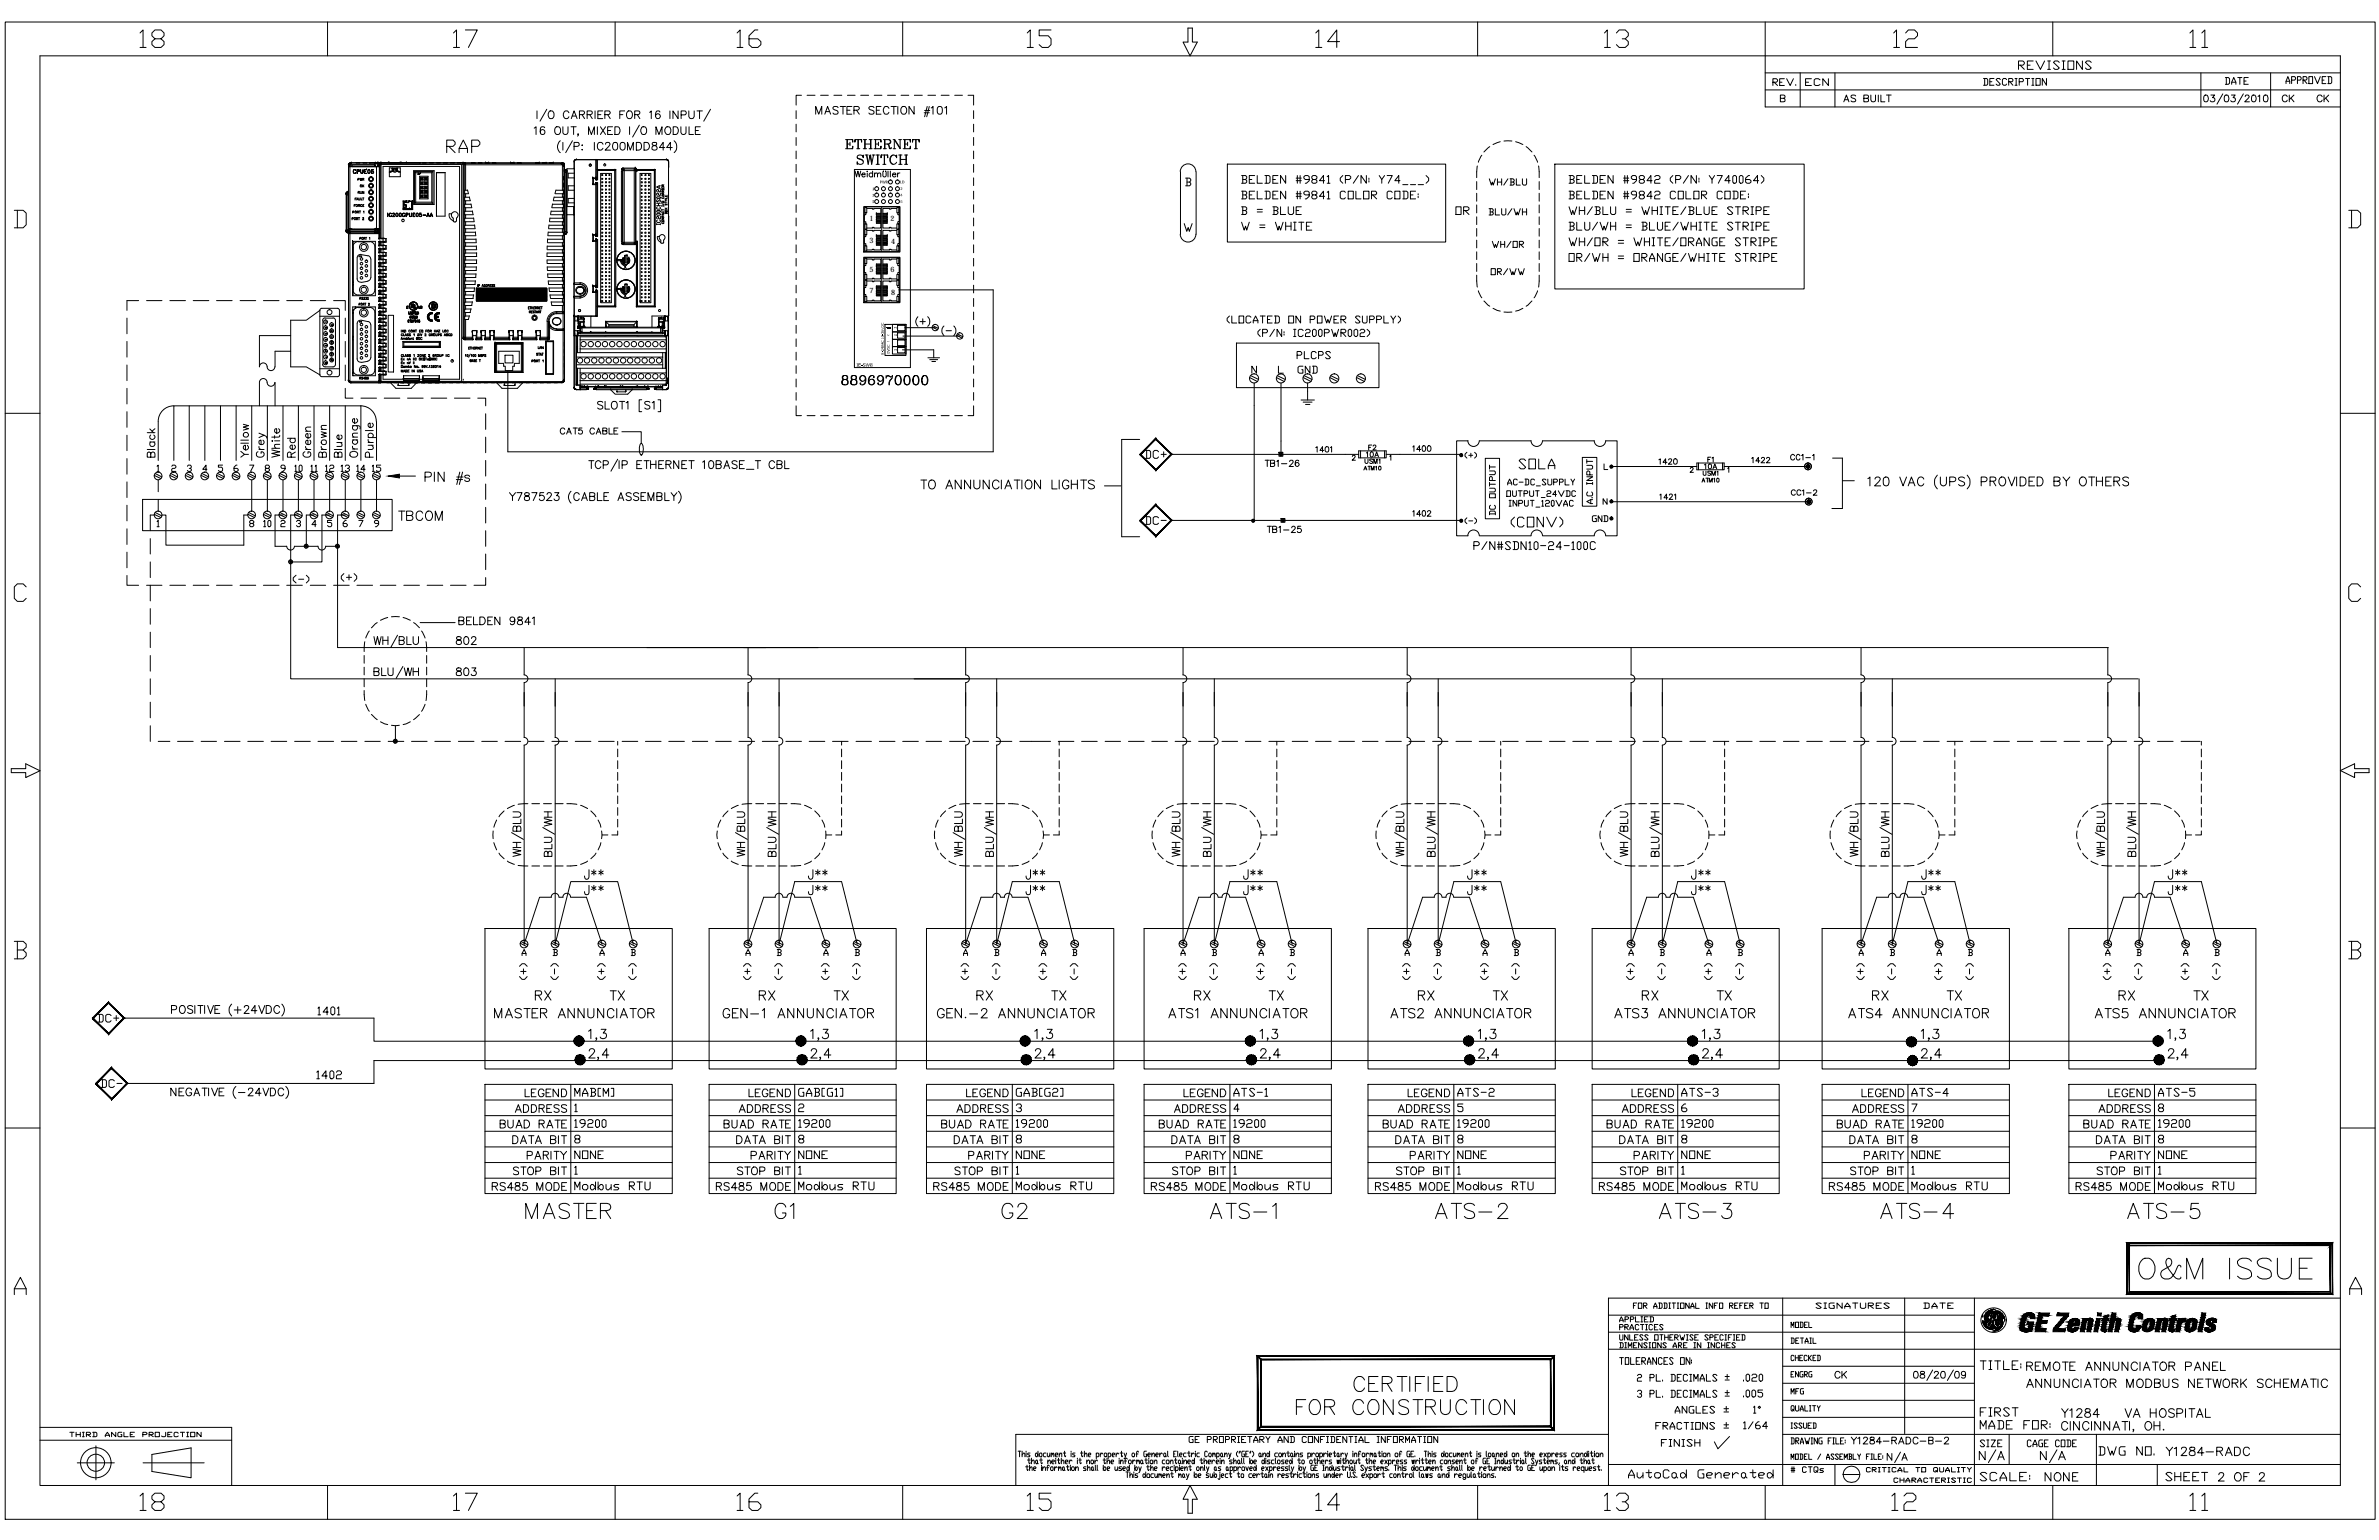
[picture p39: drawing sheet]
<svg xmlns="http://www.w3.org/2000/svg" width="432mm" height="279mm" viewBox="0 0 432 279" stroke-linecap="round" stroke-linejoin="round" font-family="sans-serif">
<defs><g id="words">
<g font-size="1.4">
<text x="157.8" y="40.1">1</text>
<text x="161.6" y="40.1">2</text>
<text x="157.8" y="44">3</text>
<text x="161.8" y="44.3">4</text>
<text x="157.8" y="53.2">7</text>
<text x="157.8" y="49.3">5</text>
<text x="161.6" y="49.3">6</text>
<text x="161.8" y="53.5">8</text>
</g>
</g></defs>
<!-- layer: PLC-VERSAMAX -->
<g fill="none" stroke="#000" stroke-width=".18">
<path d="M62.8 35.2h.1M62.8 35.1h.1M62.8 35.1v.1M62.8 35v.1M62.8 35.2v.1M62.8 35.3h.1M62.8 35.3v6.5M62.9 35h-.1M62.9 35h.1M62.9 35.4h.4M62.9 35.1h-.1M62.9 35.3v6.4"/>
<path d="M62.9 34.9v.1M62.9 34.9h.1M63 34.9h-.1M63 34.8h.1M63 34.9h.3M63.1 34.8h-.1M63.1 34.9v.1M63.1 34.8v.1M63.1 35v.1M63.1 35.1v.1M63.1 35h.1M63.1 34.9h.1"/>
<path d="M63.1 35.2v6.6M63.2 34.9h.1M63.2 29.9h.1M63.3 34.9v.2M63.3 34.8v.1M63.3 35.1v.1M63.3 30.2h.1M63.3 34.9h.1M63.3 30.2h.3M63.3 29.9v11.9M63.3 30v.1M63.3 30h.1"/>
<path d="M63.3 29.9h.1M63.3 30.1h.1M63.3 29.8l-.1 .1M63.3 30.2h4.8h-4.2M63.3 30.1v.1h.3M63.3 30.1v.1M63.3 29.8v.1M63.3 29.8h.1M63.3 29.9v.1M63.4 30.2h.1M63.4 30.1h-.1M63.4 29.6l-.1 .1"/>
<path d="M63.4 30.1h.1M63.4 29.9h.1M63.4 29.7l-.1 .1M63.4 29.8h.1M63.4 29.7h.1M63.4 30h.1M63.4 29.6h.1M63.5 29.8h-.1M63.5 29.6h-.1M63.5 29.8h.1M63.5 30h-.1M63.5 29.7v.1"/>
<path d="M63.5 29.6h.1M63.5 29.8v.1M63.5 29.9h4.5M63.5 29.8h4.5M63.5 29.6v.1M63.5 29.7h.1M63.5 29.9v.1M63.6 29.7h.1M63.6 30.2h.1M63.6 29.5v.1M63.6 29.6h.1M63.7 30.2h.1"/>
<path d="M63.7 29.5h-.1M63.7 29.6h.1M63.7 29.6h-.1M63.7 29.5h9.3M63.7 29.5l.1 .1M63.7 29.5h.1M63.8 29.6h.1M63.8 29.6h12.4M63.8 29.5h-.1M63.8 30.2h.1M63.9 30.2h-.1M63.9 30.2h.1"/>
<path d="M63.9 39.7h.2v-.2h-.2v.4M63.9 30.2h.4M64 38.5h.3v-.2h-.3v.4M64.1 30.9l.4-.1 .1 .1-.2-.1a.3 .3 0 0 0-.3 .3 .3 .3 0 0 0 .4 .3l.1-.1a.24 .24 0 0 1-.3 .2 .24 .24 0 0 1-.2-.3zM64.3 37.3h.1M64.4 36.1h.2M64.5 37.1h-.2v.4M64.7 29.5v.1M64.7 39.7l.3-.1v-.1h-.3v.4M64.7 35.9h-.3v.4M64.7 36.3l.2-.4 .1 .4M64.8 36.2h.2"/>
<path d="M64.8 38.5l.3-.1-.3-.1v.4M64.8 30.8v.7v-.7M64.8 31.5h.1M64.8 31.1l.4-.1v-.2h-.4h.4v.3h-.4M64.8 39.7l.2 .2M65 32.6l.2-.1v-.1h-.2v.3M65 38.5l.1 .2M65 34.9h.2v-.1l-.2-.1v.4M65 37.3h.3v-.2h-.3v.4M65 39.5h.3M65.1 35.9l.1 .4h.2v-.4M65.1 34.9l.1 .2"/>
<path d="M65.2 39.5v.4M65.2 37.3l.1 .2M65.2 38.3h.3M65.3 29.5v.1M65.3 32.4l.1 .3 .1-.3 .1 .3 .1-.3M65.3 38.3v.4M65.4 34.7l.1 .4 .2-.1v-.3M65.5 30.8v.5l.1 .1 .3-.1v-.5v.5l-.2 .2-.2-.2zM65.5 35.9v.4h.3M65.7 37.2v-.1a.17 .17 0 0 0-.3 .1 .17 .17 0 0 0 0 .2 .17 .17 0 0 0 .3 0M65.8 39.6l.2-.1-.2 .4h.3M65.8 32.5h.2l.1-.1h-.3v.3"/>
<path d="M65.8 35.9h.3M65.8 33.5v.4M65.8 37.3h.2M65.9 33.7l.2 .2M65.9 29.5v.1M65.9 35.9v.4M65.9 32.5l.2 .2M66 38.4l.1-.1v.4M66.1 37.1h-.3v.4h.3M66.1 34.7v.4l-.3-.4v.4M66.1 33.5l-.3 .3M66.1 30.8h.4h-.3l-.1 .7z"/>
<path d="M66.2 31.1h.2h-.2M66.2 31.4l.3 .1zM66.5 30.8h.1M66.6 29.5v.1M66.8 31.4h.3M66.8 30.8h.3v.6M66.9 30.8v.6M67.1 29.5l.1 .1M67.2 29.5v.1M67.5 30.8h.2h-.2M67.7 31l.1 .2-.1 .2M67.8 31.2l-.4-.1 .1-.3v.2a.24 .24 0 0 1 .3 .1 .24 .24 0 0 1-.1 .4 .24 .24 0 0 1-.3-.2"/>
<path d="M67.8 31.3l-.2 .1-.2-.1 .1 .1M68 29.9v.1M68 29.8h.1M68 29.7h.1M68 30v.1M68 29.6h.1M68 30.1h.1M68 30h.1M68 29.7v.2M68 30.2h.1M68 29.5h.1M68.1 29.6h-.1"/>
<path d="M68.1 30.2h.1M68.1 29.6h.1M68.1 30.1v.1M68.1 29.6v.6M68.1 29.5h.1M68.1 29.7h.5M68.2 30.2h.1M68.2 29.5h-.1M68.2 29.5h.1M68.2 29.6h.1M68.3 29.5h.1M68.3 30.2h.1"/>
<path d="M68.3 29.6h-.1M68.3 30.2v11.4M68.4 29.5h.1M68.4 29.6h.1M68.4 30.2h-4.9v11.4M68.4 30.2h-.1M68.4 30.2h.1M68.5 30.2h-.1M68.5 29.5h.1M68.5 30.2h.1M68.5 29.6h.1M68.6 30.2h.1"/>
<path d="M68.6 29.6v.6M68.6 29.5h.1M68.6 30.2h-.1M68.6 29.6h.1M68.6 30.2h.3M68.6 29.6h.5M68.6 30.2h.2v11.4M68.6 30.1v.1M68.6 30.1h.1M68.6 29.7h.1M68.6 30h.1M68.7 30.1h-.1"/>
<path d="M68.7 29.6h.1M68.7 29.7h.1M68.7 30h.1M68.7 29.8h.1M68.7 29.9v.1M68.7 29.9l.2 .1M68.7 29.9h.1M68.7 29.8h.2M68.7 29.8v.1M68.7 30.2h.1M68.8 30.2h-.1M68.8 30.2h.1"/>
<path d="M68.8 30.1h.1M68.8 30.1v.1M68.9 29.7h.1M68.9 30v.1M68.9 30h.1M68.9 29.8l-.1 13.5M68.9 29.8h.1M68.9 30.2h.1M68.9 30.1h.1M68.9 29.7v.1M68.9 29.6h.1M68.9 29.6v.1"/>
<path d="M69 29.6h-.1M69 29.6h.1M69 29.8h.1M69 29.7h.1M69 29.5h.1M69.1 29.7h.1M69.1 29.6h-.1M69.1 29.8h.1M69.1 29.6h.1M69.1 29.5h.1M69.1 29.8h14.9M69.1 29.8v13.5h1"/>
<path d="M69.1 29.6h14.9M70.4 39.3v-.6v.6M70.5 29.5h.1M70.7 38.7h.2l.1 .1a.24 .24 0 0 0-.3 0 .24 .24 0 0 0 0 .4 .24 .24 0 0 0 .3-.1 .28 .28 0 0 1-.4 .1 .28 .28 0 0 1 .1-.5zM70.7 29.6h.1M70.7 30.5h2v1.6h-2zM70.9 31.2h.1M70.9 31.1h.1M71 31.2h.1M71 31.1h.1M71.2 30.6h.1M71.2 30.9v.2"/>
<path d="M71.2 30.6v.3M71.2 30.6h1v.3M71.2 31.1h.1M71.2 31h.1M71.2 31.1l-.5 .1 .3-.1M71.3 30.7h.1M71.3 31.1h-.1M71.3 39.3h.3h-.4l.4-.5v-.1h-.3v.1l.1-.1h.2v.2l-.3 .4M71.3 30.7l-.1 .2M71.3 30.7h.8M71.3 31.1h.1M71.3 31h.1"/>
<path d="M71.3 30.6h.1M71.3 31.1h-.3M71.4 31.1l-.7 .2M71.4 30.7h.1M71.4 30.8h.1M71.4 30.9h-.1a.4 .4 0 0 0 .4 .4 .4 .4 0 0 0 .4-.4h-.2M71.4 30.9l.3 .2 .2-.2M71.4 30.9h.5M71.9 38.8v-.1a.28 .28 0 0 1 .3 .3 .28 .28 0 0 1-.3 .3zM71.9 30.7v.1M71.9 30.8h.1M71.9 30.7h.1"/>
<path d="M71.9 38.7a.28 .28 0 0 1 .3 .3 .28 .28 0 0 1-.3 .3zM72 30.7h.1M72 31.1l.6 .1M72 31h.1M72 31.1h.1M72 31.1h.4M72 30.6v.1M72 30.6h.1M72.1 31.1h.1M72.1 30.7h.1M72.1 30.7l.1 .2M72.1 30.6h.1"/>
<path d="M72.1 30.5v.1M72.1 30.5h.1M72.2 30.9l-.1 .2 .5 .1-.2-.1M72.3 31.2h.1M72.3 31.1h.1M72.4 31.1h.1M72.4 31.2h.1M72.4 38.8l.1-.1a.27 .27 0 0 1 .4 .3 .27 .27 0 0 1-.5 .2zM72.5 39.3h.3M72.5 38.7h.3M72.6 38.7l-.2 .2 .2 .4M72.6 29.6h.1"/>
<path d="M72.7 38.7v.6M72.8 29.5h.1M72.9 29.5h.1M73 29.5h.8M73.1 38.7h.2l.2 .1-.1-.1a.27 .27 0 0 0-.3 .3 .27 .27 0 0 0 .3 .2l.1-.1a.29 .29 0 0 1-.4 .1 .29 .29 0 0 1 0-.5zM73.2 36.5h.5M73.2 36.5v1.5M73.2 38h1.7M73.2 36.5h1.7M73.2 37.8h.1M73.2 37.9h.1M73.3 37.6h.1v.3"/>
<path d="M73.3 37.2h.4zM73.3 37.9l1.6 .1M73.3 36.5v1.4M73.3 37.8h.1M73.3 37.9h.1M73.4 37.9h.1M73.4 37.9h1.4M73.4 37.6h.3M73.5 37.9v.1h-.3M73.6 36.7h.1M73.6 36.6h.1M73.7 36.7h-.1"/>
<path d="M73.7 36.6h-.1M73.7 36.7h.1M73.7 36.6h.1M73.7 36.5h.1M73.7 39l.4-.1v-.2h-.4v.6v-.6h.4v.3h-.4M73.7 39.3h.1M73.7 37.6v-.4v.4M73.7 37.6l-.5 .1M73.8 36.5h.1M73.8 29.5h.1M73.8 29.5h28.2M73.8 36.5l-.6 .4"/>
<path d="M73.8 36.5l-.6 .4 .4-.2M73.8 36.5v.3h.4v-.3M73.8 36.5l-.1 .1M74.2 36.6h.1M74.2 36.5h.1M74.3 36.5h.1M74.3 37.9h.1M74.3 37.8h.1M74.3 38.7l.1 .6 .3-.1v-.5v.4l-.1 .2-.3-.2zM74.3 36.5h.6M74.3 37.9v.1M74.4 37.8h.1"/>
<path d="M74.4 37.9h.1M74.4 37.9h.4M74.8 36.5v1.4zM74.9 36.5h.1M74.9 38h.1M74.9 36.5v1.5M75 38.7h.3h-.3v.6h.3h-.3M75 39h.2h-.2M75.1 31h3.7v6.1h-3.7zM75.2 31.1v5.8M75.2 36.9h3.4M75.2 31.1h3.4"/>
<path d="M75.2 31.1l.3 .2M75.5 31.3h2.9M75.5 31.3v5.4M75.5 36.7h2.9M75.5 36.7l-.3 .2M75.5 38.8l.1-.1a.28 .28 0 0 1 .3 .3 .28 .28 0 0 1-.3 .3zM75.6 38.7a.28 .28 0 0 1 .3 .3 .28 .28 0 0 1-.3 .3zM75.9 31.3v.3M75.9 31.3v.3h.2h-.2M76.1 31.6h.1M76.1 39.2l.2 .1M76.2 29.5l-.1 .1"/>
<path d="M76.2 32h1.5v4.1h-1.5zM76.3 29.5l-.1 .1M76.3 33l.4 .1M76.3 35.9h.5M76.3 33.5h.5M76.3 34.3h.5M76.3 33.8h.5M76.3 35.1h.5M76.3 34.6h.5M76.3 35.4h.5M76.3 33v.5M76.3 34.6v.5"/>
<path d="M76.3 35.4v.5M76.3 34.6l.1 .3M76.3 35.4l.1 .1M76.3 33h.5M76.3 32.2h.5M76.3 32.7h.5M76.3 31.4h.1M76.3 31.3l-.2 .3zM76.4 38.9l.1 .1-.1 .3M76.4 35.5h.2v.2h-.2zM76.4 34.1l-.1-.3v.5M76.4 33.9h.2v.2h-.2z"/>
<path d="M76.4 33.2h.2v.1h-.2zM76.4 32.6l-.1-.4v.5M76.4 32.4h.2v.2h-.2zM76.4 35.7l-.1 .2M76.4 33.1v.3M76.4 35.5v.2M76.4 35.7h.3M76.4 35.5h.3M76.4 34.9h.3M76.4 34.9l-.1 .2M76.4 33.4l-.1 .1M76.4 34.1h.3"/>
<path d="M76.4 33.9h.3M76.4 34.1l-.1 .2M76.4 33.4h.3M76.4 32.6h.3M76.4 32.3h.3M76.4 32.6l-.1 .1M76.5 39v-.1h-.4l.1-.2h.3h-.3v.2l.3 .1a.24 .24 0 0 1-.1 .3 .24 .24 0 0 1-.3 0h.4v-.2M76.7 34.7h-.3h.2v.2M76.7 32.3v.3M76.7 33.1v.3M76.7 33.9v.2M76.7 34.7v.2"/>
<path d="M76.7 35.5v.2M76.7 35.7l.1 .2M76.7 34.9l.1 .2M76.7 29.5l.7 .1zM76.8 39h.5zM76.8 33v.5l-.1-.1M76.8 33.8v.5l-.1-.2M76.8 32.2v.5l-.1-.1M76.8 35.4l-.1 .1M76.8 34.6v.5M76.8 35.4v.5M76.8 34.6l-.1 .1"/>
<path d="M76.8 33l-.1 .1M76.8 33.8l-.1 .1M76.8 32.2l-.1 .1M77.1 33h.5l-.2 .1M77.1 35.9h.5M77.1 33.5h.5M77.1 34.3h.5M77.1 33.8h.5M77.1 35.1h.5M77.1 34.6h.5M77.1 35.4h.5M77.1 32.2v.5"/>
<path d="M77.1 33v.5M77.1 33.8v.5M77.1 34.6v.5M77.1 35.4v.5M77.1 34.6l.1 .3M77.1 35.4l.1 .1M77.1 33.8l.1 .1M77.1 33l.1 .1M77.1 32.2h.5M77.1 32.2l.1 .1M77.2 35.5h.2v.2h-.2zM77.2 33.9h.2v.2h-.2z"/>
<path d="M77.2 33.1h.2v.3h-.2zM77.2 33.2h.2v.1h-.2zM77.2 32.3h.2v.3h-.2zM77.2 32.4h.2v.2h-.2zM77.2 34.9h.2M77.2 34.1l-.1 .2M77.2 35.7l-.1 .2M77.2 34.9l-.1 .2M77.2 33.4l-.1 .1M77.2 32.6l-.1 .1M77.4 34.7h-.2h.2M77.4 32.6l.2 .1h-.5"/>
<path d="M77.4 33.4l.2 .1M77.4 35.7l.2 .2M77.4 34.9l.2 .2M77.4 34.1l.2 .2M77.4 34.7v.2M77.6 35.4l-.2 .1M77.6 34.6l-.2 .1M77.6 33.8l-.2 .1M77.6 32.2v.5M77.6 33v.5M77.6 33.8v.5M77.6 34.6v.5"/>
<path d="M77.6 35.4v.5M77.6 32.2l-.2 .1M77.7 38.7l.2 .6-.2-.6-.3 .6zM77.8 39.1h-.3h.4M78 29.5h.6M78.1 39.1h.4h-.3M78.3 38.7l.2 .6-.2-.6-.3 .6zM78.4 31.3v5.4M78.4 36.7l.2 .2M78.6 31.1v5.8M78.6 31.1l-.2 .2M79.2 31.3h1.6v7.9h-1.6z"/>
<path d="M79.2 31.3h1.6M79.3 29.5h.6M80.5 29.5h.7M81.1 26.6h1.1l.4-.4v-.4l-.4-.4h-1.1v2.3M81.5 26.6l1.1 1.1M81.8 29.5h.6M82 38.8h-.5a1.04 1.04 0 0 0 .7 1.2M82.3 39.6a.61 .61 0 0 1-.2-1 .61 .61 0 0 1 .9 0 .61 .61 0 0 1-.2 1M82.3 39.6v.5M82.9 39.6v.5M83.1 29.5h.6M83.3 27.7v-.8l.8-1.5 .8 1.5v.8"/>
<path d="M83.3 26.9h1.6M84 29.7h.1M84 29.6h.1M84 29.8h.1M84 29.6v.2M84 29.8v31.5M84.1 29.6h.1M84.1 29.5h.1M84.1 29.7h.1M84.1 29.8h.1M84.2 29.8h.1M84.2 29.8l.1 31.4"/>
<path d="M84.2 29.8v31.5M84.2 29.5h.1M84.2 29.6v.1M84.2 29.6h.1M84.2 29.7v.1M84.3 29.7l-.1 .2M84.3 29.6h-.1M84.3 29.6h.1M84.3 29.7h.1M84.3 29.5v.1M84.3 29.5h.1M84.4 29.7h-.1"/>
<path d="M84.4 29.6h.1M84.4 29.6l.1 .1M84.4 29.7h.1M84.5 29.7h-.1M84.5 29.7v.2h-.2M84.5 29.7h17.4M84.5 37.7v.6M84.5 39.6h1.5M84.5 39h1.4M84.5 37.7h1.2M84.5 37.1h1M84.5 36.4h.9"/>
<path d="M84.5 35.8h.7M84.8 34.5l.2 .6M84.9 34.5h-.6v.7h.2M85.1 35.2h-.6v.6h-.2v.6h.2l-.2 1.3h.2M85.2 35.7l.1 .7M85.5 37l.1 .6M85.6 26.6h1.2l.3-.4v-.4l-.3-.4h-1.2v2.3M85.7 38.3l.1 .6M85.8 38.3h-1.5v.7h.2l-.2 1.2h.2M86 39.5v.7M86.2 29.6h-.6h.6M86.2 29.6h.1"/>
<path d="M87.4 29.6h-.6h.6M87.4 29.6h-.6h.7h-.1M88.1 29.6h.1M88.1 29.6h.6M88.7 29.6h-.6h.6M88.7 29.6h.1M90 29.6h-.6h.6M90 29.6h.1M92.7 29.6h.6zM92.7 29.6h.1M92.7 29.6h.6M93.3 29.6h-.6h.6"/>
<path d="M93.3 29.6h.1M94 29.6h.5M94 29.6h.1M94.5 29.6h-.5h.5M94.5 29.6h.1M97.3 29.6h.1M97.3 29.6h.6h-.6M97.3 29.6h.5zM97.9 29.6h-.6M97.9 29.6h.1M98.5 29.6h.7h-.7M98.5 29.6h.6h-.5"/>
<path d="M98.6 29.6h.5h-.5M99.1 29.6h.1M99.1 29.6h-.5M99.2 29.6h.1M99.2 29.6h-.7M99.8 29.6h.6M99.8 29.6h.6h-.6M99.8 39.5l-.1 .7M99.8 39.6h2.4v.6h-2.4M100 38.3l-.1 .6M100.3 37l-.1 .6M100.3 37.1h1.9v.6h-2"/>
<path d="M100.4 29.6h.1M100.6 35.7l-.2 .7M100.9 34.5l-.2 .6M100.9 34.5h1.3v.7h-1.4M101.8 29.6h.1M101.8 29.7h.1M101.9 29.6v.1M101.9 29.7h.1M102 29.7h.1M102 29.8h.1M102 29.5h.1M102 29.5l-.2 .2"/>
<path d="M102.1 29.9h.1M102.1 29.7h.1M102.1 29.5l.2 .1M102.1 29.8v.1M102.1 37.7v.6h-2.1M102.1 35.2v.6h-1.5M102.1 29.9h-17.6v4.6M102.1 38.3h.1v.7h-2.2M102.1 35.8h.1v.6h-1.8M102.1 29.9v4.6M102.1 36.4v.7M102.1 39v.6"/>
<path d="M102.1 29.7l.1 .1M102.1 29.9v.1M102.2 29.9h.1M102.2 29.8h.1M102.2 30h.1M102.2 29.8v.1M102.2 30.1h.1M102.3 29.9v.1M102.3 30.1h.1M102.3 30h.1M102.3 30.1v.1M102.3 30v.1"/>
<path d="M102.3 29.6h.1M102.3 29.6v.1M102.3 29.7h.1M102.3 36.4v-.6v.6M102.3 39v-.6v.6M102.3 39h.1M102.3 39.6h.1M102.3 38.4h.1M102.3 37.7v-.6v.6M102.3 37.7h.1M102.3 36.4h.1M102.3 37.1h.1"/>
<path d="M102.3 35.2v-.6v.6M102.3 35.2h.1M102.3 35.8h.1M102.3 33.9v-.6v.6M102.3 33.9h.1M102.3 34.6h.1M102.3 33.3h.1M102.3 32l.1 .6zM102.3 32v.6zM102.3 30.2h.1M102.3 30.2v26.3M102.3 29.7l.1 .1"/>
<path d="M102.4 36.4v-.6v.6M102.4 39v-.6v.6M102.4 39h.1M102.4 39.6h.1M102.4 38.4h.1M102.4 37.7v-.6v.6M102.4 37.7h.1M102.4 36.4h.1M102.4 37.1h.1M102.4 35.2v-.6v.6M102.4 35.2h.1M102.4 35.8h.1"/>
<path d="M102.4 33.9v-.6v.6M102.4 33.9h.1M102.4 34.6h.1M102.4 33.3h.1M102.4 32v.6zM102.4 33.3v.6M102.4 34.6v.6M102.4 35.8v.6M102.4 37.1v.6M102.4 38.4v.6M102.4 39.6v.6M102.4 29.7v.1"/>
<path d="M102.4 29.8h.1M102.4 29.9h.1M102.4 39.6v.6zM102.4 35.8v.6zM102.4 38.4v.6zM102.4 37.1v.6zM102.4 34.6v.6zM102.4 33.3v.6zM102.4 31v.1M102.4 29.7l.1 .2M102.4 30.9h.1M102.4 30.8h.1"/>
<path d="M102.4 29.9l.1 .1v-.1M102.4 29.8v.1M102.5 29.9h.1M102.5 31.2l.3 .1v10.8M102.5 30.8v-.8v.8M102.5 30.8h.1M102.5 31.2v10.8h.1M102.5 30l-.2 .2M102.5 31.2h.1M102.5 30.8v.1M102.6 30.8h.1M102.6 31.2v10.8"/>
<path d="M102.6 31v.1M102.6 30.8v.1M102.6 30.9h.1M102.7 30.8h.1M102.7 30.9h.1M102.8 30.8h.1M102.8 30.9h.1M102.8 30.8v.1M102.8 31h.1M102.8 31v.1M102.8 31.1h.1M102.8 31.2h.1"/>
<path d="M102.8 31.2v.1M102.9 30.9v.1M102.9 31h.1M102.9 31.1h.1M102.9 31.2h.1M102.9 31.2v10.8M62.8 41.7v.1M62.8 41.8h.1M62.8 41.9h.1M62.8 42h.1M62.8 41.9v.1M62.8 42l.1 .1"/>
<path d="M62.9 42.1h.1M62.9 41.7v.1M62.9 42h.1M62.9 41.7h.4M62.9 42.1v.1M62.9 42v.1M62.9 42.2h.1M63 42.2h.1M63.1 42.2h.1M63.1 42v.2M63.1 41.8v.1M63.1 42.2h.2"/>
<path d="M63.2 42.2h.1M63.2 42v.1M63.2 41.8v.1M63.2 42.3h.1M63.2 42.1h.1M63.3 42.1h.1M63.3 42.2h.1M63.3 42.1v.1M63.3 41.9v.2M63.3 42.4h.1M63.3 42.3v.1M63.3 42.4h.2"/>
<path d="M63.3 41.6h.1M63.3 42.2v26.8M63.3 41.6h5M63.3 42.3h.1M63.3 42.2v.1M63.3 41.5h.1M63.3 41.8v-.2v.4M63.3 42h.2v.3M63.3 42v.1M63.3 41.7h.1M63.4 41.7h.1M63.4 42.2h.1"/>
<path d="M63.4 41.6h-.1M63.4 42.2l.1 .1M63.4 41.6h.1M63.4 41.8h.1M63.4 41.5h.1M63.5 41.8h.1M63.5 41.5h-.1M63.5 42.4h.1M63.5 42.2h.1M63.5 42.3h.1M63.5 41.9h5.4l-.1 .1M63.5 41.8v.2h4.5"/>
<path d="M63.5 42.4v26.8M63.5 42.3h5.3M63.5 42.4h5.4M63.6 41.6h.1M63.6 41.6l-.3 .1M63.6 41.5h.1M63.7 41.5h-.1M63.7 41.6h.1M63.7 41.5l.1 .1M63.8 41.6h.1M63.8 41.5h.1M63.9 41.6h-.1"/>
<path d="M63.9 41.6h.1M64 51.3h.1M64 51.6h.1M64 43.8h.1M64 51.2h.1M64 56.8h.1M64 56.7h.1M64 51.7h.1M64 51.2l.1 .1M64 43.8v.1M64 43.9h.1M64 43.8h4.1v9.9h-4.1"/>
<path d="M64 55.7h4.1v12.5h-4.1zM64 43.8v9.9M64 56.9h.1M64.1 51.6l-.1 2.1M64.1 43.8v9.9M64.1 56.4v11.7M64.1 44.8v7.8M64.1 56.7v10.4M64.2 56.3h-.2M64.2 56.2h-.2M64.4 55.7l.1 .3M64.5 55.7v.2"/>
<path d="M64.5 55.7l.1 .2M65 55.8a1.03 1.03 0 0 0-1 .9M65 43.8a.95 .95 0 0 0-.9 1M65 55.8h2.1M65 43.9h2.1M65.2 55.2h.2l-.1-.2h-.1v.4M65.2 46.4h.4v.2h-.4zM65.2 58.3h.4v.1h-.4zM65.3 54.2l.2-.2-.2-.1v.4M65.3 43.3h.2v-.2h-.2v.3M65.4 54.2l.1 .1M65.5 58.1l-.5 .1-.2 .5v6.4l.2 .5 .5 .1"/>
<path d="M65.5 46.2l-.5 .1-.1 .3-.1 4 .2 .5 .5 .1M65.6 58.1l1.2 .2M65.6 46.2l1.2 .2M65.9 54h-.3l.3 .2-.3 .1M65.9 55.2h.2v-.2h-.2v.4M66 54l.1-.1 .1 .2-.2 .2h.2M66 43.2h.2l.1-.1h-.3v.3M66 55.2l.1 .2M66.1 43.2l.2 .2M66.2 55h.2M66.3 55v.4M66.4 53.9h.1l-.1 .2 .2 .1-.3 .1"/>
<path d="M66.4 43.1h.2M66.4 43.1v.3M66.7 54l.1-.1 .1 .2-.3 .2h.3M66.8 51l-1.2 .2M66.8 58.3l.2 .1 .3 .5M66.8 46.4l.2 .1 .3 .5M66.9 55.1l.2-.1-.2 .4h.2M67 43.1h.1v.3M67.1 55.8a.95 .95 0 0 1 .9 .9v10.4a.95 .95 0 0 1-.9 .9h-2.1a.95 .95 0 0 1-.9-.9M67.1 43.8a.95 .95 0 0 1 .9 1v7.8a.95 .95 0 0 1-.9 .9h-2.1a.95 .95 0 0 1-.9-.9M67.3 50.4l-.1 .2-.4 .4M67.3 47v3.4"/>
<path d="M67.3 58.9v6M67.9 41.6h.1M68 42.2h.1M68 42h.1M68 42v.1M68 42.1h.1M68 42.1v.1M68 41.6h.1M68 42h.7M68.1 42.2h.1M68.1 42h.1M68.1 42.3h.1"/>
<path d="M68.1 41.6h.1M68.1 42v.3l-.1-.3M68.1 41.5h.1M68.1 42h.5M68.1 41.9h.1M68.2 41.6h.1M68.2 42h-.1M68.2 42.2h.1M68.2 42.3h.1M68.2 41.9h.1M68.2 42h.1M68.3 41.6h.1"/>
<path d="M68.3 41.6h-.1M68.3 42.2h.1M68.3 42h-.1M68.3 42.3h.1M68.3 41.9h.1M68.3 42h.1M68.3 41.6h.2M68.4 42.3h-.1M68.4 41.6h.1M68.4 42h.1M68.4 42.2h.1M68.4 41.9h.1"/>
<path d="M68.4 42.3h.1M68.4 41.6h.4M68.5 41.9h.1M68.5 42h.1M68.5 42.2h.1M68.5 41.6h.1M68.5 41.5h.1M68.5 42.3h.1M68.6 41.6h-.1M68.6 42h.1M68.6 41.6h.1M68.6 42.2h.1"/>
<path d="M68.6 42.3h.1M68.6 41.6h.2M68.6 41.5h.1M68.6 42.1v.1M68.6 42.1h.1M68.6 42v.1M68.6 42v.3l.1-.3M68.7 41.5h.1M68.7 41.6h.1M68.7 42h.1M68.7 42v.1M68.7 41.7h.1"/>
<path d="M68.7 42.2h.1M68.7 42.1h.1M68.7 59.1h.1M68.7 47.7h.1M68.7 55.3h.1M68.7 57.8h.1M68.7 54h.1M68.7 46.4h.1M68.7 56.5h.1M68.7 52.7h.1M68.7 45.1h.1M68.7 51.4h.1"/>
<path d="M68.7 43.8h.1M68.7 50.2h.1M68.7 48.9h.1M68.8 52.8h.1M68.8 51.4h.1M68.8 50.2h.1M68.8 43.8h.1M68.8 49h.1M68.8 42.3h.1M68.8 45.8h.1M68.8 47.1h.1M68.8 48.4h.1"/>
<path d="M68.8 41.5h.1M68.8 41.6h.1M68.8 41.7h.1M68.8 42.2h.1M68.8 42.1v.1M68.8 42.1h.1M68.8 41.8h.1M68.8 59.8h.1M68.8 58.5h.1M68.8 57.2h.1M68.8 56h.1M68.8 54.7h.7h-.4"/>
<path d="M68.8 54.7h.1M68.8 53.4h.1M68.8 52.2h.1M68.8 50.9h.1M68.8 49.7h.1M68.8 45.9h.1M68.8 44.6h.1M68.8 42.3v1h.9M68.8 43.3h.1M68.8 42h.1M68.8 52.8h.7M68.8 41.8v.2"/>
<path d="M68.8 45.1v.8M68.8 46.4v.7M68.8 47.7v.7M68.8 49v.7M68.8 50.2v.7M68.8 52.8v.6M68.8 59.1v.7M68.8 59.1h.7M68.8 59.8h.7M68.8 57.2h.7M68.8 56h.9M68.8 52.2h1.3"/>
<path d="M68.8 50.9h.7M68.8 49h.7M68.8 49.7h.7M68.8 48.4h.7M68.8 47.1h.7M68.8 45.1h.7M68.8 45.9h.7M68.8 47.7h.1M68.8 55.3h.1M68.8 46.4h.1M68.8 45.1h.1M68.8 52.7h.1"/>
<path d="M68.8 59.1h.1M68.8 57.8h.1M68.8 54h.1M68.8 56.5h.1M68.8 48.9h.1M68.8 49.6h.1M68.8 55.9h.1M68.8 44.5h.1M68.8 59.7h.1M68.8 43.9h.1M68.8 51.5h.1M68.8 59h.1"/>
<path d="M68.8 47.6h.1M68.8 42.3v.1M68.8 41.7v.1M68.8 42v.1M68.8 41l.1 .5M68.9 41.6h-.1M68.9 58.5h.1M68.9 47.1h.1M68.9 59.7h.1M68.9 57.2h.1M68.9 54.7h.1M68.9 53.4h.1"/>
<path d="M68.9 45.8h.1M68.9 56h.1M68.9 52.2h.1M68.9 50.9h.1M68.9 42.3h.1M68.9 50.2h.1M68.9 43.9h.1M68.9 51.5h.1M68.9 45.1h.1M68.9 47.7h.1M68.9 46.4h.1M68.9 50.3h.1"/>
<path d="M68.9 49h.1M68.9 57.8h.1M68.9 56.6h.1M68.9 55.3h.1M68.9 54h.1M68.9 52.8h.1M68.9 46.5h.1M68.9 45.2h.1M68.9 59.1h.1M68.9 41.5h.1M68.9 41.6h.1M68.9 41.6v.1"/>
<path d="M68.9 42.2v.1M68.9 42.2h.1M68.9 41.7h.1M68.9 42.1h.1M68.9 41.8h.1M68.9 59.8h.1M68.9 57.8v.7zM68.9 55.9v-.6v.7M68.9 55.9h.1M68.9 54v.7zM68.9 50.2v.7v-.6M68.9 51.5v.7v-.7"/>
<path d="M68.9 52.8v.6zM68.9 49.6h.1M68.9 49v.7M68.9 48.4h.1M68.9 47.7v.7M68.9 46.4v.7M68.9 43.9v.6M68.9 43.3h.1M68.9 42.4h.1M68.9 45.1v.8M68.9 50.2v.1M68.9 55.9v.1"/>
<path d="M68.9 56.6v.6M68.9 59.1v.7M68.9 58.4h.1M68.9 56.5h.1M68.9 48.3h.1M68.9 47h.1M68.9 44.5h.1M68.9 52.1h.1M68.9 43.2h.1M69 58.5h-.1M69 54.7h-.1M69 47.1h-.1"/>
<path d="M69 49.6h-.1M69 43.2h-.1M69 57.2h-.1M69 52.2h-.1M69 45.8h-.1M69 44.5h-.1M69 59.7h-.1M69 48.3h-.1M69 47h-.1M69 50.9h.1M69 49.6h.1M69 43.2h.1"/>
<path d="M69 57.2h.1M69 55.9h.1M69 53.4h.1M69 52.1h.1M69 45.8h.1M69 54.7h.1M69 47.1h.1M69 59.7h.1M69 48.3h.1M69 44.5h.1M69 58.5h.1M69 59.1h.1"/>
<path d="M69 47.7h.1M69 57.8h.1M69 54h.1M69 43.9h.1M69 55.3h.1M69 52.8h.1M69 51.5h.1M69 47h.1M69 56.5h.1M69 46.4h.1M69 45.1h.1M69 56.6h.1"/>
<path d="M69 49h.1M69 50.2h.1M69 46.5h.1M69.1 49.6h-.1M69.1 50.9h-.1M69.1 43.3h-.1M69.1 55.9h-.1M69.1 52.2h-.1M69.1 44.5h-.1M69.1 57.2h-.1M69.1 59.7h-.1M69.1 53.4h-.1"/>
<path d="M69.1 45.8h-.1M69.1 58.4h-.1M69.1 54.7h-.1M69.1 48.4h-.2M69.1 47.1h-.1M69.1 59.1h.1M69.1 57.8v.7h.4M69.1 57.8h.4h-.7v.7M69.1 57.8h.1M69.1 56.6h.1M69.1 55.3h.1M69.1 54.1h.4"/>
<path d="M69.1 54.1h.1M69.1 52.8v.6h.4h-.7M69.1 52.8h.1M69.1 51.5h.4M69.1 51.5h.1M69.1 50.3v.6h.4M69.1 50.3h.4M69.1 50.3h.1M69.1 49h.1M69.1 47.7h.1M69.1 46.5v.6h.4M69.1 46.5h.4"/>
<path d="M69.1 46.5h.1M69.1 45.2h.1M69.1 43.9v.6h.4M69.1 43.9h.4M69.1 43.9h.1M69.1 52.8h1M69.1 45.2v.6h1v.7M69.1 47.7v.7h1v.6h-1M69.1 49v.6h1v.7M69.1 59.1v.6h1v.7M69.1 51.5v.7M69.1 54.1v.6"/>
<path d="M69.1 55.3v.6h1M69.1 56.6v.6M69.1 47.7h1M69.1 59.1v.6M69.1 58.5h.1M69.1 56.6v.6h.4M69.1 57.2h.1M69.1 55.9h.1M69.1 54.7h.1M69.1 53.4h.1M69.1 52.2h.1M69.1 50.9h.1"/>
<path d="M69.1 49v.6M69.1 47.7v.7M69.1 47.1h.1M69.1 45.2v.6M69.1 44.5h.1M69.1 43.3h.1M69.1 43.3v-13.5h14.7v39.4h-14.7v-1.2M69.1 43.9v.6M69.1 46.5v.6M69.1 50.3v.6M69.1 52.8v.6M69.1 55.3v.6"/>
<path d="M69.1 57.8v.7M69.5 59.8v.5h-.7M69.5 59.1v.6M69.5 58.5h.1M69.5 57.2v1.9M69.5 57.2h.1M69.5 55.9h.1M69.5 56.6h.1M69.5 54.7v.6M69.5 54.1h.1M69.5 53.4h.1M69.5 51.5v1.3"/>
<path d="M69.5 52.8h.1M69.5 51.5h.1M69.5 50.9h.1M69.5 49.7v.5h-.7M69.5 50.3h.1M69.5 49v.6M69.5 47.7v.7M69.5 47.1h.1M69.5 45.9v.5h-.7M69.5 46.5h.1M69.5 45.2v.6M69.5 44.5h.1"/>
<path d="M69.5 43.9h.1M69.5 43.3h.1M69.5 54.1h.6M69.5 45.1v-14.9h13.9v38.6h-6.6M69.5 46.5v.6M69.5 48.4v.6M69.5 50.3v.6M69.5 52.8v1.9M69.5 55.3v1.9M69.5 56.6h-.7v.6M69.5 59.1h.2M69.5 58.5h.6"/>
<path d="M69.5 57.2h.6M69.5 55.3h.6M69.5 54.7h.6M69.5 52.8h.2M69.5 51.5h.6M69.5 51.5h.2M69.5 50.9h.6M69.5 50.3h.6M69.5 50.2l.2 .1M69.5 49h.2M69.5 47.7h.2M69.5 47.1h.6"/>
<path d="M69.5 46.5h.6M69.5 46.4l.2 .1M69.5 45.1l.2 .1M69.5 44.5h.6M69.7 44.5h-.1M69.7 55.9h-.1M69.7 52.1h-.1M69.7 50.9h.1M69.7 43.3h.1M69.7 59.7h.1M69.7 49.6h.1M69.7 58.5h.1"/>
<path d="M69.7 54.7h.1M69.7 48.4h.1M69.7 47.1h.1M69.7 57.2h.1M69.7 45.8h.1M69.7 53.4h.1M69.7 59.1h.1M69.7 57.8h.1M69.7 56.6h.1M69.7 55.3h.1M69.7 54h.1M69.7 49h.1"/>
<path d="M69.7 47.7h.1M69.7 46.4h.1M69.7 56.5h.1M69.7 52.8h.1M69.7 51.5h.1M69.7 50.2h.1M69.7 45.1h.1M69.7 43.9h.1M69.7 57.8h-.2h.6M69.7 56.6h-.2h.6M69.7 53.4h-.2h.6M69.7 50.9h-.2v.6h-.7v.7"/>
<path d="M69.7 50.3h.1M69.7 47.1h-.2v.6h-.7M69.7 46.5h.1M69.7 45.2h.1M69.7 54h-.9v.7M69.7 43.9h-.9v.7M69.7 55.3h-.9v.7M69.7 57.2h-.2M69.7 59.7l-.2 .1M69.7 58.5h-.9M69.7 49.6l-.2 .1M69.7 48.4h-.2"/>
<path d="M69.7 45.8l-.2 .1M69.7 44.5l-.9 .1M69.7 55.9h.1M69.7 52.1h.1M69.7 44.5h.1M69.7 48.3h.1M69.7 47h.1M69.7 58.4h.1M69.7 43.2h.1M69.8 50.2h.1M69.8 49h.1M69.8 59.1h.1"/>
<path d="M69.8 47.7h.1M69.8 55.3h.1M69.8 43.2h-.1M69.8 49.6h-.1M69.8 43.3h.1M69.8 55.9h.1M69.8 52.1h.1M69.8 44.5h.1M69.8 57.2h.1M69.8 53.4h.1M69.8 50.9h.1M69.8 45.8h.1"/>
<path d="M69.8 58.5h.1M69.8 54.7h.1M69.8 47.1h.1M69.8 59.7h.1M69.8 48.4h.1M69.8 49.6h.1M69.8 47h.1M69.8 48.3h.1M69.8 53.4h.3M69.8 43.2h.1M69.8 58.4h.1M69.8 58.5h.3"/>
<path d="M69.8 57.2h.3M69.8 55.9h.2v.7h-.2M69.8 54.7h.2v.6h-.2M69.8 52.2h.2v.6h-.2M69.8 50.9h.3M69.8 47.1h.3M69.8 44.5h.3M69.8 43.3h.3M69.8 54h.2M69.8 57.8h.3M70 59.7l.1 .7M70 55.9v.7"/>
<path d="M70 54.7v.6M70 52.2v.6M70 50.9l.1 .6M70 49.6l.1 .7M70 47.1l.1 .6M70 45.8l.1 .7M70 43.3v.6M70 44.5v.7M70 48.4v.6M70 53.4v.6M70 57.2v.6M70 58.5v.6"/>
<path d="M70 54l.1 .1M70.1 43.3v.6h-.6M70.1 44.5v.7h-1M70.1 47.1v.6M70.1 50.9v.6M70.1 53.4v.7M70.1 57.2v.6M70.1 58.5v.6h-1M70.5 57.2h.9v10.3h-.9zM72.8 59.9v.4M73.3 59.9v.4l-.3-.4v.4M73.4 59.9h.2v.4h-.2z"/>
<path d="M73.8 55.6h.2M73.9 55.9h.2l-.1 .1M73.9 55.6v.4M74 55.6l-.2 .3M74 55.6h.1M74 56h-.1M74 55.5l.1 .2M74.1 58.1h.2h-.2v.1h.2l-.2 .1v.1l.2 .1a.25 .25 0 0 1-.3-.2 .25 .25 0 0 1 .1-.2zM74.2 56.6v.4h.2h-.2zM74.4 57.4l.1-.1 .1 .1-.1 .4-.1-.2zM74.4 57.4h.2l-.1 .1zM74.4 57.5h.2l-.1 .2z"/>
<path d="M74.5 60a.17 .17 0 0 0-.3-.1 .17 .17 0 0 0 0 .3 .17 .17 0 0 0 .3 0M74.5 58v.5l-.1-.4zM74.5 56.6l.1 .4zM74.6 55.7l.3 .1M74.6 55.3h.1M74.6 55.4h.1M74.6 55.6h.1M74.6 55.5h.1M74.6 55.1h.1M74.6 55.2h.1M74.7 58.1h.2l-.2 .1a.14 .14 0 0 1 .2 .1 .14 .14 0 0 1-.2 .1l-.1-.1 .2 .1 .1-.1h-.2zM74.7 56.6h.2h-.2l.2 .2-.1 .2-.2-.1 .2 .1 .1-.2h-.2z"/>
<path d="M74.7 57.3l.2 .4 .2-.4v.5l-.1-.5-.1 .5-.1-.5-.1 .5zM74.7 55.6h.2M74.7 55.6l-.1-.5 .1 .6M74.7 55.6h.1M74.7 55.3h.1M74.7 55.5h.1M74.7 55.2h.1M74.8 58.2h.1M74.8 55.7h-.2h.4h-.1M74.8 55.9h.1M74.9 55.8h-.1M74.9 55.7h.1"/>
<path d="M74.9 55.3h.1M74.9 55.4h.1M74.9 55.6h.1M74.9 55.5h.1M74.9 55.1h.1M74.9 55.2h.1M75 55.7l-.1 .1M75 56.6h.3h-.1v.4l-.1-.4zM75 55.8h-.3h.1M75 58.1h.2l-.1 .4 .1-.4zM75 55.6h-.1v-.5h.1v.6M75 55.6h-.1h.1"/>
<path d="M75 55.3h-.1h.1M75 55.5h-.1h.1M75 55.2h-.1h.1M75.2 55.3h.1a.5 .5 0 0 0 .2 .6l-.3 .1zM75.2 55.9h.1M75.2 55.3h.1h-.1v.2h.1M75.2 55.7h.1M75.2 55.8h.1M75.2 55.6v.3h.3h-.3M75.2 56h.3M75.2 55.4h.1M75.2 55.6h.1"/>
<path d="M75.2 55.6h.1v.2h-.1M75.2 57.4h.2v.4l-.2-.1v-.2l.2 .2zM75.3 59.9v.4l-.3-.4v.4M75.3 55.8h.1M75.3 57.3v.2zM75.3 55.9h-.1h.3M75.3 55.7h-.1h.1M75.3 55.3h-.1h.1M75.3 55.5h-.1h.1M75.3 55.6h-.1h.1M75.3 55.3v.2M75.4 58.1h.1l-.1 .1a.14 .14 0 0 1 .2 .1 .14 .14 0 0 1-.2 .1l-.1-.1 .2 .1v-.1h-.1z"/>
<path d="M75.4 56.6h.2h-.2v.2h.2l-.2 .2h.2a.28 .28 0 0 1-.3-.1 .28 .28 0 0 1 .1-.3zM75.4 59.9h.2M75.5 58.2h.1M75.5 59.9v.4M75.5 57.4h.2v.3h-.2l.2-.2-.1 .1zM75.6 57.4h.1v.1zM75.7 56.6a.21 .21 0 0 1 .3 .2 .21 .21 0 0 1-.3 .2zM75.7 56.6l.2 .1-.1 .3zM75.8 58v.5l-.1-.4zM76 58.1h.2l-.2 .1a.14 .14 0 0 1 .2 .1 .14 .14 0 0 1-.2 .1v-.1l.1 .1 .1-.1h-.2zM76 55.9v-.3v.3M76 55.8l.2 .2 .1-.2"/>
<path d="M76 55.8l.2 .1 .1-.1M76.1 58.2h.1M76.3 55.6v.3zM76.3 55.6v.3M76.3 55.8v.1M76.3 55.6v.1M76.4 59.9h-.3v.4h.3M76.4 55.9h.1M76.4 55.9v.1v-.1M76.4 55.7h.1M76.4 55.7l.1-.1 .1 .1M76.4 55.7l.1 .1"/>
<path d="M76.5 55.7h.1M76.5 55.7l.1 .1M76.6 55.7l-.1-.1v.1M76.6 55.8l-.1 .1M76.6 55.8l-.1 .2M77.5 59.9h-.2v.4M77.6 57.5h.2h-.2M77.6 57.5h.2M77.6 57.3a.78 .78 0 0 0 .8 1M77.6 57.2h.3M77.6 57.8h.3M77.6 57.7h.3"/>
<path d="M77.6 57.6h.2M77.7 57.8h.2M77.7 57.2h.2M77.7 57.9h.3M77.7 57.1h.3M77.7 58h.5M77.8 58.1h.7M77.8 57h.4M77.8 56.9l-.2 .4M77.8 57.4h-.2h.2M77.8 56.9h.7h-.6M77.9 57.7h-.3h.3"/>
<path d="M77.9 57.3h-.3h.3M77.9 57.3l-.3 .1M77.9 58.1h.6M77.9 57.8l.5 .2M77.9 57.8h-.2h.2M77.9 56.9h.6M77.9 58.2h.6h-.5M77.9 56.8h.6M78 56.8h.5h-.4M78 57h-.3h.4M78.1 56.8l-.3 .1M78.1 58.2h.4"/>
<path d="M78.2 56.7h.3v.3M78.2 58.3h.3M78.4 55.9h.6M78.4 55.9h.5M78.4 55.1h.4M78.4 55.2h.5M78.4 55.1v.1M78.4 55.7h.2M78.4 55.8h.2M78.4 55.9h.4M78.4 55.3h.2M78.4 55.4h.2"/>
<path d="M78.4 55.6h.2M78.4 55.5h.2M78.4 56.7l-.3 .1M78.4 56.9a.57 .57 0 0 0-.5 .3 .57 .57 0 0 0 0 .6M78.5 58.1v.2M78.6 55.2l.3 .2M78.7 55.2v.7M78.7 55.1a.4 .4 0 0 1 .4 .4 .4 .4 0 0 1-.4 .4M78.8 55.8h.2M78.8 57.4h.8h-.7M78.8 59.9v.4M78.8 55.3h.3"/>
<path d="M78.8 55.8h.3M78.8 55.3h.2M78.8 57.5h.8M78.9 55.6l-.3 .2M78.9 55.7h.2M78.9 57.2h.3M78.9 55.3h.2M78.9 57.8h.3M78.9 55.4h.2M78.9 57.7h.2M78.9 57.6h.7M78.9 55.6h.2"/>
<path d="M78.9 55.5h.2M79 55.2h-.6v.7M79 57.9h.3M79 57.1h.3M79 58h.4M79.1 58.1h.6M79.1 57h.4M79.1 57h.3M79.1 57.6l.1 .3 .5 .1M79.1 57.4h.5v.2h-.7M79.1 56.9h.6h-.6M79.1 59.9v.4"/>
<path d="M79.1 55.4h-.2v.2h.2M79.1 57.7h-.2h.2M79.1 57.3h-.2h.2M79.1 57.3l-.2 .1M79.2 57.8h-.3h.3M79.2 58.1h.5M79.2 56.9h.5M79.2 58.2h.5h-.4M79.2 56.8h.5M79.3 56.8h.4h-.4M79.3 57h-.3h.3M79.3 58.2h.4"/>
<path d="M79.4 56.7h.3v.3M79.4 58.3h.3M79.6 59.9h.3l-.3 .4h.3M79.6 57.5h-.8h.8M79.7 56.7a.78 .78 0 0 0-.9 .8 .78 .78 0 0 0 .9 .8M79.7 56.9l-.5 .2-.1 .3M79.7 58.1v.2M80.4 59.9v.4h.2M81.4 60a.17 .17 0 0 0-.3-.1 .17 .17 0 0 0 0 .3 .17 .17 0 0 0 .3 0M82.3 40.1l.1 .1M82.4 40.3h.3M82.8 40.1l-.1 .1"/>
<path d="M84.5 57.3h-.2v.7h.2M84.5 56.1h-.2v.6h.2M84.5 54.8h-.2v.6h.2M84.5 45.9h-.2v.6h.2M84.5 44v.7h-.2v.6h.2M84.5 43.4h-.2v.6h.2M84.5 42.1h-.2v.7h.2M84.5 40.9h-.2v.6h.2M84.5 52.9h1.6M84.5 53.5h1.5M84.5 56.7h.9M84.5 41.5v.6"/>
<path d="M84.5 42.8v.6M84.5 46.5v.7M84.5 51.6v.7M84.5 55.4v.7M84.5 56.7v.6M84.5 58v3.4M84.5 58h.6M84.5 57.3h.7M84.5 56.1h1M84.5 55.4h1.2M84.5 54.8h1.3M84.5 51.6h1.7"/>
<path d="M84.5 51h1.8M84.5 50.3h1.9M84.5 49.7h1.9M84.5 48.4h2M84.5 47.8h2M84.5 46.5h2M84.5 45.9h2M84.5 44.7h2M84.5 44h2M84.5 43.4h1.9M84.5 42.8h1.9M84.5 42.1h1.8"/>
<path d="M84.5 41.5h1.7M84.5 40.9h1.7M85.2 57.3l-.2 .6M85.5 56l-.2 .7M85.7 54.8l-.1 .6M85.7 60v.2M85.7 60v1.2M85.7 60h.8v1.2M85.9 54.2h-1.4v.6M86 53.5l-.1 .6M86.1 40.2h-1.6v.7M86.1 40.8l.1 .6"/>
<path d="M86.1 52.2l-.1 .7M86.2 52.3h-1.9v.6h.2l-.2 1.3h.2M86.3 42.1v.6M86.3 51l-.1 .6M86.4 43.3v.7M86.4 49.7l-.1 .6M86.5 52.3h12.7v2.3h-12.7zM86.5 49.1h-2v.6h-.2v.6h.2l-.2 1.3h.2M86.5 52.3h12.7M86.5 52.4h12.7M86.5 52.5h12.7M86.5 52.6h12.7"/>
<path d="M86.5 52.7h12.7M86.5 52.8h12.7M86.5 52.9h12.7M86.5 53h12.7M86.5 53.1h12.7M86.5 53.2h12.7M86.5 53.3h12.7M86.5 53.4h12.7M86.5 53.5h12.7M86.5 53.6h12.7M86.5 53.7h12.7M86.5 53.8h12.7"/>
<path d="M86.5 53.9h12.7M86.5 54h12.7M86.5 54.1h12.7M86.5 54.2h12.7M86.5 54.3h12.7M86.5 54.4h12.7M86.5 54.5h12.7M86.5 54.6h12.7M86.5 44.6v.6M86.5 48.4l-.1 .7M86.5 45.9v.6M86.5 47.2v.6"/>
<path d="M86.5 47.2h-2.2v.6h.2l-.2 1.3h.2M86.5 45.3h-2v.6M86.7 51.6v.4M86.8 51.8h.3v-.1l-.3-.1v.4M87.3 60v.2M87.3 60v1.2M87.3 60h.8v1.2M87.5 52l.1-.4 .2 .4M87.5 51.9h.2M87.9 51.6l.2 .1-.1 .3h-.1zM88.2 51.6l.2 .1v.3h-.2zM88.5 51.8h.2l.1-.1-.3-.1v.4"/>
<path d="M88.7 51.8l.1 .2M88.9 60v.2M88.9 60v1.2M88.9 60h.8M88.9 51.8h.1M89.1 51.6h-.2v.4h.2M89.5 51.7h-.3l.3 .2-.1 .1h-.2M89.7 60v1.2M89.7 60h.1M89.8 51.7h-.3l.3 .2v.1h-.3M92.4 60v.2M92.4 60v1.2h-2.7"/>
<path d="M92.4 60h.8v1.2M94 60v.2M94 60h.8v1.2M94 60v1.2M95.9 55.9h.1M96.1 56.6h.2v-.2h-.2v.4M96.1 55.6h-.2v.5h.2M96.2 55.6h.2M96.2 56.6l.1 .2M96.3 55.6v.5M96.4 56.6h.2M96.5 55.9h.2"/>
<path d="M96.5 55.6v.5M96.7 56.4h-.3v.4h.3M96.7 55.6v.5M96.9 55.9h.1M97 56.4h-.3l.3 .3h-.3M97 56.4h.3M97.1 55.6h-.2v.5h.2M97.2 55.9l.2-.2-.2-.1v.5M97.2 56.4v.4M97.3 60v.2M97.3 60h.8v1.2M97.3 60v1.2"/>
<path d="M97.3 55.9l.1 .2M97.3 56.8l.2-.4 .1 .4M97.4 56.7h.2M97.7 56.6h.2v-.2h-.2v.4M97.8 55.6v.5l-.2-.5v.5M97.8 56.6l.1 .2M97.9 55.9h.2M98 56.4h.2M98.1 56.4v.4M98.1 55.6h-.2v.5h.2M98.2 55.6h.2M98.3 55.6v.5"/>
<path d="M99.2 52.5h-12.7h12.7M99.2 53.1h-12.7h12.7M99.2 53.8h-12.7h12.7M99.2 54.4h-12.7h12.7M99.3 47.2v.6M99.3 45.9v.6M99.3 48.4l.1 .7M99.3 44.6v.7M99.3 48.4h2.9v.7h-2.8M99.3 47.2h2.9v.6h-2.9M99.3 45.9h2.9v.6h-2.9M99.3 44.7h2.9v.6h-2.9"/>
<path d="M99.4 44h2.7M99.4 49.7v.6M99.4 43.3v.7M99.4 49.7h2.8v.6h-2.7M99.4 43.4h2.7M99.5 51l.1 .6M99.5 42.1l-.1 .6M99.5 58.3v2.9h-1.4M99.5 51h2.7v.6h-2.6M99.5 42.1h2.7v.7h-2.7M99.6 58.4v.1M99.6 58.3h-.3v3.1"/>
<path d="M99.6 58.3v3M99.6 58.3v.1M99.6 58.5v.1M99.6 58.6h.1M99.6 58.6v.1M99.6 58.5h.1M99.6 58.7h.1M99.6 58.7v.1M99.6 52.2l.1 .7M99.6 40.8v.6M99.6 58.8h.1M99.6 58.5l.1 .1"/>
<path d="M99.7 58.8v.1M99.7 58.6h.1M99.7 58.6v.1M99.7 59v.1M99.7 52.3h2.5v.6h-2.4M99.7 40.9h2.5v.6h-2.6M99.7 58.7v.1M99.7 59.2v.1M99.7 58.9h.1M99.7 58.8h.1M99.7 59.1v.1M99.8 59.3v2"/>
<path d="M99.8 58.9v.1M99.8 59l.1 .1M99.8 53.5l.1 .6M99.8 53.5h2.4v.7h-2.2M99.9 59.1h.1M99.9 59.2h.1M99.9 59.2a1.42 1.42 0 0 0 1.1 .5M100 59.2l-.3 .1a1.67 1.67 0 0 0 1.3 .7M100 59.2h.1M100 54.8l.2 .6M100 54.8h2.1M100.2 55.4h1.9"/>
<path d="M100.9 57.6a.66 .66 0 0 0-.6 .7 .66 .66 0 0 0 .6 .6M100.9 57.7a.61 .61 0 0 0-.6 .6 .61 .61 0 0 0 .6 .6M100.9 57.6l.3 .1zM100.9 58.9h.3M101 56.9a1.38 1.38 0 0 0-1.3 1.4 1.38 1.38 0 0 0 1.3 1.4M101 56.5a1.76 1.76 0 0 0-1.7 1.8M101 56.7a1.54 1.54 0 0 0-1.5 1.6M101.1 59.7v.3h1.1M101.1 56.5v.4M101.1 56.5l1.2 .1M101.1 56.9h1.1M101.1 59.7h1.1"/>
<path d="M101.1 56.8h1M101.2 57.6a.66 .66 0 0 1 .6 .7 .66 .66 0 0 1-.6 .6M101.2 57.7a.61 .61 0 0 1 .6 .6 .61 .61 0 0 1-.6 .6M102.1 54.8h.1v.6h-.1M102.1 43.4h.1v.6h-.1M102.1 56.8l.1 .1v2.8M102.1 40.2v.7M102.1 41.5v.6M102.1 42.8v.6M102.1 44v.7M102.1 45.3v.6M102.1 46.5v.7"/>
<path d="M102.1 47.8v.6M102.1 49.1v.6M102.1 50.3v.7M102.1 51.6v.7M102.1 52.9v.6M102.1 54.2v.6M102.1 55.4v1.4M102.2 59.7v.3M102.2 60h.2M102.2 60v9.2M102.2 59.7h.1M102.2 56.7v.1"/>
<path d="M102.2 56.9h.1M102.2 56.6l-.1 .1M102.3 59.7h-.1M102.3 59.7v.1M102.3 56.7h.1M102.3 59.7h.1M102.3 56.9h.1M102.3 56.6h.1M102.3 56.5v.1M102.3 54.1v-.6v.6M102.3 54.1h.1M102.3 40.2v-.6v.6"/>
<path d="M102.3 53.5h.1M102.3 52.2l.1 .6zM102.3 52.2v.6zM102.3 51.5v-.6v.6M102.3 51.5h.1M102.3 50.9h.1M102.3 49v-.6v.6M102.3 50.3v-.6v.6M102.3 50.3h.1M102.3 49h.1M102.3 49.7h.1M102.3 47.7v-.6v.6"/>
<path d="M102.3 47.7h.1M102.3 48.4h.1M102.3 47.1h.1M102.3 45.2v-.6v.6M102.3 46.5v-.6v.6M102.3 46.5h.1M102.3 45.2h.1M102.3 45.9h.1M102.3 44.6h.1M102.3 40.9l.1 .6zM102.3 40.9v.6zM102.3 40.2h.1"/>
<path d="M102.3 56.5l.2 .2M102.3 56.8h.1M102.4 59.8v.1M102.4 59.9v.1M102.4 59.7h.1M102.4 59.7v.1M102.4 59.8h.1M102.4 54.1v-.6v.6M102.4 54.1h.1M102.4 40.2v-.6v.6M102.4 53.5h.1M102.4 52.2v.6z"/>
<path d="M102.4 51.5v-.6v.6M102.4 51.5h.1M102.4 50.9h.1M102.4 49v-.6v.6M102.4 50.3v-.6v.6M102.4 50.3h.1M102.4 49h.1M102.4 49.7h.1M102.4 47.7v-.6v.6M102.4 47.7h.1M102.4 48.4h.1M102.4 47.1h.1"/>
<path d="M102.4 45.2v-.6v.6M102.4 46.5v-.6v.6M102.4 46.5h.1M102.4 45.2h.1M102.4 45.9h.1M102.4 44.6h.1M102.4 40.9v.6zM102.4 40.2h.1M102.4 44.6v.6M102.4 45.9v.6M102.4 47.1v.6M102.4 48.4v.6"/>
<path d="M102.4 49.7v.6M102.4 50.9v.6M102.4 53.5v.6M102.4 56.8h.1M102.4 60h.1M102.4 56.7h.1M102.4 53.5v.6zM102.4 50.9v.6zM102.4 48.4v.6zM102.4 49.7v.6zM102.4 47.1v.6zM102.4 44.6v.6z"/>
<path d="M102.4 45.9v.6zM102.4 60v8.9M102.4 42.1v.1M102.4 42.5h.1M102.4 42v.1M102.4 42.3v.2M102.5 56.7h-.1M102.5 56.8h-.1M102.5 59.9h.1M102.5 56.7h.1M102.5 59.9l-.1 .1M102.5 50.5h.1"/>
<path d="M102.5 48.5h.1M102.5 42h.1M102.5 42.2v.1M102.5 42.4h.1M102.5 42.1v.1M102.6 42l.2 .1M102.6 42.5h.1M102.6 42v.1M102.6 42.4h.1M102.6 42.4v.1M102.6 42.3v.1M102.6 42.5h-.1v26.5"/>
<path d="M102.7 42.5h-.1M102.7 42.4v.1M102.7 42.5h.1M102.8 42.4h.1M102.8 42.4h-.1M102.8 42.3v.1M102.8 42.4v.1M102.8 42v.1M102.8 42.2h.1M102.8 42.2v.1M102.8 42.3v.1zM102.8 42.3h.1"/>
<path d="M102.8 42.1h.1M102.9 42.2v.1M102.9 42.2h.1M102.9 42.1v.1M102.9 42.3h.1M63.2 68.9v.1M63.2 69h.1M63.2 69l.1 .2M63.2 69v.1M63.2 68.9h.1M63.3 68.9v.1M63.3 69h.1"/>
<path d="M63.3 69.1h.1M63.3 69.1v.1M63.3 69.2l.1 .1M63.3 69.1l.1 .1M63.3 69.3h.1M63.3 69.2h.1M63.4 69.2h.1M63.4 69.1v.1M63.4 69.2v.1M63.4 69.1h.1M63.4 69.3h.1M63.4 69.3l.1 .1"/>
<path d="M63.5 69.2h.1M63.5 69.4h.1M63.5 69.3v.1M63.5 69.3h.1M63.5 69.2h5.3M63.6 69.3h.1M63.6 69.4h.1M63.6 69.3l.1 .1M63.7 69.4h.1M64 61.1h.1M64 67.7h.1M64 61.6h.1"/>
<path d="M64 61.5h.1M64 67.6h.1M64 61.7h.1M64 61.5l.1 .1M64 68.1l.3 .1M64.1 67.7h.1M64.1 61.1h.1M64.1 61.2h-.1M65.3 68.6h.2v-.2h-.2v.4M65.4 68.6l.1 .2M65.8 68.5h-.2l.2 .3h-.2M66.2 68.7h-.2l.1-.3v.4"/>
<path d="M66.4 68.4l.1 .4h-.2l.2-.2v-.2zM66.8 65.5l-1.2 .3M66.9 68.4h-.2l-.1 .2h.2l.1 .2-.3-.1M67.3 64.9l-.1 .3-.4 .3M68.7 66.7h.1M68.7 65.4h.1M68.7 64.1h.1M68.7 62.9h.1M68.7 61.6h.1M68.7 68h.1M68.7 60.3h.1M68.8 62.9h.1"/>
<path d="M68.8 61.6h.1M68.8 68h.1M68.8 60.3h.1M68.8 66.1h.1M68.8 67.4h.1M68.8 69.2h.1M68.8 69.4h.1M68.8 69.2v.2M68.8 64.9h.1M68.8 63.6h.1M68.8 62.3h.1M68.8 61.1h.1"/>
<path d="M68.8 62.3h.7M68.8 61.1h.7M68.8 68h.9M68.8 60.3v.8M68.8 61.6v.7M68.8 62.9v.7M68.8 64.1v.8M68.8 65.4v.7M68.8 66.7v.7M68.8 68v1.2M68.8 62.9h.7M68.8 66.7h.9"/>
<path d="M68.8 64.9h.7M68.8 63.6h.7M68.8 66.6h.1M68.8 65.4h.1M68.8 62.8h.1M68.8 67.9h.1M68.8 64.1h.1M68.8 64.8h.1M68.8 61h.1M68.8 66.7h.1M68.8 69.1h.1M68.8 69.2l.1 .1"/>
<path d="M68.9 67.4h.1M68.9 66.1h.1M68.9 61.1h.1M68.9 69.4h-.1M68.9 69.3h.1M68.9 69.3v.1M68.9 62.9h.1M68.9 64.1h.1M68.9 66.7h.1M68.9 65.4h.1M68.9 68h.1M68.9 60.3h.1"/>
<path d="M68.9 61.6h.1M68.9 64.2h.1M68.9 65.5h.1M68.9 61.7h.1M68.9 60.4h.1M68.9 69.4h.1M68.9 68v1.2v-1.2M68.9 69.2h.1M68.9 66.7v.7M68.9 64.1v.7M68.9 64.1v.1M68.9 63.6h.1"/>
<path d="M68.9 62.9v.7M68.9 62.3h.1M68.9 61.6v.7M68.9 61v.1M68.9 60.3v.8M68.9 65.4v.7M68.9 69.1v.1M68.9 69.2v.1M68.9 67.3h.1M68.9 64.8h.1M68.9 63.5h.1M68.9 62.2h.1"/>
<path d="M68.9 61h.1M68.9 69.1h.1M69 66.1h-.1M69 62.2h-.1M69 64.8h-.1M69 63.6h-.1M69 67.3h-.1M69 69.4h.1M69 69.4h-.1M69 69.2h.1M69 69.3v.1M69 62.2h.1"/>
<path d="M69 61h.1M69 64.8h.1M69 63.6h.1M69 67.3h.1M69 66.1h.1M69 66.7h.1M69 65.4h.1M69 68h.1M69 60.4h.1M69 64.1h.1M69 62.9h.1M69 65.5h.1"/>
<path d="M69 64.2h.1M69 61.6h.1M69 60.3h.1M69 67.4h-.1M69.1 69.2h.1M69.1 69.4h.1M69.1 69.3h.1M69.1 61h-.1M69.1 62.3h-.1M69.1 63.5h-.1M69.1 64.8h-.1M69.1 67.3h-.1"/>
<path d="M69.1 66.1h-.2M69.1 68h.1M69.1 64.2h.1M69.1 62.9v.7h1v.6l-.1-.6M69.1 66.7v.7h.4M69.1 66.7h.1M69.1 65.5h.4M69.1 65.5h.1M69.1 64.2v.6h.4M69.1 62.9h.1M69.1 61.7h.1M69.1 60.4v.6h.4"/>
<path d="M69.1 60.4h.4M69.1 60.4h.1M69.1 69.2h33.1M69.1 61.7h1M69.1 61.7v.6h1v.6h-1M69.1 65.5v.6h1M69.1 68v1.2M69.1 66.7h1M69.1 64.2h1M69.1 67.4h.1M69.1 66.1h.1M69.1 64.8h.1"/>
<path d="M69.1 62.9v.7M69.1 61.7v.6M69.1 61h.1M69.1 69.4h32.9M69.1 60.4v.6M69.1 64.2v.6M69.1 65.5v.6M69.1 66.7v.7M69.5 68h.1M69.5 64.2h.1M69.5 67.4h.1M69.5 66.1h.1"/>
<path d="M69.5 66.7h.1M69.5 64.9v.5h-.7M69.5 65.5h.1M69.5 64.8h.1M69.5 63.6v.5h-.7M69.5 62.9v.7M69.5 61.7v.6M69.5 61h.1M69.5 60.4h.1M69.5 60.4v.6M69.5 62.3v.6M69.5 64.2v.6"/>
<path d="M69.5 65.5v3.3h6.6M69.5 67.4h.6M69.5 65.5h.6M69.5 65.4l.2 .1M69.5 64.8h.6M69.5 64.1l.2 .1M69.5 62.9h.2M69.5 61.6l.2 .1M69.5 61h.6M69.5 60.4h.6M69.5 60.3l.2 .1M69.7 63.5h-.1"/>
<path d="M69.7 62.3h.1M69.7 61h.1M69.7 67.4h.1M69.7 64.8h.1M69.7 66.1h.1M69.7 65.5h.1M69.7 62.9h.1M69.7 61.7h.1M69.7 60.4h.1M69.7 68h.1M69.7 66.7h.1M69.7 65.4h.1"/>
<path d="M69.7 60.3h.1M69.7 64.1h.1M69.7 61.6h.1M69.7 64.2h.1M69.7 61l-.2 .1v.5h-.7M69.7 67.4h-.9M69.7 66.1h-.9M69.7 64.8l-.2 .1M69.7 63.6h-.2M69.7 62.3h-.2M69.7 63.6h.1M69.7 63.5h.1"/>
<path d="M69.7 67.3h.1M69.7 62.2h.1M69.8 61.7h.1M69.8 60.4h.1M69.8 68h.1M69.8 66.7h.1M69.8 63.5h-.1M69.8 61h-.1M69.8 63.6h.1M69.8 64.8h.1M69.8 62.3h.1M69.8 66.1h.1"/>
<path d="M69.8 67.4h.1M69.8 61h.1M69.8 67.3h.1M69.8 67.4h.3M69.8 66.1h.2v.6h-.2M69.8 64.8h.3M69.8 61h.3M70 66.1v.6M70 64.8l.1 .7M70 61l.1 .7M70 62.3v.6M70 67.4v.6"/>
<path d="M70.1 61v.7M70.1 64.8v.7M70.1 67.4v.6h-1M70.2 69.4h.6M70.9 69.4h.1M70.9 69.4l1 1.1h2.7l1-1.1M71.4 69.4h.6M72.2 69.9h.1M72.2 69.8v.1M72.3 69.9h.1M72.3 69.4v.4M72.4 69.9h1.7"/>
<path d="M72.7 69.4h.1M72.8 61.6l.1-.4 .2 .4M72.8 67.5v-.4l.2 .4 .1-.4v.4M72.8 66.3a.22 .22 0 0 1 .3 .1 .22 .22 0 0 1-.1 .3h-.2zM72.8 61.5h.2M72.8 65.2h.2M72.8 65.8h.2M73.1 65h-.3v.3h.3M73.1 65.6h-.3v.4h.3M73.1 60.6a.17 .17 0 0 0-.2 0 .17 .17 0 0 0 0 .3 .17 .17 0 0 0 .2-.1M73.1 64.4a.17 .17 0 0 0-.2 0 .17 .17 0 0 0 0 .2 .17 .17 0 0 0 .2 0M73.1 61.9l.2 .2v.8l-.2 .1"/>
<path d="M73.1 61.9v1.1M73.1 69.4h.1M73.1 61.9h6.8M73.1 63h6.8M73.2 61.4h.2v.2M73.2 61.4v.2M73.2 65.1l.2 .2M73.2 65.8l.2 .2M73.2 68.7h.1M73.2 66.6h.3l-.1-.2-.2 .2h.3M73.3 68.7v-.5v.9M73.3 68.7h.1"/>
<path d="M73.3 68.8v.3M73.3 68.8h.1M73.3 60.6v.3h.2M73.3 64.3v.4h.2M73.3 67.5l.1-.4 .1 .4M73.3 68.2h2.8M73.3 68.7h2.8M73.3 69.4h-.6h.6M73.3 69.4h.1M73.3 67.4h.2M73.3 62.1h6.5M73.3 62.9h6.5"/>
<path d="M73.4 61.4h.2v.2M73.4 65.1l-.2 .2M73.4 65.8l-.2 .2M73.5 60.9l.1-.3 .2 .3M73.5 64.7l.1-.4 .2 .4M73.5 60.8h.3M73.5 64.6h.3M73.6 66.5l.2-.1v.3M73.6 66.4v.3M73.6 67.1l.3 .1-.1 .3h-.2zM73.8 61.4h.2l-.1 .2h-.1M73.8 61.2v.4"/>
<path d="M73.8 66.5l.2-.1v.3M73.9 69.4h.7h-.6M73.9 65.2l.2-.1v.2M73.9 65.8h.2v.2M73.9 65.1v.2M73.9 65.8v.2M74 67.3h.2M74.1 61.2h.1M74.1 61.4v.2M74.1 60.6h-.2l.2 .2v.1h-.2M74.1 64.4h-.2l.2 .1v.2h-.2M74.1 66.3v.4"/>
<path d="M74.1 69.9h.1M74.2 69.9h-.1M74.2 69.9h.1M74.2 69.8h.1M74.2 69.4v.5M74.2 61.5h.3l-.1-.1-.2 .1 .3 .1M74.2 65.3l.2-.3 .1 .3M74.2 65.6l.2 .4 .1-.4M74.2 66.6l.2 .1M74.3 67.1h-.3v.4h.3M74.3 65.2h.2M74.3 66.4l-.2 .2"/>
<path d="M74.5 60.6h-.2l.2 .2-.2 .1M74.5 64.4h-.2l.2 .2-.1 .1h-.1M74.6 69.4h.1M74.6 61.4h.2v.2M74.6 61.4v.2M74.8 67.1v.4M74.9 61.4h.1M75 61.2l.1 .4M75 65v.3M75 65.6v.4M75.1 60.6h.1v.3M75.1 64.4l.1-.1v.4"/>
<path d="M75.2 65v.3M75.2 65.6v.4M75.2 69.4h.1M75.2 67.1v.4l-.3-.4v.4M75.5 66.3v.4l-.3-.4v.4M75.6 65a.17 .17 0 0 0-.3 0 .17 .17 0 0 0 0 .3 .17 .17 0 0 0 .3-.1M75.6 69.4h.1M75.7 67.1l.1 .4h.2v-.4M75.8 64.3h.2l-.2 .4h.2M75.8 61.3v-.1a.17 .17 0 0 0-.2 .2 .17 .17 0 0 0 .2 .1l-.1-.1-.1 .1M75.8 69.4h-.6h.6M75.8 69.4h.1"/>
<path d="M75.8 60.6h.2v.3h-.2zM76 66.6h.1M76.1 68.8h.1M76.1 68.7h.1M76.1 68.6v.1M76.1 68.8v.3zM76.1 68.7v-.5v.6M76.1 65a.18 .18 0 0 1 .2 .2 .18 .18 0 0 1-.2 .1zM76.1 69.4h.1M76.1 60.1h.2M76.2 60.6v.3M76.3 60.6l.2 .3 .1-.3"/>
<path d="M76.4 67.2h-.3l.3 .1v.2h-.3M76.5 69.4h.1M76.5 67.5l.1-.4 .2 .4M76.6 67.4h.1M76.6 61.3l-.2-.1-.1 .2 .1 .2 .2-.1M76.6 60.2l.2 .1M76.7 68.7h.1M76.8 68.7h.1M76.8 68.8h-.7v.3h-2.8M76.8 68.8v.3M76.8 68.8h.1M76.8 65a.17 .17 0 0 0-.3 0 .17 .17 0 0 0 0 .3 .17 .17 0 0 0 .3-.1"/>
<path d="M76.8 68.7h2.9M76.8 69.1h2.9M76.8 68.6v.1M76.8 66.4l-.2 .1v-.2a.17 .17 0 0 1 .2 .2 .17 .17 0 0 1-.2 .1M76.8 69.4h.1M76.9 68.7h.1M76.9 68.8h.1M76.9 68.7v.1M76.9 64.3v.4l-.3-.4v.4M76.9 68.8h2.8M76.9 64.9v.5M77 66.3l.2 .2-.1 .2h-.1l-.1-.2 .3-.1z"/>
<path d="M77 64.5h.2M77 64.9v.5M77.1 69.4h-.6h.6M77.1 69.4h.1M77.1 60.6h.2l-.2 .3h.3M77.1 65h-.3l.3 .2v.1h-.3M77.2 65h.2M77.3 64.3h-.3v.4h.3M77.3 66.3l.1 .4M77.3 60.1h.1M77.3 65v.3M77.6 66.3l-.2 .2"/>
<path d="M77.7 66.6h.1M77.7 69.4h.7zM77.8 64.4l.2-.1-.2 .4h.2M77.8 65.2l-.2-.1-.1 .1 .1 .1h.2M77.8 65.1v.2M77.9 66.4l.1-.1v.4M78 64.9v.5M78 60.1l.3-.1-.3-.1v.4M78.1 64.9v.5M78.2 60.6a.17 .17 0 0 0-.3 0 .17 .17 0 0 0 0 .3 .17 .17 0 0 0 .3-.1h-.2M78.2 65h-.3l.3 .2-.1 .1h-.2M78.2 60.1l.1 .2"/>
<path d="M78.2 66.4h.3l-.3 .3h.3M78.3 60.7h.2v-.1h-.2v.3M78.4 60.7l.1 .2M78.5 65a.19 .19 0 0 0-.2 .2 .19 .19 0 0 0 .2 .1v-.2l-.2 .1M78.8 64.4a.16 .16 0 0 0-.2-.1 .16 .16 0 0 0 0 .3 .16 .16 0 0 0 .2-.1h-.1M78.8 66.3h-.2l.2 .3h-.2M78.8 60.1h.3M79 64.5h.2v-.1l-.2-.1v.4M79 69.4h.1M79.1 60.6v.3h.2v-.3M79.1 64.5l.1 .2M79.2 60.3l.1-.4 .2 .4"/>
<path d="M79.3 60.1h.1M79.3 65a.17 .17 0 0 0-.2 0 .17 .17 0 0 0 0 .3 .17 .17 0 0 0 .2-.1M79.4 66.4l.1-.1v.4M79.5 60.8l.2-.1v-.1h-.2v.3M79.6 69.4h-.6h.6M79.6 69.4h.1M79.7 68.7h.1M79.7 68.8h.1M79.7 68.6v.1M79.7 68.7v-.5v.9M79.7 68.8v.3M79.7 68.2h-2.9v.9"/>
<path d="M79.7 62.1v.7h-6.4M79.8 64.3v.4h.1h.1v-.4M79.9 69.4h.1M79.9 61.9l-.1 .2v.8l.1 .1M79.9 61.9v1.1M80 66.6h-.3l.2-.3v.4M80.2 60.6h-.3v.1l.3 .1-.3 .1M80.2 64.5h.2v-.1l-.2-.1v.4M80.3 69.4h.1M80.6 60.9l.1-.3 .2 .3M80.7 60.8h.2M80.9 69.4h.1"/>
<path d="M81 64.3v.4M81 60.7h.3v-.1h-.3v.3h.3l-.1-.2M81.1 64.3v.4M81.5 69.4h.7zM81.5 64.4a.17 .17 0 0 0-.2 0 .17 .17 0 0 0 0 .2 .17 .17 0 0 0 .2 0M81.7 60.6a.17 .17 0 0 0-.3 0 .17 .17 0 0 0 0 .3 .17 .17 0 0 0 .3-.1M81.8 60.6h.3l-.1 .3h-.2zM82.1 65.5h.1M82.8 69.4h.7M84 61.4h.1M84 61.4v.1M84 61.3h.1"/>
<path d="M84 61.3h.2M84 61.3l.1 .1M84.1 61.4h.1M84.1 69.4h.6zM84.1 69h.1M84.1 61.5h.1M84.1 61.6h.1M84.1 61.5l.1 .1M84.2 61.4h.1M84.2 61.3h.1M84.2 61.6h.1M84.2 61.5h.1"/>
<path d="M84.3 61.2h1.4M84.3 61.2l-.1 .1M84.3 61.6h.1M84.3 61.2v.1M84.3 61.5h.1M84.3 61.3v.1M84.3 61.3l.1 .1M84.3 61.4h.1M84.4 61.6h.1M84.4 61.4h.1M84.4 61.5v.2h1.4M84.4 61.5h1.4"/>
<path d="M84.5 64.4l.1-.1v.4M84.5 61.4h1.2M84.5 61.4l-.1 .1M85.1 63.1h.1M85.3 63h-.2v.3h.2M85.3 65.4h.2l.1-.2h-.3v.4h.3l-.1-.2M85.3 63h.3M85.4 69.4h.1M85.4 64.2l-.3 .6M85.4 63v.3M85.5 64.4l.1-.1v.4M85.7 65.6l.1-.4 .1 .4"/>
<path d="M85.7 63.1h.2M85.7 63v.3M85.7 60.2h.1M85.7 65.5h.2M85.7 61.4h.1M85.7 61.3v.1M85.7 60.3l.1 .6M85.7 61.4l.1 .1M85.7 60h.8M85.7 61.2v.1M85.7 61.3h.1M85.7 60.2v.1"/>
<path d="M85.8 61.5h.1M85.8 61.6h.1M85.8 61.7h.1M85.8 60.9v.8M85.8 60.9h.6M85.9 63v.3M86 69.4h.1M86 63.1h.2M86.2 65.3h-.2l.2 .2v.1h-.2M86.2 63h-.2v.3h.2M86.3 63.1h.3v-.1h-.3v.3M86.3 65.4h.2"/>
<path d="M86.4 61.6h.1M86.4 61.5h.1M86.4 61.5h1M86.4 61.7h1M86.4 60.9v.8M86.5 61.5h.1M86.5 63.1l.1 .2M86.5 61.4h.1M86.5 60.2h.1M86.5 61.3v.1M86.5 61.3h.1M86.5 61.2h.1"/>
<path d="M86.5 60.3h.1M86.5 65.2h-.2v.4h.2M86.5 61.2h.8M86.5 60.3l-.1 .6M86.6 69.4h.1M86.8 64.7v-.4l.2 .4 .1-.4v.4M87 63v.3l-.3-.3v.3M87 65.2h.2M87.1 63.1h.1M87.1 65.2v.4M87.3 64.5h.2v-.2h-.2v.4h.2l-.1-.2M87.3 69.4h.1"/>
<path d="M87.3 63h-.2v.3h.2M87.3 61.4h.1M87.3 61.2v.1M87.3 60.2h.1M87.3 61.3h.1M87.3 60.2v.1M87.3 61.3v.1M87.3 61.4l-.9 .1M87.3 60.3l.1 .6M87.3 63h.3M87.3 61.4l.1 .1M87.3 60h.8"/>
<path d="M87.4 61.5h.1M87.4 61.6h.1M87.4 61.7h.1M87.4 60.9h.6M87.4 60.9v.8M87.5 63v.3M87.6 64.5h.3v-.1l-.3-.1v.4M87.9 69.4h.6zM88 61.6h.1M88 61.5h.1M88 60.9v.8h1M88.1 61.4h.1"/>
<path d="M88.1 61.3h.1M88.1 61.2v.1M88.1 60.3h.1M88.1 60.2h.1M88.1 61.3v.1M88.1 60.2v.1M88.1 61.2h.1M88.1 60.3l-.1 .6M88.2 64.4h-.3l.3 .2v.1h-.3M88.9 61.4h.1M88.9 61.3h.1M88.9 60.2h.1"/>
<path d="M88.9 61.3v.1M88.9 61.2h-.8M88.9 61.4l-.9 .1h1M88.9 60.3l.1 .6M88.9 61.4l.1 .1M88.9 61.2v.1M88.9 60.3h.1M89 61.5h.1M89 61.6h.1M89 61.7h.1M89 60.9h.6M89 60.9v.8"/>
<path d="M89.2 69.4h.6M89.5 61.6h.1M89.5 61.5h.1M89.6 61.5h.1M89.6 61.5h2.9M89.6 60.9v.8h2.9M89.6 61.6h.1M89.7 61.4h.1M89.7 61.3v.1M89.7 60.2h.1M89.7 61.3h.1M89.7 61.2v.1"/>
<path d="M89.7 60.3h.1M89.7 61.2h.1M89.7 60v.2M89.7 60.3l-.1 .6M89.8 67.6v-5.4v5.4M89.8 67.6h.1M89.8 62.2h.1M90 62.5v4.8h.1v.2h4.5M90 67.3l.1 .2M90 62.5h4.8v4.8h-.2v.2M90.1 62.3l-.1 .1M90.1 69.4h.1"/>
<path d="M90.1 62.3h4.5v5h-4.5zM90.4 69.4h.7M90.5 63.7h3.7v2.2h-.8v.5h-.3v.8h-1.4v-.8h-.3v-.5h-.9zM91.5 69.9h.1M91.5 69.8v.1M91.5 69.4v.4M91.6 69.9h.1M91.6 69.9h1.8M91.7 64.4h1.4v1.4h-1.4zM91.7 69.4h.1M92.3 69.4h.1M92.3 61.4h.1"/>
<path d="M92.3 61.2h.1M92.3 60.2h.1M92.3 61.3v.1M92.3 61.3h.1M92.4 61.4h.1M92.4 61.2v.1M92.4 60.2h.1M92.4 61.4l-2.8 .1M92.4 60.3l.1 .6M92.4 61.4l.1 .1M92.4 60h.8M92.4 61.3h.1"/>
<path d="M92.4 60.2v.1M92.4 61.3v.1M92.5 61.5h.1M92.5 61.6h.1M92.5 61.7h.1M92.5 60.9h.6M92.5 60.9v.8M93 69.4h.1M93.1 61.6h.1M93.1 61.5h.1M93.1 61.5h1M93.1 60.9v.8h1"/>
<path d="M93.1 61.4h.1M93.1 61.3v.1M93.1 60.2h.1M93.1 61.3h.1M93.1 60.3h.1M93.2 61.4h.1M93.2 61.3h.1M93.2 60.2h.1M93.2 61.2h.1M93.2 60.3h.1M93.2 61.2h.8M93.2 60.3l-.1 .6"/>
<path d="M93.4 69.9h-.1M93.4 69.9h.1M93.4 69.8h.1M93.5 69.8v.1M93.5 69.4v.5M93.6 69.4h.1M94 61.4h.1M94 61.2v.1M94 61.3h.1M94 60.2h.1M94 61.4l-.9 .1M94 60h.8"/>
<path d="M94 61.4l.1 .1M94 60.3l.1 .6M94 61.3v.1M94 61.5h.1M94 61.6h.1M94.1 61.5h.1M94.1 61.6h.1M94.1 61.7h.1M94.2 69.4h.1M94.6 62.3l.2 .1M94.6 61.6h.1M94.6 61.5h.1"/>
<path d="M94.7 60.9h-.6v.8M94.7 61.5h.1M94.7 61.5h2.7M94.7 60.9v.8h2.7M94.7 61.6h.1M94.7 61.3h.1M94.7 60.2v.1M94.7 60.2h.1M94.8 61.4h.1M94.8 61.3v.1M94.8 61.3h.1M94.8 60.2h.1"/>
<path d="M94.8 61.2v.1M94.8 60.3h.1M94.8 61.2h.1M94.8 67.3l-.2 .2M94.8 61.2h2.5M94.8 60.3l-.1 .6M94.8 69.4l-.9 1.1h-2.8l-1-1.1M94.9 67.6h-5.1h5.1M94.9 62.2h-5.1h5.1M94.9 67.6h.1M94.9 62.2v5.4M94.9 62.2h.1"/>
<path d="M95.5 69.4h.6zM96.5 65.5h.3v-.1l-.3-.1v.4M96.8 69.4h.1M97.3 61.4h.1M97.3 61.3v.1M97.3 60.2h.1M97.3 61.4l-2.6 .1M97.3 60h.8M97.3 60.3l.1 .6M97.3 61.4l.1 .1M97.3 61.2v.1M97.3 61.3h.1"/>
<path d="M97.4 61.5h.1M97.4 61.6h.1M97.4 65.5l.2-.1-.2-.1v.4M97.4 69.4h.1M97.4 61.7h.1M97.4 60.9h.6M97.4 60.9v.8M97.5 65.5l.1 .2M97.6 64.1h-.2l.2 .3v.1l-.2-.1M97.7 62.9v.4h.2M97.7 64.1h.3M97.7 65.3h.3"/>
<path d="M97.8 64.1v.4M97.8 65.3v.4M97.9 63.3l.2-.4 .1 .4M98 63.1h.2M98 61.6h.1M98 61.5h.1M98 64.5l.1-.4 .2 .4M98 61.5h1.4M98 60.9v.8h1.4M98.1 61.4h.1M98.1 60.2h.1M98.1 61.3h.1"/>
<path d="M98.1 61.2h.1M98.1 60.3h.1M98.1 69.4h.1M98.1 64.4h.1M98.1 61.3v.1M98.1 60.3l-.1 .6M98.4 64.1h.2M98.5 65.4l.1-.1v.4M98.5 64.1v.4M98.6 62.9v.4l-.3-.4v.4M98.7 69.4h.1M99 61.9h1.5v6h-1.5z"/>
<path d="M99.1 62v5.8h1.4M99.1 67.8h.1M99.1 61.9v.1M99.2 61.9l-.1 .1M99.2 62h1.2v5.8h-1.2zM99.2 61.9h1.2M99.3 61.4l.1 .1M99.3 61.4l-1.3 .1M99.3 69.4h.1M99.4 61.4h-.1M99.4 61.7h.1M99.4 61.6v.1"/>
<path d="M99.4 61.5h.1M99.4 61.4h.1M99.4 61.6h.1M99.5 61.3h-.1M99.5 61.5v.1M99.5 61.5h-.1M99.5 61.3l-.1 .1M99.5 61.6h-.1M99.5 61.6h.1M99.5 61.5h.1M99.5 61.3v-.1l.1 .1M99.5 61.3h.1"/>
<path d="M99.6 61.5h-.1M99.6 61.6h-.1M99.6 61.4v.1M99.6 61.4h.1M99.6 61.3h.1M99.6 61.6h.1M99.6 61.3h.2M99.6 61.5v.1M99.7 61.5h-.1M99.7 61.5h.1M99.7 61.4h.1M99.7 61.3v.1"/>
<path d="M99.8 61.3h-.1M99.9 69.4h.1M100.4 61.9v.1M100.4 61.9l.1 .1M100.4 67.8h.1M100.6 69.4h.6M101.9 69.4h.1M102 69.4h.1M102 69.4h-38.4M102 69.3h.1M102 69.4h-.1M102 69.3v.1"/>
<path d="M102.1 69.3h-.1M102.1 69.3l-.1 .1M102.1 69.4h.1M102.1 69.3h.1M102.1 69.4h-.1M102.1 69.2v.1M102.2 69.3h-.1M102.2 69.2h-.1M102.2 69.2h.1M102.2 69.4h.1M102.2 69.3h.1M102.2 69.4h-.1"/>
<path d="M102.3 69.2h.1M102.3 69.1h-.1M102.3 69.1h.1M102.3 69.3h.1M102.3 69h.1M102.4 69.1h-.1M102.4 69.1h.1M102.4 68.9h.1M102.4 69.2h.1M102.4 69h.1M102.4 68.9v.1M102.4 69v.1"/>
<path d="M102.4 69.2l-.1 .1M102.4 66l.1 .6zM102.4 64.7l.1 .6zM102.4 62.8h.1M102.4 67.9h.1M102.4 68.9l.1 .1M102.4 67.2h.1M102.4 62.2h.1M102.5 69v.1M102.5 69h.1M102.5 69l-.1 .1M102.5 68.9v.1"/>
<path d="M102.5 68.9h.1M102.5 63.4v.7M102.5 69.1h.1M92.5 89.4l.5 .7 .6-.7M93 90.1v.7M93.8 89.4h1l-.7 1.4M95.3 89.5a.27 .27 0 0 0-.1 .2 .27 .27 0 0 0 .2 .2 .58 .58 0 0 1 .7 .6 .48 .48 0 0 1-.6 .3 .48 .48 0 0 1-.3-.6l.7-.3a.27 .27 0 0 0 .2-.2 .27 .27 0 0 0-.1-.2zM96.5 89.4h1l-.7 1.4M98.7 89.4h-.7l-.1 .6a.5 .5 0 0 1 .8 0 .5 .5 0 0 1-.1 .7 .5 .5 0 0 1-.7-.2M99.3 89.7l.2-.3 .5 .1a.44 .44 0 0 1-.1 .6l-.7 .7h1M100.7 89.4h.7l-.4 .5a.47 .47 0 0 1 .5 .5 .47 .47 0 0 1-.4 .5 .47 .47 0 0 1-.5-.4M103.6 89.1a1.47 1.47 0 0 0 0 2.2"/>
<path d="M105.1 89.7a.5 .5 0 0 0-.6-.3 .5 .5 0 0 0-.3 .5v.4a.5 .5 0 0 0 .3 .5 .5 .5 0 0 0 .6-.3M105.6 90.8l.5-1.4 .5 1.4M105.8 90.4h.6M106.9 83.6h.9M107 90.1l.8-.1 .1-.5-.9-.1v1.4h.6l.3-.2v-.4l-.3-.1M107.3 83.6v1.4M108.4 89.4v1.4h.9M109.1 83.9a.52 .52 0 0 0-.6-.3 .52 .52 0 0 0-.5 .5v.4a.52 .52 0 0 0 .5 .5 .52 .52 0 0 0 .6-.3M109.5 84.3h.8l.1-.5-.3-.2h-.6v1.4M109.6 90.1h.5M110.5 89.4h-.9v1.4h.9M112.1 83.3l-1.2 2.2"/>
<path d="M112.2 90.8l.5-1.4 .5 1.4M112.4 90.4h.6M112.4 83.6v1.4M112.9 84.3h.8l.1-.3v-.3l-.9-.1v1.4M114.6 89.6a.52 .52 0 0 0-.5-.2 .52 .52 0 0 0-.5 .3l.3 .3 .5 .2 .2 .4a.59 .59 0 0 1-1 0M115.6 84.3h.5M115.9 89.6a.47 .47 0 0 0-.5-.2 .47 .47 0 0 0-.4 .4l.8 .4 .1 .4a.59 .59 0 0 1-.9 0M116.3 90.1h.6M116.5 83.6h-.9v1.4h.9M116.9 83.6h.9M117.2 89.4h-.9v1.4h.9M117.4 83.6v1.4"/>
<path d="M117.6 90.8v-1.4l.6 1.4 .5-1.4v1.4M118.1 84.3h1M118.1 83.6v1.4M119.1 83.6v1.4M119.2 90.1l.8-.1 .1-.5-.9-.1v1.4h.6l.3-.2v-.4l-.3-.1M119.6 84.3h.5M120.5 83.6h-.9v1.4h.9M120.7 89.4v1.4h.8M120.9 84.3l.8-.1 .1-.4-.3-.2h-.6v1.4M121.3 84.3l.5 .7M121.8 89.4l.5 .7 .6-.7M122.3 90.1v.7"/>
<path d="M123.1 89.1a1.39 1.39 0 0 1 0 2.2M123.2 83.6v1.4l-.9-1.4v1.4M123.8 84.3h.5M124.6 83.6h-.8v1.4h.8M125 83.6h1M125.5 83.6v1.4M127.5 83.8l.4-.2v1.4M128.8 83.7a.45 .45 0 0 1 .7 .1 .68 .68 0 0 1 0 .8 .68 .68 0 0 1-.7 .3l-.2-.5zM130 84.3l.8-.1 .1-.4-.3-.2h-.6v1.4l.8-.1 .1-.4-.3-.2M131.4 85l.5-1.4 .5 1.4M131.6 84.5h.7M133.8 83.8a.52 .52 0 0 0-.5-.2 .52 .52 0 0 0-.4 .3l.1 .2 .7 .3 .1 .4a.59 .59 0 0 1-.9 0"/>
<path d="M134.2 84.3h.6M135.1 83.6h-.9v1.4h.9M135.5 85.1h1.3M137.1 83.6h1M137.6 83.6v1.4M140.6 83.9a.52 .52 0 0 0-.6-.3 .52 .52 0 0 0-.4 .5v.4a.52 .52 0 0 0 .4 .5 .52 .52 0 0 0 .6-.3M141 84.3l.8-.1 .2-.4-.4-.2h-.6v1.4l.8-.1 .2-.4-.4-.2M142.4 83.6v1.4h.8"/>
<circle cx="64.4" cy="39.7" r=".19"/>
<circle cx="64.6" cy="38.5" r=".18"/>
<circle cx="64.7" cy="37.3" r=".18"/>
<circle cx="65.5" cy="33.7" r=".19"/>
<circle cx="67" cy="31.1" r=".31"/>
<circle cx="67.3" cy="33.7" r=".32"/>
<circle cx="67.3" cy="37.2" r=".44"/>
<circle cx="67.3" cy="36.1" r=".44"/>
<circle cx="67.3" cy="37.2" r=".32"/>
<circle cx="67.3" cy="39.7" r=".32"/>
<circle cx="67.3" cy="32.5" r=".32"/>
<circle cx="67.3" cy="36.1" r=".32"/>
<circle cx="67.3" cy="38.4" r=".32"/>
<circle cx="67.3" cy="34.9" r=".32"/>
<circle cx="67.3" cy="38.4" r=".44"/>
<circle cx="67.3" cy="32.5" r=".44"/>
<circle cx="67.3" cy="34.9" r=".44"/>
<circle cx="67.3" cy="33.7" r=".44"/>
<circle cx="67.3" cy="39.7" r=".44"/>
<circle cx="73.1" cy="40" r=".23"/>
<circle cx="65.6" cy="47.8" r=".23"/>
<circle cx="65.6" cy="58.9" r=".23"/>
<circle cx="65.6" cy="47" r=".23"/>
<circle cx="65.6" cy="50.4" r=".23"/>
<circle cx="65.6" cy="48.7" r=".23"/>
<circle cx="65.6" cy="49.6" r=".23"/>
<circle cx="65.6" cy="59.8" r=".23"/>
<circle cx="65.6" cy="55.2" r=".18"/>
<circle cx="65.8" cy="43.2" r=".17"/>
<circle cx="66" cy="44.8" r=".78"/>
<circle cx="66" cy="52.6" r=".78"/>
<circle cx="66" cy="56.7" r=".78"/>
<circle cx="66" cy="52.6" r=".49"/>
<circle cx="66" cy="56.7" r=".49"/>
<circle cx="66" cy="44.8" r=".49"/>
<circle cx="66.5" cy="50" r=".23"/>
<circle cx="66.5" cy="59.3" r=".23"/>
<circle cx="66.5" cy="49.1" r=".23"/>
<circle cx="66.5" cy="48.3" r=".23"/>
<circle cx="66.5" cy="47.4" r=".23"/>
<circle cx="75" cy="55.5" r=".78"/>
<circle cx="75" cy="55.5" r=".74"/>
<circle cx="75" cy="55.5" r=".7"/>
<circle cx="78.6" cy="55.5" r=".78"/>
<circle cx="78.6" cy="55.5" r=".74"/>
<circle cx="78.6" cy="55.5" r=".7"/>
<circle cx="97" cy="57.7" r=".49"/>
<circle cx="97" cy="57.7" r=".32"/>
<circle cx="65.6" cy="62.3" r=".23"/>
<circle cx="65.6" cy="64.1" r=".23"/>
<circle cx="65.6" cy="63.2" r=".23"/>
<circle cx="65.6" cy="61.5" r=".23"/>
<circle cx="65.6" cy="60.6" r=".23"/>
<circle cx="65.6" cy="64.9" r=".23"/>
<circle cx="66" cy="67.1" r=".78"/>
<circle cx="66" cy="67.1" r=".49"/>
<circle cx="66.5" cy="62.8" r=".23"/>
<circle cx="66.5" cy="61.9" r=".23"/>
<circle cx="66.5" cy="64.5" r=".23"/>
<circle cx="66.5" cy="61" r=".23"/>
<circle cx="66.5" cy="60.2" r=".23"/>
<circle cx="66.5" cy="63.6" r=".23"/>
<circle cx="74.6" cy="66.6" r=".13"/>
<circle cx="74.7" cy="60" r=".18"/>
<circle cx="75.7" cy="66.6" r=".13"/>
<circle cx="76.1" cy="61.4" r=".17"/>
<circle cx="76.3" cy="64.5" r=".18"/>
<circle cx="76.6" cy="60.1" r=".19"/>
<circle cx="77.8" cy="60.1" r=".19"/>
<circle cx="78.8" cy="65.1" r=".19"/>
<circle cx="78.8" cy="60.7" r=".18"/>
<circle cx="79.1" cy="66.5" r=".17"/>
<circle cx="79.5" cy="64.5" r=".18"/>
<circle cx="80.8" cy="60" r=".18"/>
<circle cx="82.1" cy="65.5" r=".23"/>
<circle cx="84.9" cy="64.5" r=".17"/>
<circle cx="85.9" cy="64.5" r=".17"/>
<circle cx="86.3" cy="64.5" r=".17"/>
<circle cx="97.1" cy="65.5" r=".18"/>
</g>
<!-- layer: 1 -->
<g fill="none" stroke="#000" stroke-width=".18">
<path d="M.9 4h430.2v271.6h-430.2zM7.3 10.1h417.5v259.4h-417.5zM25.4 6l.6-.6v3.2M25.4 8.6h1.1M28.1 7l-.5-.5v-.5l.5-.6h1.1l.6 .6v.5l-.6 .5h-1.1l-.5 .5v.6l.5 .5h1.1l.6-.5v-.6l-.6-.5M59.5 4v6.1M82.3 6l.6-.6v3.2M82.3 8.6h1.1M84.5 5.4h2.1l-1.6 3.2M99.2 19.8l-1.2 2.2M111.6 4v6.1M129 19.8l-1.3 2.2"/>
<path d="M133.8 6l.5-.6v3.2M133.8 8.6h1M137.6 5.4h-.6l-1.1 1.1v1.6l.6 .5h1.1l.5-.5v-.6l-.5-.5h-1.7M145.5 17.3h-1v1.8M146.5 17.3h1.4M148.9 17.3h1.4M151.4 17.3h1.4M152.1 19.5a.59 .59 0 0 0-.9 0v.3l.8 .4 .1 .3a.59 .59 0 0 1-.9 0M152.5 19.3h1M153 19.3v1.4M153.7 20h.6M153.8 17.3h1.4"/>
<path d="M154.6 19.3h-.9v1.4h.9M155 20h.6l.3-.2 .1-.2-.2-.2-.8-.1v1.4M155.5 20l.5 .7M156.2 17.3h1.5M158.6 19.5a.52 .52 0 0 0-.5-.2 .52 .52 0 0 0-.4 .4l.3 .2 .6 .3v.3a.59 .59 0 0 1-.9 0M158.7 17.3h1.4M159.1 20h.5M159.9 19.3h-.8v1.4h.8M161.1 17.3h1.4M161.3 19.7a.52 .52 0 0 0-.5-.4 .52 .52 0 0 0-.5 .5v.4a.52 .52 0 0 0 .4 .5 .52 .52 0 0 0 .6-.3M161.7 19.3h1M162.2 19.3v1.4"/>
<path d="M163 19.3v1.4M163.5 17.3h1.4M163.8 19.4a.71 .71 0 0 1 .8 .4 .71 .71 0 0 1-.4 .9 .74 .74 0 0 1-.7-.5 .74 .74 0 0 1 .3-.8zM163.8 4v6.1M165.9 19.3v1.4l-.9-1.4v1.4M166 17.3h1.4M168.3 19.3l-.5 1.9M168.4 17.3h1.4M168.7 19.3l-.5 1.9M169 19.6l.3-.3v1.4M170.3 19.4a.51 .51 0 0 1 .7 .2v.9a.47 .47 0 0 1-.4 .2 .47 .47 0 0 1-.4-.2v-.9zM170.8 17.3h1.5"/>
<path d="M171.5 19.6l.3-.3v1.4M173.3 17.3h1.4M175.7 17.3h1v1.8M186.5 6l.5-.6v3.2M186.5 8.6h1.1M190.8 5.4h-2.2v1.1h1.7l.5 .5v1.1l-.5 .5h-1.1l-.6-.5M215.6 5.1h.8v2.5h.9l-1.3 2.5-1.3-2.5h.9zM238.8 6l.6-.6v3.2M238.8 8.6h1.1M243.1 7.5h-2.1l1.6-2.1v3.2M268.2 4v6.1M291.2 6l.5-.6v3.2"/>
<path d="M291.2 8.6h1.1M293.4 6l.5-.6h1.1l.5 .6v.5l-.5 .5h-.6M295 7l.5 .5v.6l-.5 .5h-1.1l-.5-.5M320.4 4v15.4h104.4M320.4 16.3h104.4M320.4 13.2h104.4M321.8 14.9h.6l.2-.2v-.2l-.2-.2h-.6v1.2M322 14.9l.6 .6M323 14.9h.4M323.1 17.8h.8v-.4l-.8-.2v1.3l.8-.1v-.4l-.2-.2M323.9 14.3h-.9v1.2h.9M324.3 14.3l.6 1.2 .6-1.2"/>
<path d="M325.9 15.3v.2M326.7 13.2v6.2M327.7 14.9h.6M328.8 14.3h-1.1v1.2h1.1M330.3 14.5l-.3-.2h-.5l-.2 .2v.8l.2 .2h.5l.3-.2M331.9 14.3v1.2l-1.1-1.2v1.2M333.1 13.2v6.2M334.7 18.5l.4-1.3 .5 1.3M334.8 18.1h.6M336.8 17.4l-.3-.2-.5 .2v.3l.6 .2 .2 .2v.2l-.3 .2-.5-.2M338.3 17.8h.7l.1-.4-.8-.2v1.3l.8-.1v-.4l-.2-.2M339.6 17.2v.9a.43 .43 0 0 0 .4 .4 .43 .43 0 0 0 .4-.4v-.9"/>
<path d="M340.9 17.2v1.3M341.4 17.2v1.3h.7M342.4 17.2h.9M342.8 17.2v1.3M343.7 6l.5-.6v3.2M343.7 8.6h1.1M345.9 6l.5-.6h1.1l.5 .6v.5l-.5 .5h-1.1l-.5 .5v1.1h2.1M360 14.2h.6l.2 .2v.9l-.2 .2h-.6M360.2 14.2v1.3M361.2 14.8h.3M361.9 14.2h-.7v1.3h.7M363.1 14.4l-.2-.2h-.4l-.2 .2 .8 .9-.2 .2h-.4l-.2-.2"/>
<path d="M364.2 14.4l-.2-.2h-.3l-.3 .2v.9l.3 .2h.3l.2-.2M364.6 14.8h.6l.2-.4-.2-.2h-.6v1.3M364.8 14.8l.6 .7M365.7 15.5h.4M365.7 14.2h.4M365.9 14.2v1.3M366.4 11.8h.8l.2-.2v-.3l-.2-.2h-.8v1.5M366.5 14.8h.6l.2-.4-.2-.2h-.6v1.3M366.7 11.8l.7 .8M367.6 14.2h.8M368 11.8h.5M368 14.2v1.3"/>
<path d="M368.8 15.5h.4M368.8 14.2h.4M369 14.2v1.3M369 11.1h-1v1.5h1M369.5 14.2h.8v1.3h-.8zM369.5 11.1l.8 1.5 .8-1.5M371.4 14.2v1.3l-.7-1.3v1.3M371.7 12.6h.5M371.7 11.1h.5M371.9 11.1v1.5M372.6 4v6.1M373.8 11.3l-.3-.2h-.5l-.3 .2 1.1 1-.3 .3h-.5l-.3-.3"/>
<path d="M374.3 12.6h.5M374.3 11.1h.5M374.5 11.1v1.5M375.3 11.1h1.1v1.5h-1.1zM378 11.1v1.5l-1.1-1.5v1.5M379.6 11.3l-.3-.2h-.5l-.3 .2 1.1 1-.3 .3h-.5l-.3-.3M397.5 6l.5-.6v3.2M397.5 8.6h1M399.5 13.2v6.2M399.6 6l.6-.6v3.2M399.6 8.6h1.1M400.1 17.3a.42 .42 0 0 1 .6 .2 .57 .57 0 0 1 .1 .7 .57 .57 0 0 1-.7 .2l-.1-.4z"/>
<path d="M401.3 17.2h.7l-.4 .5a.4 .4 0 0 1 .4 .5 .4 .4 0 0 1-.5 .3l-.3-.2M403.5 17l-1.1 1.9M403.9 17.3a.42 .42 0 0 1 .6 .2l.1 .3a.56 .56 0 0 1-.4 .7l-.3-.1-.2-.1v-.5zM403.9 14.1h.6l.2 .2v.8l-.2 .2h-.6M404.1 14.1v1.2M405 17.2h.7l-.4 .5a.43 .43 0 0 1 .3 .7 .43 .43 0 0 1-.7-.1M405.1 15.3v-.4l.3-.8 .4 .8v.4M405.1 14.9h.7M406.2 14.1h.7M406.5 14.1v1.2M407.2 17l-1.1 1.9M407.3 14.7h.4"/>
<path d="M407.5 17.5l.2-.3 .4 .1 .1 .2-.8 1h.9M408.1 14.1h-.8v1.2h.8M408.8 17.3a.42 .42 0 0 1 .6 .2 .57 .57 0 0 1 .1 .7 .57 .57 0 0 1-.7 .2l-.1-.4zM409.8 17.5l.3-.3v1.3M411 17.3a.42 .42 0 0 1 .6 .2l.1 .3a.56 .56 0 0 1-.4 .7l-.3-.1-.1-.1-.1-.5zM412.1 13.2v6.2M414.9 15.2v-.5l.4-.8 .3 .8v.5M414.9 14.7h.7M415.1 17.5a.46 .46 0 0 0-.5-.3 .46 .46 0 0 0-.4 .5v.3a.46 .46 0 0 0 .4 .5 .46 .46 0 0 0 .5-.3M415.5 17.2v1.3M415.8 17.8l.6 .7M415.9 14.5h.6l.2-.2-.2-.4h-.6v1.3"/>
<path d="M416.4 17.2l-.9 .9M417 14.5h.5l.2-.2-.2-.4h-.5v1.3M418 14.5h.6l.1-.2-.1-.4h-.6v1.3M418.2 14.5l.5 .7M419.1 13.9h.6v1.3h-.6zM420.1 13.9l.5 1.3 .5-1.3M421.5 17.5a.48 .48 0 0 0-.6-.3 .48 .48 0 0 0-.3 .5v.3a.48 .48 0 0 0 .3 .5 .48 .48 0 0 0 .6-.3M421.5 14.5h.3M421.8 17.2v1.3M422.1 17.8l.6 .7M422.2 13.9h-.7v1.3h.7M422.5 13.9h.6l.1 .2v.9l-.1 .2h-.6"/>
<path d="M422.7 13.9v1.3M422.7 17.2l-.9 .9M2.6 38.2h1.6l.6 .5v2.1l-.6 .5h-1.6M3.1 38.2v3.1M97 23.3l.3-.3v1.4M97.5 20.1v1.4M98.9 23.2l-.1-.2a.51 .51 0 0 0-.7 .3v.9a.43 .43 0 0 0 .7 .1 .43 .43 0 0 0-.1-.7 .43 .43 0 0 0-.6 .3M99.8 20.2a.71 .71 0 0 1 .8 .4 .71 .71 0 0 1-.4 .9 .73 .73 0 0 1-.7-.4 .73 .73 0 0 1 .1-.8zM100.9 23a.71 .71 0 0 1 .9 .5 .71 .71 0 0 1-.4 .9 .74 .74 0 0 1-.8-.5 .74 .74 0 0 1 .3-.9zM101.7 25.5a1.39 1.39 0 0 0 0 2.2M102.2 23v1a.47 .47 0 0 0 .4 .4 .47 .47 0 0 0 .5-.4v-1M102.2 25.8v1.4"/>
<path d="M102.9 37.5h-.1v1.3l.1 .2h1.3M102.9 30.6v6.9M102.9 37.5h1.3M103.3 20.5a.52 .52 0 0 0-.6-.4 .52 .52 0 0 0-.5 .5v.4a.52 .52 0 0 0 .5 .5 .52 .52 0 0 0 .6-.3M103.6 23h1M103.7 21.5l.5-1.4 .5 1.4M103.9 21.1h.6M103.9 25.5l-1.2 2.2M104.1 38.9h.1M104.1 23v1.4M104.1 37.5v1.5M104.2 39h.1"/>
<path d="M104.2 26.6l.8-.1 .1-.2-.1-.4-.8-.1v1.4M104.2 29.4v21.9M104.2 29.3v1.2M104.2 39v18.3M104.2 29.2v.1M104.2 29.1v.1M104.2 29.2h.1M104.2 30.6h-1.3l-.1 .1v6.8M104.2 30.5v.1M104.2 31.4h-1.1v.9h1.1M104.2 33.7h-1.1v.8h1.1M104.2 36h-1.1v.8h1.1"/>
<path d="M104.3 29.2l-.1 .2M104.3 29.1l-.1 .1M104.3 29.1h-.1M104.3 29.1v.1M104.4 29l-.1 .1M104.5 28.9l-.1 .1M104.5 29h-.1M104.6 29h-.1M104.6 29h.1M105 24.4h-.2h.2l-.2 .3M105.2 20.8l.8-.1 .1-.2-.1-.3-.8-.1v1.4M105.6 26.3h.1z"/>
<path d="M105.6 27.1h.1zM105.6 20.8l.5 .7M106.6 20.8l.8-.1 .1-.5-.9-.1v1.4M106.8 24.4v-1.4l.5 1.4 .6-1.4v1.4M107 20.8l.5 .7M107.6 33.4h.1M107.6 32.3h.1M107.6 33.5h.1M107.6 33.5h.5M107.6 32.3v1.2M107.6 32.3h.5M107.6 32.2h.1"/>
<path d="M107.6 32.3v.1M107.7 33.4h-.1M107.7 32.4h.1M107.7 33.4h.1M107.9 25.8v1.4M108 20.1v1.4M108.1 33.5h.1M108.1 32.2h.1M108.1 32.3h.1M108.1 29v3.3M108.1 33.5v9.1M108.1 32.6h.1"/>
<path d="M108.1 33.1v.1M108.1 33.1h.1M108.1 32.5h.1M108.1 29h.1M108.1 33.4h.1M108.2 32.6h.1M108.2 33.5h.1M108.2 32.2h.1M108.2 33.1v.1M108.2 33.2h-.1M108.2 32.4h-.5v1h.5M108.2 33.2v.3"/>
<path d="M108.2 33.1h.1M108.2 32.3h.1M108.2 32.3v.2M108.2 32.5h.1M108.2 29h.1M108.2 33.2h.1M108.3 29h-.1M108.3 32.6h.1M108.3 33.1h.1M108.3 29h.1M108.3 28.9h.1M108.3 33.1l.2 .1v9.7h-.3"/>
<path d="M108.3 29v3.7M108.3 33.1v9.8M108.4 30.8v.1M108.4 23v1.4M108.4 29v3.6M108.4 33.2v9.7M108.4 30.7h3.4M108.4 30.7v.1M108.4 30.8h.1M108.4 30.9h.1M108.5 30.9h3.1M108.5 20.8h.6"/>
<path d="M109 23l.9 1.4M109.2 38.9h.2v.1h-.2zM109.2 39.5h.2v.2h-.2zM109.2 37.6h.2v.1h-.2zM109.2 38.2h.2v.2h-.2zM109.2 36.9h.2v.2h-.2zM109.2 35.6h.2v.2h-.2zM109.2 36.3h.2v.1h-.2zM109.2 34.3h.2v.2h-.2zM109.2 34.9h.2v.2h-.2zM109.2 33h.2v.2h-.2zM109.2 33.6h.2v.2h-.2z"/>
<path d="M109.2 32.4h.2v.1h-.2zM109.2 31.7h.2v.1h-.2zM109.4 20.1h-.9v1.4h.9M109.4 26.2a.52 .52 0 0 0-.5-.4 .52 .52 0 0 0-.5 .5v.4a.52 .52 0 0 0 .4 .5 .52 .52 0 0 0 .6-.3M109.8 20.8l.8-.1 .2-.3-.2-.2-.8-.1v1.4M109.9 38.9h.2v.1h-.2zM109.9 39.5h.2v.2h-.2zM109.9 38.2h.2v.2h-.2zM109.9 36.9h.2v.2h-.2zM109.9 35.6h.2v.2h-.2zM109.9 36.3h.2v.1h-.2zM109.9 34.3h.2v.2h-.2z"/>
<path d="M109.9 34.9h.2v.2h-.2zM109.9 33.6h.2v.2h-.2zM109.9 32.4h.2v.1h-.2zM109.9 31.7h.2v.1h-.2zM109.9 26.2l.1-.2 .2-.2 .4 .1 .1 .2-.2 .5-.7 .6h1M109.9 33h.2v.2h-.2zM109.9 37.6h.2v.1h-.2zM109.9 23l-.9 1.4M110.3 23.7h.5M110.3 20.8l.5 .7M110.5 38.9h.2v.1h-.2zM110.5 39.5h.2v.2h-.2z"/>
<path d="M110.5 37.6h.2v.1h-.2zM110.5 38.2h.2v.2h-.2zM110.5 36.9h.2v.2h-.2zM110.5 35.6h.2v.2h-.2zM110.5 36.3h.2v.1h-.2zM110.5 34.3h.2v.2h-.2zM110.5 34.9h.2v.2h-.2zM110.5 33h.2v.2h-.2zM110.5 33.6h.2v.2h-.2zM110.5 32.4h.2v.1h-.2zM110.5 31.7h.2v.1h-.2zM111.2 23h-.9v1.4h.9"/>
<path d="M111.4 25.9a.51 .51 0 0 1 .7 .2v.9a.44 .44 0 0 1-.4 .2 .44 .44 0 0 1-.4-.2 1.12 1.12 0 0 1 .1-1.1zM111.6 30.9h.1M111.6 30.9h-3.1v1.7l-.3 .1M111.6 23h.5a.74 .74 0 0 1 .5 .7 .74 .74 0 0 1-.5 .7h-.5zM111.6 30.9v24.7M111.6 30.8h.1M111.6 30.8v.1M111.7 30.8h-.1M111.7 30.8h.1M111.7 30.7v.1M111.8 30.8h-.1M111.8 30.7v25l-3.4-.1"/>
<path d="M112.5 20.8h.5M112.7 25.9a.51 .51 0 0 1 .7 .2v.9a.47 .47 0 0 1-.4 .2 .47 .47 0 0 1-.4-.2v-.9zM112.8 30.7v.1M112.8 30.7h.1M112.9 31v13.1M112.9 30.8l.1 .2h2.4M112.9 31l.1 .2v12.5l-.1 .1M112.9 30.7v.3M112.9 30.6h.1M112.9 30.6v.1M112.9 30.7h.1M113 30.5l-.1 .1"/>
<path d="M113 30.5v.1M113 30.9v13.1M113.1 30.5h-.1M113.1 30.8l-.1 .1M113.1 30.5h.1M113.1 30.7v.1M113.1 30.5h2.2M113.1 30.5l.2 .2M113.2 30.7h-.1M113.2 30.7h.1M113.3 30.7h-.1M113.3 30.7v13.5l-.2 .2"/>
<path d="M113.3 30.7h1.9M113.4 20.1h-.9v1.4M113.9 27.2v-1.4l.5 1.4 .5-1.4v1.4M114 20.2a.71 .71 0 0 1 .8 .4 .71 .71 0 0 1-.4 .9 .74 .74 0 0 1-.7-.5 .74 .74 0 0 1 .3-.8zM114.3 23v1.4M115.1 30.7v13.3h-2.1M115.1 30.7h.1M115.2 30.7h.1M115.2 20.8l.8-.1 .1-.5-.9-.1v1.4M115.3 30.8v.1M115.3 30.5h.1M115.3 30.5l-.2 .2"/>
<path d="M115.4 30.5h.1M115.4 31v13M115.4 31l.1-.2v.2M115.4 30.5v.1M115.4 30.6h.1M115.5 30.6h.1M115.5 30.7h.1M115.5 25.8h.5a.74 .74 0 0 1 .5 .7 .74 .74 0 0 1-.5 .7h-.5zM115.5 30.6v.1M115.5 31l-.1 .2v12.5l.1 .1M115.6 30.7v.1M115.6 30.8h.1"/>
<path d="M115.6 30.9h.1M115.6 31h-.1M115.6 30.7h3.3v25h-3.4M115.6 30.9h3.2M115.6 30.7v.3M115.7 20.8l.4 .7M116 22.7l-1.2 2.2M116.4 38.9h.2v.1h-.2zM116.4 39.5h.2v.2h-.2zM116.4 38.2h.2v.2h-.2zM116.4 36.9h.2v.2h-.2zM116.4 35.6h.2v.2h-.2z"/>
<path d="M116.4 36.3h.2v.1h-.2zM116.4 34.3h.2v.2h-.2zM116.4 34.9h.2v.2h-.2zM116.4 33.6h.2v.2h-.2zM116.4 32.4h.2v.1h-.2zM116.4 31.7h.2v.1h-.2zM116.4 37.6h.2v.1h-.2zM116.4 33h.2v.2h-.2zM116.4 23.2l.2-.2a.71 .71 0 0 1 .8 .5 .71 .71 0 0 1-.4 .9h-.4l-.2-.2-.1-.4zM116.9 25.8h.5a.72 .72 0 0 1 .5 .7 .72 .72 0 0 1-.5 .7h-.5zM117.1 31.7h.1v.1h-.1zM117.1 35.6h.1v.2h-.1z"/>
<path d="M117.1 38.2h.1v.2h-.1zM117.1 37.6h.1v.1h-.1zM117.1 33h.1v.2h-.1zM117.1 32.4h.1v.1h-.1zM117.1 33.6h.1v.2h-.1zM117.1 34.3h.1v.2h-.1zM117.1 34.9h.1v.2h-.1zM117.1 36.3h.1v.1h-.1zM117.1 36.9h.1v.2h-.1zM117.1 38.9h.1v.1h-.1zM117.1 39.5h.1v.2h-.1zM117.7 38.9h.2v.1h-.2z"/>
<path d="M117.7 39.5h.2v.2h-.2zM117.7 38.2h.2v.2h-.2zM117.7 36.9h.2v.2h-.2zM117.7 35.6h.2v.2h-.2zM117.7 36.3h.2v.1h-.2zM117.7 34.3h.2v.2h-.2zM117.7 34.9h.2v.2h-.2zM117.7 33.6h.2v.2h-.2zM117.7 32.4h.2v.1h-.2zM117.7 31.7h.2v.1h-.2zM117.7 37.6h.2v.1h-.2zM117.7 33h.2v.2h-.2z"/>
<path d="M117.9 20.4l.3-.3v1.4M118.5 25.9l-.1 .3 .2 .1a.59 .59 0 0 1 .7 .7 .48 .48 0 0 1-.6 .2 .48 .48 0 0 1-.3-.6l.8-.4-.1-.3zM118.7 30.9h.1M118.8 30.9v24.7M118.8 30.8h.1M118.8 30.9h.1M118.8 30.8v.1M118.9 30.8h-.1M118.9 30.8h.1M118.9 30.7h.1M119.1 24.4v-1.4l.5 1.4 .6-1.4v1.4M119.2 38.8l.1-.1h.4l.2 .3h-.6z"/>
<path d="M119.2 38.3l.5-.1 .2 .2-.6 .1zM119.2 35.8l.5-.1 .2 .2-.6 .1zM119.2 37.3h.7M119.2 36.9h.7M119.3 39.9l-.1 .1 .1 .4h.4l.2-.2-.2-.3M119.3 37.5l-.1 .1 .1 .3h.6l-.2-.4M119.3 36.2l-.1 .3 .1 .2 .4-.5 .2 .1-.2 .4M119.5 36.9v.4M119.6 33.7v.5M119.8 20.3l-.1-.1a.47 .47 0 0 0-.6 .2 .69 .69 0 0 0 .3 1.1 .44 .44 0 0 0 .4-.4 .44 .44 0 0 0-.4-.5 .44 .44 0 0 0-.4 .5M119.9 39.3v.4l-.4-.1-.1-.3-.2 .1 .1 .3M119.9 35v.4h-.4l-.1-.4-.2 .2 .1 .2"/>
<path d="M119.9 34.4v.4h-.3l-.2-.4-.2 .1 .1 .3M119.9 33.7l-.7 .2 .7 .3M120.1 39.9h.4v.3h-.4zM120.1 36.5h.4v.3h-.4zM120.1 33.9v.3h.4v-.3M120.1 34.3v.1M120.1 37.3v.1M120.1 37.9v.3M120.1 38.1h.4M120.1 37.4h.4M120.1 36.9l.4 .3M120.1 34.4h.4"/>
<path d="M120.2 38.4v.2h.3v-.2M120.2 35.7v.3h.3v-.3M120.3 39.4l-.1-.3-.1 .3h.4M120.3 35.2l-.1-.3-.1 .3h.4M120.3 34.8l-.1-.2-.1 .2h.4M120.3 33.8l-.1-.3-.1 .3h.4M120.3 34.1v.1M120.4 35.4v.2M120.4 38.7v.3M120.5 39.5h-.4l.3 .1-.3 .2h.4M120.5 38.7l-.4 .2 .4 .1M120.5 35.4l-.4 .1 .4 .1"/>
<path d="M120.5 34.3v.1M120.5 37.3v.1M120.5 34.9l-.2 .3M120.5 34.6l-.2 .2M120.5 33.5l-.2 .2M120.7 26.8h-1l.7-1v1.4M120.7 38.1h.4v.3h-.4zM120.7 35.4v.3h.4v-.3M120.7 38.7h.4M120.7 37.7l.4 .3M120.7 36.5v.3M120.7 36.7h.4"/>
<path d="M120.7 36.2l.2 .1M120.8 37v.2l.2-.2v.2M120.9 38.7l.1-.2 .1 .3M120.9 38.6h-.2v.2M120.9 35.5v.2M121 29h.1M121 23a.68 .68 0 0 1 .8 .3 .68 .68 0 0 1-.2 .9l-.1 .2a.72 .72 0 0 1-.8-.5 .72 .72 0 0 1 .3-.9zM121 28.9l-16.5 .1M121.1 36.3l-.4 .1M121.1 35.8v.2h-.4M121.1 37.7l-.4 .3M121.1 29h.1"/>
<path d="M121.2 29h.1M121.2 29v.1M121.3 29.1v.1M121.3 29.1h.1M121.3 29.2h.1M121.3 29.1v.2M121.3 29.2v28.1M121.3 29.4v1M121.3 39.2v18.1M121.6 20.1v1.4M122 26.8h-1l.7-1v1.4M122.2 23h.5a.74 .74 0 0 1 .4 .7 .74 .74 0 0 1-.4 .7h-.5z"/>
<path d="M122.4 25.5a1.47 1.47 0 0 1 0 2.2M123.1 20.1v1.4l-1-1.4v1.4M123.6 23v1a.47 .47 0 0 0 .5 .4 .47 .47 0 0 0 .4-.4v-1M123.6 20.8h.8l.2-.2-.2-.4-.8-.1v1.4M125 20.1v1a.5 .5 0 0 0 .5 .4 .5 .5 0 0 0 .5-.4v-1M125.1 23v1.4h.8M126.2 23.7h.6M126.5 20.1h1M127 20.1v1.4M127.1 23h-.9v1.4h.9M144.5 20.1v1.4M144.5 22.5v1.4"/>
<path d="M144.5 24.9v1.5M144.5 27.4v1.4M144.5 29.8v1.5M144.5 32.3v1.4M144.5 34.7v1.4M144.5 37.1v1.4M144.5 39.6v1.4M148.1 20.7v-1.4l.5 1.4 .6-1.4v1.4M149.7 20.7l.5-1.4 .6 1.4M149.9 20.2h.7M167.7 20.5h1M167.8 20h1"/>
<path d="M176.7 20.1v1.4M176.7 22.5v1.4M176.7 24.9v1.5M176.7 27.4v1.4M176.7 29.8v1.5M176.7 32.3v1.4M176.7 34.7v1.4M176.7 37.1v1.4M176.7 39.6v1.4M214.3 31.2v11.3M215.2 32.3h.7l.2 .2v.3l-.2 .2M215.4 33h.5l.2 .2v.3l-.2 .2h-.7"/>
<path d="M215.4 32.3v1.4M217.1 31.2a1.42 1.42 0 0 0-1.5-1.5 1.42 1.42 0 0 0-1.4 1.5M217.1 31.2v11.3a1.42 1.42 0 0 1-1.5 1.4 1.42 1.42 0 0 1-1.4-1.4M222.8 29.8h39.6v14.1h-39.6zM225.4 34.7h.7l.2 .2v.3l-.2 .2M225.4 37.5h.7l.2 .2v.3l-.2 .2M225.4 31.8h.7l.2 .3v.2l-.2 .3M225.6 35.4h.5l.2 .2v.3l-.2 .2h-.7M225.6 38.2h.5l.2 .5-.2 .2h-.7M225.6 32.6h.5l.2 .2v.2l-.2 .2h-.7M225.6 31.8v1.4M225.6 34.7v1.4"/>
<path d="M225.6 37.5v1.4M226.8 35.4h.4M226.8 32.6h.4M227.7 34.7h-.9v1.4h.9M227.7 31.8h-.9v1.4h.9M228.2 34.7v1.4h.9M228.2 31.8v1.4h.9M228.2 38.5h.9M228.2 38h.9M229.6 34.7h.7l.2 .2v1l-.2 .2h-.7M229.6 31.8h.7l.2 .3v.9l-.2 .2h-.7M229.8 31.8v1.4"/>
<path d="M229.8 34.7v1.4M231 37.5h.7l.3 .2v.3l-.3 .2M231 35.4h.5M231 32.6h.5M231.2 38.2h.5l.3 .3v.2l-.3 .2h-.7M231.2 37.5v1.4M232 34.7h-1v1.4h1M232 31.8h-1v1.4h1M232.4 37.5v1.4h1M233.4 34.7v1.4l-1-1.4v1.4M233.4 31.8v1.4l-1-1.4v1.4M233.8 37.5v1.2l.3 .2h.4l.3-.2v-1.2"/>
<path d="M235.3 35.6h.9M235.3 35.2h.9M235.3 38.2h.4M235.3 32.8h.9M235.3 32.3h.9M235.5 31.8v1.4M235.5 34.7v1.4M236 31.8v1.4M236 34.7v1.4M236.2 37.5h-.9v1.4h.9M237.6 35.4h-.7l-.2-.2v-.3l.2-.2h.5l.2 .2v.7l-.5 .5h-.2M237.6 32.6h-.7l-.2-.3v-.2l.2-.3h.5l.2 .3v.7l-.5 .4h-.2"/>
<path d="M238.3 35.4l-.2-.2v-.3l.2-.2h.5l.2 .2v.3l-.2 .2h-.5l-.2 .2v.3l.2 .2h.5l.2-.2v-.3l-.2-.2M238.3 32.6l-.2-.3v-.2l.2-.3h.5l.2 .3v.2l-.2 .3h-.5l-.2 .2v.2l.2 .2h.5l.2-.2v-.2l-.2-.2M240.4 35.6h-.9l.7-.9v1.4M240.4 32.8h-.9l.7-1v1.4M240.9 34.9l.2-.2v1.4M240.9 32.1l.2-.3v1.4M240.9 36.1h.5M240.9 33.2h.5M243.7 31.8l-.4 .5v.5l.4 .4M244.2 34.9l-.2-.2h-.5l-.2 .2v1l.2 .2h.5l.2-.2M244.2 32.6h.7l.3-.3v-.2l-.3-.3h-.7v1.4M244.7 34.7h.9v1.4h-.9z"/>
<path d="M246.1 34.7v1.4h.9M246.6 31.8l-1 1.4M247.5 34.7h1v1.4h-1zM248 31.8v1.4l-1-1.4v1.4M248.5 32.3v.3M248.5 32.8v.2M248.9 35.4h.8l.2-.2v-.3l-.2-.2h-.8v1.4M249.1 35.4l.8 .7M250.3 31.8l.5 .8v.6M251.3 31.8l-.5 .8M251.8 31.8h.9l-.7 1.4M252.7 34.9l-.3-.2h-.4l-.2 .2v1l.2 .2h.4l.3-.2"/>
<path d="M253.2 34.7h.9v1.4h-.9zM254.1 32.8h-.9l.7-1v1.4M254.6 34.7h.7l.2 .2v1l-.2 .2h-.7M254.6 33.5h.9M254.8 34.7v1.4M256 35.4h.5M256 33.5h.9M256.9 34.7h-.9v1.4h.9M257.4 35.2v.2M257.4 35.6v.3M257.4 33.5h1M258.8 31.8l.5 .5v.5l-.5 .4"/>
<path d="M264.3 37.5h.9v1.4h-.9zM265.7 38.2h.7l.2-.2v-.3l-.2-.2h-.7v1.4M265.9 38.2l.7 .7M268 32.9v1.5M268 35.1v1.4M268 37.2v1.4M268 39.3v1.4M268.2 30.1l-.2 2.1M269 28.2l-.7 1.2M270.3 37.9h.6l.1 .2-.1 .4M270.3 32.4l.4 1.2 .2-.6 .1 .6 .4-1.2M270.4 26.6l-1.1 1"/>
<path d="M270.5 38.5h.4l.1 .3-.1 .2h-.6M270.5 37.9v1.1M271.4 37.9v1.1h.8M271.8 32.4v1.2M271.8 33h.8M272.3 25.7l-1.3 .5M272.6 37.9v.9l.1 .2h.4l.2-.2v-.9M272.6 32.4v1.2M273 25.6h1.4M273.7 32.4l-.8 1.2M274.1 32.4h.5l.2 .3-.2 .3M274.2 33h.4l.2 .4-.2 .2h-.5"/>
<path d="M274.2 32.4v1.2M274.4 37.9l-.7 1.1M274.8 37.9l.4 1.1 .2-.5 .2 .5 .3-1.1M275.1 25.7l1.3 .5M275.2 32.4v1.2h.7M276.3 32.4v1l.2 .2h.4l.2-.2v-1M276.3 37.9v1.1M276.3 38.5h.8M277 26.6l1.1 1M277.1 37.9v1.1M278.4 28.2l.7 1.2M279.2 30.1l.2 2.1"/>
<path d="M279.4 32.9v1.5M279.4 35.1v1.4M279.4 37.2v1.4M279.4 39.3v1.4M282.2 29.8h45.3v22.6h-45.3zM284.8 34.7h.7l.2 .2v.3l-.2 .2M284.8 37.5l.5 1.4 .2-.7 .2 .7 .5-1.4M284.8 31.8h.7l.2 .3v.2l-.2 .3M285 35.4h.5l.2 .2v.3l-.2 .2h-.7M285 32.6h.5l.2 .2v.2l-.2 .2h-.7M285 31.8v1.4M285 34.7v1.4"/>
<path d="M286.2 35.4h.5M286.2 32.6h.5M286.7 37.5v1.4M286.7 38.2h.9M287.1 34.7h-.9v1.4h.9M287.1 31.8h-.9v1.4h.9M287.6 34.7v1.4h1M287.6 31.8v1.4h1M287.6 37.5v1.4M289 34.7h.7l.3 .2v1l-.3 .2h-.7M289 31.8h.7l.3 .3v.9l-.3 .2h-.7M289 37.5l-.9 1.4"/>
<path d="M289.3 31.8v1.4M289.3 34.7v1.4M289.5 37.5h.7l.2 .2v.3l-.2 .2M289.7 38.2h.5l.2 .5-.2 .2h-.7M289.7 37.5v1.4M290.4 35.4h.5M290.4 32.6h.5M290.9 37.5v1.4h1M291.4 34.7h-1v1.4h1M291.4 31.8h-1v1.4h1M292.3 37.5v1.2l.3 .2h.4l.3-.2v-1.2M292.8 34.7v1.4l-.9-1.4v1.4"/>
<path d="M292.8 31.8v1.4l-.9-1.4v1.4M294.7 35.6h.9M294.7 35.2h.9M294.7 32.8h.9M294.7 32.3h.9M294.9 31.8v1.4M294.9 34.7v1.4M295.2 38.5h.9M295.2 38h.9M295.4 31.8v1.4M295.4 34.7v1.4M297 35.4h-.7l-.2-.2v-.3l.2-.2h.5l.2 .2v.7l-.4 .5h-.3"/>
<path d="M297 32.6h-.7l-.2-.3v-.2l.2-.3h.5l.2 .3v.7l-.4 .4h-.3M297.7 35.4l-.2-.2v-.3l.2-.2h.5l.3 .2v.3l-.3 .2h-.5l-.2 .2v.3l.2 .2h.5l.3-.2v-.3l-.3-.2M297.7 32.6l-.2-.3v-.2l.2-.3h.5l.3 .3v.2l-.3 .3h-.5l-.2 .2v.2l.2 .2h.5l.3-.2v-.2l-.3-.2M298 37.5l.5 1.4 .2-.7 .2 .7 .5-1.4M299.9 35.6h-1l.7-.9v1.4M299.9 32.8h-1l.7-1v1.4M299.9 38.2h.9M299.9 37.5v1.4M300.3 34.9l.3-.2h.4l.3 .2v.3l-.3 .2h-.4l-.3 .2v.5h1M300.3 32.1l.3-.3h.4l.3 .3v.2l-.3 .3h-.4l-.3 .2v.4h1M300.8 37.5v1.4M301.3 37.5h.5"/>
<path d="M301.3 38.9h.5M301.5 37.5v1.4M302.2 37.5h1M302.7 37.5v1.4M303.6 31.8l-.4 .5v.5l.4 .4M303.6 38.2h.5M304.1 34.9l-.2-.2h-.5l-.2 .2v1l.2 .2h.5l.2-.2M304.1 32.6h.7l.3-.3v-.2l-.3-.3h-.7v1.4M304.6 34.7h.9v1.4h-.9zM304.6 37.5h-1v1.4h1M306 34.7v1.4h.9M306 37.5l-.9 1.4"/>
<path d="M306.5 37.5h.7l.2 .2v.3l-.2 .2M306.5 31.8l-1 1.4M306.7 38.2h.5l.2 .3v.2l-.2 .2h-.7M306.7 37.5v1.4M307.4 34.7h1v1.4h-1zM307.9 37.5v1.4h.9M307.9 31.8v1.4l-1-1.4v1.4M308.4 32.3v.3M308.4 32.8v.2M308.8 35.4h.8l.2-.2v-.3l-.2-.2h-.8v1.4M309.1 35.4l.7 .7M309.3 37.5v1.2l.3 .2h.4l.2-.2v-1.2"/>
<path d="M310.2 31.8l.5 .8v.6M310.7 38.2h.5M311.2 31.8l-.5 .8M311.7 37.5h-1v1.4h1M311.7 31.8h.9l-.7 1.4M312.6 34.9l-.2-.2h-.5l-.2 .2v1l.2 .2h.5l.2-.2M313.1 34.7h.9v1.4h-.9zM314 32.8h-.9l.7-1v1.4M314.5 34.7h.7l.2 .2v1l-.2 .2h-.7M314.5 37.7l-.2-.2h-.5l-.3 .2 1 1-.2 .2h-.5l-.3-.2M314.5 32.1l.2-.3h.3l.2 .3v.9l-.2 .2h-.3l-.2-.2zM314.7 34.7v1.4"/>
<path d="M315 37.5h.9M315.4 37.5v1.4M315.7 32.1l.2-.3h.3l.2 .3v.9l-.2 .2h-.3l-.2-.2zM315.9 35.4h.5M316.4 38.2h.7l.2-.2v-.3l-.2-.2h-.7v1.4M316.6 38.2l.7 .7M316.8 34.7h-.9v1.4h.9M317.3 35.2v.2M317.3 35.6v.3M317.6 31.8h-.3l-.5 .5v.7l.3 .2h.5l.2-.2v-.2l-.2-.2h-.8M317.8 37.5h.5M317.8 38.9h.5"/>
<path d="M318 37.5v1.4M318.7 38.2h.8l.2-.2v-.3l-.2-.2h-.8v1.4M319.2 32.8h-.9l.7-1v1.4M319.7 31.8l.4 .5v.5l-.4 .4M320.1 38.2h.5M321.1 37.5h-1v1.4h1M426.3 38.2h1.6l.6 .5v2.1l-.6 .5h-1.6M426.8 38.2v3.1M23 57.7v2.9M25.2 54.5h-2.2v1.8M26.6 54.5h2.8M30.8 54.5h2.9"/>
<path d="M35.1 54.5h2.8M39.3 54.5h2.8M43.6 54.5h2.8M47.8 54.5h2.8M52 54.5h2.9M52.8 58.1h2.8l2.5-1.8v11.7l-2.5-1.4h-2.8zM56.3 54.5h2.8M58.1 57.4h3.5M58.4 55.9l-.3 .2v.2M58.4 55.9h2.8l.4 .2v.2v11.7M58.6 58.1v8M59 58.4v.1"/>
<path d="M59 57.7l-.4 .2v.2M59 57.7h1.5M59.2 58.4h-.2M59.2 59.4v.2l-.2-.2v.2M60 58.9l.1 .2h.2v-.2h-.1v.2M60 59.9v.1M60.3 59.9h-.3M60.4 57.7h.3l.2 .4v8M60.6 54.5h2.1v1.8M62.7 57.7v2.9M92.2 52.6h1.8M104.2 57.4v12.9"/>
<path d="M104.2 57.3v.1M104.2 53.8h.1M104.2 53.9h.1M104.2 51.5h.1M104.2 57.3h.1M104.2 54h.1M104.2 51.4h.1M104.2 51.6h.1M104.2 57.3v.2M104.2 51.4v.1M104.2 51.3v.1M104.2 53.8v-.1h1.1v.4h-1.1"/>
<path d="M104.2 51.3h1.1v.3h-1.1M104.2 54v3.3M104.2 57.5v12.8M104.2 57.3l.1 .1M104.2 53.8h1.1M104.2 51.6h1.1M104.3 57.5v.1M104.3 57.4v.1M104.3 58h.1M104.3 57.9h.1M104.3 57.5h.1M104.3 57.7h.1"/>
<path d="M104.3 57.6h.1M104.3 57.6v.1M104.3 57.4h.1M104.3 58.1v1.9M104.3 57.9v.1M104.3 57.8h.1M104.3 58.2h.7M104.3 57.4h.7M104.8 58.1h.1M104.8 57.4h.1M104.8 57.6v.1M104.8 57.6h.1"/>
<path d="M104.8 57.5h.1M104.8 57.5v.1M104.8 57.9v.1M104.8 57.7v.2M104.8 58.1v.1M104.8 57.7h.1M104.9 59.2h.1M104.9 59.5h.1M104.9 57.4h.1M104.9 58.1v.1M104.9 59.4h.1M104.9 57.7v.1"/>
<path d="M104.9 57.7h.1M104.9 57.5h.1M104.9 57.6h.1M104.9 59.6h.1M104.9 58.6h.1M104.9 59.2v.1M104.9 59.3h.1M105 59.5h.1M105 59.4h.1M105 59.4l.3-.1v.2M105 59.2h.1M105 57.4v-.1v.9"/>
<path d="M105 57.4h.1M105 57.8v.3M105 58.2v1.4M105 58.8v.2M105 59.3h.1M105 57.5h.1M105 57.7h.1M105 57.6h.1M105 57.5v.1M105 59.6h.1M105 58.7h.1M105 58.6h.1"/>
<path d="M105 58.5v.1M105 58.3h.1M105 57.9h.1M105 59.5v.1M105 59.4v.1M105 57.6v.1M105 59.6h.3v.4M105 59.5h.3M105 58.3v.3M105 59.2l.3 .1h-.3M105 58.7v.1h.3M105 57.9v.4"/>
<path d="M105 58.3h.9M105 57.9h.9M105.1 59.5h.1M105.2 52.1a.57 .57 0 0 0-.6 .6 .57 .57 0 0 0 .6 .5M105.2 52a.7 .7 0 0 0-.7 .7 .7 .7 0 0 0 .7 .7M105.2 52.1l-.4 .2M105.2 53.3h.2v.1h-.2zM105.2 52.1h.2zM105.2 52.1v-.1h.2v.1M105.2 59.2h.1M105.3 59.5v.1M105.3 59.6h.1"/>
<path d="M105.3 59h-.3v.2h.3M105.3 58.6h-.3l.3 .1M105.3 59.5h.1M105.3 59.4h.1M105.3 59.2h.1M105.3 59.3h.1M105.3 51.3a1.38 1.38 0 0 1 1.4 1.4 1.38 1.38 0 0 1-1.4 1.3M105.3 51.5a1.12 1.12 0 0 1 1.1 1.2 1.12 1.12 0 0 1-1.1 1.1M105.3 51.6a1.04 1.04 0 0 1 1 1.1 1.04 1.04 0 0 1-1 1M105.3 59.5v1v-.5M105.3 59.3v.2M105.4 59.4h-.1"/>
<path d="M105.4 59.2h.1M105.4 59.3h-.1M105.4 59.5h.1M105.4 59.5l-.1 .8M105.4 59.5h.2v.8M105.4 59.4h.3M105.4 58.5h-.1v.8M105.4 58.5v.7M105.4 59.2v.2M105.4 59.3h.1M105.4 58.5h.6M105.4 59.2h.5"/>
<path d="M105.4 59.4v.1M105.4 52.1l.5 .3v.5M105.4 52.1a.57 .57 0 0 1 .6 .6 .57 .57 0 0 1-.6 .5M105.4 52a.7 .7 0 0 1 .7 .7 .7 .7 0 0 1-.7 .7M105.4 57.6h.1M105.4 57.7h.1M105.5 57.7h.1M105.5 57.6h.1M105.5 57.7h-.5v.2M105.5 59.3l-.2 .2M105.6 57.7h.1M105.6 57.7h.3"/>
<path d="M105.6 59.5h14.3M105.6 59.4h.1M105.6 59.3h.1M105.7 59.4h.1M105.7 59.4h14.2M105.8 59.2h.1M105.9 57.7h.1M105.9 59.2v.1M105.9 57.9h.1M105.9 58.3h.1M105.9 59.2h.1M105.9 57.9v.4"/>
<path d="M105.9 57.7v.2M105.9 59.3h.1M105.9 58.3v.9M106 59.3h.1M106 57.9v.1M106 58.3v.1M106 57.7h.1M106 57.7v.1M106 57.8h.1M106 57.8v.1M106 59.2h.1M106 59.2l.1 .2"/>
<path d="M106 58.3h.1M106 58.4h.1M106 58h.1M106 59.4h.1M106 58v1.2M106.1 59.3h.1M106.1 59.4h.1M107.5 51.8l.1 .1M107.6 42.5h.1M107.6 51.8v.1M107.6 42.6h.1M107.6 53h.1"/>
<path d="M107.6 43.8h.1M107.6 51.8h.1M107.6 53.1h.1M107.6 43.8h.5v8M107.6 42.6v1.2M107.6 51.8v1.3M107.6 53.1h.5M107.6 51.8h.5M107.6 42.6h.5M107.6 43.7h.1M107.6 53v.1M107.6 51.9h.1"/>
<path d="M107.7 43.6h.1M107.7 51.9h.1M107.7 52.9h.1M107.7 42.6v.1M107.7 42.6h.1M107.7 53h.1M107.7 43.6v.1M108.1 42.5h.1M108.1 51.8h.1M108.1 53.1h.1M108.1 42.6h.1M108.1 53.1v4.2h-3.9"/>
<path d="M108.1 42.8h.1M108.1 52.7v.1M108.1 43.4v.1M108.1 52.1h.1M108.1 52.8h.1M108.1 43.5h.1M108.1 52.7h.1M108.1 43.4h.1M108.1 52.2h.1M108.1 42.9h.1M108.1 57.3h.1M108.1 43.7h.1"/>
<path d="M108.1 42.5l.1 .1M108.2 42.8h.1M108.2 52.1h.1M108.2 43.8h.1M108.2 51.8h.1M108.2 52.7h.1M108.2 57.3h.1M108.2 43.4h.1M108.2 53.1h.1M108.2 43.5h-.1M108.2 43.7h.1M108.2 42.5h.1"/>
<path d="M108.2 52.8h.1M108.2 51.8v.3M108.2 43.5v.2M108.2 42.6v.2M108.2 42.7h-.5v1h.5M108.2 52h-.5v.9h.5M108.2 52.8v.3M108.2 52.2h.1M108.2 42.9h.1M108.2 52.1v.1M108.2 43.4v.1M108.2 42.8v.1"/>
<path d="M108.2 43.5h.1M108.3 52.2h.1M108.3 42.9h.1M108.3 57.3l.1 .1h-1.2v2M108.3 43.4h.1M108.3 52.7h.1M108.3 52.7l.2 .1v2.8M108.3 43.4v8.8M108.3 52.7v4.6M108.4 55.6h.1M108.4 43.4l.1 8.8h-.3M108.4 43.4v8.8"/>
<path d="M108.4 52.7v4.7M108.4 55.5h.1M108.5 55.6h3.1h-3.1M108.5 55.6h.1M109 54.5v-23h2v23.4h-2v-.2M109 54.5v.2M109 54.6h.1M109.2 53.9h.2v.1h-.2zM109.2 54.5h.2v.2h-.2zM109.2 53.2h.2v.2h-.2zM109.2 51.9h.2v.2h-.2zM109.2 50.6h.2v.2h-.2z"/>
<path d="M109.2 51.3h.2v.1h-.2zM109.2 49.3h.2v.2h-.2zM109.2 50h.2v.1h-.2zM109.2 48.7h.2v.1h-.2zM109.2 47.3h.2v.2h-.2zM109.2 46h.2v.2h-.2zM109.2 46.7h.2v.2h-.2zM109.2 44.7h.2v.2h-.2zM109.2 45.4h.2v.2h-.2zM109.2 43.4h.2v.2h-.2zM109.2 44.1h.2v.2h-.2zM109.2 42.1h.2v.2h-.2z"/>
<path d="M109.2 42.8h.2v.1h-.2zM109.2 41.5h.2v.1h-.2zM109.2 40.2h.2v.1h-.2zM109.2 40.8h.2v.2h-.2zM109.2 48h.2v.1h-.2zM109.2 52.5h.2v.2h-.2zM109.9 58.3h.1M109.9 58.3v1.1M109.9 53.9h.2v.1h-.2zM109.9 54.5h.2v.2h-.2zM109.9 53.2h.2v.2h-.2zM109.9 51.9h.2v.2h-.2z"/>
<path d="M109.9 50.6h.2v.2h-.2zM109.9 51.3h.2v.1h-.2zM109.9 49.3h.2v.2h-.2zM109.9 50h.2v.1h-.2zM109.9 48.7h.2v.1h-.2zM109.9 47.3h.2v.2h-.2zM109.9 46h.2v.2h-.2zM109.9 46.7h.2v.2h-.2zM109.9 44.7h.2v.2h-.2zM109.9 45.4h.2v.2h-.2zM109.9 43.4h.2v.2h-.2zM109.9 44.1h.2v.2h-.2z"/>
<path d="M109.9 42.8h.2v.1h-.2zM109.9 41.5h.2v.1h-.2zM109.9 40.2h.2v.1h-.2zM109.9 40.8h.2v.2h-.2zM109.9 58.3h5.8v1.1M109.9 42.1h.2v.2h-.2zM109.9 48h.2v.1h-.2zM109.9 52.5h.2v.2h-.2zM109.9 58.4h.1M110 58.3h.1M110 58.4h.1M110 59.3h.1"/>
<path d="M110 59.4h.1M110 59.3h5.5M110 58.4h5.5M110 58.4l.5 .5M110 58.4v.9M110.5 58.9v.4M110.5 58.9h4.6M110.5 59.1h4.6M110.5 53.9h.2v.1h-.2zM110.5 54.5h.2v.2h-.2zM110.5 53.2h.2v.2h-.2zM110.5 51.9h.2v.2h-.2z"/>
<path d="M110.5 50.6h.2v.2h-.2zM110.5 51.3h.2v.1h-.2zM110.5 49.3h.2v.2h-.2zM110.5 50h.2v.1h-.2zM110.5 48.7h.2v.1h-.2zM110.5 47.3h.2v.2h-.2zM110.5 46h.2v.2h-.2zM110.5 46.7h.2v.2h-.2zM110.5 44.7h.2v.2h-.2zM110.5 45.4h.2v.2h-.2zM110.5 43.4h.2v.2h-.2zM110.5 44.1h.2v.2h-.2z"/>
<path d="M110.5 42.1h.2v.2h-.2zM110.5 42.8h.2v.1h-.2zM110.5 41.5h.2v.1h-.2zM110.5 40.2h.2v.1h-.2zM110.5 40.8h.2v.2h-.2zM110.5 48h.2v.1h-.2zM110.5 52.5h.2v.2h-.2zM111.6 55.6h.1M111.6 55.5h.1M111.7 55.6h.1M111.7 55.6v.1M112 47.3h.6a.99 .99 0 0 0 .6 .9"/>
<path d="M112 52.5h.6M112 52.3l.7 .1M112 52.4h.7M112 47.1h.7v.1M112 47.2h.7M112 47.3a1.63 1.63 0 0 1 1.5-1.7 1.63 1.63 0 0 1 1.7 1.4 1.63 1.63 0 0 1-1.2 1.8M112 47.3a1.63 1.63 0 0 0 1 1.4M112.6 52.5h.1M112.6 47.3h.1M112.6 52.4h.1M112.6 47.2h.1M112.6 52.5a1.18 1.18 0 0 0 .8 1 .31 .31 0 0 1 0 .4 .31 .31 0 0 1-.4 0 1.63 1.63 0 0 1-.6-2.5 1.63 1.63 0 0 1 2.6 .2 1.63 1.63 0 0 1-1 2.4"/>
<path d="M112.7 52.4h.1M112.7 47.2h.1M112.7 47.1l.1 .2a.65 .65 0 0 0 .5 .7M112.7 52.3l.1 .1v.2M112.7 52.6h.1M112.7 47.4h.1M112.7 52.5h.1M112.7 47.3h.1M112.8 47.3h.1M112.8 52.6h.1M112.8 52.6l.1 .3 .4 .3M112.8 52.4h.1"/>
<path d="M112.8 47.2h.1M112.8 52.5h.1M112.8 44.2h.1M112.9 44.2h.1M112.9 44.1h.1M112.9 44.2v.1M112.9 44.3h.1M113 44.3h.1M113 44.4h.1M113 44l-.1 .1M113 44h.1M113 43.9l.1 .1"/>
<path d="M113.1 44.3h.1M113.1 44v.1M113.1 53l.3-.2zM113.1 52l.3 .2zM113.1 47.7l.3-.1zM113.1 44.1h.1M113.1 52a.7 .7 0 0 0 0 .9M113.1 46.8a.7 .7 0 0 0 0 .9M113.1 52a.66 .66 0 0 0 0 .9M113.1 46.8a.66 .66 0 0 0 0 .9M113.1 44.4h.1M113.1 44.4h2.2"/>
<path d="M113.1 46.8l.2 .2M113.2 52l-.2 .6 .2 .3M113.2 46.8l-.2 .6 .2 .2M113.2 47.7l.4 .4 .5-.4M113.2 47.7h.2h-.2M113.2 52.9v.1M113.2 47.7h.1M113.2 44.1v.1M113.2 47.7l.4 .4 .4-.4M113.2 48.2a.32 .32 0 0 1 .2 .4 .32 .32 0 0 1-.4 .2M113.3 44.2h1.8M113.3 52.7h.1"/>
<path d="M113.3 52.3h.1M113.3 47.5h.1M113.3 47h.1M113.3 48.1l.3 .4M113.3 53.3l.2 .2 .2 .5 .2 .1M113.3 47l-.1 .3 .1 .2M113.3 52.1l-.1 .3 .1 .4M113.3 46.9l-.1 .3 .1 .4M113.3 52.7l-.1-.2 .1-.3-.1 .2 .2 .4M113.3 46.9v.1M113.4 46.9a.4 .4 0 0 0 0 .6M113.4 51.5v1.5h-.2l.4 .4-.4-.5h.2"/>
<path d="M113.4 51.5l.4 .1zM113.4 47.7v-1.4v1.4M113.4 47.7h.1M113.4 46.3h.4zM113.6 48.5l.1 .2 .2 .1M113.6 53.4h.1M113.6 48.1h.1M113.8 53h.2l-.4 .4 .4-.4M113.8 47.7h.3M113.8 46.3h.1M113.8 46.3v1.4M113.8 51.5v1.5"/>
<path d="M113.8 47l.3-.2zM113.8 47.6l.3 .1zM113.8 52.8l.3 .2zM113.8 52.2l.3-.2zM113.9 46.9a.4 .4 0 0 1 0 .6M113.9 46.9v.1M113.9 52.7l.1-.3-.1-.2 .1 .2-.1 .4M113.9 52.1l.2 .3-.2 .4M113.9 46.9l.2 .3-.2 .4M113.9 52.7h.1M113.9 52.3h.1M113.9 47.5h.1"/>
<path d="M113.9 47h.1M113.9 47l.1 .3-.1 .2M114.1 52.9l-.3 .1M114.1 52l.1 .4-.1 .5M114.1 46.8l.1 .4-.1 .4M114.1 52a.66 .66 0 0 1 0 .9M114.1 47.7a.66 .66 0 0 0 0-.9 .62 .62 0 0 1 0 .9M114.1 52a.7 .7 0 0 1 0 .9M114.1 47.7h.1M114.1 46.8h.1M115.1 59.3v-.4l.4-.5v.9M115.1 44.2l.2 .2"/>
<path d="M115.2 44.1l-.1 .1M115.2 44.1h.1M115.3 44.1h-.1M115.3 44.4h.1M115.3 44.3h.1M115.3 44.1h.1M115.4 44.4h-.1M115.4 44h-.1M115.4 44.3h.1M115.4 44h.1M115.4 44h-.3v.2M115.4 44l.1 .1"/>
<path d="M115.5 44.3h-.1M115.5 44.2h.1M115.5 44.3h.1M115.5 55.7h.1M115.5 59.3h.1M115.5 44.3v11.4M115.5 43.8h.1M115.5 58.4h.1M115.5 44.1v.1M115.5 55.6h.1M115.5 44.1h.1M115.5 59.4h.1"/>
<path d="M115.5 43.8v.3M115.6 59.3h.1M115.6 55.6h-.1M115.6 58.3h.1M115.6 58.4h.1M115.6 55.6h.1M115.6 43.8h.1M115.6 59.4h.1M115.6 55.5h.1M115.6 43.9v11.7v-11.7M115.6 43.9h.1M115.6 43.8v.1"/>
<path d="M116.2 54.5v-23h1.9v23.4h-1.9v-.2M116.2 54.5v.2M116.2 54.6h.1M116.4 53.9h.2v.1h-.2zM116.4 54.5h.2v.2h-.2zM116.4 53.2h.2v.2h-.2zM116.4 51.9h.2v.2h-.2zM116.4 50.6h.2v.2h-.2zM116.4 51.3h.2v.1h-.2zM116.4 49.3h.2v.2h-.2zM116.4 50h.2v.1h-.2zM116.4 48.7h.2v.1h-.2z"/>
<path d="M116.4 47.3h.2v.2h-.2zM116.4 46h.2v.2h-.2zM116.4 46.7h.2v.2h-.2zM116.4 44.7h.2v.2h-.2zM116.4 45.4h.2v.2h-.2zM116.4 43.4h.2v.2h-.2zM116.4 44.1h.2v.2h-.2zM116.4 42.8h.2v.1h-.2zM116.4 41.5h.2v.1h-.2zM116.4 40.2h.2v.1h-.2zM116.4 40.8h.2v.2h-.2zM116.4 52.5h.2v.2h-.2z"/>
<path d="M116.4 48h.2v.1h-.2zM116.4 42.1h.2v.2h-.2zM117.1 43.4h.1v.2h-.1zM117.1 44.1h.1v.2h-.1zM117.1 46.7h.1v.2h-.1zM117.1 40.8h.1v.2h-.1zM117.1 40.2h.1v.1h-.1zM117.1 54.5h.1v.2h-.1zM117.1 52.5h.1v.2h-.1zM117.1 48h.1v.1h-.1zM117.1 47.3h.1v.2h-.1zM117.1 42.1h.1v.2h-.1z"/>
<path d="M117.1 41.5h.1v.1h-.1zM117.1 42.8h.1v.1h-.1zM117.1 44.7h.1v.2h-.1zM117.1 45.4h.1v.2h-.1zM117.1 46h.1v.2h-.1zM117.1 48.7h.1v.1h-.1zM117.1 49.3h.1v.2h-.1zM117.1 50h.1v.1h-.1zM117.1 50.6h.1v.2h-.1zM117.1 51.3h.1v.1h-.1zM117.1 51.9h.1v.2h-.1zM117.1 53.2h.1v.2h-.1z"/>
<path d="M117.1 53.9h.1v.1h-.1zM117.7 53.9h.2v.1h-.2zM117.7 54.5h.2v.2h-.2zM117.7 53.2h.2v.2h-.2zM117.7 51.9h.2v.2h-.2zM117.7 50.6h.2v.2h-.2zM117.7 51.3h.2v.1h-.2zM117.7 49.3h.2v.2h-.2zM117.7 50h.2v.1h-.2zM117.7 48.7h.2v.1h-.2zM117.7 47.3h.2v.2h-.2zM117.7 46h.2v.2h-.2z"/>
<path d="M117.7 46.7h.2v.2h-.2zM117.7 44.7h.2v.2h-.2zM117.7 45.4h.2v.2h-.2zM117.7 43.4h.2v.2h-.2zM117.7 44.1h.2v.2h-.2zM117.7 42.8h.2v.1h-.2zM117.7 41.5h.2v.1h-.2zM117.7 40.2h.2v.1h-.2zM117.7 40.8h.2v.2h-.2zM117.7 52.5h.2v.2h-.2zM117.7 48h.2v.1h-.2zM117.7 42.1h.2v.2h-.2z"/>
<path d="M118.8 55.6h-3.2h3.2M118.8 55.6h.1M118.8 55.5h.1M118.9 55.6h.1M118.9 55.6v.1M119.2 40.6v.2M119.2 40.7h.7M119.3 42.9a.87 .87 0 0 0 .6 1M119.4 42.9h.3M119.4 59.3h.1M119.4 59.4h.1M119.5 59.3h-.1"/>
<path d="M119.5 59.4h.1M119.5 59.3h.1M119.5 59.2h.1M119.5 57.8h.1M119.5 58h.1M119.5 59.2l-.1 .2M119.5 58v1.2M119.5 58.5h.7M119.5 57.8v.2M119.5 58.4h.1M119.5 57.7h.1M119.5 57.9h.1"/>
<path d="M119.5 58.3h.1M119.6 59.2h.1M119.6 57.9h-.1M119.6 59.3h.1M119.6 57.8h.1M119.6 58.3l-.1 .1M119.6 57.7h.1M119.6 57.9h.1M119.6 59.2v.1M119.6 58.3h.1M119.6 57.7h.4M119.6 59.2h.6"/>
<path d="M119.6 57.9h.7M119.8 59.4h.1M119.9 59.4v.1M119.9 40.6v.2M119.9 59.4h.1M119.9 59.5h.1M119.9 59.5h.3v.8M119.9 59.4h.3M119.9 44l.2 .1h.2M119.9 59.5v.8M119.9 57.7h-.3v1.5M119.9 57.7h.1"/>
<path d="M120 57.7h-.1M120 57.7h.1M120 59.3l.2 .2v-.1M120 57.6h.1M120.1 57.7h.1M120.1 57.6h.1M120.1 57.7h-.1M120.1 57.7h.2M120.1 59.2h.1M120.1 59.5h.1M120.1 59.4h.1M120.2 59.3h.1"/>
<path d="M120.2 59.2v.2M120.2 59.4h.1M120.2 59.2h.1M120.2 40.3v.3h.3v-.3M120.2 58.5h.1M120.2 58.5v.7M120.2 59.5h.1M120.2 59.6h.1M120.3 59.2h-.1M120.3 59.3h.1M120.3 59.2h.1M120.3 59.5h.1"/>
<path d="M120.3 59.5v1.1l-15.5-.1M120.3 59.7v.8h.4M120.3 59.5h.2M120.3 59.6h.2M120.3 59.3v.2M120.3 59.6h.1M120.3 59.5v.1M120.3 58.5v.8M120.3 59h.2v.2h-.2M120.3 58.6h.2l-.2 .1M120.3 57.7h.2v.2h-.2M120.3 57.7v.2"/>
<path d="M120.3 58.3v.2M120.4 43.6a.53 .53 0 0 0 .2-.8 .53 .53 0 0 0-.8 0 .53 .53 0 0 0 .1 .8v.4M120.5 44l-.2 .1M120.5 43.6v.4M120.5 57.6h.1M120.5 57.9h.1M120.5 58.3h.1M120.5 59.2h.1M120.5 59.3h.1M120.5 57.7h.1M120.5 58.6h.1M120.5 59.5h.1"/>
<path d="M120.5 59.4h.1M120.5 58.3h-.9M120.5 59.2l-.2 .1h.2M120.5 58.7v.1h-.2M120.5 58.7h.1M120.5 57.9v.7M120.5 59.6h.1M120.5 57.6l.1 .1M120.5 59.5h-.2M120.6 57.7h.1M120.6 59.1l-.1 .1M120.6 59.6h-.1"/>
<path d="M120.6 59.5h.1M120.6 57.9h.1M120.6 59.3h.1M120.6 58.4h.1M120.6 59.6h.1M120.6 57.5h.1M120.6 57.4h.1M120.6 58.3h.1M120.6 59.4h.1M120.6 58.1v.1M120.6 57.5v.7M120.6 59.4v.1"/>
<path d="M120.6 59.2h.1M120.6 58.6h.1M120.6 58.7h.1M120.6 59.1v.1M120.6 58.5v.1M120.6 57.6h.1M120.6 58.2v1.3M120.6 59.3h-.3v.2M120.6 59.1v.3M120.6 58.2h.1M120.6 57.7v.4M120.6 58.2h.7v1.9"/>
<path d="M120.6 58.8h-.1v.2h.1M120.7 57.6h.1M120.7 57.7h.1M120.7 57.6v.1M120.7 57.4v.1M120.7 57.4h.1M120.7 57.5h.1M120.7 57.8v.2M120.7 58v.2M120.7 57.9v.1M121.2 57.9v.3M121.2 57.4h.1"/>
<path d="M121.2 57.7h.1M121.2 57.6v.1M121.2 57.5h.1M121.2 57.6h.1M121.3 57.4l-.7-.1v.2M121.3 57.8v.2M121.3 57.4h.1M121.3 57.3v.1M121.3 57.3h-3v2.1M121.3 57.4v3.5M121.3 57.3h.1M144.5 42v1.4"/>
<path d="M144.5 44.4v1.5M144.5 46.9v1.4M144.5 49.3v1.4M144.5 51.7v1.4M144.5 54.2v1.4M144.5 56.6v1.4M144.5 59v1.5M163.1 52.6h17.2M166.6 57.5a1.17 1.17 0 0 0 0 1.7M167 58.3h1M167.5 57.8v1M168.4 57.5a1.17 1.17 0 0 1 0 1.7"/>
<path d="M171.3 59.2a1.17 1.17 0 0 0 0 1.7M173.1 59.2a1.17 1.17 0 0 1 0 1.7M176.7 42v1.4M176.7 44.4v1.5M176.7 46.9v1.4M176.7 49.3v1.4M176.7 51.7v1.4M176.7 54.2v1.4M176.7 56.6v1.4M176.7 59v1.5M214.9 40.6l.5 1.4 .3-.7 .2 .7 .5-1.4M225.4 40.3l.4 1.5 .3-.8 .2 .8 .5-1.5"/>
<path d="M228.7 40.8h.9M228.7 41.3h.9M231.5 40.3l.5 1.5 .2-.8 .2 .8 .5-1.5M233.4 41h.9M233.4 40.3v1.5M234.3 40.3v1.5M234.8 41.8h.5M234.8 40.3h.5M235 40.3v1.5M235.7 40.3h1M236.2 40.3v1.5M237.1 41h.5"/>
<path d="M238.1 40.3h-1v1.5h1M268 49.9l.2 2.2M268 41.5v1.4M268 43.6v1.4M268 45.7v1.4M268 47.8v1.4M268.3 52.8l.7 1.2M269.3 54.6l1.1 1M270.7 48.7h.7v1.1h-.7zM270.9 43.8l.3 1.1 .2-.6 .2 .6 .4-1.1M271 55.9l1.3 .5M271.8 49.3h.5l.2-.4-.2-.2h-.5v1.1"/>
<path d="M272 49.3l.5 .5M272.4 43.8v1.1M272.4 44.3h.7M273 56.6h1.4M273.1 43.8v1.1M273.7 48.7l-.8 1.1M274 48.7l.4 1.1 .2-.5 .2 .5 .4-1.1M274.2 43.8l-.7 1.1M274.6 43.8h.8v1.1h-.8zM275.6 48.7l.3 1.1 .2-.5 .2 .5 .4-1.1M275.8 44.3h.5l.2-.3-.2-.2h-.5v1.1M275.9 44.3l.6 .6"/>
<path d="M276.4 55.9l-1.3 .5M278.1 54.6l-1.1 1M279.1 52.8l-.7 1.2M279.4 49.9l-.2 2.2M279.4 41.5v1.4M279.4 43.6v1.4M279.4 45.7v1.4M279.4 47.8v1.4M284.8 43.2l.5 1.4 .2-.7 .2 .7 .5-1.4M284.8 46h.9v1.4h-.9zM284.8 40.3h.7l.2 .3v.2l-.2 .2M285 41h.5l.2 .3v.2l-.2 .3h-.7"/>
<path d="M285 40.3v1.5M286.2 46.7h.7l.2-.5-.2-.2h-.7v1.4M286.2 40.3v1.5h.9M286.4 46.7l.7 .7M286.7 43.2v1.4M286.7 43.9h.9M287.6 40.3v1.2l.2 .3h.5l.3-.3v-1.2M287.6 43.2v1.4M288.6 46l-1 1.4M289 46l.5 1.4 .2-.7 .3 .7 .4-1.4M289 43.2l-.9 1.4M289.5 43.2h.9v1.4h-.9z"/>
<path d="M290 40.3l-1 1.5M290.4 40.3l.5 1.5 .2-.8 .3 .8 .5-1.5M290.9 43.9h.7l.3-.3v-.2l-.3-.2h-.7v1.4M290.9 46v1.4M290.9 46.7h1M291.1 43.9l.8 .7M291.9 46v1.4M292.3 40.3v1.5M292.3 41h1M293.3 40.3v1.5M293.7 43.6h1M293.7 44.1h1"/>
<path d="M293.7 46.5h1M293.7 46.9h1M295.2 40.8h.9M295.2 41.3h.9M296.6 43.2l.4 1.4 .3-.7 .2 .7 .5-1.4M296.6 46h.9v1.4h-.9zM298 46.7h.7l.2-.2v-.3l-.2-.2h-.7v1.4M298 40.3h.7l.2 .3v.2l-.2 .2M298.2 41h.5l.2 .3v.2l-.2 .3h-.7M298.2 46.7l.7 .7M298.2 40.3v1.5M298.5 43.9h.9"/>
<path d="M298.5 43.2v1.4M299.4 47.4v-.5l.5-.9 .4 .9v.5M299.4 40.3v1.5h.9M299.4 43.2v1.4M299.4 46.9h.9M299.9 43.2h.4M299.9 44.6h.4M300.1 43.2v1.4M300.8 40.3v1.2l.2 .3h.5l.3-.3v-1.2M300.8 43.2h1M301.3 43.2v1.4M301.8 46v1.4l-1-1.4v1.4"/>
<path d="M302.2 43.9h.5M302.2 41h.5M303.2 43.2h-1v1.4h1M303.2 46h-.7l-.3 .2v1l.3 .2h.7v-.7h-.2M303.2 40.3h-1v1.5h1M303.6 46.7h.5M304.6 46h-1v1.4h1M304.6 43.2l-1 1.4M304.6 40.3l-1 1.5M305.1 43.2h.9v1.4h-.9zM305.1 40.3l.4 1.5 .3-.8 .2 .8 .5-1.5M306 46l-.9 1.4"/>
<path d="M306.5 43.9h.7l.2-.3v-.2l-.2-.2h-.7v1.4M306.5 46l.4 1.4 .3-.7 .2 .7 .5-1.4M306.7 43.9l.7 .7M306.9 41h1M306.9 40.3v1.5M307.9 44.6v-.5l.5-.9 .4 .9v.5M307.9 44.1h.9M307.9 40.3v1.5M308.4 46.7h.9M308.4 46v1.4M308.4 41.8h.4M308.4 40.3h.4"/>
<path d="M308.6 40.3v1.5M309.3 46v1.4M309.3 40.3h.9M309.8 47.4h.4M309.8 46h.4M309.8 40.3v1.5M310 46v1.4M310.2 43.2v1.4l-.9-1.4v1.4M310.7 46h1M310.7 41h.5M311.2 46v1.4M311.7 43.2h-.7l-.3 .2v.9l.3 .3h.7v-.7h-.3"/>
<path d="M311.7 40.3h-1v1.5h1M312.1 43.9h.5M312.1 46.7h.5M313.1 43.2h-1v1.4h1M313.1 46h-1v1.4h1M314.5 40.6l-.2-.3h-.5l-.3 .3 1 .9-.2 .3h-.5l-.3-.3M315 40.3h.9M315.4 40.3v1.5M315.9 43.4l-.2-.2h-.5l-.2 .2 .9 .9-.2 .3h-.5l-.2-.3M315.9 46.2l-.2-.2h-.5l-.2 .2 .9 1-.2 .2h-.5l-.2-.2M316.4 41h.7l.2-.2v-.2l-.2-.3h-.7v1.5M316.4 43.2h.9"/>
<path d="M316.4 46h.9M316.6 41l.7 .8M316.8 43.2v1.4M316.8 46v1.4M317.8 43.9h.7l.2-.3v-.2l-.2-.2h-.7v1.4M317.8 46.7h.7l.2-.2v-.3l-.2-.2h-.7v1.4M317.8 41.8h.5M317.8 40.3h.5M318 43.9l.7 .7M318 46.7l.7 .7M318 40.3v1.5M318.7 41h.8l.2-.2v-.2l-.2-.3h-.8v1.5"/>
<path d="M319.2 43.2h.5M319.2 44.6h.5M319.2 47.4h.5M319.2 46h.5M319.5 43.2v1.4M319.5 46v1.4M320.1 43.9h.8l.2-.3v-.2l-.2-.2h-.8v1.4M320.1 46.7h.8l.2-.2v-.3l-.2-.2h-.8v1.4M320.1 41h.5M321.1 40.3h-1v1.5h1M321.6 43.9h.4M321.6 46.7h.4"/>
<path d="M322.5 43.2h-.9v1.4h.9M322.5 46h-.9v1.4h.9M.9 75h6.4M23 61.9v2.9M23 66.2v2.9M23 70.5v2.8M23 74.7v2.8M23 79v2.8M26.7 78.5h1.4M27.2 77.8l.7 .7M27.4 78.9a.45 .45 0 0 0-.1 .7 .45 .45 0 0 0 .7 0 .45 .45 0 0 0-.1-.7M28.1 77.8l-.5 .4"/>
<path d="M31.5 73.6a2.81 2.81 0 0 0-2.8 2.8v7.1M34.3 73.6v9.9M37.2 73.6v9.9M40 73.6v9.9M42.9 73.6v9.9M43.7 79.9h1.4M44.2 77l.9 .2-.9 .3 .9 .3-.9 .2M45.7 73.6v9.9M47 78.6l.9 .4-.9 .4M47.1 66.5a.74 .74 0 0 1 .9-.6 .74 .74 0 0 1 .5 .9 .7 .7 0 0 0 .8 .4 .7 .7 0 0 0 .6-.7M47.7 79.9a.44 .44 0 0 1 .1 .6 .44 .44 0 0 1-.6 0 .44 .44 0 0 1 .1-.6h.1v.8M47.9 79l.5 .3v.2"/>
<path d="M48.5 73.6v9.9M49.3 80h.2zM49.8 80h1M49.8 79.1v.4M49.9 69.4a.74 .74 0 0 1-.9 .7 .74 .74 0 0 1-.6-1 .7 .7 0 0 0-.8-.4 .7 .7 0 0 0-.5 .7v4.2M49.9 69.4v4.2M50.6 77.8a.44 .44 0 0 1 .1 .6 .44 .44 0 0 1-.7 0 .44 .44 0 0 1 .1-.6h.1v.8M50.8 79l-.1 .3h-1.4M51.4 73.6v9.9M52.2 79.5h1.4M52.8 60.9h-5.7v5.7M52.8 63.7h-2.9v2.9"/>
<path d="M52.8 79.5a.45 .45 0 0 0 0 .7 .45 .45 0 0 0 .7 0 .45 .45 0 0 0-.1-.7M54.2 73.6v9.9M55.5 78.2h.9M56.2 79.9a.45 .45 0 0 1 .1 .6 .45 .45 0 0 1-.6 .1 .45 .45 0 0 1-.1-.7h.3v.8M56.2 78.7a.46 .46 0 0 1 .1 .6 .46 .46 0 0 1-.7 .1 .46 .46 0 0 1 0-.7h.3v.8M56.4 77.5l-.8 .1-.1 .3 .3 .3M57 73.6v9.9M58.1 68v.2l.3 .1M58.1 66.9h3.5M58.3 78.3l.9 .3-.9 .2 .9 .3-.9 .3M58.3 77.9h.9M58.6 66.1v.2l.4 .3"/>
<path d="M59 61.7h.3l-.2-.2v.2M59 60.5v.1h.1M59 62.6v.2l.3-.2v.2M59 66.6h1.5M59.1 63.6l-.1 .2v-.2l.3 .2M59.1 65.8h.2l-.1 .2-.2-.2v.1h.1M59.2 60.5v.1h-.1M59.2 77.2h-.8l-.1 .4 .3 .3M59.3 64.7v.2l-.3-.2M59.8 73.6v9.9M60 64.4h.3l-.2-.1v.1M60 60.1h.3z"/>
<path d="M60 60.9v.1M60 61.1v.1M60 61.9v.1M60 64.1v.1M60 65.1v.1M60.1 65.3v.2l.2-.2v.2M60.1 63.2l-.1 .1h.2M60.3 64.1h-.3M60.3 65.1v.1h-.3M60.3 61.9l-.3 .1M60.3 62.2v.1l-.2-.1-.1 .1M60.3 60.9l-.3 .1"/>
<path d="M60.3 61.1l-.3 .1M60.3 63l-.3 .1M60.3 63.2v.1h-.1M60.9 66.1l-.2 .4-.3 .1M61.6 68l-.2 .3h-.2h-2.8M61.9 78.9a.44 .44 0 0 1 .1 .7 .44 .44 0 0 1-.7 0 .44 .44 0 0 1 .1-.7h.1v.8M62.7 70.5v1.7h1.4M62.7 61.9v2.9M62.7 66.2v2.9M62.7 73.6v9.9M64 77.2l1.2 .1 .2 .2-.1 .3M64 79.8h.9"/>
<path d="M64 79.3h.9M64.2 79.8a.45 .45 0 0 0-.1 .7 .45 .45 0 0 0 .7 0 .45 .45 0 0 0-.1-.7M64.2 77.2a.45 .45 0 0 0-.1 .7 .45 .45 0 0 0 .7 0 .45 .45 0 0 0-.1-.7M64.7 76a.44 .44 0 0 1 .1 .6 .44 .44 0 0 1-.7 0 .44 .44 0 0 1 .1-.6h.2v.8M64.9 78.6l-.9 .1a.47 .47 0 0 0 .2 .6M65.5 73.6a2.81 2.81 0 0 1 2.8 2.8M65.5 72.2h2.8M66.3 78.1h1.4M66.8 79.7a.43 .43 0 0 0 .4 .6M66.8 79.4h1.4M67 79.4a.45 .45 0 0 1-.1-.7 .45 .45 0 0 1 .7 0 .45 .45 0 0 1-.1 .7M67.5 76.8a.44 .44 0 0 1 .1 .6 .44 .44 0 0 1-.6 0 .44 .44 0 0 1 .1-.6h.1v.8"/>
<path d="M68.3 76.5v7M69.7 72.2h2.9M74 72.2h2.8M78.2 72.2h2.9M82.5 72.2h2.8M86.7 72.2h1.5v1.4M88.2 75.1v2.8M88.2 79.3v2.8M92.2 67.4v14.6h88.1M102.5 77.9a.45 .45 0 0 0-.6-.2 .45 .45 0 0 0-.2 .6 .42 .42 0 0 0 .3 .5 .42 .42 0 0 0 .5-.3M102.8 78.8l.5-1.1 .4 1.1M103 78.4h.5"/>
<path d="M104 77.7h.8M104.2 70.3h.1M104.2 70.3v.1M104.2 70.4h.1M104.2 70.5h.1M104.2 70.4v.1M104.2 70.5l.1 .1M104.3 70.5h.1M104.3 70.4h.1M104.3 70.6h.1M104.3 60.7h.1M104.3 60.8h.1"/>
<path d="M104.3 70.5v.1M104.3 60.4h.1M104.3 60.4v.2M104.3 60.7v.1M104.3 60v.4M104.3 60h.6M104.4 70.6h.1M104.4 77.7v1.1M104.5 70.6h.1M104.5 70.6v.1M104.5 70.7h.1M104.6 70.6h.1"/>
<path d="M104.6 69.9h.1M104.6 70.7h1.8M104.6 60.9v9M104.6 64.8h15.7M104.6 66.2v.6h15.7M104.6 66.2h15.7M104.7 69.8l.6 .1h-.7M104.7 60.9v3.1M104.7 66.8v3M104.7 63h.1M104.7 63.3h.1M104.7 63.4l.1 .1"/>
<path d="M104.7 63v.4M104.7 62.9h.1M104.7 63.4h.1M104.8 63h.1M104.8 69.5h-.1M104.8 63.3h-.1M104.8 63.4h-.1M104.8 63.4h.1M104.8 69.5h.1M104.8 60.9h.1M104.8 69.6h.1M104.8 63.5h.1"/>
<path d="M104.8 62.9l-.1 .1M104.8 60.9v2M104.8 63.5v.5M104.8 66.8v2.7M104.8 69.5l-.1 .3M104.8 62.9h.1M104.8 60.6h.1M104.8 60.8h.1M104.8 60.1v.2M104.8 60.7h.1M104.8 60.7v.1M104.8 63.3h.1"/>
<path d="M104.8 60.1h.1M104.8 60.4h.1M104.8 60.3v.2M104.8 60.8l-.6 .1h.6M104.8 60.5h.1M104.8 60.1v.7M104.8 60.9v3.1M104.8 66.8v3.1M104.8 60.6v.1M104.8 60.2v.1M104.8 60h.1M104.8 60.3v.1"/>
<path d="M104.9 60.3l-.1 .1M104.9 60h-.1M104.9 60.8h.1M104.9 60.9h.1M104.9 60.9h15.8M104.9 60h.1M104.9 60.4h.1M104.9 60.3h.1M104.9 60.8h15.8M104.9 60v.8M104.9 60h.4M105.3 70.2v-.3v.8v-.4"/>
<path d="M105.3 64h-.7v2.2M105.3 70.6h1.2M105.3 70.3h1.2M105.3 70.1h14.9M105.3 61.1h15.6v2.9h-15.6zM105.3 66.8v2.9h15.6v-2M105.3 61.7h15.6M105.3 67.7h15.6M105.3 63.3h15.6M105.3 69.1h15.6M105.3 70.7h-.7M105.4 60.3h.1"/>
<path d="M105.5 60.3h.1M105.6 60.3h.1M105.6 70.1h.1M105.6 70.1l-.3 .1v.1M105.6 77.7h-.5l-.1 .4a.39 .39 0 0 1 .6 0 .39 .39 0 0 1 0 .6 .39 .39 0 0 1-.6-.2M105.6 60.3h14.3M106 70.1h.1M106 70.1l.1 .1M106.1 70.2h.4M106.1 70.2h-.1M106.1 70.1h.1M106.1 70.2h.1"/>
<path d="M106.4 70.7h.1M106.5 70.6h.1M106.5 70.3h.1M106.5 70.7h.1M106.5 70.2v.4M106.5 70.2h-1.1M106.5 70.7h.2M106.5 70.2v.1M106.5 70.2h.1M106.5 70.4h.1M106.5 70.3v.3M106.6 70.3h.1"/>
<path d="M106.6 70.2h.1M106.6 70.6h.1M106.6 70.3v.3M106.6 70.4h.1M106.6 70.6h.2M106.6 70.2h1.5M106.6 70.3l.2 .3M106.6 70.2v.1M106.7 70.3h.1M106.7 70.2h.1M106.7 70.3l.1 .2M106.7 70.2h-.1"/>
<path d="M106.7 70.4h.1M106.7 70.3v.1M106.7 70.6h.1M106.7 70.7h.1M106.7 70.5h.1M106.8 70.5h.1M106.8 70.6h-.1M106.8 70.6h.1M106.8 70.5v.1M107.2 60.3h.1M107.2 60.3h-1.9M107.8 70.6h.1"/>
<path d="M107.8 70.5h.1M107.9 70.5h.1M107.9 70.6h.1M107.9 77.9a.45 .45 0 0 0-.6-.2 .45 .45 0 0 0-.2 .6 .42 .42 0 0 0 .3 .5 .42 .42 0 0 0 .5-.3M107.9 70.4h.1M107.9 70.7h.3M108 70.3h-.1M108 70.2h.1M108 70.4h.1M108 70.4h-.1M108 70.3v.1M108 70.3h.1"/>
<path d="M108 70.2v.1M108 70.3l-.1 .2M108.1 70.3h.1M108.1 70.2h.1M108.1 70.2v.1M108.1 70.3l-.2 .3h.2M108.1 70.6h.1M108.1 70.3v.3M108.1 70.7h.1M108.1 70.4h.1M108.1 70.3l.1-.1v.4M108.2 70.2h.1"/>
<path d="M108.2 70.6h.1M108.2 70.7h.1M108.2 70.6h9.2M108.2 70.2h9.2M108.2 70.3h9.2M108.2 78.8l.4-1.1 .5 1.1M108.3 70.7h.1M108.3 70.7h9.1M108.4 78.4h.5M108.5 70.1h.1M108.5 70.1v.1M108.6 70.1h.1"/>
<path d="M108.6 70.2h.1M108.6 70.1v.1M109.4 78.2l.7-.1v-.4h-.7v1.1l.7-.1 .1-.3-.3-.2M109.4 73l-.3-.2-.6 .2v.3l.9 .4v.3a.59 .59 0 0 1-.9 0M109.7 70.1h.1M109.7 70.1l.1 .1M109.8 70.1h.1M109.8 70.2h.1M109.8 72.8v1.4h.8M109.9 70.1h.1M109.9 60.3h.1M109.9 70.2h.1"/>
<path d="M110 60.3h.1M110 60.3h5.6M110 70.1h.1M110 70.2h.1M110 70.1l.1 .1M110.1 70.2h.1M110.1 70.1h.1M110.5 77.7v1.1h.7M110.8 70.7l.8 .8h2.3l.8-.8M110.8 70.7h.1M111.1 73l.1-.1a.71 .71 0 0 1 .9 .4 .71 .71 0 0 1-.5 .9 .73 .73 0 0 1-.6-.4 .73 .73 0 0 1 .1-.8zM111.4 78.2h.5"/>
<path d="M112 71h.1M112 71.1h.1M112 70.7v.3M112.2 77.7h-.8v1.1h.8M112.5 72.8h.9M112.6 70.2h-.1M112.6 70.1h.1M112.6 70.1v.1M112.6 70.2h.1M112.7 70.1h.1M112.9 78.3h3.5v2.1M112.9 72.8v1.4"/>
<path d="M112.9 70.1h.1M113 70.1h.1M113 70.2h.1M113 70.1v.1M113.5 71.1h.1M113.5 71h.1M113.5 71.1h-1.4M113.6 71.1h-.1M113.6 71v.1M113.6 71h.1M113.6 70.7v.3M113.6 73.1l.4-.3v1.4"/>
<path d="M114.7 70.7h.1M115.5 70.2h.1M115.6 70.1l-.1 .1M115.6 70.1h.1M115.6 60.2h.1M115.6 60.3h.1M115.6 70.2h.1M115.7 70.1h.1M115.7 70.2h.1M115.8 70.1h.1M115.8 70.2h.1M115.8 70.1v.1"/>
<path d="M116.5 72.5h-.5v2.2h.5M117 70.1h.1M117 70.1v.1M117 70.2h.1M117.1 70.1l-.1 .1M117.1 70.1h-.1M117.1 70.1h.1M117.4 70.7h.1M117.4 70.6h.1M117.4 70.7h.3M117.4 70.2h.1M117.4 70.3h.1"/>
<path d="M117.4 70.2v.4M117.4 70.2v.1M117.5 70.3h.1M117.5 70.6h.1M117.5 70.2h.1M117.5 70.2h-.1M117.5 70.4h.1M117.5 70.3v.3M117.5 70.6h-.1M117.5 70.6h.3M117.5 70.2h1.6M117.5 70.3l.2 .3"/>
<path d="M117.6 70.2h-.1M117.6 70.3h.1M117.6 70.3l.1 .2M117.6 70.2h.1M117.6 70.4h.1M117.6 70.3v.1M117.7 70.2h.1M117.7 70.5h.1M117.7 70.4h.1M117.7 70.6h.1M117.7 70.7h.1M117.7 70.5v.1"/>
<path d="M118 73l-.4-.2-.6 .2 .2 .3 .7 .4 .1 .3a.59 .59 0 0 1-1 0M118.3 60.2h.1M118.3 60.3h2M118.3 60.3h.1M118.4 73.1l.3-.3v1.4M118.8 70.5v.1M118.8 70.5h.1M118.8 70.6h.1M118.8 70.4h.1M118.9 70.4h.1M118.9 70.7h.2M118.9 70.2h.1"/>
<path d="M119 70.3l-.1 .1M119 70.2h.1M119 70.3h.1M119 70.3l-.2 .2M119 70.6h.1M119.1 70.2h.1M119.1 70.6h.1M119.1 70.4h.1M119.1 70.3h.1M119.1 70.6h-.3M119.1 70.3l-.3 .3M119.1 70.7h.1"/>
<path d="M119.1 70.3v.3M119.1 70.3v-.1v.4M119.1 70.2v.1M119.1 70.6h1.1M119.1 70.3h1.1M119.2 70.7h.1M119.4 72.5h.5v2.2h-.5M119.4 70.1h.1M119.5 70.1h.1M119.5 70.1v.1M119.5 70.2h.1M119.6 70.1h.1"/>
<path d="M119.6 70.1l-.5 .1h1.1M119.9 60.3h.4M119.9 70.1h.1M119.9 70.1l.3 .1M120.2 69.9v.8v-.4M120.2 70.2h.1M120.2 70.2v.1M120.3 69.9h.7M120.3 70.7h.7h-1.8M120.3 66.8h.6v.9M120.3 60h.4v.4h-15.8M120.3 64v2.8"/>
<path d="M120.6 60h.1M120.7 60h.1M120.7 60.3h.1M120.7 60.9h.1M120.7 60.8h.1M120.7 60.4v.4M120.7 60h.6M120.7 60.4h.1M120.7 60.6h.1M120.7 60.7h.1M120.7 60.5h.1M120.7 60v.1"/>
<path d="M120.7 60.1h.1M120.7 60.5v.3M120.7 60.4v.1M120.7 60.1v.2M120.7 60.8l.6 .1M120.7 60.1v.4M120.7 60.9v.2M120.7 64v2.8M120.7 69.7v.2M120.8 60.9h.1M120.8 60.9h.5M120.8 60.9v.2"/>
<path d="M120.8 64v2.8M120.8 69.9h-.6v.3M120.8 69.8h.1M120.8 69.9h.2M120.8 69.8v.1M120.9 69.1h.2v.3h-.2M121 70.7h.1M121 60.9v7.7M121 69.7v.2M121 69.7h.1M121 68.6h.1M121 68.6l.1 .2"/>
<path d="M121 70.6h.1M121 70.7h-.1M121.1 70.7h-.1M121.1 70.6h-.1M121.1 68.7v.1M121.1 70.6h.1M121.1 68.8h.1M121.1 70.6v.1M121.1 69.4v.1M121.1 69.5h.1M121.1 69.4h.1M121.1 69.5l-.1 .2"/>
<path d="M121.2 68.8h.1M121.2 70.6h-.1M121.2 69.5h.1M121.2 69.4v.1M121.2 69.4h.1M121.2 68.8v.6M121.2 70.6h.1M121.2 70.5v.1M121.2 70.5h.1M121.2 60v.1M121.2 60.2v.1M121.2 60.8h.1"/>
<path d="M121.2 60.6h.1M121.2 60.7h.1M121.2 60.7v.1M121.2 60.5v.1M121.2 60.3v.1M121.3 60.4v.1M121.3 60.8h.1M121.3 70.5h-.1M121.3 60.1v.1M121.3 60.7v.1M121.3 70.5h.1M121.3 70.4h.1"/>
<path d="M121.3 70.3h.1M121.3 70.4v.1M121.3 70.3v.1M121.3 60.9v9.4v-9.4M144.5 73.6v1.8h1M144.5 61.5v1.4M144.5 63.9v1.4M144.5 66.4v1.3M144.5 68.8v1.4M144.5 71.2v1.4M146.5 75.4h1.4M148.9 75.4h1.4"/>
<path d="M151.4 75.4h1.4M153.8 75.4h1.4M156.2 75.4h1.5M158.7 75.4h1.4M161.1 75.4h1.4M163.5 75.4h1.4M166 75.4h1.4M168.4 75.4h1.4M170.8 75.4h1.5M171.7 60h1M173.3 75.4h1.4M176.7 73.6v1.8h-1"/>
<path d="M176.7 61.5v1.4M176.7 63.9v1.4M176.7 66.4v1.3M176.7 68.8v1.4M176.7 71.2v1.4M424.8 75h6.3M23 83.2v2.8M23 87.4v2.9M23 91.7v2.8M23 95.9v2.9M25.9 90.6h45.3v5.7h-45.3zM26.7 81.5h1.4"/>
<path d="M27.2 80.2h.9M27.3 97.7v2.8M27.4 82.4l.3-.4 .3 .1 .1 .3v.5h-1.4l.1-.8 .2-.1 .3 .1 .1 .8M27.4 80.2a.45 .45 0 0 0-.1 .7 .45 .45 0 0 0 .7 0 .45 .45 0 0 0-.1-.7M28 86.2l1.2 .6M28 93.4h-.7v2.9M28 93.3l1.2 .6M28.2 85.9l1.2 .6M28.2 93l1.2 .6M28.5 84.6l.2-.2v1.1M28.5 94.6l.2-.2v1.2M28.5 85.5h.4"/>
<path d="M28.5 95.6h.4M28.7 87.1v2.1M28.7 90.6v2.2M29.4 93.4h.7v5.5h14.2v-5.5h.7M30.8 86.2l1.3 .6M31 85.9l1.2 .6M31.2 84.6l.1-.2h.4l.2 .2-.2 .4h-.4l-.1 .1v.4h.7M31.6 83.5v-9.9h33.9v9.9M33.7 86.2l1.2 .6M33.8 85.9l1.3 .6M34 84.6l.2-.2h.4l.1 .4-.1 .2h-.3M34.6 85l.1 .1-.1 .4h-.4l-.2-.1"/>
<path d="M36.5 86.2l1.2 .6M36.7 85.9l1.2 .6M37.6 85.1h-.8l.6-.7v1.1M39.3 86.2l1.3 .6M39.5 85.9l1.2 .6M40.4 84.4h-.8v.4h.6l.2 .2v.4l-.2 .1h-.4l-.2-.1M42.2 86.2l1.2 .6M42.3 85.9l1.2 .6M43 84.4h-.1l-.4 .4v.6l.2 .1h.3l.2-.1v-.3l-.2-.1h-.5M43.7 81.9l.7 .5-.7 .5M43.7 80.4h1.4M44.4 82.4h.7"/>
<path d="M44.9 80.8a.46 .46 0 0 1 .1 .7 .46 .46 0 0 1-.7 0 .46 .46 0 0 1 .1-.7h.1v.8M45 86.2l1.2 .6M45 93.3l1.2 .6M45.1 85.9l1.3 .6M45.1 93l1.3 .6M45.3 84.4h.8l-.6 1.1M45.5 95l-.2-.2 .2-.4h.4l.2 .2-.2 .4h-.4l-.2 .2 .2 .4h.4l.2-.3-.2-.3M45.7 87.1v5.7M46.8 82a.51 .51 0 0 0-.3 .5 .51 .51 0 0 0 .5 .4h.4a.49 .49 0 0 0 .5-.4 .49 .49 0 0 0-.5-.5v.3M47 81a.43 .43 0 0 0 .4 .5M47 81.5h.9M47.8 86.2l1.2 .6"/>
<path d="M47.8 93.3l1.2 .6M47.9 94.6l.2-.2v1.2M47.9 95.6h.3M48 85.9l1.2 .6M48 93l1.2 .6M48.3 85l-.2-.2 .2-.4h.4l.2 .4-.2 .2h-.4l-.2 .4 .2 .1h.4l.2-.1v-.3l-.2-.1M48.5 87.1v5.7M48.8 94.4h.2l.2 .2v.7l-.2 .3h-.2l-.2-.3v-.7zM49.3 81.6l1.5 .4-1.5 .3 1.5 .3-1.5 .3M49.3 81.3h1.5M50.6 86.2l1.3 .6M50.6 93.3l1.3 .6"/>
<path d="M50.8 80.6l-.9 .1a.51 .51 0 0 0 .2 .6M50.8 85.9l1.2 .6M50.8 93l1.2 .6M51 94.6l.2-.2h.3l.2 .2-.2 .4h-.3l-.2 .2v.4h.7M51.4 93.4h-1.5v5.7h2.1a.7 .7 0 0 0 .7 .7 .7 .7 0 0 0 .7-.7M51.4 87.1v5.7M51.7 85h-.5l-.2-.2 .2-.4h.3l.2 .2v.5l-.3 .4h-.2M52.8 82.9v-.8l-.2-.1-.3 .1-.1 .8h1.4M53.4 80.7a.45 .45 0 0 1 .1 .7 .45 .45 0 0 1-.7 0 .45 .45 0 0 1 0-.6l.3-.1v.8M53.5 99.1h4.2a.7 .7 0 0 0 .7 .7 .7 .7 0 0 0 .7-.7h2.2v18.4h77.8M53.5 86.2l1.2 .6M53.5 93.3l1.2 .6"/>
<path d="M53.5 84.6l.2-.2v1.1M53.5 85.5h.4M53.6 82l-.8 .5M53.7 85.9l1.2 .6M53.7 93l1.2 .6M53.8 94.6l.2-.2h.4l.1 .4-.3 .2M54.2 93.4h-1.4v8.6h5.6v-8.6h1.4M54.2 87.1v5.7M54.4 95l.1 .2-.1 .4h-.4l-.2-.3M54.5 84.4h.2l.1 .2v.8l-.1 .1-.4-.1v-.8zM55.3 99l.6 .3M55.3 82a.5 .5 0 0 0-.3 .6 .5 .5 0 0 0 .6 .3h.3a.49 .49 0 0 0 .5-.4 .49 .49 0 0 0-.5-.5v.3"/>
<path d="M55.3 98.9l.6 .3M55.5 81a.5 .5 0 0 0 .4 .5M55.5 81.5h.9M55.7 98.8l-.4 .6M55.8 98.9l-.3 .6M56.3 86.2l1.2 .6M56.3 93.3l1.2 .6M56.4 84.6l.2-.2v1.1M56.4 85.5h.4M56.5 85.9l1.2 .6M56.5 93l1.2 .6M57 87.1v5.7"/>
<path d="M57 93.4h-1.4v5.7M57.2 84.6l.2-.2v1.1M57.2 85.5h.4M57.4 95.2h-.8l.6-.8v1.2M58.3 81a.5 .5 0 0 0 .4 .5M58.3 81.5h.9M58.5 82.4l.1-.3 .2-.1 .4 .1v.3v.5h-1.4l.2-.8 .2-.1 .2 .1 .1 .8M59.1 84.6l.2-.2v1.1M59.1 85.5h.4M59.2 86.2l1.2 .6M59.2 93.3l1.2 .6M59.3 85.9l1.2 .6"/>
<path d="M59.3 93l1.2 .6M59.8 84.6l.2-.2h.4l.2 .4-.2 .2h-.4l-.2 .1v.4h.8M59.8 87.1v5.7M60.2 94.4h-.7v.4h.5l.2 .2v.3l-.2 .3h-.3l-.2-.3M60.7 81.5h1.4M60.9 99l.6 .3M61 98.9l.6 .3M61.1 80.3h1M61.3 98.8l-.3 .6M61.4 82.4v-.3l.2-.1 .4 .1 .1 .3v.5h-1.4v-.8l.2-.1 .4 .1 .1 .8M61.5 98.9l-.3 .6M61.8 80.3a.51 .51 0 0 1 .2 .7h-.9"/>
<path d="M61.9 84.6l.2-.2v1.1M61.9 85.5h.4M62 86.2l1.2 .6M62 93.3l1.2 .6M62.1 85.9l1.2 .6M62.1 93l1.2 .6M62.7 84.6l.1-.2h.4l.2 .4-.4 .2M62.7 87.1v5.7M62.7 93.4h-1.4v5.7M62.8 94.4h-.1l-.4 .4v.5l.2 .3h.3l.2-.4-.2-.2h-.5M63.2 85l.2 .1v.3l-.2 .1h-.4l-.1-.1M63.7 82a.76 .76 0 0 1 1.2 .6 .73 .73 0 0 1-.8 .4 .73 .73 0 0 1-.6-.7z"/>
<path d="M64 81a.38 .38 0 0 0 .4 .5M64 81.5h.9M64.7 84.6l.3-.2v1.1M64.7 85.5h.4M64.8 86.2l1.2 .6M64.8 93.3l1.2 .6M65 85.9l1.2 .6M65 93l1.2 .6M65.1 94.4h.8l-.6 1.2M65.5 87.1v5.7M66.3 85.1h-.8l.6-.7v1.1M66.8 80.3h.9"/>
<path d="M66.8 80.8h.9M67.1 82.9l-.1-.8-.2-.1-.4 .1-.1 .8h1.4M67.5 80.8l.2 .3v.4h-.9M67.6 84.6l.1-.2v1.1M67.6 85.5h.4M67.6 86.2l1.2 .6M67.6 93.3l1.2 .6M67.8 85.9l1.2 .6M67.8 93l1.2 .6M68.3 87.1v5.7M68.7 95h-.6l-.1-.2 .1-.4h.4l.2 .2v.6l-.4 .4h-.2M69.1 84.4h-.8v.4h.6l.2 .2v.4l-.2 .1h-.4l-.2-.1"/>
<path d="M72.4 92.7h1.1M72.5 86.4h2.9M72.9 92.7v1.7M73.8 93.5h.8l.3-.1a.35 .35 0 0 0-.1-.6l-1-.1v1.7h.8a.45 .45 0 0 0 .4-.4 .45 .45 0 0 0-.4-.5M76.7 93.1a.61 .61 0 0 0-.7-.4 .61 .61 0 0 0-.5 .7 .76 .76 0 0 0 .8 1l.4-.4M77.1 86.5h.8a.47 .47 0 0 0 .4-.2 .47 .47 0 0 0-.1-.5l-1.1-.1v1.6M77.5 92.8a.8 .8 0 0 1 1 .4 .8 .8 0 0 1-.2 1l-.1 .1a.8 .8 0 0 1-.9-.3 .8 .8 0 0 1 .1-1zM78.8 85.7v1.6M79 94.4v-1.7l.6 1.7 .7-1.7v1.7M80.6 85.7v1.6l-1.1-1.6v1.6M82.8 87h1.2M82.9 86.5h1.1"/>
<path d="M83.5 85.7l-.6 2.2M84 85.7l-.6 2.2M85.2 86.5a.5 .5 0 0 0-.4-.3 .5 .5 0 0 0-.5 .3l.3 .2 .5 .1 .1 .3a.5 .5 0 0 1-.4 .3 .5 .5 0 0 1-.5-.3M88.2 83.5v2.9M88.2 87.8v2.8M88.2 92v2.9M88.2 96.3v2.8M116.2 80.6l.1-.1a.48 .48 0 0 1 .4 .7l.1 .3a.96 .96 0 0 1-.5 1.1 2.1 2.1 0 0 1-.1-2zM207.9 93.7h.7l.2 .3v.9l-.2 .2h-.7M207.9 81.7h.7l.2 .3v.9l-.2 .3h-.7M208.1 81.7v1.5M208.1 93.7v1.4"/>
<path d="M210.3 94l-.3-.3h-.4l-.3 .3v.9l.3 .2h.4l.3-.2M210.3 82l-.3-.3h-.4l-.3 .3v.9l.3 .3h.4l.3-.3M210.7 82.4h1M210.7 94.4h1M211.2 82v.9M238.8 81.2l.3-.2v1M240.3 81.7h-.7l.4-.7v1M240.6 81.2l.2-.2a.5 .5 0 0 1 .4 .5 .5 .5 0 0 1-.4 .5l-.2-.2zM241.5 81.2l.2-.2v1M244.2 82.4h2.4M245.5 82.8l.1-.2 .4 .2-.6 .7h.6M246.6 81.8h5v1.3h-5z"/>
<path d="M246.9 81.8v1.3M247.5 85.3l.3-.7 .3 .7M247.7 85.1h.3M247.7 83.3v.5l.3 .3 .3-.1v-.7M248 82.2l.2-.2v.9M248.3 84.6h.5M248.4 81.2h.4M248.5 84.6v.7M248.8 82a.46 .46 0 0 1 .5 .4 .46 .46 0 0 1-.3 .5l-.3-.2zM248.9 85.3v-.7l.2 .7 .3-.7v.7M249 80.7h-.6v.9M249.1 83.4l-.2-.1-.3 .1 .5 .4-.2 .3-.3-.1"/>
<path d="M249.2 81l.2-.3 .3 .2-.5 .7h.6M249.4 84.1v-.8l.3 .8 .3-.8v.8M249.5 82.9l.4-.9 .3 .9M249.7 82.6h.4M249.7 84.7l.1-.1v.7M250.3 83.5l.2-.2v.8M251.3 81.8v1.3M251.6 82.4h2.5M252.2 82.8l.2-.2v.9M256.4 81.1l.2-.2v1M256.4 92.9l.2-.3v1.1M257.9 81.5h-.8l.6-.6v1"/>
<path d="M257.9 93.3h-.8l.6-.7v1.1M258.2 80.9a.51 .51 0 0 1 .6 .4 .51 .51 0 0 1-.3 .6l-.3-.1v-.1zM258.2 92.7a.51 .51 0 0 1 .6 .4 .51 .51 0 0 1-.3 .6l-.3-.1v-.2zM259.1 92.9a.3 .3 0 0 1 .3-.3 .3 .3 0 0 1 .3 .3l-.6 .8h.6M259.2 80.9a.47 .47 0 0 1 .5 .5 .47 .47 0 0 1-.5 .4l-.1-.3zM301.1 83.4l.2-.2v1M301.3 89.8l.2-.2v1M302.6 83.9h-.7l.4-.7v1M302.7 90.3h-.7l.5-.7v1M302.9 83.5l.1-.3 .4 .2-.1 .3-.5 .5h.7M303 89.8l.1-.1 .3-.1 .1 .3-.5 .7h.6M303.9 89.8l.2-.2v1"/>
<path d="M303.9 83.3a.46 .46 0 0 1 .5 .4 .46 .46 0 0 1-.5 .5l-.1-.4zM305.5 84.6h2.5M306.8 85l.2-.2 .3 .2-.5 .7h.6M308 84h4.9v1.2h-4.9zM308.3 84v1.2M308.9 87.5l.3-.7 .2 .7M309 87.2h.3M309.1 85.5v.5l.2 .2h.3v-.7M309.3 84.3l.3-.1v.9M309.6 86.8h.5M309.9 86.8v.7M310 83.4h.3"/>
<path d="M310.2 84.2a.41 .41 0 0 1 .5 .4 .41 .41 0 0 1-.5 .4l-.1-.3zM310.2 87.5v-.7l.3 .7 .3-.7v.7M310.5 85.6l-.5-.1v.2l.4 .2 .1 .3h-.5M310.5 82.9h-.5v.9M310.7 86.2v-.7l.3 .7 .3-.7v.7M310.7 83.1l.3-.2v.9M310.9 85.1l.3-.9 .4 .9M311 86.9l.2-.1v.7M311 84.8h.5M311.6 86.9l.2-.1a.34 .34 0 0 1 .2 .3 .34 .34 0 0 1-.3 .3zM311.6 85.6l.2-.1v.7M312.6 84v1.2"/>
<path d="M312.9 84.6h2.5M313.6 85l.2-.2v.9M317.9 83.2l.3-.2v1M319.4 83.6h-.7l.5-.6v1M319.7 83.2l.1-.2h.3l.2 .3-.7 .7h.7M320.6 83.2l.1-.2h.3l.2 .3-.6 .7h.7M325.7 82.7a.37 .37 0 0 0-.4-.3 .37 .37 0 0 0-.3 .4v.3a.37 .37 0 0 0 .3 .4 .37 .37 0 0 0 .4-.3M325.9 89.1a.46 .46 0 0 0-.7-.1 .46 .46 0 0 0-.1 .6 .46 .46 0 0 0 .6 .2l.2-.2M326.7 82.7l-.2-.3a.49 .49 0 0 0-.5 .6 .49 .49 0 0 0 .6 .4l.1-.2M326.9 89.1a.45 .45 0 0 0-.8 .2 .45 .45 0 0 0 .6 .5l.2-.2M327 82.6l.3-.2v1.1M327.1 89l.3-.1v.9"/>
<path d="M327.8 83h.8M327.9 84.6h.6M327.9 84.8h.5M327.9 89.4h.8M327.9 84.6h.6v.1h-.6zM327.9 84.5h.6M327.9 84.7h.6M327.9 84.4h.5v.4h-.5zM328 84.4v.5M328 90.9h.6v.2h-.6zM328 91h.6M328 91.1h.6"/>
<path d="M328 84.3v.6M328 84.4h.4M328 84.9h.4M328.1 91.2v-.4h.5v.4M328.1 90.9h.5M328.1 91.2h.5M328.1 84.3h.2v.6h-.2zM328.1 90.8v.5M328.1 84.3v.6M328.2 90.7l-.1 .6h.4v-.5M328.2 90.7h.2v.6h-.2zM328.2 84.3v.6"/>
<path d="M328.3 90.7v.6M328.3 84.3v.6M328.4 90.7v.6M328.4 84.4v.5M328.5 90.7v.6M329 82.6l.2-.2v1.1M329.2 89.1a.3 .3 0 0 1 .3-.2 .3 .3 0 0 1 .2 .3l-.6 .6h.7M4.8 106.5l-.6-.6h-1.1l-.5 .6v2.1l.5 .5h1.1l.6-.5M23 104.4v1.8h2.2M23 100.2v2.8M26.6 106.2h2.8M27.3 102v2.8"/>
<path d="M27.3 106.2v2.8M27.3 110.4v2.9M27.3 114.7v2.8M27.3 118.9v2.9M30.8 106.2h2.9M35.1 106.2h2.8M39.3 106.2h2.8M43.6 106.2h2.8M47.8 106.2h2.8M52 106.2h2.9M52.4 101.9l.6 .3M52.5 101.7l.6 .3"/>
<path d="M52.8 102v21.2h123.1M52.8 101.6l-.3 .6M53 101.7l-.3 .6M53.7 104.4l-.5 .4v.5l.5 .5M54.2 105.1h.9M55.6 104.4l.5 .4v.5l-.5 .5M56.3 106.2h2.8M60.6 106.2h2.8M62.4 104.1l-.5 .4v.5l.5 .5M62.9 104.7h.9M63.3 104.3v.9M64.3 104.1l.4 .4v.5l-.4 .5"/>
<path d="M64.8 106.2h2.8M66.1 118.9v1.4M66.2 116.4l-.1 1.8M67 114.5l-.6 1.3M67.9 115.5l.3 1.4 .3-1.4 .3 1.4 .4-1.4M68.5 113l-1.1 .9M69 106.2h2.9M69.5 115.5v1.4M69.5 116.2h.9M70.4 112l-1.3 .5M70.4 115.5v1.4M71 111.9h1.5"/>
<path d="M72.2 115.2l-1.2 2.2M72.4 116.2l.9-.1 .1-.2-.1-.3-.9-.1v1.4h.9l.1-.4-.4-.3M73.2 112l1.3 .5M73.3 106.2h2.8M73.8 115.5v1.4h.8M75 115.5v1a.49 .49 0 0 0 .5 .4 .49 .49 0 0 0 .5-.4v-1M75.1 113l1 .9M76.3 113h6.3M76.5 114.5l.6 1.3M77.3 116.4l.1 1.8M77.4 118.9v1.4M77.5 106.2h2.9"/>
<path d="M81.8 106.2h2.8M82.9 115.6a.27 .27 0 0 0 0 .3 .27 .27 0 0 0 .2 .1 .58 .58 0 0 1 .6 .6 .48 .48 0 0 1-.6 .3 .48 .48 0 0 1-.2-.6l.6-.3a.27 .27 0 0 0 .2-.1 .27 .27 0 0 0-.1-.3zM83.3 112.6l.8-.1 .1-.2-.1-.3-.8-.1v1.4l.8-.1 .1-.3-.1-.2-.2-.1M84.4 115.6l.2-.1a.74 .74 0 0 1 .5 .7 .74 .74 0 0 1-.5 .7 .93 .93 0 0 1-.2-1.3zM84.7 112.6h.5M85.6 115.8l.3-.3 .4 .1v.4l-.8 .9h1M85.6 111.9h-.9v1.4h.9M86 111.9v1.4h.8M87.1 111.9h.5a.72 .72 0 0 1 .5 .7 .72 .72 0 0 1-.5 .7h-.5zM88.2 104.8v1.4h-2.2M88.2 100.5v2.8M88.5 112.6h.5"/>
<path d="M89.4 111.9h-.9v1.4h.9M90.7 111.9v1.4l-.9-1.4v1.4M93.4 112.4a.45 .45 0 0 1-.6 .4 .45 .45 0 0 1-.2-.7 .45 .45 0 0 1 .8 0 .75 .75 0 0 1-.5 1.2l-.3-.2M94 112v.3l.2 .2a.55 .55 0 0 1 .5 .1 .55 .55 0 0 1 .1 .6l-.3 .1-.5-.1a.54 .54 0 0 1 .1-.6 .54 .54 0 0 1 .5-.1l.2-.2-.1-.3zM95.1 117.5v4.9M96.3 112.9h-1l.6-1v1.4M96.6 112.2l.4-.3v1.4M117.4 117.5h265.3M135.8 117.5v4.9a.7 .7 0 0 1 .7 .7 .7 .7 0 0 1-.7 .7M175.3 117.5v4.9M214.7 117.5v4.9a.7 .7 0 0 1 .7 .7 .7 .7 0 0 1-.7 .7M255.4 117.5v4.9"/>
<path d="M296.1 117.5l-.1 4.9a.7 .7 0 0 1 .7 .7 .7 .7 0 0 1-.7 .7M337.8 117.5v4.9a.7 .7 0 0 1 .7 .7 .7 .7 0 0 1-.7 .7M382.6 117.5v4.9a.7 .7 0 0 1 .7 .7 .7 .7 0 0 1-.7 .7M428.5 106.5l-.6-.6h-1.1l-.5 .6v2.1l.5 .5h1.1l.6-.5M2 139.5h2.7v-.9l2.6 1.2-2.6 1.3v-.9h-2.7zM27.3 123.2v2.8M27.3 127.4v2.8M27.3 131.7v2.8M28.7 134.5h2.1M32.2 134.5h2.9M36.5 134.5h2.8M40.7 134.5h2.9"/>
<path d="M45 134.5h2.8M49.2 134.5h2.8M53.5 134.5h2.8M57.7 134.5h2.9M61.9 134.5h2.9M66.1 125.3l.1 1.8M66.1 121v1.4M66.1 123.2v1.4M66.2 134.5h2.8M66.4 127.8l.6 1.2M67.4 129.6l1.1 1M67.9 121.8h.8l.1-.4-.3-.2h-.6v1.4l.8-.1 .1-.4-.1-.2-.2-.1"/>
<path d="M69.1 131l1.3 .5M69.3 121.2v1.4h.8M70.4 121.2v1a.47 .47 0 0 0 .5 .4 .47 .47 0 0 0 .4-.4v-1M70.5 134.5h2.8M71 131.6h1.5M71.4 134.4l.6 .3M71.5 134.3l.6 .2M71.8 131.7v2.8M71.9 134.1l-.3 .7M72 134.2l-.3 .6M73.1 120.9l-1.2 2.2M73.4 121.2l.3 1.4 .4-1.4 .3 1.4 .3-1.4"/>
<path d="M74.5 131l-1.3 .5M74.7 134.5h2.8M75 121.2v1.4M75 121.8h1M76 121.2v1.4M76.1 129.6l-1 1M77.1 127.8l-.6 1.2M77.4 125.3l-.1 1.8M77.4 121v1.4M77.4 123.2v1.4M78.9 134.5h2.9M82.9 121.3a.27 .27 0 0 0 0 .2 .27 .27 0 0 0 .2 .2l.3 .1a.4 .4 0 0 1 .4 .3 .4 .4 0 0 1-.4 .5l-.5-.1-.1-.2a.73 .73 0 0 1 .8-.7l.1-.2a.54 .54 0 0 0-.8-.1z"/>
<path d="M83.2 134.5h2.8M84.4 121.3a.41 .41 0 0 1 .6 .1 .67 .67 0 0 1 .1 .8 .67 .67 0 0 1-.7 .3l-.2-.5v-.6zM85.7 121.2h.7l-.4 .5a.44 .44 0 0 1 .5 .5 .44 .44 0 0 1-.6 .4l-.2-.1-.2-.2M87.4 134.5h2.9M91.7 134.5h2.8M95.1 133.8a.7 .7 0 0 1 .7 .7 .7 .7 0 0 1-.7 .7M95.1 122.4a.7 .7 0 0 1 .7 .7 .7 .7 0 0 1-.7 .7M95.1 123.9v9.9M95.1 135.2v36.1M95.9 134.5h2.8M100.2 134.5h2.8M100.7 133.8a.7 .7 0 0 1 .7 .7 .7 .7 0 0 1-.7 .7"/>
<path d="M100.8 123.2v10.6M100.8 135.2v36.1M104.4 134.5h2.8M108.6 134.5h2.9M112.9 134.5h2.9M117.2 134.5h2.8M121.4 134.5h2.8M125.7 134.5h2.8M129.9 134.5h2.8M134.1 134.5h2.9M135.8 123.9v9.9a.7 .7 0 0 1 .7 .7 .7 .7 0 0 1-.7 .7v36.1M138.4 134.5h2.8"/>
<path d="M141.4 123.2v10.6a.7 .7 0 0 1 .7 .7 .7 .7 0 0 1-.7 .7v36.1M142.6 134.5h2.9M146.9 134.5h2.8M151.1 134.5h2.8M155.4 134.5h2.8M159.6 134.5h2.8M163.8 134.5h2.9M165.9 123.2h222.2M168.1 134.5h2.8M172.4 134.5h2.8M175.3 133.8a.7 .7 0 0 1 .7 .7 .7 .7 0 0 1-.7 .7M175.3 122.4a.7 .7 0 0 1 .7 .7 .7 .7 0 0 1-.7 .7"/>
<path d="M175.3 123.9v9.9M175.3 135.2v36.1M176.6 134.5h2.8M180.8 134.5h2.9M180.9 133.8a.7 .7 0 0 1 .7 .7 .7 .7 0 0 1-.7 .7M180.9 123.2v10.6M180.9 135.2v36.1M185.1 134.5h2.1M214.7 123.9v9.9a.7 .7 0 0 1 .7 .7 .7 .7 0 0 1-.7 .7v36.1M220.4 123.2v10.6a.7 .7 0 0 1 .7 .7 .7 .7 0 0 1-.7 .7v36.1M255.4 133.8a.7 .7 0 0 1 .7 .7 .7 .7 0 0 1-.7 .7M255.4 122.4a.7 .7 0 0 1 .7 .7 .7 .7 0 0 1-.7 .7"/>
<path d="M255.4 123.9v9.9M255.4 135.2v36.1M261 133.8a.7 .7 0 0 1 .7 .7 .7 .7 0 0 1-.7 .7M261 123.2v10.6M261 135.2v36.1M296.1 123.9l-.1 9.9a.7 .7 0 0 1 .7 .7 .7 .7 0 0 1-.7 .7l.1 36.1M301.7 123.2v10.6a.7 .7 0 0 1 .7 .7 .7 .7 0 0 1-.7 .7v36.1M337.8 123.9v9.9a.7 .7 0 0 1 .7 .7 .7 .7 0 0 1-.7 .7v36.1M343.5 123.2l-.1 10.6a.7 .7 0 0 1 .7 .7 .7 .7 0 0 1-.7 .7l.1 36.1M382.6 123.9v9.9a.7 .7 0 0 1 .7 .7 .7 .7 0 0 1-.7 .7v36.1M388.3 123.2l-.1 10.6a.7 .7 0 0 1 .7 .7 .7 .7 0 0 1-.7 .7l.1 36.1M424.8 139.8l2.6-1.2v.9h2.6v.7h-2.6v.9z"/>
<path d="M2.6 170.8h1.6l.6 .5v.5l-.6 .6M3.1 172.4h1.1l.6 .5v.5l-.6 .6h-1.6M3.1 170.8v3.2M426.3 170.8h1.6l.6 .5v.5l-.6 .6M426.8 172.4h1.1l.6 .5v.5l-.6 .6h-1.6M426.8 170.8v3.2M17.8 184h.7l.2 .2v1l-.2 .2h-.7M18 184v1.4M18.4 195.9h.7l.2 .2v1l-.2 .2h-.7M18.6 195.9v1.4M20.2 184.2l-.3-.2h-.5l-.2 .2v1l.2 .2h.5l.3-.2M20.6 184.7h1"/>
<path d="M20.8 196.1l-.3-.2h-.5l-.2 .2v1l.2 .2h.5l.3-.2M21.1 184.2v1M21.2 196.6h1M22.5 184.7h45.4v4.2h323.6M31.1 183.2l.8-.1 .2-.2-.1-.3-.9-.2v1.5M31.9 197.4v1.4l-.9-1.4v1.4M32.5 198.1h.5M32.8 182.5a.68 .68 0 0 1 .8 .3 .68 .68 0 0 1-.1 .9l-.1 .1a.7 .7 0 0 1-.9-.4 .7 .7 0 0 1 .3-.9zM33.4 197.4h-.9v1.4h.9M34.8 197.8a.52 .52 0 0 0-.6-.4 .52 .52 0 0 0-.4 .5v.4a.51 .51 0 0 0 .5 .5 .51 .51 0 0 0 .5-.5h-.4M35 182.6a.47 .47 0 0 0-.6-.2 .47 .47 0 0 0-.3 .5l.8 .3 .1 .5a.59 .59 0 0 1-.9 0M35.2 198.8l.5-1.4 .6 1.4"/>
<path d="M35.4 182.4v1.5M35.4 198.3h.6M35.9 182.4h.9M36.4 182.4v1.5M36.7 197.4h.9M37.1 182.4v1.5M37.1 197.4v1.4M37.7 182.4l.5 1.5 .5-1.5M37.9 197.4v1.4M38.4 197.4l.6 1.4 .5-1.4M39 183.1h.6M39.8 198.1h.5"/>
<path d="M39.9 182.4h-.9v1.5h.9M40.7 197.4h-.9v1.4h.9M42.1 182.2a1.47 1.47 0 0 0 0 2.1M42.5 183.2h1.2M42.8 197.1a1.39 1.39 0 0 0 0 2.2M43.2 182.6v1.3M43.3 198.2h1.2M44.3 182.8l.3-.4 .5 .2v.4l-.8 .9h.9M45.1 197.8v-.3l.3-.1 .4 .1 .1 .2-.2 .4-.7 .7h.9M46.6 183.4h-1l.7-1v1.5M47 182.4l.5 1.5 .6-1.5M47.4 198.3h-1l.6-.9v1.4"/>
<path d="M47.7 197.4l.5 1.4 .6-1.4M48.3 182.4h.5a.78 .78 0 0 1 .5 .7 .78 .78 0 0 1-.5 .8h-.5zM49.1 197.4h.4a.74 .74 0 0 1 .5 .7 .74 .74 0 0 1-.5 .7h-.4zM50.7 182.8a.52 .52 0 0 0-.6-.4 .52 .52 0 0 0-.4 .6 .6 .6 0 0 0 .2 .7 .6 .6 0 0 0 .8 0v-.2M51.2 182.2a1.47 1.47 0 0 1 0 2.1M51.5 197.8a.52 .52 0 0 0-.6-.4 .52 .52 0 0 0-.4 .5v.4a.52 .52 0 0 0 .4 .5 .52 .52 0 0 0 .6-.3M51.9 197.1a1.39 1.39 0 0 1 0 2.2M391.9 192.4h-324v4.2h-44.8M.9 204.7h6.4M103.3 218.7a1.27 1.27 0 0 0-1.8 0 .68 .68 0 0 0 .5 .8l.8 .3a.66 .66 0 0 1 .5 .5 .66 .66 0 0 1-.2 .7 1.3 1.3 0 0 1-1.6-.3M104.1 218.3h1.9M105 218.3v2.8"/>
<path d="M106.5 219.6h1M108.2 218.3h-1.7v2.8h1.7M109 219.6h1.2l.4-.1a.65 .65 0 0 0 0-1l-.4-.2h-1.2v2.8M109.9 219.6l.9 1.5M142.6 219a1 1 0 0 0-1.1-.7 1 1 0 0 0-.8 1.1 1.19 1.19 0 0 0 .2 1.3 1.19 1.19 0 0 0 1.4 .3l.3-.6v-.3h-.6M143.4 218.9l.7-.6v2.8M183.8 219a1 1 0 0 0-1.1-.7 1 1 0 0 0-.8 1.1 1.19 1.19 0 0 0 .2 1.3 1.19 1.19 0 0 0 1.3 .3l.4-.6v-.3h-.6M184.8 219a.65 .65 0 0 1 .5-.7h.5a.68 .68 0 0 1 .4 1.1l-1.6 1.7h1.9M222.6 218.3h1.8M223.5 218.3v2.8M226.8 218.7a1.21 1.21 0 0 0-1.9 0 .69 .69 0 0 0 .5 .8l.8 .3a.7 .7 0 0 1 .3 1.2 1.27 1.27 0 0 1-1.6-.3M227.6 219.9h2.3"/>
<path d="M231 218.9l.6-.6v2.8M263.4 218.3h1.9M264.3 218.3v2.8M267.6 218.7a1.27 1.27 0 0 0-1.8 0 .68 .68 0 0 0 .5 .8l.8 .3a.68 .68 0 0 1 .5 .5 .68 .68 0 0 1-.2 .7 1.35 1.35 0 0 1-1.6-.3M268.4 219.9h2.4M272 219a.65 .65 0 0 1 .5-.7h.5a.68 .68 0 0 1 .4 1.1l-1.6 1.7h1.9M304.1 218.3h1.8M305 218.3v2.8M308.3 218.7a1.21 1.21 0 0 0-1.8 0 .69 .69 0 0 0 .5 .8l.8 .3a.7 .7 0 0 1 .2 1.2 1.27 1.27 0 0 1-1.5-.3M309.1 219.9h2.4M312.8 218.3h1.4l-.8 1.1a.88 .88 0 0 1 1 1 .88 .88 0 0 1-1.2 .7l-.4-.1-.3-.4M344.2 218.3h1.9"/>
<path d="M345.2 218.3v2.8M348.4 218.7a1.21 1.21 0 0 0-1.8 0 .69 .69 0 0 0 .5 .8l.8 .3a.7 .7 0 0 1 .3 1.2 1.3 1.3 0 0 1-1.6-.3M349.2 219.9h2.4M389.1 218.3h1.8M390 218.3v2.8M393.2 218.7a1.21 1.21 0 0 0-1.8 0 .69 .69 0 0 0 .5 .8l.8 .3a.7 .7 0 0 1 .3 1.2 1.27 1.27 0 0 1-1.6-.3M394.1 219.9h2.3M399 218.3h-1.3l-.1 1.2a.97 .97 0 0 1 1.5 0 .97 .97 0 0 1-.2 1.4 .97 .97 0 0 1-1.4-.3M424.8 204.7h6.3M2.6 234.9v-1.1l1.1-2.1 1.1 2.1v1.1M2.6 233.8h2.2M95.4 221.1v-2.8l1.1 2.8 1.1-2.8v2.8"/>
<path d="M98.6 221.1l1.1-2.8 1 2.8M99 220.2h1.3M219.7 221.1l1-2.8 1.1 2.8M220.1 220.2h1.3M260.5 221.1l1.1-2.8 1.1 2.8M260.9 220.2h1.4M291.9 238.6h66.5M294 239.8l.3-.9 .3 .6v.3M294 239.5h.6M295 239.4h.4l.2-.4-.2-.1h-.4v.9M295.9 239.4h.5l.2-.4-.2-.1h-.5v.9M296.5 236.9h.3"/>
<path d="M296.9 238.9v.9h.6M297.1 236.4h-.6v1M297.4 236.4h.6v1h-.6zM297.8 238.9h.4M297.8 239.8h.4M298 238.9v.9M298.3 236.9h.5l.1-.3-.1-.2h-.5v1M298.5 236.9l.4 .5M298.5 239.4h.3M299.1 238.9h-.6v.9h.6M299.4 238.9h.5l.2 .1v.7l-.2 .1h-.5M299.6 238.9v.9"/>
<path d="M300.2 237.4v-.4l.3-.6 .3 .6v.4M300.2 237h.6M301 236.4h.5l.2 .2v.6l-.2 .2h-.5M301.2 221.1l1-2.8 1.1 2.8M301.2 236.4v1M301.6 220.2h1.3M302 236.4h.4l.2 .2v.6l-.2 .2h-.4M302.1 236.4v1M302.9 236.4h.3M302.9 237.4h.3M303 236.4v1M303.5 236.4h.6"/>
<path d="M303.8 236.4v1M304.4 236.4h.3M304.4 237.4h.3M304.6 236.4v1M305 236.4h.7v1h-.7zM306.6 236.4v1l-.6-1v1M306.9 237.4v-.4l.3-.6 .3 .6v.4M306.9 237h.6M307.8 236.4v1h.6M309.6 236.4h.3M309.6 237.4h.3M309.8 236.4v1"/>
<path d="M310.9 236.4v1l-.7-1v1M311.2 236.9h.3M311.8 236.4h-.6v1M312.1 236.4h.6v1h-.6zM313.9 236.9h.5l.2-.3-.2-.2h-.5v1M314.1 236.9l.5 .5M314.8 236.9h.3M315.4 236.4h-.6v1h.6M315.8 236.9h.3M316.4 236.4h-.6v1M316.7 236.9h.3M317.3 236.4h-.6v1h.6"/>
<path d="M317.6 236.9h.5l.1-.3-.1-.2h-.5v1M317.8 236.9l.4 .5M319.4 236.4h.7M319.8 236.4v1M320.4 236.4h.5v1h-.5zM323.6 235.5v34M325.9 239.9h.5v.9h-.5zM326.7 239.9h.4l.2 .1v.7l-.2 .1h-.4M326.8 239.9v.9M328.1 239.9h-.6v.9h.6M328.3 239.9v.9h.6M330.6 236.5l-.3-.1-.7 .1 1 .7-.3 .2h-.4l-.3-.2"/>
<path d="M331.1 236.4h.4M331.1 237.4h.4M331.3 236.4v1M332.9 236.4h-.7l-.2 .1v.7l.2 .2h.7v-.5h-.2M334.4 236.4v1l-1-1v1M334.8 237.4v-.4l.5-.6 .5 .6v.4M334.8 237h1M336.3 236.4h.9M336.7 236.4v1M337.7 236.4v.8l.2 .2h.5l.2-.2v-.8M339.1 236.9h.7l.2-.4-.2-.1h-.7v1M339.4 236.9l.6 .5"/>
<path d="M340.5 236.9h.5M341.3 221.1l1.1-2.8 1 2.8M341.5 236.4h-1v1h1M341.7 220.2h1.3M342.9 236.5l-.2-.1-.8 .1 1 .7-.2 .2h-.5l-.3-.2M345.7 235.5v24.6M349.2 236.4h.7l.3 .1v.7l-.3 .2h-.7M349.4 236.4v1M350.7 237.4v-.4l.4-.6 .5 .6v.4M350.7 237h.9M352.1 236.4h1M352.6 236.4v1"/>
<path d="M353.5 236.9h.5M354.5 236.4h-1v1h1M354.6 220.2h-1.9l1.3-1.9v2.8M358.4 235.5v34M359.8 238.8h.1M359.8 238.8l.1 .2M359.8 238.7h.1M359.8 238.8l.1 .1M359.8 238.7v.1M359.9 238.9h.1M359.9 238.5l-.1 .2M359.9 239.7h.1"/>
<path d="M359.9 239.7v.3M359.9 239.8h.1M359.9 239.6v.1M359.9 240l.1 .1M359.9 240h.1M359.9 240h.8M359.9 239.9h.8M360 239.8v.1M360.1 239.9h.1M360.2 239h.1M360.2 238.9v.1M360.2 238.9h.1"/>
<path d="M360.2 239.2h.1M360.2 238.9h.5M360.2 239.1h.5M360.2 239h.5M360.2 239.2h.6M360.2 239.1l.5 .1M360.2 239v.2M360.2 239.2v.1M360.2 238.8h.1M360.2 239.3h.1M360.2 239.9h.1M360.2 239.3l.7 .1"/>
<path d="M360.2 239.3h.7M360.2 238.8h.5M360.2 238.8v.1M360.3 238.7l-.1 .1M360.3 238.7h.1M360.3 239.4h.1M360.3 238.7h.4M360.3 239.4l.7 .1M360.3 239.4l.1 .3M360.3 239.5h.1M360.3 239.8h.1M360.3 238.6h.4"/>
<path d="M360.3 239.5h.8M360.4 238.5l-.1 .2M360.4 238.5h.1M360.4 239.6h.1M360.4 239.7h.1M360.4 238.5h.6M360.4 238.5h.7M360.4 239.7h.6M360.4 239.6h.7M360.4 239.6h.8M360.4 239.7l-.1 .1M360.4 238.4h.7"/>
<path d="M360.4 238.4v.1M360.4 238.4h.1M360.4 238.4h.8M360.5 238.3h.1M360.6 238.1h2.5l.3 .3M360.6 238.1v.1M360.7 239v.1M360.7 238.9h.1M360.7 238.8h.1M360.7 238.7h.1M360.7 238.1h-.1M360.7 240h.1"/>
<path d="M360.7 238.1h2.3M360.7 238.7v.3M360.7 238.6h.1M360.7 238.1h.1M360.7 239.9h.1M360.7 238.6v.1M360.7 239.1v.1M360.7 239.9l-.1 .2M360.8 238.6h.1M360.8 239.8l-.1 .1M360.8 239.8l-.6 .1M360.8 238h.8"/>
<path d="M360.8 237.9l-.1 .2M360.8 237.9h.7l.1 .1M360.8 239.2l.1 .1M360.8 239.2h.1M360.8 239.8h.1M360.9 238.6v.3v-.1M360.9 238.8h.1M360.9 238.9h.1M360.9 238.7h.1M360.9 237.9h-.1M360.9 237.9h.1M360.9 239.3h.1"/>
<path d="M360.9 238.6h.1M360.9 239.7l-.5 .1M360.9 238.8v.1M360.9 239.3v.1M361 238.7l-.1 .1M361 238.6h.1M361 239.7l-.2 .1M361 239.7h.1M361 237.8h.5M361 238.6v.1M361 239.5h.1M361 239.5h-.7"/>
<path d="M361.1 238.5l-.1 .1M361.1 239.6l-.1 .1M361.1 237.8h.4M361.1 238.4h.1M361.1 239.5h.1M361.1 239.5h.2M361.2 238.4h.1M361.2 240h.1M361.2 240h-.1M361.2 239.5h.1M361.2 237.7h.3M361.3 238.9h.1"/>
<path d="M361.2 238.3h.1M361.2 239.9h.2M361.2 238.3l-.1 .2M361.3 239.5h.1M361.3 239.5h.2l-.4 .1M361.3 238.8h.1M361.3 239.2h.1M361.3 238.3h.1M361.3 240h.1M361.3 238.3h-.8M361.4 238.8h.1M361.4 239.8l-.2 .2"/>
<path d="M361.4 239.2h.1M361.4 239.8h.1M361.4 238.8l-.1 .1M361.4 238.2l-.9 .1M361.4 239.8l-.1 .2M361.4 238.7h.1M361.4 238.6h.1M361.4 238.7l-.1 .1M361.5 238.6h.1M361.5 238.6l-.2 .3M361.5 239.1l-.2 .1M361.5 238.6l-.1 .1"/>
<path d="M361.5 238.2h.1M361.5 239.1l-.1 .1M361.5 238.6h-.1M361.5 237.8v.1M361.5 239.1h.1M361.5 239h.1M361.5 239.1v.1M361.5 239v.1M361.6 237.7l-.7 .2M361.6 238.2h.1M361.6 238h.1M361.6 238.9l-.1 .1"/>
<path d="M361.6 237.6h.1M361.6 238v.1M361.6 238.9h.1M361.6 237.6l-.1 .2M361.6 238.1h.1M361.7 238.2h.9M361.7 237.6h.2l-.5 .1M361.7 239.7h.1M361.7 239.8h.1M361.7 239.9h.1M361.7 239.9v.1M361.7 240h.1"/>
<path d="M361.7 239.7v.2M361.7 239.7h.2M361.8 238.1h.1M361.8 238.3h.1M361.8 238.8h.1M361.8 238.8l-.2 .1M361.8 238.8h.3M361.8 238.7h.4M361.8 238.3h.6M361.8 238.3v.3M361.8 237.6h.1M361.8 238.4h.1"/>
<path d="M361.8 238.5h.1M361.8 238.6h.1M361.8 238.6v.2M361.8 239.9h.1M361.8 239.6l-.1 .1M361.8 239.8v.6M361.8 238.6h.4M361.8 238.5h.4M361.8 238.5h.5M361.8 238.4h.5M361.8 239.2h.1M361.8 239.8h.1"/>
<path d="M361.9 237.6h.3M361.9 238.8h.1M361.9 239.1l-.1 .1M361.9 239.1h.1M361.9 239.6l-.1 .2h-.1M361.9 239.2h-.1M361.9 238.8h.2M361.9 239.6h-.1M362 238.9h.1M362 238.9h.1h-.1M362 239h.1M362 239.5h.1"/>
<path d="M362 239.5l-.1 .1M362 238.8v.2M362 239l-.1 .1M362 239.2h.1M362 239.1h.1M362.1 239.1l-.3 .1M362.1 238.8h.1M362.1 237.9h.1M362.1 239l-.2 .1M362.2 238.7l-.1 .3M362.2 238.7h.1M362.2 240h.1"/>
<path d="M362.2 239.9h.1M362.2 238.6v.1M362.2 238.5h.1M362.2 239.7h.1M362.2 239.3l-.2 .2M362.2 238.5l-.4 .1M362.2 237.9h.1M362.2 239.7v.1M362.2 239.3h.1M362.3 238.5h.1M362.3 240h.1M362.3 239.7h.1"/>
<path d="M362.3 239.7h.2M362.3 237.9h.1M362.3 238.4h.1M362.3 239.8h-.1v.4M362.3 239.9h.1M362.3 239.8h.1M362.3 239.6h.3M362.3 239.6v.1M362.3 239.8v.1M362.3 239.7h-.1M362.3 239.6h.1M362.3 239.8l-.1 .5"/>
<path d="M362.3 239.6h1.1M362.3 239.7v.1M362.4 238.4h.1M362.4 237.9h.1M362.4 239.5h.1M362.4 239.7l-.2 .1M362.4 238.3l-.2 .2M362.5 238.3h-.1M362.5 239.7h.1M362.5 238.8h.1M362.5 237.9h.1M362.5 238.7v.1"/>
<path d="M362.5 238.7h.1M362.5 239.5h.1M362.5 239.2h.1M362.5 239.6v.1M362.6 238.6h.1M362.6 239.5h.1M362.6 239.6h.1M362.6 238.6l-.1 .1M362.6 237.9h.1M362.6 239.2h.1M362.6 240h.1M362.6 240h.2"/>
<path d="M362.6 240l.1 .2M362.7 238.2h.1M362.7 238l.2 .1M362.7 238h.1M362.7 239h.1M362.7 238h-.7M362.7 239.5h.1M362.7 239.9h.1M362.7 239.6h-.1M362.7 239.9l.1 .1M362.7 239.9l-.1 .1M362.7 239.6h.1"/>
<path d="M362.7 239.2h.1M362.7 239h1.1M362.8 240h.1M362.8 239.5h.1M362.8 238.2l.5 .1M362.8 238l-.9 .1M362.8 239.2h.1M362.8 238.9h.1M362.8 238.9h.9M362.8 239.2h1M362.8 239.6h.6M362.9 238.3h.1"/>
<path d="M362.9 238.9h.1M362.9 239.5h.5v.1M362.9 238.9h.8M362.9 238.3v.1M362.9 238.8l-.2 .2M362.9 239.6h.1M362.9 239.6l.1 .1M362.9 239.2h.6M362.9 238.8h.8M362.9 238.1h-2.2M362.9 238.3h.4M362.9 238.1h.1"/>
<path d="M362.9 238.1h.2M362.9 238.4h.1M362.9 238.4l.1 .1M362.9 238.7h.1M362.9 238.7v.1M362.9 239.3h.1M362.9 239.4h.5M362.9 238.7h.7M362.9 238.4h.5M362.9 239.2v.2M363 238.5h.1M363 238.6h.1"/>
<path d="M363 239.7h.1M363 238.6h.6M363 238.5h.5M363 239.7h.4M363 239.7l.5 .1M363.1 239.7l.1 .3M363.1 238.1h.1M363.1 239.7h.1M363.1 239.8h.4M363.1 239.9h.5M363.2 238.2h-2.7l-.1 .2M363.2 240h.1"/>
<path d="M363.2 240h.4M363.4 239.4l-.5 .1M363.4 239.4v.1M363.4 238.4h.1M363.4 239.5h.1M363.4 239.4h.1M363.4 239.3v.1M363.4 239.6h.1M363.4 239.5l-1 .1M363.4 238.4l.3 .5M363.4 239.6l.2 .3-.1 .4M363.5 239.2l-.6 .1"/>
<path d="M363.6 239.2h.1M363.6 238.6l-.7 .1M363.7 239.2h.1M363.7 238.9l.1 .2M363.7 238.9h.1M363.8 239l-1.2 .1M363.8 239.2l.1 .3M363.8 239.2h.1M363.8 239.4h.1M363.8 239.1l-1.3 .1M363.8 239.3h.1M363.8 239.1v.1"/>
<path d="M363.9 239.5h.1M363.9 239.5v.3M386.2 221.1l1-2.8 1.1 2.8M386.6 220.2h1.3M388.9 228.4a1.48 1.48 0 0 1 2.2 1.3 2.16 2.16 0 0 1-1.1 2.3 1.73 1.73 0 0 1-1.8-2.3l.2-.5zM395.8 229.9l-.2-.4-.3 .2a3.7 3.7 0 0 1-1.7 2.3h-.7a.89 .89 0 0 1-.7-.6 .89 .89 0 0 1 .4-1l1.2-.7a.81 .81 0 0 0 .4-.8 .81 .81 0 0 0-.6-.6l-.3 .1a1.5 1.5 0 0 0 .3 1.9l1 1.2a.83 .83 0 0 0 1.2 .4v-.2M396.9 232v-3.7l1.4 3.7 1.5-3.7v3.7M404.7 228.3v3.7M408.7 228.8a1.67 1.67 0 0 0-2.6 0 .9 .9 0 0 0 .7 1.1l1.1 .4a.89 .89 0 0 1 .7 .7 .89 .89 0 0 1-.3 .9 1.8 1.8 0 0 1-2.2-.4M412.3 228.8a1.65 1.65 0 0 0-2.6 0 .97 .97 0 0 0 .8 1.1l1 .4a.9 .9 0 0 1 .7 .6 .9 .9 0 0 1-.3 1 1.89 1.89 0 0 1-2.2-.4M413.4 228.3v2.7a1.29 1.29 0 0 0 1.2 1.1 1.29 1.29 0 0 0 1.3-1.1v-2.7M417.3 230.1h1.5"/>
<path d="M419.7 228.3h-2.4v3.7h2.4M424.8 235.5h-132.9v34M426.5 234.9v-1.1l1-2.1 1.1 2.1v1.1M426.5 233.8h2.1M7.3 259h34.8v10.5M12.7 259.9h.7M13.1 259.9v.8M13.8 259.9v.8M14.6 259.9v.8M15 259.9h.3M15.1 259.9v.8M16.8 259.9h.6l.2 .1v.5l-.2 .2h-.6"/>
<path d="M17 259.9v.8M21 259.9v.8l-.8-.8v.8M22.1 259.9h-.5l-.2 .1v.5l.2 .2h.5v-.4h-.2M22.5 259.9v.8h.8M24.4 259.9h-.8v.8h.8M28.2 259.9h.7v.8h-.7zM30.1 259.9v.6l-.2 .2-.6-.2M31.2 259.9h-.7v.8h.7M32.7 259.9h.8M33.1 259.9v.8M33.9 259.9h.4M34.1 259.9v.8"/>
<path d="M34.6 259.9h.8v.8h-.8zM36.5 259.9v.8l-.8-.8v.8M291.9 244.8h132.9M291.9 241.7h66.5M294 242.2v.8l.1 .1h.3l.2-.1v-.8M294 243.6h.4l.2 .2v.6l-.2 .1h-.4M294 240.8h.4l.2-.3-.2-.2h-.4v1M294 246.3h.7M294.1 243.6v.9M294.3 246.3v1.2M294.9 240.8h.5l.1-.3-.1-.2h-.5v1M294.9 243.6h.3"/>
<path d="M294.9 244.5h.3M295 246.3h.6v1.2h-.6zM295.1 243.6v.9M295.1 240.8l.4 .5M295.5 242.2v.9l-.6-.9v.9M295.5 244.5v-.9l.3 .6 .4-.6v.9M295.8 242.2v.9h.6M295.8 241.3v-.4l.4-.6 .3 .6v.4M295.8 240.9h.7M296 246.3v1.2h.6M296.5 244.1h.3M296.7 242.6h.3"/>
<path d="M297 246.9h.3M297.1 243.6h-.6v.9h.6M297.2 252.4l.2-.2h.4l.2 .5-.2 .2h-.2M297.2 249.6l.2-.2h.4l.2 .2-.2 .4h-.4l-.2 .2v.4h.8M297.3 242.2h-.6v.9h.6M297.4 240.5l-.1-.2h-.3l-.2 .2v.6l.2 .2h.3l.1-.2M297.7 246.3h-.7v1.2h.7M297.7 240.3h.7M297.8 252.9l.2 .2-.2 .4h-.4l-.2-.2M298 246.9h.5l.2-.2-.2-.4h-.5v1.2M298 243.6v.9l-.6-.9v.9M298.1 240.3v1"/>
<path d="M298.2 246.9l.5 .6M298.2 242.3l-.1-.1h-.4l-.1 .1 .6 .7-.1 .1h-.4l-.1-.1M298.7 240.3h.3M298.7 241.3h.3M298.8 240.3v1M299 243.8l-.2-.2h-.3l-.2 .2 .7 .6-.2 .1h-.3l-.2-.1M299 247.5v-.4l.3-.8 .3 .8v.4M299 247.1h.6M299.1 242.3l-.1-.1h-.3l-.2 .1 .6 .7-.1 .1h-.3l-.2-.1M299.3 243.6h.3M299.3 244.5h.3M299.4 243.6v.9"/>
<path d="M299.5 252.9h.6l.1-.5-.1-.2h-.6v1.3M299.5 250h.6l.1-.4-.1-.2h-.6v1.2M299.9 243.6h.6v.9h-.6zM299.9 240.5l-.1-.2h-.3l-.2 .2v.6l.2 .2h.3l.1-.2M300.3 240.8h.3M300.3 242.2h.7v.9h-.7zM300.5 258.7h.5M300.6 252.2v1.3h.8M300.6 249.4v1.2h.8M300.7 246.3v1.2l-.7-1.2v1.2M300.9 240.3h-.6v1h.6M301.3 242.2h.6"/>
<path d="M301.4 258.1h-.9v1.2M301.5 243.6v.9l-.6-.9v.9M301.6 242.2v.9M301.7 246.5l-.2-.2h-.3l-.2 .2v.8l.2 .2h.3l.2-.2M301.8 250.4v.2M301.8 253.3v.2M301.9 258.7h.6l.2-.2v-.2l-.2-.2h-.6v1.2M301.9 240.5l-.2-.2h-.3l-.2 .2 .7 .6-.2 .2h-.3l-.2-.2M302 246.9h.4M302.1 258.7l.6 .6M302.1 242.6h.7M302.1 242.2v.9"/>
<path d="M302.4 243.8l-.1-.2h-.3l-.2 .2 .6 .6-.1 .1h-.3l-.2-.1M302.7 246.3h-.7v1.2h.7M302.8 242.2v.9M303.1 242.6h.3M303.1 259.3v-.4l.4-.8 .5 .8v.4M303.1 258.9h.9M303.3 252.2h.5l.3 .2v.9l-.3 .2h-.5M303.3 249.4h.5l.3 .2v.8l-.3 .2h-.5M303.5 249.4v1.2M303.5 252.2v1.3M303.7 242.2h-.6v.9h.6M303.7 244.5v-.3l.3-.6 .3 .9"/>
<path d="M303.7 246.5l-.2-.2h-.3l-.2 .2 .7 .8-.2 .2h-.3l-.2-.2M303.7 244.2h.6M304 242.6h.4l.2-.3-.2-.1h-.4v.9M304.1 256.4v-.4l.4-.8 .4 .8v.4M304.1 256h.8M304.1 242.6l.5 .5M304.4 252.9h.4M304.4 250h.4M304.6 244.1h.5l.1-.3-.1-.2h-.5v.9M304.8 244.1l.4 .4M304.9 242.2l.3 .9 .2-.5 .1 .5 .3-.9M305 246.3h.7v1.2h-.7z"/>
<path d="M305.2 252.2h-.8v1.3h.8M305.2 249.4h-.8v1.2h.8M305.2 258.3l-.2-.2h-.4l-.2 .2v.8l.2 .2h.4l.2-.2M305.6 244.1h.3M305.7 258.1h.8M306.1 258.1v1.2M306.1 243.1h.3M306.1 242.2h.3M306.2 255.2v1.2l-.9-1.2v1.2M306.2 243.6h-.6v.9h.6M306.3 242.2v.9M306.3 252.4l-.2-.2h-.4l-.2 .2v.9l.2 .2h.4l.2-.2"/>
<path d="M306.3 249.6l-.2-.2h-.4l-.2 .2v.8l.2 .2h.4l.2-.2M306.7 253.5h.4M306.7 252.2h.4M306.7 250.6h.4M306.7 249.4h.4M306.7 246.3v1.2l-.7-1.2v1.2M306.9 249.4v1.2M306.9 252.2v1.3M306.9 258.1h.5M306.9 259.3h.5M307 246.7v.2M307 247.1v.2"/>
<path d="M307.1 258.1v1.2M307.3 242.3l-.1-.1h-.4l-.1 .1 .6 .7-.1 .1h-.4l-.1-.1M307.4 255.2h-.6l-.2 .2v.8l.2 .2h.6v-.6h-.2M307.4 253.5v-1.3l.4 .9 .4-.9v1.3M307.4 250.6v-1.2l.4 .8 .4-.8v1.2M307.4 243.6h.4M307.4 244.5h.4M307.6 243.6v.9M307.6 242.6h.3M307.8 258.1h.8v1.2h-.8zM307.9 255.2v1.2h.8M308.2 242.2h-.6v.9h.6"/>
<path d="M308.6 253.5v-.4l.4-.9 .3 .9v.4M308.6 250.6v-.4l.4-.8 .3 .8v.4M308.6 253.1h.7M308.6 250.2h.7M308.7 243.6v.9l-.6-.9v.9M309.1 255.8h.4M309.7 252.2v1.3h.8M309.7 249.4v1.2h.8M309.9 258.1v1.2l-.9-1.2v1.2M309.9 255.2h-.8v1.2h.8M309.9 243.6h.4M309.9 244.5h.4"/>
<path d="M310.1 242.3l-.2-.1h-.3l-.2 .1 .7 .7-.2 .1h-.3l-.2-.1M310.1 243.6v.9M310.4 242.6h.4l.2-.3-.2-.1h-.4v.9M311.2 243.6v.9l-.6-.9v.9M311.2 255.4l-.2-.2h-.4l-.2 .2 .8 .8-.2 .2h-.4l-.2-.2M311.2 258.3l-.2-.2h-.5l-.2 .2 .9 .8-.2 .2h-.5l-.2-.2M311.2 242.6h.3M311.6 252.4l-.2-.2h-.4l-.1 .2 .7 .9-.2 .2h-.4l-.1-.2M311.6 249.6l-.2-.2h-.4l-.1 .2 .7 .8-.2 .2h-.4l-.1-.2M311.9 242.2h-.7v.9h.7M312.1 243.8l-.1-.2h-.3l-.2 .2v.6l.2 .1h.3l.1-.1M312.5 244.1h.6"/>
<path d="M312.5 243.6v.9M312.8 242.3l-.2-.1h-.3l-.1 .1v.7l.1 .1h.3l.2-.1M312.9 256.2h.8M312.9 255.6h.8M312.9 259.1h.8M312.9 258.5h.8M313.1 243.1h.3M313.1 242.2h.3M313.1 243.6v.9M313.1 253.3h.8M313.1 252.7h.8M313.1 250.4h.8"/>
<path d="M313.1 249.7h.8M313.2 242.2v.9M313.3 255.2v.8M313.3 258.1v.8M313.4 244.1h.3M313.5 249.4v.8M313.5 252.2v.9M313.7 242.6h.3M314 243.6h-.6v.9h.6M314.3 242.2h-.6v.9M314.6 243.1h.3M314.6 242.2h.3"/>
<path d="M314.8 242.2v.9M315 243.8l-.2-.2h-.3l-.2 .2 .7 .6-.2 .1h-.3l-.2-.1M315.2 242.6h.3M315.8 242.2h-.6v.9h.6M316.1 242.2h.5l.1 .1v.7l-.1 .1h-.5M316.2 242.2v.9M316.5 258.2l.2-.2v1.2M316.5 259.2h.4M316.5 250.4v.2M316.5 253.3v.2M316.9 252.4l.2-.2h.2l.3 .2v.9l-.3 .2h-.2l-.2-.2zM316.9 249.5l.2-.2h.2l.3 .2v.9l-.3 .2h-.2l-.2-.2z"/>
<path d="M318 252.4l.2-.2 .5 .2v.9l-.3 .2h-.2l-.2-.2zM318 249.5l.2-.2h.5l.2 .2v.2l-.2 .3h-.5l-.2 .2v.4h.9M318.2 258l-.9 1.2M318.3 255.3l.2-.2v1.3M318.3 256.4h.4M319.1 255.3l.2-.2 .2 .2-.2 .2zM319.3 258h-.2l-.4 .4v.6l.2 .2h.4l.2-.2v-.2l-.2-.2h-.6M319.3 249.5l.2-.2h.2l.2 .2v.9l-.2 .2h-.2l-.2-.2zM319.9 252.2h-.8v.4h.6l.2 .2v.5l-.2 .2h-.4l-.2-.2M320.8 258.8h-.9l.7-.8v1.2M323.6 257.1h34.8M323.6 254.1h34.8"/>
<path d="M323.6 251h34.8M323.6 247.9h34.8M325.1 252.9v-1l.2 .7 .3-.7v1M325.1 242.8h.4l.1 .1v.7l-.1 .1h-.4M325.1 240.8v-.9l.2 .6 .3-.6v.9M325.1 249.4h.2M325.1 258.2h.2M325.1 259.1h.2M325.2 242.8v.9M325.2 258.2v.9M325.3 255.7l.2 .1-.3 .2-.1-.2v-.6l.1-.2h.3l.1 .2v.5l-.1 .1 .1 .2M325.6 248.8h-.5v1h.5"/>
<path d="M325.6 246.1l-.1-.2h-.3l-.1 .2v.6l.1 .2h.3l.1-.2M325.9 245.9v1M325.9 246.4h.5M325.9 255v.8l.2 .2h.2l.2-.2v-.8M325.9 252.4h.3M325.9 243.2h.3M326.2 258.3l-.1-.1h-.3l-.2 .1 .6 .7-.1 .1h-.3l-.2-.1M326.4 245.9v1M326.4 248.8v1l-.5-1v1M326.5 251.9h-.6v1M326.5 242.8h-.6v.9h.6M326.7 246.4h.3"/>
<path d="M326.7 256v-.3l.3-.7 .3 1M326.7 255.7h.6M326.8 242.8h.5M327.1 258.3l-.2-.1h-.2l-.2 .1 .6 .7-.2 .1h-.2l-.2-.1M327.1 242.8v.9M327.2 245.9h-.5v1h.5M327.3 248.8h-.5l-.1 .2v.7l.1 .1h.5v-.4h-.2M327.3 258.2v.8l.2 .1h.3l.1-.1v-.8M327.3 251.9h-.4l-.1 .2v.6l.1 .2h.4v-.5h-.1M327.5 249.4h.4l.2-.2-.2-.4h-.4v1M327.5 240.4h.3M327.6 255v1h.5"/>
<path d="M327.6 243.7v-.3l.3-.6 .3 .9M327.6 249.4l.5 .4M327.6 243.4h.6M328 246.1l-.2-.2h-.2l-.1 .2v.6l.1 .2h.2l.2-.2M328.2 258.6h.3M328.3 245.9v1M328.4 246.4l.4 .5M328.4 256h.3M328.4 255h.3M328.5 243.7h.3M328.5 242.8h.3M328.6 255v1"/>
<path d="M328.6 242.8v.9M328.8 258.2h-.6v.9h.6M328.8 245.9l-.5 .5M328.9 248.8h-.4l-.2 .2v.7l.6 .1v-.4h-.2M329 255h.5M329.1 258.2h.4l.1 .1v.7l-.1 .1h-.4M329.1 242.8v.9h.5M329.1 246.4h.2M329.2 258.2v.9M329.3 255v1M329.6 245.9h-.5v1h.5M329.8 255l.3 .5v.5"/>
<path d="M329.8 245.9h.5l.1 .2v.6l-.1 .2h-.5M330 245.9v1M330.4 255l-.3 .5M334 249.1a.48 .48 0 0 0-.6-.3 .48 .48 0 0 0-.3 .5v.3a.48 .48 0 0 0 .3 .4 .48 .48 0 0 0 .6-.3M334.3 248.8v1.2M334.6 249.3l.6 .7M335.2 248.8l-.9 .8M347.5 248.8a.47 .47 0 0 1 .7 .5 .54 .54 0 0 1-.5 .7l-.3-.2-.1-.5zM348.6 248.8v.4l.6 .2 .1 .2a.45 .45 0 0 1-.3 .4 .45 .45 0 0 1-.5-.2l.2-.4 .6-.3-.1-.3zM350.8 248.6l-1.1 1.9M351.1 249.1l.1-.3h.5l.1 .3-.8 .9h.9M352.4 248.8a.42 .42 0 0 1 .6 .3l.1 .4-.2 .5a.62 .62 0 0 1-.7-.4 .62 .62 0 0 1 .2-.8z"/>
<path d="M354.6 248.6l-1.1 1.9M355 248.8a.42 .42 0 0 1 .6 .3v.4l-.2 .5a.62 .62 0 0 1-.7-.4 .62 .62 0 0 1 .3-.8zM356.8 249.2a.39 .39 0 0 1-.6 .3 .39 .39 0 0 1-.1-.6 .39 .39 0 0 1 .6 .1l.1 .2a.54 .54 0 0 1-.5 .8l-.3-.1M359.4 259.3v-1.6l.6 1.1 .5-1.1v1.6M359.4 256.2h.6M359.4 246.9h1.1M359.9 240h.7M360 240.1l.1 .2M360 246.9v1.6M360 240.2h.5M360 240.1h.6M360 240h.6"/>
<path d="M360 240.2h.1M360.1 240.3v.1M360.1 240.3h.1M360.1 240.3h.4M360.1 240.4l.2 .2M360.1 240.4h.4M360.2 240.5l.3 .1M360.2 240.6h.3M360.3 240.6h.3M360.3 240.6h.2M360.3 240.6l.1 .1M360.4 240.7l.3 .1"/>
<path d="M360.4 240.8h.1M360.4 240.8h.4M360.4 240.7v.1M360.5 255.4h-1.1v1.5M360.5 240.4h.1M360.5 240.3h.1M360.5 240.8l.1 .1h2.5M360.5 240.3v.2M360.5 240.8h2.7M360.5 240.6h.1M360.5 240.2v.1M360.5 240.2h.1"/>
<path d="M360.5 240.8h.1M360.5 240.6l.2 .1M360.6 240.6h.1M360.6 240.8h2.6M360.6 240.1l-.1 .1M360.6 240h.1M360.6 240.7h.1M360.7 240.9l.1 .1M360.7 240.7h.1M360.7 241h2.4M360.8 240.8h.1M360.8 241l.2 .1"/>
<path d="M360.8 241h2.3M360.9 240.3h.1M360.9 240.8h.1M360.9 240.4h.2M360.9 240.3h.2M360.9 240.4h.1M360.9 240.3h.3M360.9 240.2h.1M360.9 240.2h.3M360.9 241.1h.9M361 259.3v-.5l.5-1.1 .5 1.1v.5M361 240.1h.1"/>
<path d="M361 241.1h.1M361 258.8h1M361 255.4h.5M361 256.9h.5M361 246.9h.5M361 248.5h.5M361 240.1h.3M361 240.4h.1M361 241.1h.7M361.1 240h.1M361.1 240.4h.1M361.1 240h.2"/>
<path d="M361.1 240.3h.1M361.1 240l-.2 .4M361.1 241.1h.5M361.1 241.1h.1M361.2 240.3h.1M361.2 240.8h-.3M361.2 240.8h1M361.2 240.3l-.2 .1M361.2 240.2l-.3 .1M361.2 240.2h.1M361.2 240.2v.1M361.3 240.1h.1"/>
<path d="M361.3 246.9v1.6M361.3 255.4v1.5M361.3 240.1l-.1 .1M361.3 240.7h.8M361.3 240v.1M361.3 240.7h.1M361.3 240.7l-.1 .1M361.4 240.6h.6l.2 .2M361.4 240.6h.1M361.4 241.2h.1M361.4 240.6h.6M361.4 240.6l-.1 .1"/>
<path d="M361.5 240.6h-.1M361.5 240.6h.5M361.5 240.5h.1M361.5 241.2h.1M361.5 240.4h.4M361.5 240.4v.1M361.6 240.3h.1M361.6 240.3l-.1 .1M361.6 241.5h.3M361.6 240.3h.2M361.6 240.2h.1M361.6 240.2h.2"/>
<path d="M361.6 240.2v.1M361.7 241.1h.1M361.7 240.1h.1M361.7 240v.1M361.7 240.1l-.1 .1M361.8 241.1h-.1M361.8 240.2h.1M361.8 240.1h.1M361.8 240h.1M361.8 240l-.1 .1M361.8 241.1h.1M361.8 240.4h.1"/>
<path d="M361.9 240.4h.1M361.9 241h.1M361.9 240.4v.1M361.9 241l-.1 .1M361.9 240.5h.1M361.9 241.5h.1M361.9 240.5l-.4 .1M361.9 240.5v.1M361.9 241.5h.3M362 241h.1M362 256.2h.9l.2-.3v-.2l-.2-.3h-.9v1.5M362 241.5h.1"/>
<path d="M362 246.9h1.1M362.1 241v.1M362.1 241.1h.1M362.1 241.1l.1 .2M362.2 240.1h.1M362.2 240.2h.1M362.2 241.1h.8M362.2 241.4h.4M362.2 240.3l.1 .1M362.2 240.8h.1M362.2 241.3l-.2 .2M362.2 241.3h.1"/>
<path d="M362.2 240.3h.1M362.2 241.1h.7M362.2 241.2h.7M362.2 241.2h.6M362.3 240.3h.1M362.3 240.8h.2M362.3 240.3l.2 .1M362.3 240.2h.1M362.3 241.4h.1M362.3 241.4l-.4 .1M362.3 240.2l.1 .1M362.3 256.2l.8 .7"/>
<path d="M362.3 240.4h.1M362.4 240.4h.1M362.4 240.3h.1M362.4 240.4h.3M362.4 241.4h-.1M362.5 240.5h.1M362.5 240.4h.1M362.6 240.8h.1M362.6 241.4h-.5M362.6 257.7h.8l.3 .3v1l-.3 .3h-.8M362.6 240.5h.1M362.6 240.4h.1"/>
<path d="M362.6 241.3v.1M362.6 246.9v1.6M362.6 240h.3l-.1 .4h-.5M362.7 240.1h.1M362.7 240.3h.1M362.7 240.4h.1M362.7 240.1h.2M362.7 240.2h.1M362.7 240.3h.2M362.7 240.2h.2M362.7 240.2v.1M362.7 240.3l-.1 .1"/>
<path d="M362.8 241.2l-.6 .1M362.9 240.1h.1M362.9 240.2h.1M362.9 257.7v1.6M363 241.1l-.2 .1M363.1 241l-.1 .1M363.1 240.6h.3M363.1 241h.1M363.1 240.6h-.1M363.1 240.5h.1M363.1 240.5v.1M363.1 240.5h.3"/>
<path d="M363.2 240v.2M363.2 240.2v.1M363.2 240.3l-.1 .2M363.2 240.3h.3M363.2 240.2h.3M363.2 240.1h.3M363.3 240.8l-.2 .2M363.3 240.8h-.6M363.3 240.7l-.5 .1M363.3 240.7v.1M363.4 240.6h.1M363.4 240.6l-.1 .1"/>
<path d="M363.4 240.6l-.5 .1M363.5 240.3l-.1 .3M363.5 240.3h.1M363.5 240.4h-.4M363.7 246.9v1.6h1M364.2 258.5h.5M364.7 255.7l-.3-.3h-.5l-.2 .3 1 1-.3 .2h-.5l-.2-.2M365.2 257.7h-1v1.6h1M365.2 255.4h1.1M365.2 247.7h.6M365.8 255.4v1.5M366.3 246.9h-1.1v1.6h1.1"/>
<path d="M366.8 247.4v.3M366.8 247.9v.3M367.3 258.5h.5M367.8 247.8h.9l.2-.3-.1-.3-1-.1v1.5M367.8 251.7l.6-1.5 .7 1.5M368.1 251.2h.7M368.4 257.7h-1.1v1.6M368.4 247.8l.5 .8M368.9 257.7h1.1v1.6h-1.1zM369.4 247.8h.6M370.4 247.1h-1v1.5h1M370.5 258.5h.8l.3-.3v-.2l-.3-.3h-.8v1.6"/>
<path d="M370.6 250.2v1.5l-1.1-1.5v1.5M370.8 258.5l.8 .8M370.9 248.6v-1.5l.5 1.5 .7-1.5v1.5M372.1 258.2v.3M372.1 258.8v.2M372.2 250.2v1.5l-1-1.5v1.5M372.8 247.3a.63 .63 0 0 1 .9 0 .63 .63 0 0 1 .2 .7 .63 .63 0 0 1-.8 .6 .63 .63 0 0 1-.4-.9zM372.8 250.2v1.1a.52 .52 0 0 0 .6 .4 .52 .52 0 0 0 .5-.4v-1.1M374.2 255.6l.6 .7 .6-.7M374.3 247.1h1.1M374.8 256.3v.8M374.9 247.1v1.5"/>
<path d="M375.3 258.3a.56 .56 0 0 0-.6-.4 .56 .56 0 0 0-.5 .6 .68 .68 0 0 0 .1 .7 .68 .68 0 0 0 .8 .2l.2-.3M375.6 250.2v1.5l-1.1-1.5v1.5M375.7 255.9l.4-.3v1.5M375.7 247.8h.6M375.8 257.9v1.6M376.7 247.1h-1v1.5h1M377 256l.2-.4h.4l.2 .1 .1 .3-1 1.1h1M377.2 250.5a.59 .59 0 0 0-.6-.3 .88 .88 0 0 0 0 1.5h.4l.2-.3M377.4 257.9v1.6l-1-1.6v1.6M377.7 250.2v1.5M378.3 251.7l.6-1.5 .6 1.5M378.6 255.7l-.1 .3 .2 .2a.58 .58 0 0 1 .6 .2 .58 .58 0 0 1 0 .7 .55 .55 0 0 1-.6 .1 .55 .55 0 0 1-.3-.6 .86 .86 0 0 1 .9-.5l.1-.3a.54 .54 0 0 0-.8-.1z"/>
<path d="M378.6 248.6l.6-1.5 .5 1.5M378.6 251.2h.7M378.8 248.1h.7M379.2 258.3a.59 .59 0 0 0-.7-.4 .59 .59 0 0 0-.5 .6v.4a.59 .59 0 0 0 .5 .6 .59 .59 0 0 0 .7-.4M379.6 257.9v1.6M380 250.2h1M380.5 250.2v1.5M381 256.6h-1.1l.8-1v1.5M381.3 257.9v1.6l-1.1-1.6v1.6M381.3 247.1v1.5l-1.1-1.5v1.5M381.5 250.4a.71 .71 0 0 1 1 .1 .71 .71 0 0 1-.1 1 .63 .63 0 0 1-.9 .1 .63 .63 0 0 1-.1-.8zM382.9 257.9v1.6l-1-1.6v1.6"/>
<path d="M382.9 247.1v1.5l-1-1.5v1.5M383 250.9l1-.1v-.5l-1-.1v1.5M383.5 259.5l.6-1.6 .6 1.6M383.5 247.1v1.1a.54 .54 0 0 0 .5 .4 .54 .54 0 0 0 .6-.4v-1.1M383.5 250.9l.6 .8M383.7 258.9h.8M385.2 257.9h1M385.7 255.6l.6 1.5 .6-1.5M385.7 257.9v1.6M386 251.7v-1.5l.6 1.5 .6-1.5v1.5M386.2 247.1v1.5l-1-1.5v1.5M386.5 257.9v1.6"/>
<path d="M387.2 257.1l.6-1.5 .6 1.5M387.3 259.4h-.1h.1l-.1 .4M387.4 256.6h.8M388 247.5a.59 .59 0 0 0-.7-.4 .59 .59 0 0 0-.5 .6 .64 .64 0 0 0 .3 .9 .64 .64 0 0 0 .9-.3M388 250.4a.71 .71 0 0 1 1 .1 .71 .71 0 0 1-.2 1 .63 .63 0 0 1-.8 .1 .63 .63 0 0 1-.2-.8zM388.4 247.1v1.5M389 248.6l.6-1.5 .6 1.5M389.2 248.1h.8M389.5 258.1a.59 .59 0 0 1 .6-.2 .59 .59 0 0 1 .4 .6 .71 .71 0 0 1-.1 .7 .71 .71 0 0 1-.8 .2l-.1-.2a.87 .87 0 0 1 0-1.1zM389.5 250.2h.5a.79 .79 0 0 1 .6 .8 .79 .79 0 0 1-.6 .7h-.5zM390.3 255.6v1.5M390.3 256.3h1"/>
<path d="M390.7 247.1h1M391 258.7h1M391 257.9v1.6M391 250.9l1-.1v-.5l-1-.1v1.5h.7a.4 .4 0 0 0 .4-.4 .4 .4 0 0 0-.4-.4M391.2 247.1v1.5M391.3 255.6v1.5M392 257.9v1.6M392.1 255.8l.2-.1a.75 .75 0 0 1 .8 .3 .75 .75 0 0 1-.1 .9 .59 .59 0 0 1-.7 .2 .59 .59 0 0 1-.4-.5zM392.2 247.3a.71 .71 0 0 1 1 .1 .71 .71 0 0 1-.1 1 .71 .71 0 0 1-1-.1 .71 .71 0 0 1 .1-1zM392.6 250.2v1.1a.54 .54 0 0 0 .5 .4 .54 .54 0 0 0 .6-.4v-1.1M392.7 259.3l-.1 .1h.2M393.7 247.8h.9l.1-.3-.1-.3-.9-.1v1.5"/>
<path d="M394.2 247.8l.5 .8M394.6 255.8a.6 .6 0 0 0-1 0l.1 .3 .9 .5v.3a.67 .67 0 0 1-1 0M395.1 256.4h.7a.43 .43 0 0 0 .3-.7l-.3-.1h-.7v1.5M395.3 250.4a.67 .67 0 0 0-1 0l.1 .4 .8 .3a.36 .36 0 0 1 .1 .4 .36 .36 0 0 1-.3 .2h-.6l-.1-.2M396.7 247.9l1-.1v-.6l-1-.1v1.5M396.7 255.6v1.5M397.3 255.6h1.1M397.8 255.6v1.5M398.3 248.6l.6-1.5 .6 1.5M398.3 250.2v1.5l-1.1-1.5v1.5M398.5 248.1h.8M398.7 257.1l.6-1.5 .6 1.5"/>
<path d="M398.9 256.6h.7M398.9 250.9h.6M399.9 250.2h-1v1.5h1M400.3 255.6v1.5h.9M400.3 250.2h1.1M400.8 250.2v1.5M401 247.1v1.5l-1.1-1.5v1.5M401.6 247.8h.6M401.7 250.2l.4 1.5 .3-1.5 .4 1.5 .4-1.5M402.6 247.1h-1v1.5h1M403 247.1v1.5h.9M403.6 250.4a.71 .71 0 0 1 1 .1 .71 .71 0 0 1-.1 1 .63 .63 0 0 1-.8 .1 .63 .63 0 0 1-.2-.8z"/>
<path d="M405.1 250.9l.9-.1 .2-.3-.4-.3h-.7v1.5M405.7 250.9l.5 .8M406.7 250.2v1.5M407.1 250.8l.7 .9M407.8 250.2l-1.1 1M410.8 250.4a.62 .62 0 0 0-1.1 .1l.2 .3 .7 .3a.39 .39 0 0 1 0 .6 .86 .86 0 0 1-.9-.2M412.4 250.5a.64 .64 0 0 0-.9-.2 .64 .64 0 0 0-.3 .8 .6 .6 0 0 0 .5 .6 .6 .6 0 0 0 .7-.3M412.8 250.9h1.1M412.8 250.2v1.5M413.9 250.2v1.5M414.5 250.9h.6M415.4 250.2h-.9v1.5h.9"/>
<path d="M415.9 251.7v-1.5l.6 1.5 .6-1.5v1.5M417.7 251.7l.6-1.5 .6 1.5M417.9 251.2h.8M419.4 250.2h1M419.9 250.2v1.5M420.7 250.2v1.5M422.5 250.5a.64 .64 0 0 0-.9-.2 .64 .64 0 0 0-.3 .8 .6 .6 0 0 0 .5 .6 .6 .6 0 0 0 .7-.3M7.3 261.3h34.8M13.8 260.3h.8M14 265.4h6.8M15 260.7h.3M15.7 260.3h.6l.1-.3-.1-.1h-.6v.8"/>
<path d="M15.9 260.3l.5 .4M17.4 262.3v6.2M19.1 260.7v-.3l.4-.5 .4 .5v.3M19.1 260.4h.8M23.6 260.3h.4M25.4 271.4l.6-.5v3.1M25.4 274h1.1M25.9 260.3h.6l.2-.3-.2-.1h-.6v.8M26 265.4h11.1M27.1 260.3h.5l.2-.3-.2-.1h-.5v.8M27.2 260.3l.6 .4M27.6 263.9l7.1-1.2v5.4l-7.1-1.1z"/>
<path d="M28.1 272.5l-.5-.5v-.6l.5-.5h1.1l.6 .5v.6l-.6 .5h-1.1l-.5 .5v.5l.5 .5h1.1l.6-.5v-.5l-.6-.5M30.5 260.3h.3M32.4 260l-.3-.1h-.3l-.2 .1v.5l.2 .2 .6-.2M33.9 260.7h.4M59.5 269.5v6.1M82.3 271.4l.6-.5v3.1M82.3 274h1.1M84.5 270.9h2.1l-1.6 3.1M111.6 269.5v6.1M133.8 271.4l.5-.5v3.1M133.8 274h1M137.6 270.9h-.6l-1.1 1.1v1.5l.6 .5h1.1l.5-.5v-.5l-.5-.5h-1.7"/>
<path d="M163.8 269.5v6.1M184.8 263.3h.5M185.1 263.3v1M185.5 264l.4-.4 .1 .2v.5M185.5 263.3v1M186.2 266.1h.4M186.2 263.3v.2M186.2 263.6v.7M186.4 265.8v.8l.1 .2 .1-.2M186.5 271.4l.5-.5v3.1M186.5 274h1.1M186.5 264.9h.5"/>
<path d="M186.7 264.6v.8l.2 .2 .1-.2M186.9 266.5l.4-.4v.7M186.9 265.8v1M187 263.6h-.4l-.1 .2 .5 .3-.2 .2h-.3M187.2 265.2l.4-.3 .1 .2v.5M187.2 264.6v1M187.6 266.5h.3l.2-.2-.2-.2h-.2l-.1 .2v.3l.1 .2h.2M188.1 263.6l.3 .4-.2 .3-.3-.2zM188.1 264.9l.2 .2-.1 .5-.2-.2zM188.3 265.4l.1 .2M188.4 263.3v1M188.7 264.9h.5"/>
<path d="M188.8 263.6h.2l.1 .2-.1 .5h-.2l-.1-.2zM188.9 264.6v.8l.2 .2 .1-.2M189 265.8v.2M189 266.1v.7M189.2 266.5l.4-.4 .2 .2v.5M189.2 266.1v.7M189.8 263.6h-.3l-.1 .2 .1 .5h.3M190 266.3h.3M190.1 263.6v.5l.1 .2 .4-.3M190.2 265.2l.3-.3 .1 .2v.5M190.2 264.9v.7M190.5 266l-.2-.2-.2 .2v.8"/>
<path d="M190.6 263.6v.7M190.8 270.9h-2.2v1.1h1.7l.5 .5v1l-.5 .5h-1.1l-.6-.5M190.8 263.8l.1-.2 .2 .4M190.8 266.1h.3v.2v.5h-.3l-.1-.2zM190.8 263.6v.7M190.9 265.2h.4l.1-.1-.1-.2h-.3l-.1 .2 .1 .5h.3M191.1 263.8l.1-.2 .1 .7M191.4 266.1v.7M191.5 264h.4v-.4h-.2l-.2 .2 .2 .5h.2M191.6 264.6v.1M191.6 264.9v.7M191.9 266.3l-.2-.2-.3 .4"/>
<path d="M191.9 264.9h.5M192.1 264.6v.8l.1 .2 .2-.2M192.1 266.3l.1-.2 .2 .4M192.1 266.1v.7M192.2 264l.4-.4 .1 .7M192.2 263.6v.7M192.4 266.3l.1-.2 .1 .2v.5M192.6 265.2l.4-.3 .1 .2v.5M192.6 264.6v1M193 266.1l.2 .2-.1 .5-.3-.2zM193 263.6h.4M193.2 266.6l.1 .2"/>
<path d="M193.2 263.3v.8l.2 .2v-.2M193.4 265.2h.3l.1-.1-.1-.2h-.2l-.1 .2v.3l.1 .2h.2M193.6 266.1h.4M193.8 265.8v.8l.1 .2 .1-.2M194.1 264.9v.7M194.3 265.8v.2M194.3 266.1v.7M194.4 263.3v.2M194.4 263.6v.7M194.6 265.1l-.3-.2-.2 .3M194.6 266.1h.3l.1 .2-.1 .5h-.3l-.1-.2zM195.1 263.6h-.3l-.1 .2 .4 .3-.1 .2h-.3"/>
<path d="M195.2 266.5l.4-.4 .1 .2v.5M195.2 266.1v.7M195.6 264.6v.1M195.6 264.9v.7M195.8 264.9h.5M196 264.6v.8l.1 .2 .2-.2M196.1 263.6h.5M196.3 263.3v.8l.1 .2 .2-.2M196.8 264l.4-.4 .1 .2v.5M196.8 263.3v1M197.1 266.1h-.3l-.1 .2 .1 .2h.2v.3h-.3M197.2 265.2l.4-.3 .2 .2v.5"/>
<path d="M197.2 264.9v.7M197.4 266.5l.3-.4 .1 .2v.5M197.4 265.8v1M197.5 264h.4l.1-.2-.1-.2h-.2l-.2 .2v.3l.2 .2h.2M198.1 264.9h.2l.2 .2-.2 .5h-.2l-.1-.2zM198.2 266.1l.2 .2-.1 .5-.2-.2zM198.4 266.6l.2 .2M198.7 264.9v.7M198.8 265.8v.8l.1 .2M199 263.8l.1-.2h.2l.1 .2-.1 .5h-.3M199 263.6v1M199.2 265.8v.8l.1 .2"/>
<path d="M199.2 265.1l-.2-.2-.3 .3M199.7 263.6v.7M200.2 263.8l-.2-.2-.3 .4M200.2 264.9h.5M200.3 265.8v1M200.4 264.6v.8l.1 .2 .2-.2M200.5 266.1l.2 .2-.1 .5-.3-.3zM200.5 263.6h.3l.1 .2-.1 .5h-.3l-.1-.2zM200.9 265.2l.4-.3 .1 .7M200.9 264.6v1M201 266.5h.3l.1-.2-.1-.2h-.2l-.1 .2 .1 .5h.2M201.1 263.8l.2-.2h.2l.1 .2-.1 .5h-.4"/>
<path d="M201.1 263.6v1M201.6 265.2h.4l.2-.1-.2-.2h-.2l-.2 .2 .2 .5h.2M201.9 264h.3l.1-.2-.1-.2h-.2l-.1 .2v.3l.1 .2h.2M202.4 266.1v.5l.1 .2 .4-.3M202.6 263.6v.7M202.9 266.1v.7M203 263.8l-.2-.2-.2 .4M203.1 264.6v.1M203.1 264.9v.7M203.3 263.6h.5M203.4 265.2l.3-.3 .1 .2v.5M203.4 264.9v.7"/>
<path d="M203.6 263.3v1l.2-.2M203.6 266.1h-.4l-.1 .2 .1 .2h.3l.1 .1-.1 .2h-.4M203.8 266.5h.4v-.4h-.3l-.1 .2 .1 .5h.3M204 263.6l.3 .7M204.1 265.1h.4M204.4 267.1h.4M204.5 263.6l-.4 1h-.1M204.6 264.7l-.1-.1-.3 .1v.9M204.6 267.1v1M204.7 266.1l.3 .4-.2 .3-.3-.2zM204.9 264.9h.3l.1 .2-.1 .5h-.3l-.1-.2zM205 265.8v1"/>
<path d="M205.1 267.7l.3-.3 .1 .2v.5M205.1 267.1v1M205.6 263.6h.2l.1 .2-.1 .5h-.2l-.1-.2zM205.6 264.9v.7M205.8 267.1v.1M205.8 267.4v.7M206 265.8v1M206.1 265.1l-.3-.2-.2 .3M206.2 263.8h.4M206.2 266.1l.2 .2-.1 .5-.3-.3zM206.3 265.1l.1-.2 .2 .3M206.3 264.9v.7"/>
<path d="M206.5 267.4h-.4v.3h.3l.1 .2-.1 .2h-.3M206.6 265.1l.1-.2 .1 .2v.5M206.6 263.5v-.2l-.3 .2v.8M206.7 266.1l.2 .7M207.2 264.9l.2 .2-.1 .5-.3-.2zM207.2 266.1l-.4 1h-.1M207.4 265.4l.1 .2M207.6 267.4l.4 .3-.3 .4-.3-.2zM207.8 264.9h.5M208 267.1v1M208 264.6v.8l.1 .2 .2-.2M208.1 263.3h-.4l-.1 .2v.6l.1 .2h.4l-.1-.5"/>
<path d="M208.1 266.1h.5M208.3 267.4h.2l.2 .2-.2 .5h-.2l-.1-.2zM208.3 264h.4v-.4h-.2l-.2 .2 .2 .5h.2M208.3 265.8v.8l.2 .2 .1-.2M208.5 264.6v.1M208.5 264.9v.7M208.8 266.5l.4-.4 .1 .2v.5M208.8 265.8v1M208.9 264.9h.2l.1 .2-.1 .5h-.2l-.1-.2zM209.1 264l.3-.4 .1 .7M209.1 263.6v.7M209.4 267.4h-.4l-.1 .2 .1 .5h.4"/>
<path d="M209.5 265.2l.4-.3 .1 .2v.5M209.5 264.9v.7M209.5 266.5h.4l.1-.2-.1-.2h-.3l-.1 .2 .1 .5h.3M209.6 267.4v.5l.1 .2 .4-.4M209.8 264h.4v-.4h-.3l-.1 .2 .1 .5h.3M210.1 267.4v.7M210.3 267.6l.2-.2 .1 .3M210.3 267.4v.7M210.5 263.6v.7M210.6 267.6l.1-.2 .1 .7M211 263.8l-.3-.2-.2 .4M211 266.1v.7"/>
<path d="M211 267.7h.4l.1-.1-.1-.2h-.2l-.2 .2v.3l.2 .2h.2M211.3 263.6l.3 .2-.1 .5-.3-.2zM211.4 264.9h-.3l-.1 .2 .1 .5h.3M211.5 266.3l-.3-.2-.2 .4M211.6 264.1l.1 .2M211.7 266.5h.4v-.4h-.3l-.1 .2 .1 .5h.3M211.8 267.7l.3-.3 .1 .2v.5M211.8 267.4v.7M211.8 264.9h.3l.1 .2-.1 .5h-.3l-.1-.2zM211.9 263.3v.8l.2 .2M212.4 265.2l.4-.3 .1 .2v.5M212.4 264.9v.7"/>
<path d="M212.5 267.4h.5M212.7 267.1v.8l.1 .2 .2-.2M212.9 266.1h-.4l-.1 .2 .1 .5h.4M213 263.8h.2M213.1 265.8v.2M213.1 266.1v.7M213.2 264.9h.4M213.4 264.6v.8l.1 .2 .1-.2M213.4 266.3l.1-.2h.2l.1 .2-.1 .5h-.3M213.4 266.1v1M213.5 263.3h-.5v1h.5M213.8 263.3v1"/>
<path d="M213.9 267.6l.1-.2 .1 .3M213.9 267.4v.7M214 264.9l.3 .2-.2 .5-.2-.2zM214.1 264h.4v-.4h-.3l-.1 .2 .1 .5h.3M214.1 265.8v.2M214.1 266.1v.7M214.1 267.6l.2-.2 .1 .2v.5M214.3 265.4l.1 .2M214.3 266.5h.4v-.4h-.3l-.1 .2 .1 .5h.3M214.6 264.6v.1M214.6 264.9v.7M214.7 267.4l.3 .2-.1 .5-.3-.2z"/>
<path d="M214.9 265.2l.3-.3 .2 .2v.5M214.9 264.9v.7M215 267.9l.1 .2M215 266.5l.4-.4 .1 .7M215 266.1v.7M215.3 263.6h-.4l-.1 .2 .1 .5h.4M215.3 267.4l.3 .7M215.5 263.6h.5M215.6 265.2h.4l.1-.1-.1-.2h-.3l-.1 .2 .1 .5h.3M215.7 266.1h.5M215.8 263.3v.8l.1 .2 .1-.2M215.8 267.4l-.4 1h-.1"/>
<path d="M216 269.5l1.3 2.5h-.9v2.5h-.8v-2.5h-.9zM216 265.8l.1 1 .1-.2M216.3 263.6v.7M216.5 264.9l.3 .3-.2 .4-.3-.2zM216.5 260.6h-.5l-.2 .2v.7l.2 .2h.5v-.5h-.1M216.8 263.8l-.3-.2-.2 .4M216.8 267.1v1M216.8 264.6v1M216.9 261.2h.4M217 263.3v.2M217 263.6v.7M217 267.4l.3 .2-.2 .5-.3-.4z"/>
<path d="M217.3 266.1h.2l.1 .2-.1 .5h-.2l-.1-.2zM217.5 267.7h.4l.1-.1-.1-.2h-.3l-.1 .2 .1 .5h.3M217.6 260.6h-.7v1.1h.7M217.7 263.6h-.3l-.2 .2 .2 .5h.3M217.8 264.9h.5M217.9 266.5l.3-.4 .2 .2v.5M217.9 266.1v.7M218 264.6v.8l.2 .2 .1-.2M218.5 265.2l.4-.3 .1 .2v.5M218.5 264.6v1M218.6 265.8l.1 1M219 266.1l.2 .7"/>
<path d="M219.1 263.5l-.1-.2h-.2l-.1 .2v.6l.1 .2h.2l.1-.2M219.1 261.2h.6l.2-.4-.2-.2h-.6v1.1M219.3 265.2h.3l.2-.1-.2-.2h-.2l-.1 .2 .1 .5h.2M219.4 267.4h-.4l-.1 .2 .1 .1h.3v.4h-.4M219.4 266.1l-.3 1h-.1M219.5 263.6h.2l.2 .2-.2 .5h-.2l-.1-.2zM219.6 267.4v.5l.2 .2 .3-.4M220 264.9v.7M220.1 263.8l.1-.2 .2 .4M220.1 263.6v.7M220.1 267.4v.7M220.2 261.2h.6l.2-.4-.2-.2h-.6v1.1"/>
<path d="M220.4 263.8v-.2l.2 .2v.5M220.4 267.1v1M220.4 261.2l.6 .5M220.5 265.1l-.3-.2-.2 .3M220.5 266.1l.2 .2v.5l-.3-.2zM220.6 267.4l.2 .2-.1 .5-.3-.4zM220.7 265.2h.4l.1-.1-.1-.2h-.2l-.2 .2v.3l.2 .2h.2M220.7 266.6l.2 .2M220.8 263.8l.2-.2h.2l.1 .2-.1 .5h-.4M220.8 263.6v1M221.3 260.6h.8v1.1h-.8zM221.4 267.4v.8l-.1 .2-.2-.2"/>
<path d="M221.4 267.1v.1M221.5 264.6v.1M221.5 264.9v.7M221.6 266.1h-.4l-.1 .2 .5 .3-.1 .2h-.4M221.7 263.6l.2 .2-.1 .5-.3-.2zM221.7 267.7h.3l.1-.1-.1-.2h-.2l-.1 .2v.3l.1 .2h.2M221.7 265.2l.4-.3 .1 .7M221.7 264.9v.7M221.9 264.1l.1 .2M222.3 264l.3-.4 .1 .2v.5M222.3 263.6v.7M222.4 261.2h.6l.2-.4-.2-.2h-.6v1.1"/>
<path d="M222.6 266.1l.3 .2-.1 .5-.2-.2zM222.9 267.4h-.4l-.1 .2 .1 .5h.4M222.9 266.6l.1 .2M223 263.6l.2 .7M223.1 267.4h.5M223.3 266.3l.1-.2h.2l.1 .2-.1 .5h-.3M223.3 266.1v1M223.3 267.1v.8l.1 .2 .2-.2M223.4 263.6l-.3 1h-.1M223.5 261.2h.6l.2-.4-.2-.2h-.6v1.1M223.7 264.9h-.4l-.1 .2 .5 .3-.2 .2h-.3M223.7 261.2l.6 .5"/>
<path d="M223.9 265.2l.4-.3 .1 .2v.5M223.9 264.6v1M224 266.3l.1-.2h.2l.2 .2-.2 .5h-.3M224 266.1v1M224.6 267.4h.4M224.6 261.7h.4M224.6 260.6h.4M224.7 263.3l-.3 .3v.4l.3 .3M224.7 266.1v.7M224.8 264.9l.2 .2-.1 .5-.3-.2zM224.8 267.1v.8l.1 .2 .1-.2M224.8 260.6v1.1"/>
<path d="M225 263.3l-.1 .3M225 265.4l.1 .2M225.1 263.3l-.1 .3M225.2 266.3l-.3-.2-.2 .4M225.4 264.6v.8l.1 .2M225.4 267.4h.2l.1 .2-.1 .5h-.2l-.1-.2zM225.4 261.2h.3M225.5 266.1h.3l.1 .2-.1 .5h-.3l-.1-.2zM225.7 264.6v.8l.2 .2M225.9 263.3h-.4l-.1 .2 .1 .8h.4v-.5h-.2M226.1 266.1l.3 .7 .2-.7M226.1 260.6h-.7v1.1h.7"/>
<path d="M226.1 263.8h.2M226.5 260.6h.7M226.6 263.3h-.5v1h.5M226.8 266.5h.4v-.4h-.2l-.2 .2 .2 .5h.2M226.8 260.6v1.1M226.8 264.6v1M227 263.3l-.2 .3M227 263.3v.3M227.1 264.9l.2 .2-.1 .5-.4-.4zM227.2 267.4h-.4l-.1 .2 .1 .5h.4M227.3 263.3l.3 .3v.4l-.3 .3M227.4 267.7h.4l.1-.1-.1-.2h-.3l-.1 .2 .1 .5h.3"/>
<path d="M227.6 265.2h.3l.2-.1-.2-.2h-.2l-.1 .2 .1 .5h.2M227.6 261.7v-.4l.3-.7 .4 .7v.4M227.6 261.3h.7M227.7 266.1l.3 .4-.2 .3-.2-.2zM228 265.8v1M228.1 267.4v.7M228.6 263.6l.3 .2-.2 .5-.2-.2zM228.6 267.6l-.2-.2-.3 .3M228.7 261.2h.5l.2-.2v-.2l-.2-.2h-.5v1.1M228.8 267.4h.5M228.9 264.1l.1 .2M228.9 261.2l.5 .5"/>
<path d="M229 266.5h.3l.2-.2-.2-.2h-.2l-.1 .2v.3l.1 .2h.2M229.1 267.1v.8l.1 .2 .1-.2M229.2 264.9l.3 .3-.2 .4-.3-.2zM229.2 264l.4-.4 .1 .2v.5M229.2 263.6v.7M229.5 264.6v1M229.7 267.4l.2 .2-.1 .5-.3-.2zM229.7 266.1l.5 .7M229.8 260.6l.3 .6v.5M229.8 264.6v.1M229.8 264.9v.7M229.9 267.9l.1 .2"/>
<path d="M230.1 263.6l.3 .4-.2 .3-.3-.2zM230.2 266.1l-.5 .7M230.3 267.1v.1M230.3 267.4v.7M230.4 266.3l.1-.2h.3l.1 .2-.1 .5h-.4M230.4 263.3v1M230.4 266.1v1M230.5 264.9h-.4l-.1 .2 .1 .1h.3l.1 .2-.1 .2h-.4M230.5 267.7l.4-.3 .1 .2v.5M230.5 267.4v.7M230.5 260.6l-.4 .6M231.2 266.1v.7"/>
<path d="M231.2 264.9h-.3l-.1 .2 .1 .5h.3M231.5 264.6v.8l.1 .2M231.6 266.3l-.2-.2-.2 .4M231.8 266.5h.4l.1-.2-.1-.2h-.2l-.2 .2 .2 .5h.2M231.9 263.6h-.4l-.1 .2 .1 .5h.4M232 264.9h.2l.1 .2-.1 .5h-.2l-.1-.2zM232 261.7v-.4l.3-.7 .4 .7v.4M232 267.4v.7M232 261.3h.7M232.2 263.6h.3l.1 .2-.1 .5h-.3l-.1-.2zM232.4 267.6l-.2-.2-.2 .3M232.6 267.7h.4l.1-.1-.1-.2h-.2l-.2 .2 .2 .5h.2"/>
<path d="M232.8 264l.4-.4 .1 .2v.5M232.8 263.6v.7M233.1 264.9h-.4l-.1 .2 .1 .1h.3v.4h-.4M233.1 266.1h-.4l-.1 .2 .5 .3-.2 .2h-.3M233.3 265.2h.4l.1-.1-.1-.2h-.3l-.1 .2 .1 .5h.3M233.5 263.6h.5M233.8 263.3v.8l.1 .2 .1-.2M233.8 266.1h-.4l-.1 .2 .1 .2h.3l.1 .1-.1 .2h-.4M233.8 260.6v1.1l-.7-1.1v1.1M233.9 267.4h-.4l-.1 .2 .1 .1h.2l.2 .2-.2 .2h-.3M234 265.8v.8l.1 .2M234.1 267.4h.5"/>
<path d="M234.2 264.9l.3 .3-.2 .4-.2-.2zM234.2 260.6h.5l.2 .2v.7l-.2 .2h-.5M234.3 267.1v.8l.2 .2 .1-.2M234.4 263.6l.2 .2-.1 .5-.3-.2zM234.4 266.1l.2 .7M234.4 260.6v1.1M234.5 264.6v1M234.6 264.1l.2 .2M234.8 267.4v.7M234.8 266.1l-.4 1M235 263.3v.2M235 263.6v.7"/>
<path d="M235.2 264l.4-.4 .1 .2v.5M235.2 263.6v.7M235.3 267.6l-.3-.2-.2 .3M235.5 264.9h.5M235.5 267.1v.1M235.5 267.4v.7M235.8 264.6v.8l.1 .2 .1-.2M235.8 265.8v1M236 266.1l.3 .2-.2 .5-.3-.3zM236.2 267.4h-.3l-.1 .2 .1 .5h.3M236.4 264.9h.2l.1 .2-.1 .5h-.2l-.1-.2zM236.4 263.6h-.3l-.2 .2 .5 .3-.1 .2h-.4"/>
<path d="M236.5 266.1l.2 .7M236.5 267.4h.5M236.7 267.1v.8l.1 .2 .2-.2M237 266.1l-.4 1h-.1M237.1 260.8l-.2-.2h-.3l-.2 .2v.7l.2 .2h.3l.2-.2M237.2 267.1v.1M237.2 267.4v.7M237.4 263.8l.1-.2h.3l.1 .2-.1 .5h-.4M237.4 263.6v1M237.5 260.6h.7v1.1h-.7zM237.5 267.4h.3l.1 .2-.1 .5h-.3l-.1-.2zM237.8 264.9h.3l.1 .2-.1 .5h-.3l-.1-.2z"/>
<path d="M238.1 263.6v.7M238.1 267.7l.4-.3 .1 .7M238.1 267.4v.7M238.4 265.8h-.3l-.2 .2v.6l.2 .2h.3l-.1-.5M238.4 264.9h.5M238.6 263.8l-.2-.2-.3 .4M238.6 264.6v.8l.2 .2 .1-.2M238.6 266.3h.3M238.8 271.4l.6-.5v3.1M238.8 274h1.1M238.9 263.6h.3l.1 .2-.1 .5h-.3l-.1-.2zM239.1 265.2l.4-.3 .1 .2v.5"/>
<path d="M239.1 265.8h-.5v1h.5M239.1 264.6v1M239.3 267.4h-.3l-.1 .2 .1 .1h.2v.4h-.3M239.3 260.6v1.1l-.7-1.1v1.1M239.5 263.8l.2-.2h.2l.1 .2-.1 .5h-.4M239.5 263.6v1M239.7 261.2h.3M239.8 265.2h.4l.1-.1-.1-.2h-.2l-.2 .2v.3l.2 .2h.2M240.1 265.8h.2M240.1 266.8h.2M240.2 265.8v1M240.3 263.6v.7"/>
<path d="M240.3 267.4v.5l.1 .2 .4-.4M240.4 260.6h-.7v1.1M240.6 266.5l.3-.4 .2 .2v.5M240.6 264.9v.7M240.6 266.1v.7M240.8 263.8l-.3-.2-.2 .4M240.8 267.4v.7M240.8 261.7h.3M240.8 260.6h.3M241 260.6v1.1M241 263.3v.2M241 263.6v.7"/>
<path d="M241 265.1l-.2-.2-.2 .3M241 267.7l.4-.3 .1 .2v.5M241 267.4v.7M241.2 264h.4l.1-.2-.1-.2h-.2l-.2 .2v.3l.2 .2h.2M241.4 266.1l.4 .4-.3 .3-.2-.2zM241.5 260.6h.6l.1 .2v.7l-.1 .2h-.6M241.7 264.9h-.3l-.2 .2 .2 .1h.2v.4h-.4M241.7 260.6v1.1M241.8 265.8v1M241.9 267.4l.3 .3-.3 .4-.2-.2zM241.9 263.6h.5M242 266.1v.5l.2 .2 .3-.3"/>
<path d="M242.2 263.3l.1 1 .1-.2M242.2 267.1v1M242.5 267.7h.3l.1-.1-.1-.2h-.2l-.1 .2v.3l.1 .2h.2M242.5 266.1v.7M242.6 261.2h.4M242.7 264.9l.1 .7 .1-.7 .1 .7 .1-.7M242.8 263.6l.2 .2-.1 .5-.2-.2zM243 264.1l.1 .2M243.1 273h-2.1l1.6-2.1v3.1M243.2 267.4v.7M243.2 266.1h-.3l-.1 .2 .4 .3-.1 .2h-.3M243.3 260.6h-.7v1.1h.7"/>
<path d="M243.3 264.6v.1M243.3 264.9v.7M243.4 263.6v.7M243.5 266.1h.5M243.6 264.9h.5M243.6 267.6l-.2-.2-.2 .3M243.7 265.8v.8l.2 .2 .1-.2M243.8 264.6v.8l.1 .2 .2-.2M243.9 263.8l-.3-.2-.2 .4M244.1 263.6l.3 .7M244.2 266.1v.7M244.3 265.2l.4-.3v.7"/>
<path d="M244.3 264.6v1M244.4 260.6v1.1l-.7-1.1v1.1M244.6 263.6l-.4 1h-.1M244.6 267.1v.8l.1 .2h.3l.1-.2v-.8M244.7 266.3l-.3-.2-.2 .4M244.8 260.6h.7M244.9 265.8v.2M244.9 266.1v.7M245.1 264.9h.2l.2 .2-.2 .5h-.2l-.1-.2zM245.2 260.6v1.1M245.3 266.1l.2 .2-.1 .5-.2-.2zM245.3 267.9v.2"/>
<path d="M245.5 266.6l.2 .2M245.5 263.3v.2M245.5 263.6v.7M245.7 264.9l.1 .7 .4-.4M245.8 264l.3-.4 .2 .2v.5M245.8 263.6v.7M245.9 265.8v.8l.1 .2M245.9 261.7h.4M245.9 260.6h.4M246 267.2l-.1-.1h-.2l-.2 .1 .5 .7-.1 .2h-.2l-.2-.2M246.1 260.6v1.1M246.2 264.9v.7"/>
<path d="M246.3 267.9v.2M246.4 264.9h.5M246.5 263.8h.4M246.6 264.6v.8l.2 .2 .1-.2M246.6 261.7v-.4l.4-.7 .4 .7v.4M246.6 261.3h.8M247 263.5l-.1-.2-.3 .2v.8M247.2 267.7h.4l.1-.1-.1-.2h-.3l-.1 .2 .1 .5h.3M247.3 263.6h.3l.1 .2-.1 .5h-.3l-.1-.2zM247.5 266l-.1-.2h-.3l-.1 .2 .5 .6-.1 .2h-.3l-.1-.2M247.7 266.1l.3 .7M247.7 260.6v1.1h.8"/>
<path d="M247.8 264.9h.5M247.9 267.4l.5 .7M248 263.6v.7M248 264.6v.8l.2 .2 .1-.2M248.2 266.1l-.4 1h-.1M248.4 263.8l-.2-.2-.2 .4M248.4 267.4l-.5 .7M248.5 265.2l.4-.3 .1 .7M248.5 264.6v1M248.6 267.6l.2-.2h.2l.1 .2-.1 .5h-.4M248.6 267.4v1M248.7 263.8l.1-.2 .1 .4"/>
<path d="M248.7 263.6v.7M248.9 263.8l.1-.2 .1 .2v.5M248.9 266.1h-.3l-.2 .2 .5 .3-.1 .2h-.4M249.2 266.1h.5M249.2 265.2h.4l.1-.1-.1-.2h-.2l-.2 .2v.3l.2 .2h.2M249.4 265.8v.8l.1 .2 .2-.2M249.5 263.6l.2 .2-.1 .5-.2-.2zM249.5 267.4h.2l.2 .2-.2 .5h-.2l-.1-.2zM249.7 264.1l.2 .2M249.9 266.5h.3l.2-.2-.2-.2h-.2l-.1 .2v.3l.1 .2h.2M250 261.7h.3M250 260.6h.3"/>
<path d="M250.1 267.4v.7M250.1 263.6h.5M250.2 260.6v1.1M250.3 263.3v.8l.2 .2 .1-.2M250.5 267.6l-.2-.2-.2 .3M250.6 265.2h.4l.1-.1-.1-.2h-.2l-.2 .2v.3l.2 .2h.2M250.6 266.3l.2-.2 .1 .4M250.6 266.1v.7M250.8 267.4h.5M250.8 263.3v.2M250.8 263.6v.7M250.9 266.3l.1-.2 .1 .7"/>
<path d="M251.1 267.1v.8l.1 .2 .1-.2M251.2 263.6h.2l.2 .2-.2 .5h-.2l-.1-.2zM251.3 264.9l.5 .7M251.4 260.6v1.1l-.7-1.1v1.1M251.8 264l.4-.4 .1 .2v.5M251.8 263.6v.7M251.8 264.9l-.5 .7M251.8 261.2h.4M251.9 266.1h-.4l-.2 .2 .2 .2h.2l.2 .1-.2 .2h-.4M252 265.1l.2-.2h.2l.1 .2-.1 .5h-.4M252 264.9v1M252.1 266.6v.2"/>
<path d="M252.5 260.6h-.7v1.1M252.7 267.4h-.3l-.2 .2 .2 .5h.3M252.7 264.9v.7M252.9 260.6h.7v1.1h-.7zM253 265.8h.5M253.1 267.4h.2l.1 .2-.1 .5h-.2l-.1-.2zM253.2 265.1l-.2-.2-.3 .3M253.3 265.8v1M253.3 263.6h.3l.1 .2-.1 .5h-.3l-.1-.2zM253.5 265.2h.3l.1-.1-.1-.2h-.3v.2v.5h.3M253.7 267.7l.3-.3 .1 .2v.5M253.7 267.4v.7"/>
<path d="M253.8 266.5l.3-.4 .2 .2v.5M253.8 265.8v1M253.9 263.8h.4M254 261.2h.6l.1-.4-.1-.2h-.6v1.1M254.2 261.2l.5 .5M254.4 267.4h.5M254.4 263.5l-.1-.2-.2 .2v.8M254.5 265.8v.2M254.5 266.1v.7M254.6 264.9h-.3l-.2 .2 .2 .1h.2v.4h-.4M254.6 267.1v.8l.1 .2 .2-.2M255.1 261.7v-1.1l.4 .7 .3-.7v1.1"/>
<path d="M255.1 267.4v.7M255.2 266.1h-.3l-.2 .2 .5 .3-.1 .2h-.4M255.3 264.9h-.3l-.1 .2 .4 .3-.1 .2h-.3M255.6 267.6l-.3-.2-.2 .3M255.9 263.3h-.4l-.1 .2v.6l.1 .2h.4v-.5h-.2M255.9 267.4h.3l.1 .2-.1 .5h-.3l-.1-.2zM256.1 263.8h.2M256.2 261.7v-.4l.4-.7 .3 .7v.4M256.2 261.3h.7M256.3 264.9l.1 .7 .1-.7 .1 .7 .1-.7M256.3 266.1l.4 .4-.3 .3-.2-.2zM256.5 267.1v.8l.1 .2"/>
<path d="M256.6 263.3h-.5v1h.5M256.7 265.8v1M256.8 264.1v.2M257 264.9v.7M257.1 266.1h.2l.1 .2-.1 .5h-.2l-.2-.2zM257.3 260.6h.7M257.4 265.1l-.2-.2-.2 .3M257.6 267.1v.8l.1 .2M257.7 260.6v1.1M257.7 264.6v.1M257.7 264.9v.7M257.9 264.9h.5"/>
<path d="M258.1 267.4l.3 .2-.2 .5-.2-.2zM258.2 264.6v1l.2-.2M258.2 266.1h-.4l-.1 .2 .1 .5h.4M258.4 266.1v.5l.1 .2 .4-.3M258.4 267.9l.1 .2M258.4 261.7h.4M258.4 260.6h.4M258.5 263.3h.5M258.6 260.6v1.1M258.6 264.9h.5M258.8 267.4l.1 .7 .1-.7 .1 .7 .1-.7M258.8 263.3v1"/>
<path d="M258.8 264.6v.8l.2 .2 .1-.2M258.9 266.1v.7M259.1 266.3l.1-.2 .1 .4M259.1 266.1v.7M259.1 260.6h.8v1.1h-.8zM259.2 264l.4-.4 .1 .2v.5M259.2 263.3v1M259.3 265.2h.4v-.3h-.3l-.1 .2 .1 .5h.3M259.3 266.3l.2-.2 .1 .2v.5M259.9 266.5h.3l.1-.2-.1-.2h-.2l-.1 .2v.3l.1 .2h.2M259.9 263.3v.2M259.9 263.6v.7"/>
<path d="M260 267.4h-.4l-.1 .2 .1 .1h.3l.1 .2-.1 .2h-.4M260 265.2l.4-.3 .1 .2v.5M260 264.9v.7M260.6 266.5l.3-.4 .1 .2v.5M260.6 266.1v.7M260.7 263.6h-.4v.4h.2l.2 .1-.2 .2h-.3M261 260.6v1.1l-.8-1.1v1.1M261.1 267.4l.3 .2-.1 .5-.3-.2zM261.3 266.1h.5M261.4 267.9l.1 .2M261.5 265.8v.8l.2 .2 .1-.2M261.7 263.6l.4 .4-.3 .3-.2-.2z"/>
<path d="M261.8 267.7l.3-.3 .2 .2v.5M261.8 267.4v.7M261.9 264.9h-.4l-.1 .2 .1 .5h.4M262.1 263.3v1M262.3 264.9h.2l.1 .2-.1 .5h-.2l-.2-.2zM262.4 263.6h.3l.1 .2-.1 .5h-.3v-.2zM262.7 267.4l.3 .3-.2 .4-.3-.2zM262.8 265.2l.4-.3 .1 .7M262.8 264.9v.7M263 267.1v1M263.2 266.1h-.3l-.2 .2 .2 .2h.2l.1 .1-.1 .2h-.4M263.5 266.5l.3-.4 .2 .2v.5"/>
<path d="M263.5 265.8v1M263.5 263.6h-.3l-.1 .2 .1 .5h.3M263.8 263.6l.1 .7 .4-.3M264 264.9h-.3l-.2 .2 .5 .3-.1 .2h-.4M264 267.4v.7M264.3 265.2h.3l.1-.1-.1-.2h-.3v.2v.5h.3M264.3 263.6v.7M264.3 266.1l.3 .2-.2 .5-.2-.2zM264.5 263.8l.1-.2 .1 .4M264.5 267.6l-.2-.2-.3 .3M264.5 263.6v.7M264.6 266.6l.1 .2"/>
<path d="M264.7 263.8l.2-.2 .1 .2v.5M264.8 267.7h.3l.2-.1-.2-.2h-.2l-.1 .2 .1 .5h.2M264.9 265.2l.4-.3 .1 .7M264.9 265.8v.8l.2 .2M264.9 264.9v.7M265.2 264h.4l.1-.2-.1-.2h-.3l-.1 .2 .1 .5h.3M265.3 265.8l.1 1M265.7 264.9h.4M265.9 264.6v.8l.1 .2 .1-.2M266 264l.3-.4 .1 .2v.5M266 263.6v.7M266 268.1h-.3l-.2-.2 .2-.5h.2l.1 .2v.6l-.1 .2h-.2l-.2-.2"/>
<path d="M266.3 267.4v.5l.1 .2 .4-.4M266.4 265.8v1M266.6 266.1l.3 .2-.1 .5-.4-.3zM266.7 263.6h.4M266.8 267.4v.7M266.9 263.3v.8l.1 .2 .1-.2M267 267.1v.8l.1 .2M267.1 266.5h.4l.1-.2-.1-.2h-.3l-.1 .2v.3l.1 .2h.3M267.2 264.9h.2l.1 .2-.1 .5h-.2l-.1-.2zM267.5 267.4l.3 .2-.2 .5-.2-.2zM267.8 265.1h.3M267.8 267.9l.1 .2"/>
<path d="M268.1 263.3v.2M268.1 263.6v.7M268.2 267.4h.5M268.2 269.5v6.1M268.2 264.7l-.1-.1-.2 .1v.9M268.4 267.1v.8l.1 .2 .2-.2M268.6 266.1v.7M268.8 263.6h-.4l-.1 .2 .1 .2h.3v.3h-.4M268.9 267.1v.1M268.9 267.4v.7M269 266.3l-.2-.2-.2 .4M269.3 266.5h.4v-.4h-.3l-.1 .2 .1 .5h.3"/>
<path d="M269.3 267.4h.3l.1 .2-.1 .5h-.3l-.1-.2zM269.6 264.6h-.3l-.1 .1v.7l.1 .2h.3v-.5h-.1M269.8 263.3v.8l.1 .2M269.9 265.1h.2M269.9 267.7l.4-.3 .1 .2v.5M269.9 267.4v.7M270 266.1h.5M270.2 263.6h.3l.1 .2-.1 .5h-.3l-.1-.2zM270.3 265.8v.8l.1 .2 .1-.2M270.4 264.6h-.5v1h.5M270.7 266.1v.5l.2 .2 .3-.3M270.9 263.6l.3 .2-.1 .5-.2-.2z"/>
<path d="M271.2 267.4h-.4l-.1 .2 .5 .3-.2 .2h-.3M271.2 264.1l.1 .2M271.2 266.1v.7M271.3 265.6h.2M271.3 264.6h.2M271.4 264.6v1M271.4 267.9v.2M271.5 266.1v.7M271.6 264l.3-.4 .1 .2v.5M271.6 263.6v.7M271.8 265.2l.3-.3 .1 .2v.5M271.8 264.9v.7"/>
<path d="M272 266.3l-.3-.2-.2 .4M272.2 266.5l.4-.4 .1 .2v.5M272.2 266.1v.7M272.3 264h.3l.2-.2-.2-.2h-.2l-.1 .2 .1 .5h.2M272.6 264.9l.3 .3-.2 .4-.2-.2zM272.9 266.5h.4v-.4h-.2l-.2 .2v.3l.2 .2h.2M272.9 264.6v1M273.1 263.6l.4 .4-.3 .3-.2-.2zM273.1 264.9v.5l.2 .2 .3-.4M273.5 263.3v1M273.6 264.9v.7M273.8 266.1l.4 .4-.3 .3-.2-.2z"/>
<path d="M274.2 265.8v1M274.3 264.9h-.3l-.1 .2 .4 .3-.1 .2h-.3M274.5 263.6h.3l.1 .2-.1 .5h-.3v-.2zM274.6 264.9h.5M274.8 264.6v.8l.1 .2 .2-.2M275.1 266.1h.5M275.2 264l.3-.4 .1 .2v.5M275.2 263.6v.7M275.3 264.9v.7M275.4 265.8v.8l.1 .2 .1-.2M275.7 265.1l-.2-.2-.2 .3M276 266.1h.2l.1 .2-.1 .5h-.2l-.1-.2z"/>
<path d="M276 264.6v.1M276 264.9v.7M276.3 264.9l.3 .2-.1 .5-.3-.2zM276.6 265.4l.1 .2M276.6 263.6h.5M276.8 263.3v.8l.2 .2 .1-.2M276.9 264.6v.8l.1 .2M277.3 264l.4-.4 .1 .2v.5M277.3 263.3v1M277.8 265.8h-.4l-.1 .2v.6l.1 .2h.4l-.1-.5M278 266.3h.3M278.1 264h.3l.1-.2-.1-.2h-.3v.2v.5h.3"/>
<path d="M278.4 264.7l-.1-.1h-.2l-.1 .1 .4 .7-.1 .2h-.2l-.1-.2M278.5 265.8h-.5v1h.5M278.7 264.9l.2 .7M279.2 264.9l-.5 1M279.5 266.1l.1 .7 .4-.3M279.5 264h.3l.2-.2-.2-.2h-.2l-.1 .2 .1 .5h.2M279.8 264.9h-.3l-.1 .2 .1 .1h.3v.4h-.4M280 266.1v.7M280.1 264.9h.5M280.2 266.3l.1-.2h.3l.1 .2-.1 .5h-.4M280.2 266.1v1M280.2 263.6l.5 .7"/>
<path d="M280.3 264.6v.8l.1 .2 .2-.2M280.7 263.6l-.5 .7M280.8 265.2h.3l.2-.1-.2-.2h-.2l-.1 .2 .1 .5h.2M280.9 263.8l.1-.2h.3l.1 .2-.1 .5h-.4M280.9 263.6v1M281.1 266.1h.2l.1 .2-.1 .5h-.2l-.2-.2zM281.5 265.1l.1-.2 .1 .3M281.5 264.9v.7M281.7 266.5l.3-.4 .2 .2v.5M281.7 263.6v.7M281.7 266.1v.7M281.7 265.1l.1-.2 .2 .2v.5"/>
<path d="M282.1 263.8l-.2-.2-.2 .4M282.4 264h.3l.1-.2-.1-.2h-.2l-.1 .2 .1 .5h.2M282.7 264.9h-.4l-.1 .2 .5 .3-.2 .2h-.3M283 265.4l-.1 .3M283.1 265.8v.2M283.1 266.1v.7M283.4 266.1h.5M283.6 263.6h-.4v.4h.2l.2 .1-.2 .2h-.3M283.6 265.8v.8l.1 .2 .2-.2M284.1 264.9l.2 .2-.1 .5-.3-.2zM284.3 263.6h-.4v.4h.3l.1 .1-.1 .2h-.4M284.3 265.4l.1 .2"/>
<path d="M284.6 266.1h-.4l-.1 .2 .1 .2h.3l.1 .1-.1 .2h-.4M284.7 265.2l.3-.3 .1 .2v.5M284.7 264.9v.7M285.5 264.9l.3 .3-.2 .4-.2-.2zM285.6 266.1v.7M285.8 263.6h-.4l-.1 .2 .1 .5h.4M285.8 264.6v1M286 266.3l-.2-.2-.2 .4M286.1 263.6h.3l.1 .2-.1 .5h-.3l-.1-.2zM286.3 266.5h.4v-.4h-.3l-.1 .2v.3l.1 .2h.3M286.8 264l.4-.4 .1 .2v.5M286.8 264.9h.4"/>
<path d="M286.8 263.6v.7M287 264.6v.8l.1 .2 .1-.2M287.5 265.2l.3-.3 .2 .2v.5M287.5 266.3l-.1-.2h-.3l-.1 .2 .1 .5h.4M287.5 264.6v1M287.5 266.1v1M287.7 266.1v.5l.1 .2 .4-.3M287.7 263.6l.4 .4-.3 .3-.2-.2zM288.1 263.3v1M288.2 266.1v.7M288.3 264.9l.2 .2-.1 .5-.2-.2zM288.3 263.3v.2"/>
<path d="M288.3 263.6v.7M288.4 266.5h.4l.1-.2-.1-.2h-.2l-.2 .2 .2 .5h.2M288.5 265.4l.1 .2M288.6 263.6h.6M288.9 263.3v.8l.1 .2 .2-.2M288.9 264.9h.5M289.1 264.6v.8l.1 .2 .2-.2M289.4 263.3v.2M289.4 263.6v.7M289.7 266.1h-.4l-.1 .2 .5 .3-.2 .2h-.3M289.8 263.6h.2l.2 .2-.2 .5h-.2l-.1-.2zM289.9 266.1h.5"/>
<path d="M290.2 265.8l.1 1 .1-.2M290.4 264l.4-.4 .1 .2v.5M290.4 263.6v.7M290.6 266.6v.2M291.2 271.4l.5-.5v3.1M291.2 274h1.1M291.9 260.2h-107.5v9.3M291.9 265.7h132.9M293.4 271.4l.5-.5h1.1l.5 .5v.6l-.5 .5h-.6M295 272.5l.5 .5v.5l-.5 .5h-1.1l-.5-.5M295.6 268.2v-.6l.5-.9 .5 .9v.6M295.6 267.6h1"/>
<path d="M297.2 267.2v.7l.2 .3h.3l.5-.6M298.2 267.2v1M298.8 267.2h1M299.3 266.7v1.2l.2 .3 .3-.3M300.3 267.4l.3-.2h.5l.3 .2v.5l-.3 .3h-.5l-.3-.3zM301.6 261.8h.4M302.5 261.2h-.9v1.2M303 266.9l-.3-.2h-.6l-.2 .2v1l.2 .3h.6l.3-.3M303 261.2h.4M303 262.4h.4M303.2 261.2v1.2M303.5 267.4l.2-.2h.3l.3 .2v.5l-.3 .3h-.3l-.2-.3z"/>
<path d="M304.3 267.9l.2 .3M304.8 261.2v1.2l-.9-1.2v1.2M305 267.4l.3-.2h.3l.5 .4-.5 .6h-.3l-.3-.3zM305.3 261.2h.4M305.3 262.4h.4M305.5 261.2v1.2M306.1 266.7v1.5M307.1 261.3l-.2-.1h-.4l-.3 .1 .9 .9-.2 .2h-.4l-.3-.2M307.6 261.8h.9M307.6 261.2v1.2M308.5 261.2v1.2M309.3 266.7h-.8l-.3 .2v1l.3 .3h.8v-.8h-.3"/>
<path d="M309.8 267.6h.8l.2-.2-.2-.2h-.6l-.2 .2v.5l.2 .3h.6M311.2 261.6l.6 1.2M311.3 267.6l.6-.4h.2l.3 .2v.8M311.3 267.2v1M312.9 267.6h.8l.3-.2-.3-.2h-.5l-.3 .2v.5l.3 .3h.5M313.9 260.6l-2.1 2.3M314.5 267.2v1M315.5 267.4l-.2-.2h-.3l-.5 .4M316.1 267.4l.2-.2h.3l.2 .2v.5l-.2 .3h-.3l-.2-.3zM316.8 267.9l.3 .3M317.6 267.2h1.1M318.1 266.7v1.2l.3 .3 .3-.3"/>
<path d="M319.2 267.6h.8l.3-.2-.3-.2h-.5l-.3 .2v.5l.3 .3h.5M320.4 269.5v6.1M320.8 267.4l.2-.2h.3l.5 .4-.5 .6h-.3l-.2-.3zM321.8 266.7v1.5M323.6 260.2h101.2M325.1 264.8v-1l.2 .6 .3-.6v1M325.1 260.9h.4l.1 .1v.8l-.1 .2h-.4M325.1 266.8h.7M325.1 266.5h.7M325.2 260.9v1.1M325.3 266.1v1M325.6 266.1v1"/>
<path d="M325.9 263.8h.5v1h-.5zM325.9 261.4h.5l.1-.1-.1-.4h-.5v1.1M326.1 261.4l.4 .6M326.7 263.8h.4l.1 .2v.6l-.1 .2h-.4M326.8 262l.2-1.1 .3 1.1M326.8 261.6h.5M326.8 263.8v1M327.5 264.3h.3M327.6 260.9l.3 1.1 .1-.6 .2 .6 .2-1.1M327.8 266.3l-.1-.2h-.4l-.1 .2v.7l.1 .1h.4l.1-.1M328 263.8h-.5v1h.5M328.2 266.1h.7"/>
<path d="M328.3 263.8v1h.6M328.6 266.1v1M328.7 260.9h.3M328.7 262h.3M328.9 260.9v1.1M329.6 266.8l.2 .2-.4 .1-.2-.1v-.7l.2-.2h.4l.2 .2v.5l-.2 .2 .2 .1M329.9 260.9v1.1l-.6-1.1v1.1M330.5 263.8l-.6 1M330.7 260.9h-.4l-.2 .1v.8l.2 .2h.4v-.6h-.1M331 266.5h-.5l-.2 .1 .2 .2h.3l.2 .2-.2 .1h-.5M331.5 264.8l.3-1 .3 .6v.4M331.5 264.4h.6"/>
<path d="M331.8 261.4h.3M332.4 260.9h-.6v1.1M332.7 260.9h.3M332.7 262h.3M332.8 260.9v1.1M332.9 264l-.1-.2h-.3l-.2 .2 .6 .6-.1 .2h-.3l-.2-.2M333.1 265.7v3.8M333.2 260.9v1.1h.6M333.7 264l-.1-.2h-.3l-.2 .2 .6 .6-.1 .2h-.3l-.2-.2M333.9 264.3h.3M334.1 261.4h.3M334.5 263.8h-.6v1h.6"/>
<path d="M334.5 267.5h3M334.7 260.9h-.6v1.1h.6M334.7 264.8v-1l.3 .6 .3-.6v1M334.9 261.3v.1M334.9 261.6v.2M335.5 263.8h.5l.1 .2-.1 .3M335.7 264.3h.3l.1 .3-.1 .2h-.5M335.7 263.8v1M336 260.7l.5 .6 .5-.6M336.4 263.8v1h.5M336.5 261.3v.7M337.2 263.8l.3 .5v.5"/>
<path d="M337.2 261l.3-.3v1.3M337.7 263.8l-.2 .5M338.3 261v-.2l.4-.1 .3 .4-.8 .9h.8M338.8 264.3h.3M339.3 263.8h-.5v1M339.5 266.4l-.2-.2-.5 .2v.5l.1 .2 .6-.2M339.5 260.8v.4l.5 .1 .2 .3a.41 .41 0 0 1-.4 .4 .41 .41 0 0 1-.4-.5l.8-.5-.1-.2zM339.6 264.8h.3M339.6 263.8h.3M339.7 263.8v1M339.8 266.6h.6l.1-.2-.1-.2h-.6v.9M340 266.6l.5 .5"/>
<path d="M340.1 263.8v1h.6M340.9 266.2h.4M340.9 267.1h.4M340.9 264.3h.3M341.1 266.2v.9M341.5 263.8h-.6v1h.6M341.5 261.6h-.9l.6-.9v1.3M341.6 266.2h.8M341.7 264.1v.2M341.7 264.4v.2M341.8 261.5h1.1M342 266.2v.9"/>
<path d="M342.7 266.2h.3M342.7 267.1h.3M342.9 266.2v.9M343.4 271.4l.5-.5v3.1M343.4 261.3h.7l.1-.3-.1-.2-.7-.1v1.3M343.4 263.7v1.2l-.9-1.2v1.2M343.4 274h1.1M343.8 261.3l.4 .7M344.1 266.4l-.1-.2-.6 .2v.5l.2 .2 .5-.2M344.5 268.3l-.2-.1-.5 .1v.5l.1 .2h.4l.2-.2M344.5 267.1v-.3l.4-.6 .3 .6v.3M344.5 266.8h.7"/>
<path d="M344.6 262l.5-1.3 .5 1.3M344.8 261.6h.6M344.9 268.2v.8M344.9 268.5h.7M344.9 263.5l-1 1.9M345.2 264.9l.5-1.2 .5 1.2M345.4 264.5h.6M345.6 271.4l.5-.5h1.1l.5 .5v.6l-.5 .5h-1.1l-.5 .5v1h2.1M345.6 266.2v.9h.7M345.6 268.2v.8M345.9 269v-.3l.4-.5 .3 .5v.3M345.9 268.7h.7"/>
<path d="M346 260.7h.4a.65 .65 0 0 1 .4 .7 .65 .65 0 0 1-.4 .6h-.4zM347 268.5h.5l.2-.2-.7-.1v.8M347.2 268.5l.5 .5M347.7 266.2h.8M348.1 269v-.3l.4-.5 .3 .5v.3M348.1 268.7h.7M348.1 266.2v.9M348.1 261a.46 .46 0 0 0-.5-.3 .46 .46 0 0 0-.4 .5v.3a.46 .46 0 0 0 .4 .5 .46 .46 0 0 0 .5-.3M348.5 261.5h1.1M348.8 266.2h.7v.9h-.7zM349.9 268.3l-.2-.1-.5 .1v.5l.1 .2h.4l.2-.2M350.1 261.3h.7v-.5l-.7-.1v1.3l.7-.1v-.4l-.2-.2"/>
<path d="M350.2 268.2h.8M350.6 268.2v.8M351.3 261.5h1.1M351.3 266.8l.2 .1-.2 .2-.3-.2v-.5l.2-.2 .5 .2v.4l-.2 .1 .2 .2M351.3 268.5h.4M352.1 268.2h-.8v.8h.8M352.1 266.2v.7l.1 .2 .6-.2v-.7M352.4 268.5h.5l.2-.2-.2-.1h-.5v.8M352.6 268.5l.5 .5M352.9 261a.36 .36 0 0 1 .4-.3 .36 .36 0 0 1 .4 .4l-.8 .9h.8M353.1 267.1v-.3l.4-.6 .3 .6v.3M353.1 266.8h.7"/>
<path d="M353.5 268.2h.3M353.5 269h.3M353.7 268.2v.8M354.2 266.2v.9h.7M354.9 268.3l-.1-.1-.6 .1 .7 .5-.1 .2h-.4l-.2-.2M355.3 268.2h.7M355.3 266.2h.4M355.3 267.1h.4M355.5 266.2v.9M355.7 268.2v.8M356 266.2h.7M356.4 268.2h.3"/>
<path d="M356.4 269h.3M356.4 266.2v.9M356.5 268.2v.8M357.1 266.2l.3 .4v.5M357.8 268.3l-.2-.1-.5 .1v.5l.2 .2h.3l.2-.2M357.8 266.2l-.4 .4M360.2 261.5l-.2-.2h-.4l-.2 .2 .8 .8-.2 .2h-.4l-.2-.2M360.3 263.3v1.6l-1-1.6v1.6M360.6 267.4l-.3-.3h-.6l-.3 .3 1.2 1-.3 .3h-.6l-.3-.3M360.6 262.5h.4M360.6 261.3h.4M360.8 261.3v1.2"/>
<path d="M361.4 261.3h.8l-.8 1.2h.8M362.3 263l-1.4 2.4M362.4 267.4l-.3-.3h-.6l-.3 .3v1l.3 .3h.6l.3-.3M362.6 264.9l.6-1.6 .6 1.6M362.6 261.8h.4M362.8 264.3h.8M363 268.7v-.5l.6-1.1 .6 1.1v.5M363 268.2h1.2M363.4 261.3h-.8v1.2h.8M364.7 260.2v5.5M364.8 267.1v1.6h1.2M366.6 267.9h.6"/>
<path d="M367.8 267.1h-1.2v1.6h1.2M368.4 267.6v.3M368.4 268.2v.2M368.7 261.5l-.2-.2h-.4l-.1 .2v.8l.1 .2h.4l.2-.2M369 262.5v-.4l.4-.8 .3 .8v.4M369 262.1h.7M370.7 261.3h-.5l-.2 .2v.8l.2 .2h.5v-.7h-.1M371.1 261.8h.3M371.4 263.3v1.6l-1.1-1.6v1.6M371.7 261.3h-.6v1.2h.6M372.3 267.2v1.5l-1.1-1.5v1.5M372.6 269.5v6.1"/>
<path d="M373 267.4a.59 .59 0 0 1 .7-.2 .59 .59 0 0 1 .4 .6v.4a.62 .62 0 0 1-.6 .5 .62 .62 0 0 1-.7-.5zM373.4 263l-1.4 2.4M373.6 264.9l.6-1.6 .7 1.6M373.8 261.5l-.2-.2h-.3l-.2 .2v.8l.2 .2h.3l.2-.2M373.9 264.3h.7M374.1 261.3h.7v1.2h-.7zM375.1 261.3h.6l.1 .2v.8l-.1 .2h-.6M375.3 261.3v1.2M375.6 267.2v1.5l-1.1-1.5v1.5M376.2 261.8h.3M376.2 267.9h.6M376.9 261.3h-.7v1.2h.7"/>
<path d="M377.2 267.2h-1v1.5h1M380.5 260.2v9.3M381 262.5h.7l.3 .2v1.1l-.3 .2h-.7M381.2 262.5v1.5M382.5 262.5l.5 1.5 .3-.8 .3 .8 .5-1.5M385.7 262.5h-.8l-.2 .2v1.1l.2 .2h.8v-.8h-.2M388.8 262.5v1.5l-1-1.5v1.5M389.4 262.5h1.1v1.5h-1.1zM391 263.8v.2M391.6 265.7v3.8M393.2 262.6l.6 .7 .5-.7M393.8 263.3v.8"/>
<path d="M394.2 267.4l-.3-.3h-.5l-.3 .3 1.1 1-.3 .3h-.5l-.3-.3M394.6 262.8l.4-.2v1.5M394.7 267.9h1.1M394.7 267.1v1.6M395.8 267.1v1.6M396 262.9v-.2l.3-.1h.4l.1 .2-.2 .6-.7 .7h1M396.4 267.9h.5M397.4 267.1h-1v1.6h1M397.5 271.4l.5-.5v3.1M397.5 274h1M397.5 262.6l-.1 .3 .3 .2a.59 .59 0 0 1 .6 .2 .59 .59 0 0 1 .1 .7l-.4 .1a.55 .55 0 0 1-.6-.3 .82 .82 0 0 1 .9-.7l.1-.3a.72 .72 0 0 0-.9-.2zM398 267.9h.5"/>
<path d="M399.1 267.1h-1.1v1.6h1.1M399.6 267.1h1.1M399.6 271.4l.6-.5v3.1M399.6 274h1.1M400 263.6h-1.1l.7-1v1.5M400.1 267.1v1.6M400.4 263.4h1.4M402.4 263.3l.8-.1 .2-.4-.2-.2h-.8v1.5M402.7 267.6l.3-.4 .5 .1a.49 .49 0 0 1-.1 .7l-.8 .7h1.1M402.9 263.3l.5 .8M403.9 264.1l.6-1.5 .6 1.5M404.2 263.6h.7"/>
<path d="M405.6 262.6h.5a.81 .81 0 0 1 .6 .7 .81 .81 0 0 1-.6 .8h-.5zM405.7 267.4a.59 .59 0 0 1 .7-.2 .59 .59 0 0 1 .4 .6v.4a.62 .62 0 0 1-.6 .5 .62 .62 0 0 1-.6-.5zM407.3 267.9h.6M408.2 267.2h-.9v1.5M408.3 262.9a.57 .57 0 0 0-.7-.3 .57 .57 0 0 0-.4 .5v.4a.56 .56 0 0 0 .4 .6 .56 .56 0 0 0 .7-.4M410.1 267.6l.3-.4 .5 .1v.5l-.9 .9h1.1"/>
<circle cx="107.1" cy="30" r=".19"/>
<circle cx="109.8" cy="29.9" r=".19"/>
<circle cx="59.1" cy="58.4" r=".36"/>
<circle cx="59.1" cy="59.5" r=".36"/>
<circle cx="59.8" cy="56.6" r=".44"/>
<circle cx="60.2" cy="58.9" r=".36"/>
<circle cx="105.2" cy="56.3" r=".19"/>
<circle cx="113.6" cy="47.2" r="1.67"/>
<circle cx="113.6" cy="52.4" r="1.67"/>
<circle cx="119.7" cy="56.3" r=".19"/>
<circle cx="44.6" cy="78.9" r=".46"/>
<circle cx="59.1" cy="60.5" r=".36"/>
<circle cx="59.1" cy="61.6" r=".36"/>
<circle cx="59.1" cy="63.7" r=".36"/>
<circle cx="59.1" cy="65.8" r=".36"/>
<circle cx="59.1" cy="64.8" r=".36"/>
<circle cx="59.1" cy="62.6" r=".36"/>
<circle cx="59.8" cy="67.6" r=".44"/>
<circle cx="60.2" cy="65.3" r=".36"/>
<circle cx="60.2" cy="60" r=".36"/>
<circle cx="60.2" cy="63.2" r=".36"/>
<circle cx="60.2" cy="62.1" r=".36"/>
<circle cx="60.2" cy="61.1" r=".36"/>
<circle cx="60.2" cy="64.3" r=".36"/>
<circle cx="105.3" cy="65.4" r=".49"/>
<circle cx="105.9" cy="68.3" r=".49"/>
<circle cx="105.9" cy="62.4" r=".49"/>
<circle cx="106.5" cy="65.4" r=".49"/>
<circle cx="107.2" cy="68.3" r=".49"/>
<circle cx="107.2" cy="62.4" r=".49"/>
<circle cx="107.9" cy="65.4" r=".49"/>
<circle cx="108.5" cy="62.4" r=".49"/>
<circle cx="108.5" cy="68.3" r=".49"/>
<circle cx="109.2" cy="65.4" r=".49"/>
<circle cx="109.8" cy="62.4" r=".49"/>
<circle cx="109.8" cy="68.3" r=".49"/>
<circle cx="110.5" cy="65.4" r=".49"/>
<circle cx="111.1" cy="68.3" r=".49"/>
<circle cx="111.1" cy="62.4" r=".49"/>
<circle cx="111.8" cy="65.4" r=".49"/>
<circle cx="112.4" cy="62.4" r=".49"/>
<circle cx="112.4" cy="68.3" r=".49"/>
<circle cx="113.1" cy="65.4" r=".49"/>
<circle cx="113.7" cy="68.3" r=".49"/>
<circle cx="113.7" cy="62.4" r=".49"/>
<circle cx="114.4" cy="65.4" r=".49"/>
<circle cx="115.1" cy="62.4" r=".49"/>
<circle cx="115.1" cy="68.3" r=".49"/>
<circle cx="115.7" cy="65.4" r=".49"/>
<circle cx="116.4" cy="62.4" r=".49"/>
<circle cx="116.4" cy="68.3" r=".49"/>
<circle cx="117" cy="65.4" r=".49"/>
<circle cx="117.6" cy="68.3" r=".49"/>
<circle cx="117.6" cy="62.4" r=".49"/>
<circle cx="118.3" cy="65.4" r=".49"/>
<circle cx="118.9" cy="62.4" r=".49"/>
<circle cx="118.9" cy="68.3" r=".49"/>
<circle cx="119.6" cy="65.4" r=".49"/>
<circle cx="120.3" cy="68.3" r=".49"/>
<circle cx="120.3" cy="62.4" r=".49"/>
<circle cx="28.7" cy="93.4" r=".7"/>
<circle cx="28.7" cy="86.4" r=".7"/>
<circle cx="31.5" cy="86.4" r=".7"/>
<circle cx="34.3" cy="86.4" r=".7"/>
<circle cx="37.2" cy="86.4" r=".7"/>
<circle cx="40" cy="86.4" r=".7"/>
<circle cx="42.8" cy="86.4" r=".7"/>
<circle cx="45.7" cy="86.4" r=".7"/>
<circle cx="45.7" cy="93.4" r=".7"/>
<circle cx="48.5" cy="86.4" r=".7"/>
<circle cx="48.5" cy="93.4" r=".7"/>
<circle cx="51.3" cy="86.4" r=".7"/>
<circle cx="51.3" cy="93.4" r=".7"/>
<circle cx="54.1" cy="86.4" r=".7"/>
<circle cx="54.1" cy="93.4" r=".7"/>
<circle cx="55.6" cy="99.1" r=".36"/>
<circle cx="57" cy="93.4" r=".7"/>
<circle cx="57" cy="86.4" r=".7"/>
<circle cx="58.8" cy="80.2" r=".48"/>
<circle cx="59.8" cy="93.4" r=".7"/>
<circle cx="59.8" cy="86.4" r=".7"/>
<circle cx="61.2" cy="99.1" r=".36"/>
<circle cx="62.6" cy="86.4" r=".7"/>
<circle cx="62.6" cy="93.4" r=".7"/>
<circle cx="65.5" cy="93.4" r=".7"/>
<circle cx="65.5" cy="86.4" r=".7"/>
<circle cx="68.3" cy="86.4" r=".7"/>
<circle cx="68.3" cy="93.4" r=".7"/>
<circle cx="250.4" cy="84.9" r=".31"/>
<circle cx="328.2" cy="84.6" r=".61"/>
<circle cx="328.2" cy="84.6" r=".32"/>
<circle cx="328.3" cy="91" r=".61"/>
<circle cx="328.3" cy="91" r=".32"/>
<circle cx="52.7" cy="101.9" r=".36"/>
<circle cx="71.7" cy="134.5" r=".36"/>
<circle cx="361.9" cy="239.5" r="2.27"/>
<circle cx="17.4" cy="265.4" r="2.75"/>
<circle cx="17.4" cy="265.4" r="1.57"/>
<circle cx="336" cy="267.5" r="1.5"/>
</g>
<!-- layer: AN-AB1-Y -->
<g fill="none" stroke="#000" stroke-width=".18">
<path d="M112.1 134.5v.7M112.1 135.9v1.4M112.1 138v1.5M152.8 134.5v.7M152.8 135.9v1.4M152.8 138v1.5M187.2 134.5h3.5M192.1 134.5h2.8M192.2 134.5v.7M192.2 135.9v1.4M192.2 138v1.5M196.3 134.5h2.9"/>
<path d="M200.6 134.5h2.8M204.8 134.5h2.9M209.1 134.5h2.8M213.3 134.5h2.8M217.6 134.5h2.8M221.8 134.5h2.8M226 134.5h2.9M230.3 134.5h2.8M231.7 134.5v.7M231.7 135.9v1.4M231.7 138v1.5M234.5 134.5h2.9"/>
<path d="M238.8 134.5h2.8M243 134.5h2.8M247.3 134.5h2.8M251.5 134.5h2.9M255.7 134.5h2.9M260 134.5h2.8M264.3 134.5h2.8M268.5 134.5h2.8M272.4 134.5v.7M272.4 135.9v1.4M272.4 138v1.5M272.7 134.5h2.9"/>
<path d="M277 134.5h2.8M281.2 134.5h2.9M285.5 134.5h2.8M289.7 134.5h2.8M294 134.5h2.8M298.2 134.5h2.8M302.4 134.5h2.9M306.7 134.5h2.9M311 134.5h2.8M313 134.5v.7M313 135.9v1.4M313 138v1.5"/>
<path d="M315.2 134.5h2.8M319.4 134.5h2.9M323.7 134.5h2.8M327.9 134.5h2.9M332.2 134.5h2.8M336.4 134.5h2.8M340.7 134.5h2.8M344.9 134.5h2.8M349.1 134.5h2.9M353.4 134.5h2.8M354.8 134.5v.7M354.8 135.9v1.4"/>
<path d="M354.8 138v1.5M357.6 134.5h2.9M361.9 134.5h2.8M366.2 134.5h2.7M370.4 134.5h2.8M374.6 134.5h2.9M378.9 134.5h2.8M383.1 134.5h2.9M387.4 134.5h2.8M391.6 134.5h2.8M395.9 134.5h3.4M399.6 134.5v.7"/>
<path d="M399.6 135.9v1.4M399.6 138v1.5M89.5 150.8v1.4M89.6 152.9l.5 1.3M90.1 148.8l-.5 1.3M90.6 154.8l.9 1M91.5 147.1l-.9 1.1M92.1 156.2l1.3 .6M92.9 151.1l2.1 1.2M93.1 154.1l1.4 .3-1.4 .3 1.4 .3-1.4 .4M93.1 147.3h1a.49 .49 0 0 1 .4 .5 .49 .49 0 0 1-.4 .5h-1M93.1 153.8h1.4"/>
<path d="M93.1 152.8h1.4M93.4 146.1l-1.3 .6M93.8 150.2l.1-.3h.2h.3l.1 .3v.6h-1.4l.1-.9 .5 .1 .1 .8M93.8 152.8v1M94 157l1.8 .1M94.5 148.6v.8h-1.4M95.8 145.8l-1.8 .1M96.5 157.1h1.4M96.5 145.8h1.4M98.5 150.1l2.2 1.3M98.7 157.1h1.4M98.7 145.8h1.4"/>
<path d="M98.8 151.9h1a.47 .47 0 0 1 .4 .5 .47 .47 0 0 1-.4 .4h-1M98.8 148.5l1.4 .4-1.4 .3 1.4 .3-1.4 .4M98.8 148.3h1.4M98.8 147.3h1.4M99.5 154.8v-.2l.2-.2 .4 .2 .1 .2v.6h-1.4l.1-.9 .3-.1 .2 .2 .1 .8M99.5 147.3v1M100.2 153.2v.8h-1.4M100.8 157.1h1.4M100.8 145.8h1.4M102.9 145.8l1.8 .1M104.7 157l-1.8 .1M105.4 146.1l1.3 .6"/>
<path d="M106.7 156.2l-1.3 .6M106.9 157.8v1.3l-.2 .3a.35 .35 0 0 1-.5 0l-.1-.5M107.2 147.1l1 1.1M107.4 158l.8 .6M107.8 157.8v1M108.2 154.8l-1 1M108.2 158l-.8 .6M108.6 148.8l.5 1.3M108.7 158l.8 .6M109.1 152.9l-.5 1.3M109.1 157.8v1M109.2 150.8v1.4"/>
<path d="M109.3 151.5h1M109.5 158l-.8 .6M112.1 150.8v.7h-1M112.1 140.1v1.5M112.1 142.3v1.4M112.1 144.4v1.4M112.1 146.5v1.4M112.1 148.6v1.4M130.2 150.8v1.4M130.3 152.9l.5 1.3M130.8 148.8l-.5 1.3M131.2 154.8l.9 1"/>
<path d="M132.1 147.1l-.9 1.1M132.7 156.2l1.3 .6M133.5 151.1l2.2 1.2M133.8 154.1l1.4 .3-1.4 .3 1.4 .3-1.4 .4M133.8 147.3h1a.49 .49 0 0 1 .4 .5 .49 .49 0 0 1-.4 .5h-1M133.8 153.8h1.4M133.8 152.8h1.4M134 146.1l-1.3 .6M134.4 150.2l.3-.3h.4l.1 .3v.6h-1.4l.1-.9 .5 .1v.8M134.4 152.8v1M134.7 157l1.8 .1M135.2 148.6v.8h-1.4"/>
<path d="M136.5 145.8l-1.8 .1M137.2 157.1h1.4M137.2 145.8h1.4M139.2 150.1l2.1 1.3M139.3 157.1h1.4M139.3 145.8h1.4M139.4 151.9h1a.47 .47 0 0 1 .5 .5 .47 .47 0 0 1-.5 .4h-1M139.4 148.5l1.5 .4-1.5 .3 1.5 .3-1.5 .4M139.4 148.3h1.5M139.4 147.3h1.5M140.1 154.8l.3-.4 .4 .2 .1 .2v.6h-1.5l.1-.9 .3-.1 .3 .2v.8M140.1 147.3v1"/>
<path d="M140.9 153.2v.8h-1.5M141.4 157.1h1.4M141.4 145.8h1.4M143.6 145.8l1.7 .1M145.3 157l-1.7 .1M146 146.1l1.3 .6M147.3 156.2l-1.3 .6M147.5 157.8v1.3l-.1 .3-.3 .1a.48 .48 0 0 1-.4-.6M147.9 147.1l.9 1.1M148 158l.9 .6M148.4 157.8v1M148.8 154.8l-.9 1"/>
<path d="M148.9 158l-.9 .6M149.2 148.8l.5 1.3M149.3 158l.8 .6M149.7 152.9l-.5 1.3M149.7 157.8v1M149.9 150.8v1.4M149.9 151.5h1.1M150.1 158l-.8 .6M152.8 150.8v.7h-1.1M152.8 140.1v1.5M152.8 142.3v1.4M152.8 144.4v1.4"/>
<path d="M152.8 146.5v1.4M152.8 148.6v1.4M169.6 150.8v1.4M169.8 152.9l.5 1.3M170.3 148.8l-.5 1.3M170.7 154.8l.9 1M171.6 147.1l-.9 1.1M172.2 156.2l1.3 .6M173 151.1l2.1 1.2M173.2 154.1l1.5 .3-1.5 .3 1.5 .3-1.5 .4M173.2 147.3h1.1a.49 .49 0 0 1 .4 .5 .49 .49 0 0 1-.4 .5h-1.1M173.2 153.8h1.5"/>
<path d="M173.2 152.8h1.5M173.5 146.1l-1.3 .6M173.9 150.2l.1-.3h.2h.4l.1 .3v.6h-1.5v-.6l.2-.3 .5 .1v.8M173.9 152.8v1M174.2 157l1.8 .1M174.7 148.6v.8h-1.5M176 145.8l-1.8 .1M176.7 157.1h1.4M176.7 145.8h1.4M178.7 150.1l2.1 1.3M178.8 157.1h1.4M178.8 145.8h1.4"/>
<path d="M178.9 151.9h1a.47 .47 0 0 1 .4 .5 .47 .47 0 0 1-.4 .4h-1M178.9 148.5l1.4 .4-1.4 .3 1.4 .3-1.4 .4M178.9 148.3h1.4M178.9 147.3h1.4M179.6 154.8l.2-.4 .5 .2v.2v.6h-1.4l.1-.9 .3-.1 .2 .2 .1 .8M179.6 147.3v1M180.3 153.2v.8h-1.4M180.9 157.1h1.4M180.9 145.8h1.4M183 145.8l1.8 .1M184.8 157l-1.8 .1M185.5 146.1l1.3 .6"/>
<path d="M186.8 156.2l-1.3 .6M187 157.8v1.3l-.1 .3a.35 .35 0 0 1-.6 0l-.1-.5M187.4 147.1l.9 1.1M187.5 158l.8 .6M187.9 157.8v1M188.3 154.8l-.9 1M188.3 158l-.8 .6M188.7 148.8l.5 1.3M188.8 158l.8 .6M189.2 152.9l-.5 1.3M189.2 157.8v1M189.3 150.8v1.4"/>
<path d="M189.4 151.5h1.1M189.6 158l-.8 .6M192.2 150.8v.7h-1M192.2 140.1v1.5M192.2 142.3v1.4M192.2 144.4v1.4M192.2 146.5v1.4M192.2 148.6v1.4M209.1 150.8v1.4M209.3 152.9l.5 1.3M209.8 148.8l-.5 1.3M210.2 154.8l.9 1"/>
<path d="M211.1 147.1l-.9 1.1M211.7 156.2l1.3 .6M212.5 151.1l2.1 1.2M212.7 154.1l1.5 .3-1.5 .3 1.5 .3-1.5 .4M212.7 147.3h1.1a.49 .49 0 0 1 .4 .5 .49 .49 0 0 1-.4 .5h-1.1M212.7 153.8h1.5M212.7 152.8h1.5M213 146.1l-1.3 .6M213.4 150.2l.3-.3h.3l.2 .3v.6h-1.5l.2-.9h.4l.1 .9M213.4 152.8v1M213.7 157l1.7 .1M214.2 148.6v.8h-1.5"/>
<path d="M215.4 145.8l-1.7 .1M216.2 157.1h1.4M216.2 145.8h1.4M218.1 150.1l2.2 1.3M218.3 157.1h1.4M218.3 145.8h1.4M218.4 151.9h1a.47 .47 0 0 1 .4 .5 .47 .47 0 0 1-.4 .4h-1M218.4 148.5l1.4 .4-1.4 .3 1.4 .3-1.4 .4M218.4 148.3h1.4M218.4 147.3h1.4M219.1 154.8v-.2l.2-.2 .5 .2v.2v.6h-1.4l.1-.8 .2-.2 .3 .2 .1 .8M219.1 147.3v1"/>
<path d="M219.8 153.2v.8h-1.4M220.4 157.1h1.4M220.4 145.8h1.4M222.5 145.8l1.8 .1M224.3 157l-1.8 .1M225 146.1l1.3 .6M226.3 156.2l-1.3 .6M226.5 157.8v1.6l-.3 .1-.3-.1-.2-.5M226.9 147.1l.9 1.1M227 158l.8 .6M227.4 157.8v1M227.8 154.8l-.9 1"/>
<path d="M227.8 158l-.8 .6M228.2 148.8l.5 1.3M228.3 158l.8 .6M228.7 152.9l-.5 1.3M228.7 157.8v1M228.8 150.8v1.4M228.9 151.5h1.1M229.1 158l-.8 .6M231.7 150.8v.7h-1.1M231.7 140.1v1.5M231.7 142.3v1.4M231.7 144.4v1.4"/>
<path d="M231.7 146.5v1.4M231.7 148.6v1.4M249.8 150.8v1.4M250 152.9l.5 1.3M250.5 148.8l-.5 1.3M250.8 154.8l1 1M251.8 147.1l-1 1.1M252.4 156.2l1.2 .6M253.1 151.1l2.2 1.2M253.4 154.1l1.4 .3-1.4 .3 1.4 .3-1.4 .4M253.4 147.3h1a.49 .49 0 0 1 .4 .5 .49 .49 0 0 1-.4 .5h-1M253.4 153.8h1.4"/>
<path d="M253.4 152.8h1.4M253.6 146.1l-1.2 .6M254.1 150.2l.1-.3h.2h.3l.1 .3v.6h-1.4v-.6l.1-.3 .5 .1 .1 .8M254.1 152.8v1M254.3 157l1.8 .1M254.8 148.6v.8h-1.4M256.1 145.8l-1.8 .1M256.8 157.1h1.4M256.8 145.8h1.4M258.8 150.1l2.2 1.3M258.9 157.1h1.5M258.9 145.8h1.5"/>
<path d="M259.1 151.9h1a.47 .47 0 0 1 .4 .5 .47 .47 0 0 1-.4 .4h-1M259.1 148.5l1.4 .4-1.4 .3 1.4 .3-1.4 .4M259.1 148.3h1.4M259.1 147.3h1.4M259.7 154.8l.3-.4 .4 .2 .1 .2v.6h-1.4l.1-.9 .3-.1 .1 .2 .1 .8M259.7 147.3v1M260.5 153.2v.8h-1.4M261 157.1h1.5M261 145.8h1.5M263.2 145.8l1.8 .1M265 157l-1.8 .1M265.7 146.1l1.2 .6"/>
<path d="M266.9 156.2l-1.2 .6M267.2 157.8v1.3l-.2 .3a.35 .35 0 0 1-.5 0l-.1-.5M267.5 147.1l.9 1.1M267.6 158l.8 .6M268.1 157.8v1M268.4 154.8l-.9 1M268.4 158l-.8 .6M268.8 148.8l.5 1.3M269 158l.8 .6M269.3 152.9l-.5 1.3M269.3 157.8v1M269.5 150.8v1.4"/>
<path d="M269.6 151.5h1M269.8 158l-.8 .6M272.4 150.8v.7h-1.1M272.4 140.1v1.5M272.4 142.3v1.4M272.4 144.4v1.4M272.4 146.5v1.4M272.4 148.6v1.4M290.5 150.8v1.4M290.6 152.9l.5 1.3M291.1 148.8l-.5 1.3M291.5 154.8l.9 1"/>
<path d="M292.4 147.1l-.9 1.1M293 156.2l1.3 .6M293.8 151.1l2.1 1.2M294.1 154.1l1.4 .3-1.4 .3 1.4 .3-1.4 .4M294.1 147.3h.9a.49 .49 0 0 1 .5 .5 .49 .49 0 0 1-.5 .5h-.9M294.1 153.8h1.4M294.1 152.8h1.4M294.3 146.1l-1.3 .6M294.7 150.2l.1-.2 .2-.1h.3l.2 .3v.6h-1.4l.1-.9 .5 .1v.8M294.7 152.8v1M295 157l1.8 .1M295.5 148.6v.8h-1.4"/>
<path d="M296.8 145.8l-1.8 .1M297.4 157.1h1.5M297.4 145.8h1.5M299.4 150.1l2.2 1.3M299.6 157.1h1.4M299.6 145.8h1.4M299.7 151.9h1a.47 .47 0 0 1 .4 .5 .47 .47 0 0 1-.4 .4h-1M299.7 148.5l1.4 .4-1.4 .3 1.4 .3-1.4 .4M299.7 148.3h1.4M299.7 147.3h1.4M300.4 154.8l.3-.4 .3 .1 .1 .3v.6h-1.4l.1-.8 .2-.2 .3 .2 .1 .8M300.4 147.3v1"/>
<path d="M301.1 153.2v.8h-1.4M301.7 157.1h1.4M301.7 145.8h1.4M303.8 145.8l1.8 .1M305.6 157l-1.8 .1M306.3 146.1l1.3 .6M307.6 156.2l-1.3 .6M307.8 157.8v1.3l-.1 .3-.3 .1a.48 .48 0 0 1-.4-.6M308.2 147.1l.9 1.1M308.3 158l.8 .6M308.7 157.8v1M309.1 154.8l-.9 1"/>
<path d="M309.1 158l-.8 .6M309.5 148.8l.5 1.3M309.6 158l.8 .6M310 152.9l-.5 1.3M310 157.8v1M310.1 150.8v1.4M310.2 151.5h1M310.4 158l-.8 .6M313 150.8v.7h-1M313 140.1v1.5M313 142.3v1.4M313 144.4v1.4"/>
<path d="M313 146.5v1.4M313 148.6v1.4M332.2 150.8v1.4M332.3 152.9l.5 1.3M332.8 148.8l-.5 1.3M333.3 154.8l.9 1M334.2 147.1l-.9 1.1M334.8 156.2l1.3 .6M335.5 151.1l2.2 1.2M335.8 154.1l1.4 .3-1.4 .3 1.4 .3-1.4 .4M335.8 147.3h1a.49 .49 0 0 1 .4 .5 .49 .49 0 0 1-.4 .5h-1M335.8 153.8h1.4"/>
<path d="M335.8 152.8h1.4M336.1 146.1l-1.3 .6M336.5 150.2l.1-.3h.2h.3l.1 .3v.6h-1.4l.1-.9 .5 .1 .1 .8M336.5 152.8v1M336.7 157l1.8 .1M337.2 148.6v.8h-1.4M338.5 145.8l-1.8 .1M339.2 157.1h1.4M339.2 145.8h1.4M341.2 150.1l2.2 1.3M341.3 157.1h1.4M341.3 145.8h1.4"/>
<path d="M341.5 151.9h1a.47 .47 0 0 1 .4 .5 .47 .47 0 0 1-.4 .4h-1M341.5 148.5l1.4 .4-1.4 .3 1.4 .3-1.4 .4M341.5 148.3h1.4M341.5 147.3h1.4M342.2 154.8v-.2l.2-.2 .4 .2 .1 .2v.6h-1.4l.1-.9 .3-.1 .2 .2 .1 .8M342.2 147.3v1M342.9 153.2v.8h-1.4M343.5 157.1h1.4M343.5 145.8h1.4M345.6 145.8l1.8 .1M347.4 157l-1.8 .1M348.1 146.1l1.2 .6"/>
<path d="M349.3 156.2l-1.2 .6M349.6 157.8v1.3l-.2 .3a.35 .35 0 0 1-.5 0l-.1-.5M349.9 147.1l1 1.1M350.1 158l.8 .6M350.5 157.8v1M350.9 154.8l-1 1M350.9 158l-.8 .6M351.3 148.8l.5 1.3M351.4 158l.8 .6M351.8 152.9l-.5 1.3M351.8 157.8v1M351.9 150.8v1.4"/>
<path d="M352 151.5h1M352.2 158l-.8 .6M354.8 150.8v.7h-1M354.8 140.1v1.5M354.8 142.3v1.4M354.8 144.4v1.4M354.8 146.5v1.4M354.8 148.6v1.4M377 150.8v1.4M377.1 152.9l.5 1.3M377.6 148.8l-.5 1.3M378 154.8l.9 1"/>
<path d="M378.9 147.1l-.9 1.1M379.5 156.2l1.3 .6M380.3 151.1l2.2 1.2M380.6 154.1l1.4 .3-1.4 .3 1.4 .3-1.4 .4M380.6 147.3h1a.49 .49 0 0 1 .4 .5 .49 .49 0 0 1-.4 .5h-1M380.6 153.8h1.4M380.6 152.8h1.4M380.8 146.1l-1.3 .6M381.2 150.2l.3-.3h.4l.1 .3v.6h-1.4l.1-.9 .5 .1v.8M381.2 152.8v1M381.5 157l1.8 .1M382 148.6v.8h-1.4"/>
<path d="M383.3 145.8l-1.8 .1M384 157.1h1.4M384 145.8h1.4M386 150.1l2.1 1.3M386.1 157.1h1.4M386.1 145.8h1.4M386.2 151.9h1a.47 .47 0 0 1 .5 .5 .47 .47 0 0 1-.5 .4h-1M386.2 148.5l1.5 .4-1.5 .3 1.5 .3-1.5 .4M386.2 148.3h1.5M386.2 147.3h1.5M386.9 154.8l.3-.4 .3 .1 .2 .3v.6h-1.5l.1-.9 .3-.1 .3 .2v.8M386.9 147.3v1"/>
<path d="M387.7 153.2v.8h-1.5M388.3 157.1h1.4M388.3 145.8h1.4M390.4 145.8l1.7 .1M392.1 157l-1.7 .1M392.8 146.1l1.3 .6M394.1 156.2l-1.3 .6M394.3 157.8v1.3l-.1 .3-.3 .1a.48 .48 0 0 1-.4-.6M394.7 147.1l.9 1.1M394.9 158l.8 .6M395.2 157.8v1M395.6 154.8l-.9 1"/>
<path d="M395.7 158l-.8 .6M396 148.8l.5 1.3M396.1 158l.8 .6M396.5 152.9l-.5 1.3M396.6 157.8v1M396.7 150.8v1.4M396.7 151.5h1.1M396.9 158l-.8 .6M399.6 150.8v.7h-1.1M399.6 140.1v1.5M399.6 142.3v1.4M399.6 144.4v1.4"/>
<path d="M399.6 146.5v1.4M399.6 148.6v1.4M88 168.5h34v25.4h-34zM94.3 177.2l.5 .5h.4l.5-.5M94.3 175.3l.5-.4h.4l.5 .4M94.4 171.1l1.2 .7M94.5 176.2h1M94.6 170.8l1.2 .6M94.8 173.4v-.4l.3-.7 .4 .7v.4M94.8 173h.7M95 175.8v.9M98.9 179.8l1.1 1.7"/>
<path d="M100 177.2l.4 .5h.5l.5-.5M100 175.3l.4-.4h.5l.5 .4M100 179.8l-1.1 1.7M100.1 162.8h-2.2l-2.8 8.5M100.1 171.1l1.2 .7M100.3 170.8l1.2 .6M100.4 172.3h.6l.1 .1-.1 .4M100.6 172.8h.4l.1 .4-.1 .2h-.6M100.6 172.3v1.1M100.6 175.8v.9M100.8 171.3l2.8-11.4h8.5l2.8 11.4M101.4 162.8a.7 .7 0 0 0-.7-.7 .7 .7 0 0 0-.7 .7"/>
<path d="M101.5 162.8h.7M103.6 162.8a.7 .7 0 0 0-.7-.7 .7 .7 0 0 0-.7 .7M103.6 162.8h2.8l2.9 8.5M106.9 160.6l-.1 1.6-.6 .1-.1-.5M107.4 160.9l.8 .5M107.8 160.6v1M108.2 160.9l-.8 .5M108.4 177.2l.5 .5h.5l.5-.5M108.4 175.3l.5-.4h.5l.5 .4M108.6 171.1l1.2 .7M108.7 176.2h.9M108.7 160.9l.8 .5"/>
<path d="M108.7 170.8l1.3 .6M108.9 173.4v-.4l.4-.7 .4 .7v.4M108.9 173h.8M109.1 160.6v1M109.1 175.8v.9M109.5 160.9l-.8 .5M110.8 179.8h1.1M111.3 179.8v1.7M112.2 179.8l1.1 1.7M113.3 179.8l-1.1 1.7M114.1 177.2l.5 .5h.4l.5-.5M114.1 175.3l.5-.4h.4l.5 .4"/>
<path d="M114.2 171.1l1.3 .7M114.4 170.8l1.2 .6M114.6 172.3h.5l.2 .1-.2 .4M114.7 172.8h.4l.2 .4-.2 .2h-.5M114.7 172.3v1.1M114.8 175.8v.9M128.7 168.5h34v25.4h-34zM134.9 177.2l.5 .5h.5l.4-.5M134.9 175.3l.5-.4h.5l.4 .4M135.1 171.1l1.2 .7M135.2 176.2h.9M135.2 170.8l1.3 .6"/>
<path d="M135.4 173.4v-.4l.4-.7 .4 .7v.4M135.4 173h.8M135.7 175.8v.9M139.5 179.8l1.1 1.7M140.6 177.2l.5 .5h.4l.5-.5M140.6 175.3l.5-.4h.4l.5 .4M140.6 179.8l-1.1 1.7M140.7 162.8h-2.1l-2.8 8.5M140.7 171.1l1.3 .7M140.9 170.8l1.2 .6M141.1 172.3h.5l.2 .1-.2 .4M141.2 172.8h.4l.2 .4-.2 .2h-.5"/>
<path d="M141.2 172.3v1.1M141.3 175.8v.9M141.4 171.3l2.8-11.4h8.6l2.8 11.4M142.1 162.8a.7 .7 0 0 0-.7-.7 .7 .7 0 0 0-.7 .7M142.1 162.8h.7a.7 .7 0 0 1 .7-.7 .7 .7 0 0 1 .7 .7h2.9l2.8 8.5M147.5 160.6v1.6l-.6 .1-.2-.5M148 160.9l.9 .5M148.4 160.6v1M148.9 160.9l-.9 .5M149.1 177.2l.4 .5h.5l.5-.5M149.1 175.3l.4-.4h.5l.5 .4M149.2 171.1l1.3 .7"/>
<path d="M149.3 176.2h1M149.3 160.9l.8 .5M149.4 170.8l1.2 .6M149.5 173.4v-.4l.4-.7 .4 .7v.4M149.5 173h.8M149.7 160.6v1M149.8 175.8v.9M150.1 160.9l-.8 .5M151.4 179.8h1.1M151.9 179.8v1.7M152.8 179.8l1.2 1.7M154 179.8l-1.2 1.7"/>
<path d="M154.7 177.2l.5 .5h.5l.4-.5M154.7 175.3l.5-.4h.5l.4 .4M154.9 171.1l1.2 .7M155 170.8l1.3 .6M155.2 172.3h.6l.2 .1-.2 .4M155.4 172.8h.4l.2 .2v.2l-.2 .2h-.6M155.4 172.3v1.1M155.5 175.8v.9M168.2 168.5h34v25.4h-34zM174.4 177.2l.5 .5h.5l.4-.5M174.4 175.3l.5-.4h.5l.4 .4M174.6 171.1l1.2 .7"/>
<path d="M174.6 176.2h1M174.7 170.8l1.3 .6M174.9 173.4v-.4l.4-.7 .3 .7v.4M174.9 173h.7M175.1 175.8v.9M179 179.8l1.1 1.7M180.1 177.2l.5 .5h.4l.5-.5M180.1 175.3l.5-.4h.4l.5 .4M180.1 179.8l-1.1 1.7M180.2 162.8h-2.1l-2.8 8.5M180.2 171.1l1.3 .7M180.4 170.8l1.2 .6"/>
<path d="M180.5 172.3h.6l.2 .1-.2 .4M180.7 172.8h.4l.2 .4-.2 .2h-.6M180.7 172.3v1.1M180.8 175.8v.9M180.9 171.3l2.8-11.4h8.5l2.9 11.4M181.6 162.8a.7 .7 0 0 0-.7-.7 .7 .7 0 0 0-.7 .7M183.7 162.8a.7 .7 0 0 0-.7-.7 .7 .7 0 0 0-.7 .7h-.7M183.7 162.8h2.9l2.8 8.5M187 160.6v1.6l-.6 .1-.2-.5M187.5 160.9l.8 .5M187.9 160.6v1M188.3 160.9l-.8 .5"/>
<path d="M188.6 177.2l.4 .5h.5l.5-.5M188.6 175.3l.4-.4h.5l.5 .4M188.7 171.1l1.2 .7M188.8 176.2h1M188.8 160.9l.8 .5M188.9 170.8l1.2 .6M189 173.4v-.4l.4-.7 .4 .7v.4M189 173h.8M189.2 160.6v1M189.3 175.8v.9M189.6 160.9l-.8 .5M190.9 179.8h1.1"/>
<path d="M191.4 179.8v1.7M192.3 179.8l1.2 1.7M193.5 179.8l-1.2 1.7M194.2 177.2l.5 .5h.5l.4-.5M194.2 175.3l.5-.4h.5l.4 .4M194.4 171.1l1.2 .7M194.5 170.8l1.3 .6M194.7 172.3h.6l.1 .1-.1 .4M194.9 172.8h.4l.1 .4-.1 .2h-.6M194.9 172.3v1.1M195 175.8v.9M207.7 168.5h34v25.4h-34z"/>
<path d="M213.9 177.2l.5 .5h.5l.4-.5M213.9 175.3l.5-.4h.5l.4 .4M214.1 171.1l1.2 .7M214.1 176.2h1M214.2 170.8l1.2 .6M214.3 173.4v-.4l.4-.7 .4 .7v.4M214.3 173h.8M214.6 175.8v.9M218.5 179.8l1.1 1.7M219.6 177.2l.5 .5h.4l.5-.5M219.6 175.3l.5-.4h.4l.5 .4M219.6 179.8l-1.1 1.7"/>
<path d="M219.7 171.1l1.3 .7M219.9 170.8l1.2 .6M220 172.3h.6l.2 .1-.2 .4M220.2 172.8h.4l.2 .4-.2 .2h-.6M220.2 172.3v1.1M220.3 175.8v.9M220.4 171.3l2.8-11.4h8.5l2.8 11.4M221.1 162.8a.7 .7 0 0 0-.7-.7 .7 .7 0 0 0-.7 .7h-2.1l-2.9 8.5M221.1 162.8h.7M223.2 162.8a.7 .7 0 0 0-.7-.7 .7 .7 0 0 0-.7 .7M223.2 162.8h2.9l2.8 8.5M226.5 160.6v1.6l-.6 .1-.2-.5"/>
<path d="M227 160.9l.8 .5M227.4 160.6v1M227.8 160.9l-.8 .5M228.1 177.2l.4 .5h.5l.5-.5M228.1 175.3l.4-.4h.5l.5 .4M228.2 171.1l1.2 .7M228.3 176.2h.9M228.3 160.9l.8 .5M228.4 170.8l1.2 .6M228.5 173.4v-.4l.4-.7 .4 .7v.4M228.5 173h.8M228.7 160.6v1"/>
<path d="M228.8 175.8v.9M229.1 160.9l-.8 .5M230.3 179.8h1.2M230.9 179.8v1.7M231.8 179.8l1.1 1.7M232.9 179.8l-1.1 1.7M233.7 177.2l.5 .5h.5l.4-.5M233.7 175.3l.5-.4h.5l.4 .4M233.9 171.1l1.2 .7M234 170.8l1.3 .6M234.2 172.3h.6l.1 .1-.1 .4M234.4 172.8h.4l.1 .4-.1 .2h-.6"/>
<path d="M234.4 172.3v1.1M234.4 175.8v.9M248.3 168.5h34v25.4h-34zM254.6 177.2l.4 .5h.5l.5-.5M254.6 175.3l.4-.4h.5l.5 .4M254.7 171.1l1.2 .7M254.8 176.2h.9M254.9 170.8l1.2 .6M255 173.4v-.4l.4-.7 .4 .7v.4M255 173h.8M255.3 175.8v.9M259.1 179.8l1.2 1.7"/>
<path d="M260.2 177.2l.5 .5h.5l.4-.5M260.2 175.3l.5-.4h.5l.4 .4M260.3 179.8l-1.2 1.7M260.4 162.8h-2.2l-2.8 8.5M260.4 171.1l1.2 .7M260.5 170.8l1.3 .6M260.7 172.3h.6l.1 .1-.1 .4M260.9 172.8h.4l.1 .4-.1 .2h-.6M260.9 172.3v1.1M260.9 175.8v.9M261 171.3l2.9-11.4h8.5l2.8 11.4M261.7 162.8a.7 .7 0 0 0-.7-.7 .7 .7 0 0 0-.7 .7"/>
<path d="M261.8 162.8h.7M263.8 162.8a.7 .7 0 0 0-.7-.7 .7 .7 0 0 0-.7 .7M263.9 162.8h2.8l2.9 8.5M267.2 160.6l-.1 1.6-.6 .1-.1-.5M267.6 160.9l.8 .5M268.1 160.6v1M268.4 160.9l-.8 .5M268.7 177.2l.5 .5h.4l.5-.5M268.7 175.3l.5-.4h.4l.5 .4M268.9 171.1l1.2 .7M269 176.2h.9M269 160.9l.8 .5"/>
<path d="M269 170.8l1.2 .6M269.2 173.4v-.4l.4-.7 .3 .7v.4M269.2 173h.7M269.3 160.6v1M269.4 175.8v.9M269.8 160.9l-.8 .5M271 179.8h1.1M271.6 179.8v1.7M272.5 179.8l1.1 1.7M273.6 179.8l-1.1 1.7M274.4 177.2l.4 .5h.5l.5-.5M274.4 175.3l.4-.4h.5l.5 .4"/>
<path d="M274.5 171.1l1.2 .7M274.7 170.8l1.2 .6M274.8 172.3h.6l.2 .1-.2 .4M275 172.8h.4l.2 .2v.2l-.2 .2h-.6M275 172.3v1.1M275.1 175.8v.9M289 168.5h33.9v25.4h-33.9zM295.2 177.2l.5 .5h.4l.5-.5M295.2 175.3l.5-.4h.4l.5 .4M295.4 171.1l1.2 .7M295.5 176.2h.9M295.5 170.8l1.2 .6"/>
<path d="M295.7 173.4v-.4l.4-.7 .3 .7v.4M295.7 173h.7M295.9 175.8v.9M296.1 171.3l2.8-8.5h2.1a.7 .7 0 0 1 .7-.7 .7 .7 0 0 1 .7 .7h.7a.7 .7 0 0 1 .7-.7 .7 .7 0 0 1 .7 .7h2.9l2.8 8.5M299.8 179.8l1.1 1.7M300.9 177.2l.4 .5h.5l.5-.5M300.9 175.3l.4-.4h.5l.5 .4M300.9 179.8l-1.1 1.7M301 171.1l1.2 .7M301.2 170.8l1.2 .6M301.3 172.3h.6l.2 .1-.2 .4M301.5 172.8h.4l.2 .4-.2 .2h-.6"/>
<path d="M301.5 172.3v1.1M301.6 175.8v.9M301.7 171.3l2.8-11.4h8.5l2.9 11.4M307.8 160.6l-.1 1.6-.5 .1-.2-.5M308.3 160.9l.8 .5M308.7 160.6v1M309.1 160.9l-.8 .5M309.3 177.2l.6 .5h.4l.5-.5M309.3 175.3l.6-.4h.4l.5 .4M309.5 171.1l1.2 .7M309.6 176.2h.9M309.6 160.9l.8 .5"/>
<path d="M309.7 170.8l1.2 .6M309.8 173.4v-.4l.4-.7 .4 .7v.4M309.8 173h.8M310 160.6v1M310.1 175.8v.9M310.4 160.9l-.8 .5M311.7 179.8h1.1M312.2 179.8v1.7M313.1 179.8l1.2 1.7M314.3 179.8l-1.2 1.7M315 177.2l.5 .5h.4l.6-.5M315 175.3l.5-.4h.4l.6 .4"/>
<path d="M315.2 171.1l1.2 .7M315.3 170.8l1.2 .6M315.5 172.3h.5l.2 .1-.2 .4M315.7 172.8h.3l.2 .2v.2l-.2 .2h-.5M315.7 172.3v1.1M315.7 175.8v.9M330.7 168.5h34v25.4h-34zM337 177.2l.5 .5h.4l.5-.5M337 175.3l.5-.4h.4l.5 .4M337.1 171.1l1.2 .7M337.2 176.2h1M337.3 170.8l1.2 .6"/>
<path d="M337.5 173.4v-.4l.3-.7 .4 .7v.4M337.5 173h.7M337.7 175.8v.9M341.6 179.8l1.1 1.7M342.6 177.2l.5 .5h.5l.5-.5M342.6 175.3l.5-.4h.5l.5 .4M342.7 179.8l-1.1 1.7M342.8 171.1l1.2 .7M343 170.8l1.2 .6M343.1 172.3h.6l.1 .1-.1 .4M343.3 172.8h.4l.1 .4-.1 .2h-.6M343.3 172.3v1.1"/>
<path d="M343.3 175.8v.9M343.5 171.3l2.8-11.4h8.5l2.8 11.4M344.1 162.8a.7 .7 0 0 0-.7-.7 .7 .7 0 0 0-.7 .7h-2.1l-2.8 8.5M344.2 162.8h.7M346.3 162.8a.7 .7 0 0 0-.7-.7 .7 .7 0 0 0-.7 .7M346.3 162.8h2.8l2.9 8.5M349.6 160.6l-.1 1.6-.6 .1-.1-.5M350.1 160.9l.8 .5M350.5 160.6v1M350.9 160.9l-.8 .5M351.1 177.2l.5 .5h.5l.4-.5M351.1 175.3l.5-.4h.5l.4 .4"/>
<path d="M351.3 171.1l1.2 .7M351.4 176.2h.9M351.4 160.9l.8 .5M351.4 170.8l1.3 .6M351.6 173.4v-.4l.4-.7 .4 .7v.4M351.6 173h.8M351.8 160.6v1M351.8 175.8v.9M352.2 160.9l-.8 .5M353.4 179.8h1.2M354 179.8v1.7M354.9 179.8l1.1 1.7"/>
<path d="M356 179.8l-1.1 1.7M356.8 177.2l.5 .5h.4l.5-.5M356.8 175.3l.5-.4h.4l.5 .4M356.9 171.1l1.3 .7M357.1 170.8l1.2 .6M357.3 172.3h.5l.2 .1-.2 .4M357.4 172.8h.4l.2 .4-.2 .2h-.5M357.4 172.3v1.1M357.5 175.8v.9M375.5 168.5h34v25.4h-34zM381.7 177.2l.5 .5h.5l.5-.5M381.7 175.3l.5-.4h.5l.5 .4"/>
<path d="M381.9 171.1l1.2 .7M382 176.2h.9M382 170.8l1.3 .6M382.2 173.4v-.4l.4-.7 .4 .7v.4M382.2 173h.8M382.5 175.8v.9M382.6 171.3l2.8-8.5h2.1a.7 .7 0 0 1 .7-.7 .7 .7 0 0 1 .7 .7h.8a.7 .7 0 0 1 .6-.7 .7 .7 0 0 1 .7 .7h2.9l2.8 8.5M386.3 179.8l1.1 1.7M387.4 177.2l.5 .5h.4l.5-.5M387.4 175.3l.5-.4h.4l.5 .4M387.4 179.8l-1.1 1.7M387.5 171.1l1.3 .7"/>
<path d="M387.7 170.8l1.2 .6M387.9 172.3h.5l.2 .1-.2 .4M388 172.8h.4l.2 .4-.2 .2h-.5M388 172.3v1.1M388.1 175.8v.9M388.3 171.3l2.7-11.4h8.6l2.8 11.4M394.3 160.6v1.6l-.6 .1-.2-.5M394.9 160.9l.8 .5M395.2 160.6v1M395.7 160.9l-.8 .5M395.9 177.2l.5 .5h.4l.5-.5M395.9 175.3l.5-.4h.4l.5 .4"/>
<path d="M396 171.1l1.3 .7M396.1 176.2h1M396.1 160.9l.8 .5M396.2 170.8l1.2 .6M396.3 173.4v-.4l.4-.7 .4 .7v.4M396.3 173h.8M396.6 160.6v1M396.6 175.8v.9M396.9 160.9l-.8 .5M398.2 179.8h1.1M398.8 179.8v1.7M399.6 179.8l1.2 1.7"/>
<path d="M400.8 179.8l-1.2 1.7M401.5 177.2l.5 .5h.5l.5-.5M401.5 175.3l.5-.4h.5l.5 .4M401.7 171.1l1.2 .7M401.8 170.8l1.3 .6M402 172.3h.6l.2 .1-.2 .4M402.2 172.8h.4l.2 .2v.2l-.2 .2h-.6M402.2 172.3v1.1M402.3 175.8v.9M88 196.7h34v19.8h-34zM88 199.6h34M89.8 184.7v-1.7l.6 1.7 .7-1.7v1.7"/>
<path d="M91.7 184.7l.6-1.7 .7 1.7M92 184.1h.8M94.6 183.2a.64 .64 0 0 0-.6-.2 .64 .64 0 0 0-.5 .4l.2 .3 .6 .2a.41 .41 0 0 1 .3 .3 .41 .41 0 0 1-.1 .4 .85 .85 0 0 1-1-.1M95.1 183h1.1M95.3 197.6v1.4h.8M95.7 183v1.7M96.4 198.3h.6M96.6 183.8h.6M97.2 180.6l.9-.1 .2-.3-.1-.3-1-.1v1.7M97.3 197.6h-.9v1.4h.9M97.6 183h-1v1.7h1M97.7 180.6l.6 .9"/>
<path d="M98.1 183.8l1-.1a.36 .36 0 0 0 0-.6l-1-.1v1.7M98.7 183.8l.5 .9M98.7 197.9a.52 .52 0 0 0-.5-.3 .52 .52 0 0 0-.5 .5v.3a.51 .51 0 0 0 .5 .6 .51 .51 0 0 0 .5-.6h-.3M99.1 198.3h.6M100 197.6h-.9v1.4h.9M101.3 184.7l.7-1.7 .6 1.7M101.4 197.6v1.4l-1-1.4v1.4M101.6 184.1h.8M101.9 197.6h.5a.74 .74 0 0 1 .5 .7 .74 .74 0 0 1-.5 .7h-.5zM103.6 196.7v19.8M104.2 183v1.7l-1.1-1.7v1.7M104.3 198.9v-1.4l.5 .9 .5-.9v1.4"/>
<path d="M105.7 198.9v-.5l.5-.9 .5 .9v.5M105.7 198.4h1M106 183v1.7l-1.1-1.7v1.7M106.7 183v1.2a.56 .56 0 0 0 .5 .5 .56 .56 0 0 0 .6-.5v-1.2M106.8 187.1l.4-.4v1.7M106.9 190.7l.1-.3a.51 .51 0 0 1 .9 .2l-.2 .5-.8 .9h1.1M107.2 197.5h.6l.3 .2v.2l-.3 .3M107.4 198.2h.4l.3 .2v.2l-.3 .3h-.6M107.4 197.5v1.4M108.3 188.4h-.2h.2l-.2 .4M108.6 191.9h-.1h.1l-.1 .4M109 197.5h-.4v1.4h.4"/>
<path d="M109.1 186.7h.9l-.5 .7a.53 .53 0 0 1 .6 .6 .53 .53 0 0 1-.7 .4l-.5-.3M109.5 198.9v-1.4l.5 .9 .5-.9v1.4M109.6 183v1.7l-1.1-1.7v1.7M110.5 191.4h-1.2l.8-1.1v1.7M110.9 197.5h.5v1.4h-.5M111.4 183.4a.59 .59 0 0 0-.9-.3 1.01 1.01 0 0 0 .2 1.6 .65 .65 0 0 0 .7-.4M111.9 183v1.7M112.6 184.7l.6-1.7 .7 1.7M112.8 184.1h.8M114.4 183h1.1M114.9 183v1.7M116.1 183.1a.82 .82 0 0 1 1 .3 .82 .82 0 0 1-.2 1.1 .71 .71 0 0 1-.9 0 .71 .71 0 0 1-.2-.8z"/>
<path d="M117.6 183.8l.9-.1a.39 .39 0 0 0 .2-.4 .39 .39 0 0 0-.4-.3h-.7v1.7M118.2 183.8l.5 .9M128.7 196.7h34v19.8h-34zM128.7 199.6h34M132.4 183.4a.61 .61 0 0 0-.7-.4 .61 .61 0 0 0-.5 .7 .67 .67 0 0 0 .3 .9 .67 .67 0 0 0 .9-.3v-.3h-.3M132.9 183.8h.7M134 183h-1.1v1.7h1.1M135.6 183v1.7l-1.1-1.7v1.7M135.9 197.6v1.4h.9M136.2 184h1.5M137.1 198.3h.5M137.8 180.6h.8l.4-.4a.38 .38 0 0 0-.4-.4h-.8v1.7"/>
<path d="M138 197.6h-.9v1.4h.9M138.4 183.3l.3-.3v1.7M138.4 180.6l.6 .9M139.4 197.9a.52 .52 0 0 0-.6-.3 .52 .52 0 0 0-.4 .5v.3a.51 .51 0 0 0 .5 .6 .51 .51 0 0 0 .5-.6h-.4M139.8 198.3h.5M140.6 197.6h-.8v1.4h.8M141.2 184.7l.6-1.7 .7 1.7M141.4 184.1h.8M142 197.6v1.4l-.9-1.4v1.4M142.6 197.6h.4a.74 .74 0 0 1 .5 .7 .74 .74 0 0 1-.5 .7h-.4zM144.1 183v1.7l-1.1-1.7v1.7M144.2 196.7v19.8"/>
<path d="M145.9 183v1.7l-1.1-1.7v1.7M145.9 197.5h-.7l-.2 .2v.9l.2 .3h.7v-.7h-.2M146.4 198.9v-.5l.5-.9 .4 .9v.5M146.4 198.4h.9M146.5 183v1.2a.56 .56 0 0 0 .6 .5 .56 .56 0 0 0 .5-.5v-1.2M147.1 187.1l.4-.4v1.7M147.2 190.7l.1-.3a.51 .51 0 0 1 .9 .2l-.2 .5-.8 .9h1.1M147.8 197.5h.7l.2 .2-.2 .5M148 198.2h.5l.2 .2v.2l-.2 .3h-.7M148 197.5v1.4M148.6 188.4h-.2h.2l-.2 .4M148.9 191.9h-.1h.1l-.1 .4"/>
<path d="M149.4 183v1.7l-1.1-1.7v1.7M149.4 186.7h.9l-.5 .7a.54 .54 0 0 1 .6 .6 .54 .54 0 0 1-.8 .4l-.4-.3M149.7 197.5h-.5v1.4h.5M150.8 191.4h-1.2l.8-1.1v1.7M151.1 197.5h-.7l-.2 .2v.9l.2 .3h.7v-.7h-.3M151.3 183.4a.61 .61 0 0 0-.7-.4 .61 .61 0 0 0-.5 .7 .67 .67 0 0 0 .3 .9 .67 .67 0 0 0 .9-.3M151.6 197.7l.2-.2v1.4M151.6 198.9h.4M151.8 183v1.7M152.4 184.7l.6-1.7 .7 1.7M152.5 197.5h.5v1.4h-.5M152.7 184.1h.8"/>
<path d="M154.2 183h1.1M154.8 183v1.7M155.8 183.2a.7 .7 0 0 1 .9-.1 .7 .7 0 0 1 .2 .9 .64 .64 0 0 1-.6 .7 .64 .64 0 0 1-.6-.7zM157.5 183.8l.9-.1a.39 .39 0 0 0 .1-.4 .39 .39 0 0 0-.3-.3h-.7v1.7M158 183.8l.6 .9M168.2 196.7h34v19.8h-34zM168.2 199.6h34M171.4 183.4a.63 .63 0 0 0-.7-.4 .63 .63 0 0 0-.5 .7 .69 .69 0 0 0 .3 .9 .69 .69 0 0 0 .9-.3v-.3h-.4M171.8 183.8h.7M172.9 183h-1.1v1.7h1.1M174.5 183v1.7l-1.1-1.7v1.7M175.2 184.5v.2l.1-.1"/>
<path d="M175.4 197.6v1.4h.8M176 184h1.4M176.6 198.3h.5M177.3 180.6l1-.1 .1-.3v-.3l-1.1-.1v1.7M177.4 197.6h-.8v1.4h.8M177.9 180.6l.5 .9M178.2 183.4v-.3a.51 .51 0 0 1 .9 .2l-.1 .4-.9 1h1.1M178.9 197.9a.52 .52 0 0 0-.6-.3 .52 .52 0 0 0-.4 .5v.3a.51 .51 0 0 0 .5 .6 .51 .51 0 0 0 .5-.6h-.4M179.3 198.3h.5M180.1 197.6h-.8v1.4h.8M181.2 184.7l.7-1.7 .6 1.7M181.5 197.6v1.4l-.9-1.4v1.4"/>
<path d="M181.5 184.1h.8M182 197.6h.5a.74 .74 0 0 1 .5 .7 .74 .74 0 0 1-.5 .7h-.5zM183.7 196.7v19.8M184.2 183v1.7l-1.2-1.7v1.7M185.4 197.5h-.7l-.2 .2v.9l.2 .3h.7v-.7h-.2M185.9 198.9v-.5l.4-.9 .5 .9v.5M185.9 198.4h.9M185.9 183v1.7l-1.1-1.7v1.7M186.6 183v1.2a.58 .58 0 0 0 .5 .5 .58 .58 0 0 0 .6-.5v-1.2M187.3 197.5h.7l.2 .2v.2l-.2 .3M187.5 198.2h.5l.2 .2v.2l-.2 .3h-.7M187.5 197.5v1.4"/>
<path d="M187.8 187.1l.4-.4v1.7M187.9 190.7l.1-.3a.51 .51 0 0 1 .9 .2l-.2 .5-.9 .9h1.2M189.2 197.5h-.5v1.4h.5M189.3 188.4h-.2h.2l-.2 .4M189.5 183v1.7l-1.1-1.7v1.7M189.6 191.9h-.1h.1l-.1 .4M190.1 186.7h.9l-.5 .7a.53 .53 0 0 1 .6 .6 .53 .53 0 0 1-.8 .4l-.4-.3M190.6 197.5h-.7l-.3 .2v.9l.3 .3h.7v-.7h-.3M191.1 197.7l.2-.2h.5l.2 .2-.2 .5h-.5l-.2 .2v.5h.9M191.4 183.4a.63 .63 0 0 0-.8-.4 .63 .63 0 0 0-.5 .7 .69 .69 0 0 0 .3 .9 .69 .69 0 0 0 1-.3M191.5 191.4h-1.2l.8-1.1v1.7M191.8 183v1.7"/>
<path d="M192.5 197.5h.4v1.4h-.4M192.5 184.7l.6-1.7 .7 1.7M192.7 184.1h.8M194.2 183h1.2M194.8 183v1.7M196 183.1a.82 .82 0 0 1 1 .3 .82 .82 0 0 1-.2 1.1 .69 .69 0 0 1-.9 0 .69 .69 0 0 1-.2-.8zM197.5 183.8l1.1-.1v-.6l-.4-.1h-.7v1.7M198 183.8l.6 .9M207.7 196.7h34v19.8h-34zM207.7 199.6h34M212.1 184.7l.7-1.7 .6 1.7M212.4 184.1h.8"/>
<path d="M213.9 183h1.1M214.5 183v1.7M214.9 197.6v1.4h.8M216 198.3h.6M216.5 183.2a.64 .64 0 0 0-.6-.2 .64 .64 0 0 0-.5 .4l.1 .3 .7 .2a.41 .41 0 0 1 .3 .3 .41 .41 0 0 1-.2 .4 .85 .85 0 0 1-.9-.1M216.8 180.6l1-.1 .1-.3v-.3l-1.1-.1v1.7M216.9 197.6h-.9v1.4h.9M217 183.3l.4-.3v1.7M217.4 180.6l.5 .9M218.4 197.9a.52 .52 0 0 0-.6-.3 .52 .52 0 0 0-.4 .5v.3a.51 .51 0 0 0 .5 .6 .51 .51 0 0 0 .5-.6h-.4M218.8 198.3h.5M219.6 197.6h-.8v1.4h.8"/>
<path d="M219.8 184.7l.6-1.7 .7 1.7M220.1 184.1h.8M221 197.6v1.4l-1-1.4v1.4M221.5 197.6h.5a.74 .74 0 0 1 .5 .7 .74 .74 0 0 1-.5 .7h-.5zM222.7 183v1.7l-1.1-1.7v1.7M223.2 196.7v19.8M224 198.9v-.5l.4-.9 .5 .9v.5M224 198.4h.9M224.5 183v1.7l-1.1-1.7v1.7M225.1 183v1.2a.58 .58 0 0 0 .6 .5 .58 .58 0 0 0 .6-.5v-1.2M225.4 197.5h.9M225.8 197.5v1.4"/>
<path d="M227.7 197.7l-.2-.2h-.5l-.2 .2 .9 .9-.2 .3h-.5l-.2-.3M228.1 183v1.7l-1.2-1.7v1.7M228.2 198.2h.9M228.7 187.1l.4-.4v1.7M228.8 190.7l.3-.4h.4l.3 .3-.3 .5-.8 .9h1.2M229.6 197.7l.2-.2v1.4M229.6 198.9h.5M229.9 183.4a.63 .63 0 0 0-.7-.4 .63 .63 0 0 0-.5 .7 .69 .69 0 0 0 .3 .9 .69 .69 0 0 0 .9-.3M230.1 188.4h-.1h.1l-.1 .4M230.4 183v1.7M230.5 191.9h-.2h.2l-.2 .4M230.9 186.7h.9l-.4 .7a.53 .53 0 0 1 .5 .6 .53 .53 0 0 1-.7 .4l-.4-.3"/>
<path d="M231.1 184.7l.6-1.7 .6 1.7M231.3 184.1h.8M232.4 191.4h-1.2l.8-1.1v1.7M232.8 183h1.1M233.4 183v1.7M234.5 183.2a.7 .7 0 0 1 .9-.1 .7 .7 0 0 1 .2 .9 .7 .7 0 0 1-.9 .7 .7 .7 0 0 1-.4-1zM236.1 183.8l.9-.1a.36 .36 0 0 0 0-.6l-.9-.1v1.7M236.6 183.8l.6 .9M248.3 196.7h34v19.8h-34zM248.3 199.6h34M252.4 184.7l.7-1.7 .6 1.7M252.7 184.1h.8"/>
<path d="M254.2 183h1.2M254.8 183v1.7M255.6 197.6v1.4h.8M256.7 198.3h.5M256.8 183.2a.64 .64 0 0 0-.6-.2 .64 .64 0 0 0-.5 .4l.1 .3 .7 .2a.41 .41 0 0 1 .3 .3 .41 .41 0 0 1-.2 .4 .85 .85 0 0 1-.9-.1M257.4 183.4v-.3l.3-.1h.3l.2 .1a.5 .5 0 0 1-.1 .8l-.8 .8h1.1M257.4 180.6l1-.1 .2-.3-.1-.3-1.1-.1v1.7M257.6 197.6h-.9v1.4h.9M258 180.6l.6 .9M259 197.9a.52 .52 0 0 0-.6-.3 .52 .52 0 0 0-.4 .5v.3a.51 .51 0 0 0 .5 .6 .51 .51 0 0 0 .5-.6h-.3M259.4 198.3h.5M260.3 197.6h-.9v1.4h.9"/>
<path d="M260.4 184.7l.7-1.7 .6 1.7M260.7 184.1h.8M261.6 197.6v1.4l-.9-1.4v1.4M262.2 197.6h.5a.74 .74 0 0 1 .4 .7 .74 .74 0 0 1-.4 .7h-.5zM263.4 183v1.7l-1.2-1.7v1.7M263.9 196.7v19.8M264.6 198.9v-.5l.5-.9 .4 .9v.5M264.6 198.4h.9M265.1 183v1.7l-1.1-1.7v1.7M265.8 183v1.2a.58 .58 0 0 0 .6 .5 .58 .58 0 0 0 .5-.5v-1.2M266 197.5h1M266.5 197.5v1.4"/>
<path d="M268.3 187.1l.4-.4v1.7M268.4 197.7l-.3-.2h-.5l-.2 .2 1 .9-.3 .3h-.5l-.2-.3M268.4 190.7l.1-.3 .2-.1h.6l.1 .3-.2 .5-.8 .9h1.1M268.7 183v1.7l-1.1-1.7v1.7M268.8 198.2h1M269.8 188.4h-.2h.2l-.2 .4M270.1 191.9h-.1h.1l-.1 .4M270.3 197.7l.2-.2h.4l.3 .2v.2l-.3 .3h-.4l-.2 .2v.5h.9M270.6 183.4a.63 .63 0 0 0-.8-.4 .63 .63 0 0 0-.5 .7 .69 .69 0 0 0 .3 .9 .69 .69 0 0 0 1-.3M270.6 186.7h.9l-.5 .7a.53 .53 0 0 1 .6 .6 .53 .53 0 0 1-.8 .4l-.4-.3M271 183v1.7M271.7 184.7l.6-1.7 .7 1.7"/>
<path d="M271.9 184.1h.8M272 191.4h-1.2l.8-1.1v1.7M273.4 183h1.2M274 183v1.7M275.2 183.1a.78 .78 0 0 1 1 .2 .78 .78 0 0 1-.1 1 .61 .61 0 0 1-.7 .4 .61 .61 0 0 1-.5-.7v-.3zM276.7 183.8l1-.1a.36 .36 0 0 0 0-.6l-1-.1v1.7M277.3 183.8l.5 .9M289 196.7h33.9v19.8h-33.9zM289 199.6h33.9M293.1 184.7l.6-1.7 .7 1.7M293.3 184.1h.8M294.9 183h1.1"/>
<path d="M295.4 183v1.7M296.2 197.6v1.4h.8M297.4 198.3h.5M297.4 183.2a.64 .64 0 0 0-.6-.2 .64 .64 0 0 0-.5 .4l.2 .3 .8 .3 .1 .5a.81 .81 0 0 1-1.1 0M298.1 183h.9l-.5 .7a.53 .53 0 0 1 .6 .6 .53 .53 0 0 1-.8 .4l-.3-.3M298.1 180.6h.7l.4-.4a.38 .38 0 0 0-.4-.4h-.7v1.7M298.3 197.6h-.9v1.4h.9M298.7 180.6l.5 .9M299.6 197.9a.52 .52 0 0 0-.5-.3 .52 .52 0 0 0-.5 .5v.3a.51 .51 0 0 0 .5 .6 .51 .51 0 0 0 .5-.6h-.3M300.1 198.3h.5M300.9 197.6h-.8v1.4h.8M301.1 184.7l.6-1.7 .7 1.7"/>
<path d="M301.3 184.1h.8M302.3 197.6v1.4l-1-1.4v1.4M302.8 197.6h.5a.74 .74 0 0 1 .5 .7 .74 .74 0 0 1-.5 .7h-.5zM304 183v1.7l-1.1-1.7v1.7M304.5 196.7v19.8M305.2 198.9v-.5l.5-.9 .5 .9v.5M305.2 198.4h1M305.8 183v1.7l-1.2-1.7v1.7M306.4 183v1.2a.58 .58 0 0 0 .6 .5 .58 .58 0 0 0 .6-.5v-1.2M306.7 197.5h.9M307.1 197.5v1.4M309 187.1l.4-.4v1.7"/>
<path d="M309 197.7l-.2-.2h-.5l-.2 .2 .9 .9-.2 .3h-.5l-.2-.3M309.1 190.7l.3-.4h.3l.4 .3-.3 .5-.8 .9h1.1M309.3 183v1.7l-1.1-1.7v1.7M309.5 198.2h.9M310.4 188.4h-.1h.1l-.1 .4M310.8 191.9h-.2h.2l-.2 .4M310.9 197.7l.2-.2h.5l.2 .4-.2 .3h-.2M311.2 183.4a.63 .63 0 0 0-.7-.4 .63 .63 0 0 0-.5 .7 .69 .69 0 0 0 .3 .9 .69 .69 0 0 0 .9-.3M311.2 186.7h.9l-.5 .7a.53 .53 0 0 1 .6 .6 .53 .53 0 0 1-.7 .4l-.4-.3M311.6 198.2l.2 .2v.2l-.2 .3h-.5l-.2-.3M311.7 183v1.7M312.3 184.7l.7-1.7 .6 1.7"/>
<path d="M312.6 184.1h.8M312.6 191.4h-1.2l.8-1.1v1.7M314.1 183h1.1M314.7 183v1.7M315.7 183.2a.7 .7 0 0 1 1-.1 .7 .7 0 0 1 .2 .9 .7 .7 0 0 1-.9 .7 .7 .7 0 0 1-.4-1zM317.3 183.8l1-.1a.36 .36 0 0 0 0-.6l-1-.1v1.7M317.9 183.8l.6 .9M330.7 196.7h34v19.8h-34zM330.7 199.6h34M335.5 184.7l.7-1.7 .6 1.7M335.8 184.1h.8M337.3 183h1.1"/>
<path d="M337.9 183v1.7M338 197.6v1.4h.8M339.1 198.3h.6M339.9 180.6l.9-.1 .2-.3-.1-.3-1-.1v1.7M339.9 183.2a.64 .64 0 0 0-.6-.2 .64 .64 0 0 0-.5 .4l.1 .3 .7 .2a.41 .41 0 0 1 .3 .3 .41 .41 0 0 1-.2 .4 .85 .85 0 0 1-.9-.1M340 197.6h-.9v1.4h.9M340.4 180.6l.6 .9M341.4 197.9a.52 .52 0 0 0-.5-.3 .52 .52 0 0 0-.5 .5v.3a.51 .51 0 0 0 .5 .6 .51 .51 0 0 0 .5-.6h-.3M341.6 184.1h-1.2l.8-1.1v1.7M341.8 198.3h.6M342.7 197.6h-.9v1.4h.9M343.5 184.7l.7-1.7 .6 1.7"/>
<path d="M343.8 184.1h.8M344.1 197.6v1.4l-1-1.4v1.4M344.6 197.6h.5a.74 .74 0 0 1 .5 .7 .74 .74 0 0 1-.5 .7h-.5zM346.3 196.7v19.8M346.5 183v1.7l-1.2-1.7v1.7M347 198.9v-.5l.5-.9 .5 .9v.5M347 198.4h1M348.2 183v1.7l-1.1-1.7v1.7M348.4 197.5h.9M348.7 187.1l.4-.4v1.7M348.8 190.7l.1-.3 .2-.1h.4l.2 .1a.53 .53 0 0 1-.1 .7l-.9 .9h1.2M348.9 183v1.2a.58 .58 0 0 0 .6 .5 .58 .58 0 0 0 .5-.5v-1.2"/>
<path d="M348.9 197.5v1.4M350.2 188.4h-.2h.2l-.2 .4M350.5 191.9h-.1h.1l-.1 .4M350.8 197.7l-.3-.2h-.4l-.2 .2 .9 .9-.3 .3h-.4l-.2-.3M351 186.7h.8l-.4 .7a.53 .53 0 0 1 .5 .6 .53 .53 0 0 1-.7 .4l-.4-.3M351.3 198.2h.9M351.8 183v1.7l-1.1-1.7v1.7M352.4 191.4h-1.2l.8-1.1v1.7M353.6 198.4h-.9l.7-.9v1.4M353.7 183.4a.63 .63 0 0 0-.8-.4 .63 .63 0 0 0-.5 .7 .69 .69 0 0 0 .3 .9 .69 .69 0 0 0 1-.3M354.1 183v1.7M354.8 184.7l.6-1.7 .7 1.7"/>
<path d="M355 184.1h.8M356.5 183h1.2M357.1 183v1.7M358.2 183.2a.57 .57 0 0 1 .9 0 .86 .86 0 0 1 .2 1 .86 .86 0 0 1-.8 .5 1.01 1.01 0 0 1-.3-1.5zM359.8 183.8l1.1-.1v-.6l-.4-.1h-.7v1.7M360.4 183.8l.5 .9M375.5 196.7h34v19.8h-34zM375.5 199.6h34M380.3 184.7l.6-1.7 .7 1.7M380.5 184.1h.9M382.1 183h1.1M382.6 183v1.7"/>
<path d="M382.7 197.6v1.4h.9M383.9 198.3h.5M384.6 180.6h.8l.4-.4a.38 .38 0 0 0-.4-.4h-.8v1.7M384.7 183.2a.64 .64 0 0 0-.7-.2 .64 .64 0 0 0-.5 .4l.2 .3 .6 .2a.41 .41 0 0 1 .3 .3 .41 .41 0 0 1-.1 .4 .85 .85 0 0 1-1-.1M384.8 197.6h-.9v1.4h.9M385.2 180.6l.6 .9M386.1 183h-.8l-.1 .7a.6 .6 0 0 1 .9-.1 .6 .6 0 0 1-.1 .9 .6 .6 0 0 1-.8-.1M386.2 197.9a.52 .52 0 0 0-.6-.3 .52 .52 0 0 0-.4 .5v.3a.51 .51 0 0 0 .5 .6 .51 .51 0 0 0 .5-.6h-.4M386.6 198.3h.5M387.4 197.6h-.8v1.4h.8M388.3 184.7l.6-1.7 .7 1.7M388.5 184.1h.9"/>
<path d="M388.8 197.6v1.4l-.9-1.4v1.4M389.4 197.6h.4a.74 .74 0 0 1 .5 .7 .74 .74 0 0 1-.5 .7h-.4zM391 196.7v19.8M391.2 183v1.7l-1.1-1.7v1.7M391.8 198.9v-.5l.4-.9 .5 .9v.5M391.8 198.4h.9M393 183v1.7l-1.1-1.7v1.7M393.2 197.5h.9M393.5 187.1l.4-.4v1.7M393.6 190.7l.3-.4h.3l.4 .3-.3 .5-.8 .9h1.1M393.6 183v1.2a.58 .58 0 0 0 .6 .5 .58 .58 0 0 0 .6-.5v-1.2M393.7 197.5v1.4"/>
<path d="M394.9 188.4h-.1h.1l-.1 .4M395.3 191.9h-.2h.2l-.2 .4M395.5 197.7l-.2-.2h-.4l-.3 .2 .9 .9-.2 .3h-.4l-.3-.3M395.7 186.7h.9l-.5 .7a.53 .53 0 0 1 .6 .6 .53 .53 0 0 1-.7 .4l-.4-.3M396 198.2h1M396.6 183v1.7l-1.2-1.7v1.7M397.1 191.4h-1.2l.8-1.1v1.7M398.4 197.5h-1v.4h.8l.2 .3v.4l-.2 .3h-.5l-.3-.3M398.4 183.4a.63 .63 0 0 0-.7-.4 .63 .63 0 0 0-.5 .7 .69 .69 0 0 0 .3 .9 .69 .69 0 0 0 .9-.3M398.9 183v1.7M399.6 184.7l.6-1.7 .6 1.7M399.8 184.1h.8"/>
<path d="M401.3 183h1.1M401.9 183v1.7M402.9 183.2a.7 .7 0 0 1 1-.1 .7 .7 0 0 1 .2 .9 .7 .7 0 0 1-.9 .7 .7 .7 0 0 1-.4-1zM404.6 183.8l.9-.1a.36 .36 0 0 0 0-.6l-.9-.1v1.7M405.1 183.8l.6 .9M88 202.4h34M88 205.2h34M88 208.1h34M88 210.9h34M88 213.8h34M89.3 215.2h.9l.1-.4-.1-.2h-.9v1.4M89.8 215.2l.5 .8"/>
<path d="M90.8 203.9l.8-.1 .1-.4-.3-.2h-.6v1.5l.9-.2v-.4l-.3-.2M91.7 214.8a.47 .47 0 0 0-.5-.3 .47 .47 0 0 0-.4 .5l.8 .4 .1 .4-.3 .2-.6-.2M92.2 203.2v1a.49 .49 0 0 0 .5 .5 .49 .49 0 0 0 .4-.5v-1M93.1 206.1h.4a.78 .78 0 0 1 .5 .7 .78 .78 0 0 1-.5 .7h-.4zM93.1 215.5h-1l.7-.9v1.4M93.5 201.8l.6-1.4 .5 1.4M93.6 214.6v.4l.4 .2a.4 .4 0 0 1 .4 .3 .4 .4 0 0 1-.3 .5h-.3a.46 .46 0 0 1-.3-.6 .46 .46 0 0 1 .6-.3l.2-.1v-.2a.52 .52 0 0 0-.7-.2zM93.7 204.7l.5-1.5 .6 1.5M93.7 201.4h.7M93.9 204.2h.6M94.1 211.9a.52 .52 0 0 0-.5-.2 .52 .52 0 0 0-.4 .4l.1 .2 .7 .2 .1 .2-.1 .4h-.5l-.3-.1M94.5 207.5l.5-1.4 .6 1.4"/>
<path d="M94.5 211.7h1M94.7 207h.6M95 200.4h.5a.74 .74 0 0 1 .5 .7 .74 .74 0 0 1-.5 .7h-.5zM95 211.7v1.4M95.1 203.2h.5a.75 .75 0 0 1 .5 .7 .75 .75 0 0 1-.5 .8h-.5zM95.6 214.6h-.6l-.1 .6a.51 .51 0 0 1 .8 0 .51 .51 0 0 1-.2 .7 .51 .51 0 0 1-.7-.2M95.7 209.6l.9-.1v-.5l-.9-.1v1.4M95.9 206.1h1M96 211.8a.69 .69 0 0 1 .9 .5 .69 .69 0 0 1-.5 .8 .71 .71 0 0 1-.7-.5 .71 .71 0 0 1 .3-.8zM96.4 200.4h.5a.74 .74 0 0 1 .5 .7 .74 .74 0 0 1-.5 .7h-.5zM96.4 206.1v1.4M97.1 210.3l.5-1.4 .6 1.4"/>
<path d="M97.2 207.5l.5-1.4 .6 1.4M97.3 212.5l.8-.1 .1-.4-.4-.3h-.5v1.4M97.3 209.8h.7M97.4 207h.7M97.4 216v-1.4l.6 1.4 .5-1.4v1.4M97.8 201.1l.9-.1v-.5l-.9-.1v1.4M97.8 203.9l.9-.1v-.4l-.3-.2h-.6v1.5M98.3 201.1l.5 .7M98.3 203.9l.5 .8M98.6 209.6l.8-.1 .1-.2v-.3l-.9-.1v1.4M99.1 209.6l.4 .7M99.2 204.7l.6-1.5 .5 1.5"/>
<path d="M99.2 201.1h.6M99.3 214.6a.71 .71 0 0 1 .9 .5 .71 .71 0 0 1-.4 .9 .74 .74 0 0 1-.8-.6 .74 .74 0 0 1 .3-.8zM99.5 204.2h.6M99.9 212.4h.7l.2-.1 .1-.3-.3-.3h-.7v1.4l.9-.1 .1-.3-.3-.3M99.9 206.7h.8l.2-.2-.2-.4h-.8v1.4l.8-.1a.37 .37 0 0 0 .2-.4 .37 .37 0 0 0-.3-.3M100 208.9v1.4M100.1 200.4h-.9v1.4h.9M100.6 214.6a.78 .78 0 0 1 .8 .4 .78 .78 0 0 1-.2 .9l-.6 .1zM100.6 208.9h.9M100.7 203.2h1M101 208.9v1.4M101.2 203.2v1.5"/>
<path d="M101.4 206.1v1.4M101.4 211.7v1.4M101.5 200.6l-.4-.2-.5 .2v.3l.8 .3 .1 .4a.59 .59 0 0 1-.9 0M101.7 208.9l.6 .7 .5-.7M101.9 211.7h.9M101.9 206.1h.9M102 215.2h.5M102 203.9h.5M102.3 209.6v.7M102.4 206.1v1.4M102.4 211.7v1.4M102.8 214.6h-.8v1.4h.8"/>
<path d="M102.8 200.6l-.3-.2-.6 .2 .1 .3 .7 .3 .1 .4a.59 .59 0 0 1-.9 0M102.8 203.2h-.8v1.5h.8M104.3 200.5l.2-.2v1.4M104.3 203.3l.2-.2v1.4M104.3 211.9l.2-.3v1.4M104.3 215.9v-1.5l.5 1 .5-1v1.5M104.3 201.7h.5M104.3 204.5h.5M104.3 213h.5M104.5 206.6l-.2-.2v-.2l.2-.2h.5l.3 .2v.2l-.3 .2h-.5l-.2 .3v.3l.2 .2h.5l.3-.2v-.3l-.3-.3M105.3 208.8v1.4l-1-1.4v1.4M105.7 208.8h1v1.4h-1z"/>
<path d="M105.7 215.2l.3-.3h.4l.3 .3v.4l-.3 .3h-.4l-.3-.3zM106.2 203.8h-.7l-.2-.2v-.3l.2-.2h.5l.2 .2v.8l-.5 .4h-.2M106.7 203.3l.2-.2h.5l.2 .2v.3l-.2 .2h-.5l-.2 .3v.4h.9M107.4 214.9h.2l.5 .5-.5 .5h-.2l-.2-.3v-.4zM108.1 203.3l.2-.2 .5 .2v1l-.2 .2-.5-.2zM108.1 208.8v1.4l-.9-1.4v1.4M108.1 214.4v1.5M108.6 209.5h.4M108.6 214.4v1.5M109 214.9h.3l.2 .3v.4l-.2 .3h-.3l-.4-.5zM109.5 203.1h.2l.3 .2v1l-.3 .2h-.2l-.2-.2v-1zM109.5 208.8h-.9v1.4h.9"/>
<path d="M110 214.9v.7l.2 .3h.3l.4-.5M110.9 214.9v1M112.3 214.9h-.7l-.2 .3 .2 .2h.5l.2 .2-.2 .3h-.7M114.2 215.2h.7l.3-.5-.3-.3h-.7v1.5M114.4 215.2l.8 .7M115.6 214.4h1M116.1 214.4v1.5M117.1 214.4v1.2l.2 .3h.4l.3-.3v-1.2M128.7 202.4h34M128.7 205.2h34M128.7 208.1h34M128.7 210.9h34"/>
<path d="M128.7 213.8h34M130 215.2h.8l.2-.3-.2-.3h-.8v1.4M130.5 215.2l.5 .8M131.4 203.9l.8-.1 .1-.4-.3-.2h-.6v1.5l.9-.2v-.4l-.3-.2M132.3 214.8a.52 .52 0 0 0-.5-.3 .52 .52 0 0 0-.4 .4l.1 .2 .7 .3 .1 .2-.1 .3-.4 .1-.4-.2M132.9 203.2v1a.47 .47 0 0 0 .4 .5 .47 .47 0 0 0 .5-.5v-1M133.7 206.1h.5a.75 .75 0 0 1 .5 .7 .75 .75 0 0 1-.5 .7h-.5zM133.8 215.5h-1l.6-.9v1.4M134.2 201.8l.5-1.4 .6 1.4M134.3 214.6v.4l.5 .2a.37 .37 0 0 1 .3 .4 .37 .37 0 0 1-.4 .4l-.4-.1-.2-.2a.73 .73 0 0 1 .8-.7l.1-.2a.52 .52 0 0 0-.7-.2zM134.3 204.7l.5-1.5 .6 1.5M134.4 201.4h.7"/>
<path d="M134.5 204.2h.7M134.8 211.9a.55 .55 0 0 0-.5-.2 .55 .55 0 0 0-.5 .4l.2 .2 .7 .2 .1 .2-.1 .4h-.5l-.4-.1M135.1 207.5l.6-1.4 .5 1.4M135.2 211.7h1M135.3 207h.7M135.7 200.4h.5a.74 .74 0 0 1 .4 .7 .74 .74 0 0 1-.4 .7h-.5zM135.7 211.7v1.4M135.8 203.2a.78 .78 0 0 1 .9 .3 .78 .78 0 0 1-.1 .9l-.3 .3h-.5zM136.3 214.6h-.7l-.1 .6a.5 .5 0 0 1 .8-.1 .5 .5 0 0 1-.1 .8 .5 .5 0 0 1-.7-.2M136.3 209.6h.8a.37 .37 0 0 0 .2-.4 .37 .37 0 0 0-.3-.3h-.7v1.4M136.5 211.9l.2-.1a.69 .69 0 0 1 .8 .5 .69 .69 0 0 1-.4 .8 .69 .69 0 0 1-.7-.4 .69 .69 0 0 1 .1-.8zM136.6 206.1h1"/>
<path d="M137.1 200.4h.5a.74 .74 0 0 1 .4 .7 .74 .74 0 0 1-.4 .7h-.5zM137.1 206.1v1.4M137.8 210.3l.5-1.4 .5 1.4M137.8 207.5l.6-1.4 .5 1.4M137.9 212.5l.8-.1 .1-.2v-.3l-.9-.2v1.4M138 209.8h.6M138 207h.7M138.1 216v-1.4l.5 1.4 .6-1.4v1.4M138.5 201.1h.6l.3-.2 .1-.2-.2-.2-.8-.1v1.4M138.5 203.9l.8-.1 .2-.3-.4-.3h-.6v1.5M139 201.1l.5 .7M139 203.9l.5 .8"/>
<path d="M139.2 209.6l.9-.1 .1-.2-.1-.3-.9-.1v1.4M139.7 209.6l.5 .7M139.9 204.7l.5-1.5 .6 1.5M139.9 201.1h.5M140 214.6a.71 .71 0 0 1 .8 .5 .71 .71 0 0 1-.4 .9 .74 .74 0 0 1-.7-.6 .74 .74 0 0 1 .3-.8zM140.1 204.2h.7M140.6 212.4l.8-.1 .1-.3-.3-.3h-.6v1.4h.8l.1-.4-.3-.3M140.6 206.7h.8l.1-.4-.3-.2h-.6v1.4l.8-.1 .1-.4-.3-.3M140.6 208.9v1.4M140.8 200.4h-.9v1.4h.9M141.2 214.6h.5a.75 .75 0 0 1 .4 .7 .75 .75 0 0 1-.4 .7h-.5zM141.2 208.9h.9"/>
<path d="M141.4 203.2h.9M141.7 208.9v1.4M141.9 203.2v1.5M142 206.1v1.4M142 211.7v1.4M142.1 200.6l-.3-.2-.6 .2 .1 .3 .8 .4v.3a.59 .59 0 0 1-.9 0M142.4 208.9l.5 .7 .6-.7M142.6 211.7h.9M142.6 206.1h.9M142.6 215.2h.5M142.6 203.9h.5M142.9 209.6v.7"/>
<path d="M143 206.1v1.4M143 211.7v1.4M143.5 214.6h-.9v1.4h.9M143.5 200.6l-.4-.2-.5 .2v.3l.8 .3 .1 .4a.59 .59 0 0 1-.9 0M143.5 203.2h-.9v1.5h.9M145 200.5l.2-.2h.5l.2 .2-.2 .5h-.5l-.2 .2v.5h.9M145 203.3l.2-.2v1.4M145 211.9l.2-.3v1.4M145 215.9v-1.5l.4 1 .5-1v1.5M145 204.5h.4M145 213h.4M145.2 206.6l-.2-.2v-.2l.2-.2h.5l.2 .2v.2l-.2 .2h-.5l-.2 .3v.3l.2 .2h.5l.2-.2v-.3l-.2-.3"/>
<path d="M145.9 208.8v1.4l-.9-1.4v1.4M146.4 208.8h.9v1.4h-.9zM146.4 215.2l.2-.3h.5l.2 .3v.4l-.2 .3h-.5l-.2-.3zM146.9 203.8h-.8l-.2-.2v-.3l.2-.2h.5l.3 .2v.8l-.5 .4h-.3M147.3 203.3l.2-.2h.5l.3 .2v.3l-.3 .2h-.5l-.2 .3v.4h1M148 214.9h.3l.4 .5-.4 .5h-.3l-.2-.3v-.4zM148.7 203.3l.3-.2 .5 .2v1l-.3 .2-.5-.2zM148.7 208.8v1.4l-.9-1.4v1.4M148.7 214.4v1.5M149.2 209.5h.5M149.2 214.4v1.5M149.7 214.9h.2l.3 .3v.4l-.3 .3h-.2l-.5-.5z"/>
<path d="M149.9 203.3l.3-.2 .4 .2v1l-.2 .2-.5-.2zM150.2 208.8h-1v1.4h1M150.6 214.9v.7l.2 .3h.3l.5-.5M151.6 214.9v1M153 214.9h-.7l-.3 .3 .3 .2h.5l.2 .2-.2 .3h-.8M154.9 215.2h.7l.2-.5-.2-.3h-.7v1.5M155.1 215.2l.7 .7M156.3 214.4h.9M156.8 214.4v1.5M157.7 214.4v1.2l.2 .3h.5l.2-.3v-1.2M168.2 202.4h34M168.2 205.2h34"/>
<path d="M168.2 208.1h34M168.2 210.9h34M168.2 213.8h34M169.5 215.2h.8l.1-.4-.1-.2h-.8v1.4M170 215.2l.4 .8M170.9 203.9l.8-.1 .1-.4-.3-.2h-.6v1.5l.9-.2v-.4l-.3-.2M171.8 214.8a.47 .47 0 0 0-.5-.3 .47 .47 0 0 0-.3 .5l.7 .4 .1 .4-.3 .2-.6-.2M172.3 203.2v1a.49 .49 0 0 0 .5 .5 .49 .49 0 0 0 .5-.5v-1M173.2 206.1h.5a.78 .78 0 0 1 .4 .7 .78 .78 0 0 1-.4 .7h-.5zM173.3 215.5h-1l.6-.9v1.4M173.7 201.8l.5-1.4 .6 1.4M173.8 214.6v.4l.3 .2a.4 .4 0 0 1 .5 .3 .4 .4 0 0 1-.4 .5l-.4-.1-.2-.2a.5 .5 0 0 1 .7-.6l.1-.1 .1-.2a.52 .52 0 0 0-.7-.2z"/>
<path d="M173.8 204.7l.5-1.5 .6 1.5M173.9 201.4h.7M174 204.2h.7M174.3 211.9a.52 .52 0 0 0-.5-.2 .52 .52 0 0 0-.5 .4l.2 .2 .6 .2 .2 .2v.3l-.3 .1-.7-.1M174.6 207.5l.5-1.4 .6 1.4M174.7 211.7h.9M174.8 207h.7M175.1 200.4h.5a.74 .74 0 0 1 .5 .7 .74 .74 0 0 1-.5 .7h-.5zM175.1 211.7v1.4M175.3 203.2h.5a.78 .78 0 0 1 .5 .7 .78 .78 0 0 1-.5 .8h-.5zM175.8 214.6h-.7l-.1 .6a.51 .51 0 0 1 .8 0 .51 .51 0 0 1-.1 .7 .51 .51 0 0 1-.8-.2M175.8 209.6l.9-.1v-.5l-.9-.1v1.4"/>
<path d="M176 211.9l.2-.1a.69 .69 0 0 1 .8 .5 .69 .69 0 0 1-.4 .8 .69 .69 0 0 1-.7-.4 .69 .69 0 0 1 .1-.8zM176.1 206.1h1M176.6 200.4h.5a.74 .74 0 0 1 .4 .7 .74 .74 0 0 1-.4 .7h-.5zM176.6 206.1v1.4M177.3 210.3l.5-1.4 .5 1.4M177.3 207.5l.6-1.4 .5 1.4M177.4 212.5l.8-.1 .1-.4-.3-.3h-.6v1.4M177.4 209.8h.7M177.5 207h.7M177.6 216v-1.4l.5 1.4 .6-1.4v1.4M178 201.1l.8-.1 .1-.5-.9-.1v1.4M178 203.9l.8-.1 .1-.4-.3-.2h-.6v1.5"/>
<path d="M178.4 201.1l.5 .7M178.4 203.9l.5 .8M178.7 209.6l.8-.1 .2-.2-.1-.3-.9-.1v1.4M179.2 209.6l.5 .7M179.4 204.7l.5-1.5 .6 1.5M179.4 201.1h.5M179.5 214.6a.71 .71 0 0 1 .8 .5 .71 .71 0 0 1-.4 .9 .74 .74 0 0 1-.7-.6 .74 .74 0 0 1 .3-.8zM179.6 204.2h.7M180.1 212.4h.6l.2-.1 .1-.3-.3-.3h-.6v1.4l.8-.1 .1-.3-.3-.3M180.1 206.7h.8l.1-.2-.1-.4h-.8v1.4l.8-.1a.37 .37 0 0 0 .1-.4 .37 .37 0 0 0-.3-.3M180.1 208.9v1.4M180.3 200.4h-.9v1.4h.9"/>
<path d="M180.7 214.6a.78 .78 0 0 1 .9 .4 .78 .78 0 0 1-.2 .9l-.7 .1zM180.7 208.9h.9M180.9 203.2h.9M181.2 208.9v1.4M181.4 203.2v1.5M181.5 206.1v1.4M181.5 211.7v1.4M181.6 200.6l-.3-.2-.6 .2v.3l.8 .3 .1 .4a.59 .59 0 0 1-.9 0M181.9 208.9l.5 .7 .6-.7M182 211.7h1M182 206.1h1M182.1 215.2h.5"/>
<path d="M182.1 203.9h.5M182.4 209.6v.7M182.5 206.1v1.4M182.5 211.7v1.4M183 214.6h-.9v1.4h.9M183 200.6l-.4-.2-.6 .2 .1 .3 .8 .3 .1 .4a.59 .59 0 0 1-1 0M183 203.2h-.9v1.5h.9M184.5 200.5l.2-.2h.5l.2 .5-.2 .2h-.3M184.5 203.3l.2-.2v1.4M184.5 211.9l.2-.3v1.4M184.5 215.9v-1.5l.4 1 .5-1v1.5M184.5 204.5h.4"/>
<path d="M184.5 213h.4M184.7 206.6l-.2-.2v-.2l.2-.2h.5l.2 .2v.2l-.2 .2h-.5l-.2 .3v.3l.2 .2h.5l.2-.2v-.3l-.2-.3M185.2 201l.2 .2v.3l-.2 .2h-.5l-.2-.2M185.4 208.8v1.4l-.9-1.4v1.4M185.9 208.8h.9v1.4h-.9zM185.9 215.2l.2-.3h.5l.2 .3v.4l-.2 .3h-.5l-.2-.3zM186.3 203.8h-.7l-.2-.2v-.3l.2-.2h.5l.2 .2v.8l-.4 .4h-.3M186.8 203.3l.2-.2h.5l.3 .2v.3l-.3 .2h-.5l-.2 .3v.4h1M187.5 214.9h.3l.4 .5-.4 .5h-.3l-.2-.3v-.4zM188.2 203.3l.3-.2 .4 .2v1l-.2 .2-.5-.2zM188.2 208.8v1.4l-.9-1.4v1.4M188.2 214.4v1.5"/>
<path d="M188.7 209.5h.5M188.7 214.4v1.5M189.2 214.9h.2l.2 .3v.4l-.2 .3h-.2l-.5-.5zM189.4 203.3l.2-.2h.3l.2 .2v1l-.2 .2h-.3l-.2-.2zM189.6 208.8h-.9v1.4h.9M190.1 214.9v.7l.2 .3h.3l.5-.5M191.1 214.9v1M192.5 214.9h-.7l-.3 .3 .3 .2h.4l.3 .2-.3 .3h-.7M194.4 215.2h.7l.2-.5-.2-.3h-.7v1.5M194.6 215.2l.7 .7M195.8 214.4h.9M196.2 214.4v1.5"/>
<path d="M197.2 214.4v1.2l.2 .3h.5l.2-.3v-1.2M207.7 202.4h34M207.7 205.2h34M207.7 208.1h34M207.7 210.9h34M207.7 213.8h34M209 215.2h.6l.3-.1v-.3l-.1-.2h-.8v1.4M209.4 215.2l.5 .8M210.4 203.9l.8-.1 .1-.3-.3-.3h-.6v1.5l.9-.2v-.3l-.3-.3M211.3 214.8a.47 .47 0 0 0-.5-.3 .47 .47 0 0 0-.3 .5l.7 .4 .1 .4-.3 .2-.6-.2M211.8 203.2v1a.47 .47 0 0 0 .5 .5 .47 .47 0 0 0 .4-.5v-1M212.7 206.1h.5a.78 .78 0 0 1 .4 .7 .78 .78 0 0 1-.4 .7h-.5z"/>
<path d="M212.7 215.5h-.9l.6-.9v1.4M213.2 201.8l.5-1.4 .5 1.4M213.2 214.6v.4l.4 .2a.4 .4 0 0 1 .5 .3 .4 .4 0 0 1-.4 .5l-.5-.2a.51 .51 0 0 1 0-.5 .51 .51 0 0 1 .6-.2l.2-.3a.52 .52 0 0 0-.8-.2zM213.3 204.7l.5-1.5 .6 1.5M213.4 201.4h.7M213.5 204.2h.7M213.8 211.9a.52 .52 0 0 0-.6-.2 .52 .52 0 0 0-.4 .4l.2 .2 .6 .2 .2 .2-.2 .4h-.4l-.4-.1M214.1 207.5l.5-1.4 .6 1.4M214.2 211.7h.9M214.3 207h.7M214.6 200.4h.5a.74 .74 0 0 1 .5 .7 .74 .74 0 0 1-.5 .7h-.5zM214.6 211.7v1.4"/>
<path d="M214.8 203.2h.4a.78 .78 0 0 1 .5 .7 .78 .78 0 0 1-.5 .8h-.4zM215.2 214.6h-.6l-.1 .6a.51 .51 0 0 1 .8 0 .51 .51 0 0 1-.1 .7 .51 .51 0 0 1-.8-.2M215.3 209.6l.9-.1v-.5l-.9-.1v1.4M215.5 211.9a.51 .51 0 0 1 .6-.2 .51 .51 0 0 1 .4 .6v.3a.53 .53 0 0 1-.6 .5 .53 .53 0 0 1-.5-.5zM215.6 206.1h.9M216 200.4h.5a.74 .74 0 0 1 .5 .7 .74 .74 0 0 1-.5 .7h-.5zM216 206.1v1.4M216.7 210.3l.6-1.4 .5 1.4M216.8 207.5l.6-1.4 .5 1.4M216.9 212.5l.8-.1 .1-.4-.3-.3h-.6v1.4M216.9 209.8h.7M217 207h.7"/>
<path d="M217.1 216v-1.4l.5 1.4 .6-1.4v1.4M217.5 201.1l.8-.1 .1-.5-.9-.1v1.4M217.5 203.9l.8-.1 .1-.4-.3-.2h-.6v1.5M217.9 201.1l.5 .7M217.9 203.9l.5 .8M218.2 209.6l.8-.1 .2-.2-.1-.3-.9-.1v1.4M218.7 209.6l.5 .7M218.9 204.7l.5-1.5 .6 1.5M218.9 201.1h.5M219 214.6a.7 .7 0 0 1 .8 .3 .7 .7 0 0 1-.2 .9l-.1 .1a.72 .72 0 0 1-.8-.4 .72 .72 0 0 1 .3-.9zM219.1 204.2h.7M219.6 212.4l.8-.1v-.4l-.8-.2v1.4l.8-.1v-.5l-.2-.1"/>
<path d="M219.6 206.7h.8v-.5l-.2-.1h-.6v1.4h.6a.39 .39 0 0 0 .3-.4 .39 .39 0 0 0-.3-.4M219.6 208.9v1.4M219.8 200.4h-.9v1.4h.9M220.2 214.6a.78 .78 0 0 1 .8 .3 .78 .78 0 0 1 0 .9l-.3 .2h-.5zM220.2 208.9h.9M220.4 203.2h.9M220.7 208.9v1.4M220.8 203.2v1.5M221 206.1v1.4M221 211.7v1.4M221.1 200.6l-.3-.2-.6 .2v.3l.8 .3 .1 .4a.59 .59 0 0 1-.9 0M221.4 208.9l.5 .7 .6-.7"/>
<path d="M221.5 211.7h1M221.5 206.1h1M221.6 215.2h.5M221.6 203.9h.5M221.9 209.6v.7M222 206.1v1.4M222 211.7v1.4M222.5 214.6h-.9v1.4h.9M222.5 200.6l-.4-.2-.6 .2 .1 .3 .8 .4 .1 .3a.63 .63 0 0 1-1 0M222.5 203.2h-.9v1.5h.9M224 203.3l.2-.2v1.4M224 211.9l.2-.3v1.4"/>
<path d="M224 215.9v-1.5l.4 1 .5-1v1.5M224 204.5h.4M224 213h.4M224.2 206.6l-.2-.2v-.2l.2-.2h.4l.3 .2v.2l-.3 .2h-.4l-.2 .3v.3l.2 .2h.4l.3-.2v-.3l-.3-.3M224.9 201.2h-.9l.6-.9v1.4M224.9 208.8v1.4l-.9-1.4v1.4M225.4 208.8h.9v1.4h-.9zM225.4 215.2l.2-.3h.5l.2 .3v.4l-.2 .3h-.5l-.2-.3zM225.8 203.8h-.7l-.2-.2v-.3l.2-.2h.5l.2 .2v.8l-.4 .4h-.3M226.3 203.3l.2-.2h.5l.3 .2v.3l-.3 .2h-.5l-.2 .3v.4h1M227 214.9h.3l.4 .5-.4 .5h-.3l-.2-.3v-.4zM227.7 203.3l.2-.2h.3l.2 .2v1l-.2 .2h-.3l-.2-.2z"/>
<path d="M227.7 208.8v1.4l-.9-1.4v1.4M227.7 214.4v1.5M228.2 209.5h.5M228.2 214.4v1.5M228.7 214.9h.2l.2 .3v.4l-.2 .3h-.2l-.5-.5zM228.9 203.3l.2-.2h.3l.2 .2v1l-.2 .2h-.3l-.2-.2zM229.1 208.8h-.9v1.4h.9M229.6 214.9v.7l.2 .3h.3l.5-.5M230.6 214.9v1M232 214.9h-.8l-.2 .3 .2 .2h.5l.3 .2-.3 .3h-.7M233.9 215.2h.6l.3-.3v-.2l-.3-.3h-.6v1.5M234.1 215.2l.7 .7"/>
<path d="M235.3 214.4h.9M235.7 214.4v1.5M236.7 214.4v1.2l.2 .3h.5l.2-.3v-1.2M248.3 202.4h34M248.3 205.2h34M248.3 208.1h34M248.3 210.9h34M248.3 213.8h34M249.7 215.2h.8l.1-.3-.1-.3h-.8v1.4M250.1 215.2l.5 .8M251.1 203.9l.8-.1v-.4l-.3-.2h-.5v1.5l.8-.2v-.4l-.3-.2M252 214.8a.52 .52 0 0 0-.5-.3 .52 .52 0 0 0-.4 .4l.1 .2 .5 .2 .3 .3-.1 .3-.5 .1-.3-.2"/>
<path d="M252.4 203.2v1a.49 .49 0 0 0 .5 .5 .49 .49 0 0 0 .5-.5v-1M253.3 206.1h.5a.78 .78 0 0 1 .5 .7 .78 .78 0 0 1-.5 .7h-.5zM253.4 215.5h-1l.7-.9v1.4M253.8 201.8l.6-1.4 .5 1.4M253.9 214.6v.4l.4 .2a.4 .4 0 0 1 .4 .3 .4 .4 0 0 1-.3 .5l-.5-.1-.1-.2a.43 .43 0 0 1 .3-.5l.5-.2v-.2a.52 .52 0 0 0-.7-.2zM253.9 204.7l.6-1.5 .5 1.5M254 201.4h.7M254.1 204.2h.7M254.4 211.9a.55 .55 0 0 0-.5-.2 .55 .55 0 0 0-.4 .4l.1 .2 .7 .2 .1 .2v.3l-.3 .1-.6-.1M254.8 207.5l.5-1.4 .5 1.4M254.8 211.7h.9M254.9 207h.7"/>
<path d="M255.3 200.4h.4a.72 .72 0 0 1 .6 .7 .72 .72 0 0 1-.6 .7h-.4zM255.3 211.7v1.4M255.4 203.2h.5a.78 .78 0 0 1 .5 .7 .78 .78 0 0 1-.5 .8h-.5zM255.9 214.6h-.7v.6a.51 .51 0 0 1 .7 0 .51 .51 0 0 1-.1 .7 .51 .51 0 0 1-.7-.2M256 209.6l.9-.1v-.5l-.9-.1v1.4M256.3 206.1h.9M256.3 211.8a.69 .69 0 0 1 .9 .5 .69 .69 0 0 1-.5 .8 .71 .71 0 0 1-.7-.5 .71 .71 0 0 1 .3-.8zM256.7 200.4h.5a.74 .74 0 0 1 .5 .7 .74 .74 0 0 1-.5 .7h-.5zM256.7 206.1v1.4M257.4 210.3l.5-1.4 .6 1.4M257.4 207.5l.6-1.4 .5 1.4M257.5 212.5l.8-.1 .2-.4-.4-.3h-.6v1.4"/>
<path d="M257.6 209.8h.6M257.7 207h.6M257.7 216v-1.4l.5 1.4 .6-1.4v1.4M258.1 201.1l.8-.1 .1-.5-.9-.1v1.4M258.1 203.9l.8-.1 .1-.4-.3-.2h-.6v1.5M258.6 201.1l.5 .7M258.6 203.9l.5 .8M258.9 209.6l.8-.1 .1-.2-.1-.3-.8-.1v1.4M259.3 209.6l.5 .7M259.6 204.7l.5-1.5 .5 1.5M259.6 201.1h.5M259.6 214.6a.71 .71 0 0 1 .9 .5 .71 .71 0 0 1-.5 .9 .74 .74 0 0 1-.7-.6 .74 .74 0 0 1 .3-.8z"/>
<path d="M259.7 204.2h.7M260.2 212.4l.8-.1 .2-.3-.4-.3h-.6v1.4h.8l.2-.4-.4-.3M260.2 206.7h.8l.2-.4-.4-.2h-.6v1.4l.9-.1 .1-.4-.4-.3M260.3 208.9v1.4M260.4 200.4h-.8v1.4h.8M260.8 214.6a.78 .78 0 0 1 .9 .4 .78 .78 0 0 1-.2 .9l-.7 .1zM260.8 208.9h1M261 203.2h1M261.3 208.9v1.4M261.5 203.2v1.5M261.6 206.1v1.4M261.6 211.7v1.4"/>
<path d="M261.8 200.6l-.4-.2-.6 .2 .1 .3 .7 .3 .2 .4a.59 .59 0 0 1-1 0M262 208.9l.6 .7 .5-.7M262.2 211.7h.9M262.2 206.1h.9M262.2 215.2h.6M262.2 203.9h.6M262.6 209.6v.7M262.7 206.1v1.4M262.7 211.7v1.4M263.1 214.6h-.9v1.4h.9M263.1 200.6l-.3-.2-.6 .2v.3l.8 .3 .1 .4a.59 .59 0 0 1-.9 0M263.1 203.2h-.9v1.5h.9"/>
<path d="M264.6 203.3l.2-.2v1.4M264.6 211.9l.2-.3v1.4M264.6 215.9v-1.5l.5 1 .4-1v1.5M264.6 204.5h.5M264.6 213h.5M264.8 206.6l-.2-.2v-.2l.2-.2h.5l.2 .2v.2l-.2 .2h-.5l-.2 .3v.3l.2 .2h.5l.2-.2v-.3l-.2-.3M265.5 200.3h-.9v.5h.7l.2 .2v.5l-.2 .2h-.5l-.2-.2M265.5 208.8v1.4l-.9-1.4v1.4M266 208.8h1v1.4h-1zM266 215.2l.2-.3h.5l.3 .3v.4l-.3 .3h-.5l-.2-.3zM266.5 203.8h-.7l-.3-.2v-.3l.3-.2h.4l.3 .2v.8l-.5 .4h-.2M267 203.3l.2-.2h.4l.3 .2v.3l-.3 .2h-.4l-.2 .3v.4h.9"/>
<path d="M267.6 214.9h.3l.5 .5-.5 .5h-.3l-.2-.3v-.4zM268.4 203.3l.2-.2 .5 .2v1l-.3 .2-.4-.2zM268.4 208.8v1.4l-1-1.4v1.4M268.4 214.4v1.5M268.8 209.5h.5M268.8 214.4v1.5M269.3 214.9h.3l.2 .3v.4l-.2 .3h-.3l-.5-.5zM269.6 203.3l.2-.2h.2l.3 .2v1l-.3 .2h-.2l-.2-.2zM269.8 208.8h-1v1.4h1M270.3 214.9v.7l.2 .3h.2l.5-.5M271.2 214.9v1M272.6 214.9h-.7l-.2 .3 .2 .2h.5l.2 .2-.2 .3h-.7"/>
<path d="M274.5 215.2h.7l.2-.5-.2-.3h-.7v1.5M274.7 215.2l.7 .7M275.9 214.4h1M276.4 214.4v1.5M277.3 214.4v1.2l.3 .3h.4l.3-.3v-1.2M289 202.4h33.9M289 205.2h33.9M289 208.1h33.9M289 210.9h33.9M289 213.8h33.9M290.3 215.2h.8l.1-.3-.1-.3h-.8v1.4M290.8 215.2l.4 .8"/>
<path d="M291.7 203.9l.8-.1 .1-.4-.3-.2h-.6v1.5l.9-.2v-.4l-.3-.2M292.6 214.8a.52 .52 0 0 0-.5-.3 .52 .52 0 0 0-.4 .4l.1 .2 .6 .2 .2 .3v.2l-.3 .2-.6-.2M293.1 203.2v1a.47 .47 0 0 0 .5 .5 .47 .47 0 0 0 .5-.5v-1M294 206.1h.4a.75 .75 0 0 1 .6 .7 .75 .75 0 0 1-.6 .7h-.4zM294.1 215.5h-1.1l.7-.9v1.4M294.4 201.8l.6-1.4 .5 1.4M294.5 214.6v.4l.5 .2a.4 .4 0 0 1 .3 .3 .4 .4 0 0 1-.3 .5l-.5-.1-.1-.2a.73 .73 0 0 1 .8-.7l.1-.2a.6 .6 0 0 0-.8-.2zM294.6 204.7l.5-1.5 .6 1.5M294.7 201.4h.6M294.8 204.2h.7M295.1 211.9a.55 .55 0 0 0-.5-.2 .55 .55 0 0 0-.5 .4l.2 .2 .7 .2 .1 .2-.1 .4h-.6l-.3-.1M295.4 207.5l.5-1.4 .6 1.4"/>
<path d="M295.5 211.7h.9M295.6 207h.7M295.9 200.4h.5a.74 .74 0 0 1 .5 .7 .74 .74 0 0 1-.5 .7h-.5zM295.9 211.7v1.4M296.1 203.2a.78 .78 0 0 1 .9 .4 .78 .78 0 0 1-.2 1l-.7 .1zM296.6 214.6h-.7l-.1 .6a.5 .5 0 0 1 .8-.1 .5 .5 0 0 1-.1 .8 .5 .5 0 0 1-.7-.2M296.6 209.6h.8a.37 .37 0 0 0 .2-.4 .37 .37 0 0 0-.4-.3h-.6v1.4M296.9 206.1h.9M296.9 211.8a.69 .69 0 0 1 .9 .5 .69 .69 0 0 1-.4 .8 .72 .72 0 0 1-.7-.5 .72 .72 0 0 1 .2-.8zM297.4 200.4h.4a.74 .74 0 0 1 .5 .7 .74 .74 0 0 1-.5 .7h-.4zM297.4 206.1v1.4M298 210.3l.6-1.4 .5 1.4"/>
<path d="M298.1 207.5l.5-1.4 .6 1.4M298.2 212.5l.8-.1 .1-.2v-.3l-.9-.2v1.4M298.3 209.8h.6M298.3 207h.7M298.4 216v-1.4l.5 1.4 .5-1.4v1.4M298.8 201.1h.6l.2-.2 .1-.2-.1-.2-.8-.1v1.4M298.8 203.9l.8-.1 .1-.3-.3-.3h-.6v1.5M299.2 201.1l.5 .7M299.2 203.9l.5 .8M299.5 209.6l.8-.1 .1-.5-.9-.1v1.4M300 209.6l.5 .7M300.2 204.7l.5-1.5 .6 1.5"/>
<path d="M300.2 201.1h.5M300.2 214.6a.71 .71 0 0 1 .9 .5 .71 .71 0 0 1-.4 .9 .73 .73 0 0 1-.7-.5 .73 .73 0 0 1 .1-.7zM300.4 204.2h.6M300.9 212.4l.8-.1 .1-.3-.3-.3h-.6v1.4h.8l.1-.4-.3-.3M300.9 206.7h.8l.1-.4-.3-.2h-.6v1.4l.8-.1 .1-.4-.3-.3M300.9 208.9v1.4M301 200.4h-.8v1.4h.8M301.5 214.6h.4a.75 .75 0 0 1 .5 .7 .75 .75 0 0 1-.5 .7h-.4zM301.5 208.9h.9M301.7 203.2h.9M301.9 208.9v1.4M302.1 203.2v1.5"/>
<path d="M302.3 206.1v1.4M302.3 211.7v1.4M302.4 200.6l-.3-.2-.6 .2 .1 .3 .8 .4v.3a.59 .59 0 0 1-.9 0M302.7 208.9l.5 .7 .6-.7M302.8 211.7h1M302.8 206.1h1M302.9 215.2h.5M302.9 203.9h.5M303.2 209.6v.7M303.3 206.1v1.4M303.3 211.7v1.4M303.8 214.6h-.9v1.4h.9"/>
<path d="M303.8 200.6l-.4-.2-.6 .2 .1 .3 .8 .4 .1 .3a.59 .59 0 0 1-1 0M303.8 203.2h-.9v1.5h.9M305.2 203.3l.3-.2v1.4M305.2 211.9l.3-.3v1.4M305.2 215.9v-1.5l.5 1 .5-1v1.5M305.2 204.5h.5M305.2 213h.5M305.5 206.6l-.3-.2v-.2l.3-.2h.5l.2 .2v.2l-.2 .2h-.5l-.3 .3v.3l.3 .2h.5l.2-.2v-.3l-.2-.3M306 200.3h-.3l-.5 .5v.7l.3 .2h.5l.2-.2v-.3l-.2-.2h-.8M306.2 208.8v1.4l-1-1.4v1.4M306.7 208.8h.9v1.4h-.9zM306.9 214.9h.5l.2 .3v.4l-.2 .3h-.5l-.2-.3v-.4z"/>
<path d="M307.1 203.8h-.7l-.2-.2v-.3l.2-.2h.5l.2 .2v.8l-.4 .4h-.3M307.6 203.3l.2-.2h.5l.2 .2v.3l-.2 .2h-.5l-.2 .3v.4h.9M308.3 214.9h.2l.5 .5-.5 .5h-.2l-.2-.3v-.4zM309 203.3l.3-.2 .4 .2v1l-.2 .2-.5-.2zM309 208.8v1.4l-.9-1.4v1.4M309 214.4v1.5M309.5 215.4l.5-.5h.2l.2 .3v.4l-.2 .3h-.2zM309.5 209.5h.5M309.5 214.4v1.5M310.2 203.3l.2-.2 .5 .2v1l-.2 .2-.5-.2zM310.4 208.8h-.9v1.4h.9M310.9 214.9v.7l.2 .3h.3l.4-.5"/>
<path d="M311.8 214.9v1M313.3 214.9h-.7l-.3 .3 .3 .2h.4l.3 .2-.3 .3h-.7M315.1 215.2h.8l.2-.5-.2-.3h-.8v1.5M315.4 215.2l.7 .7M316.6 214.4h.9M317 214.4v1.5M318 214.4v1.2l.2 .3h.5l.2-.3v-1.2M330.7 202.4h34M330.7 205.2h34M330.7 208.1h34M330.7 210.9h34M330.7 213.8h34"/>
<path d="M332 215.2h.7l.2-.1 .1-.3-.2-.2h-.8v1.4M332.5 215.2l.5 .8M333.5 203.9l.8-.1 .1-.4-.3-.2h-.6v1.5l.9-.2v-.4l-.3-.2M334.4 214.8a.47 .47 0 0 0-.5-.3 .47 .47 0 0 0-.4 .5l.8 .4 .1 .4-.3 .2-.6-.2M334.9 203.2v1a.49 .49 0 0 0 .5 .5 .49 .49 0 0 0 .4-.5v-1M335.8 206.1h.4a.78 .78 0 0 1 .5 .7 .78 .78 0 0 1-.5 .7h-.4zM335.8 215.5h-1l.7-.9v1.4M336.2 201.8l.6-1.4 .5 1.4M336.3 214.6v.4l.4 .2a.4 .4 0 0 1 .4 .3 .4 .4 0 0 1-.3 .5l-.6-.2a.51 .51 0 0 1 .1-.5 .51 .51 0 0 1 .5-.2l.2-.1v-.2a.52 .52 0 0 0-.7-.2zM336.4 204.7l.5-1.5 .6 1.5M336.4 201.4h.7M336.6 204.2h.6"/>
<path d="M336.8 211.9a.52 .52 0 0 0-.5-.2 .52 .52 0 0 0-.4 .4l.1 .2 .7 .2 .1 .2-.1 .4h-.5l-.3-.1M337.2 207.5l.5-1.4 .6 1.4M337.2 211.7h1M337.4 207h.6M337.7 200.4h.5a.74 .74 0 0 1 .5 .7 .74 .74 0 0 1-.5 .7h-.5zM337.7 211.7v1.4M337.8 203.2h.5a.75 .75 0 0 1 .5 .7 .75 .75 0 0 1-.5 .8h-.5zM338.3 214.6h-.6l-.1 .6a.51 .51 0 0 1 .8 0 .51 .51 0 0 1-.2 .7 .51 .51 0 0 1-.7-.2M338.4 209.6l.9-.1v-.5l-.9-.1v1.4M338.6 206.1h1M338.7 211.8a.68 .68 0 0 1 .8 .3 .68 .68 0 0 1-.1 .9l-.1 .1a.7 .7 0 0 1-.9-.4 .7 .7 0 0 1 .3-.9zM339.1 200.4h.5a.74 .74 0 0 1 .5 .7 .74 .74 0 0 1-.5 .7h-.5z"/>
<path d="M339.1 206.1v1.4M339.8 210.3l.5-1.4 .6 1.4M339.9 207.5l.5-1.4 .6 1.4M340 212.5l.8-.1 .1-.4-.4-.3h-.5v1.4M340 209.8h.7M340.1 207h.7M340.1 216v-1.4l.6 1.4 .5-1.4v1.4M340.5 201.1l.8-.1 .1-.5-.9-.1v1.4M340.5 203.9l.8-.1 .1-.4-.3-.2h-.6v1.5M341 201.1l.5 .7M341 203.9l.5 .8M341.3 209.6l.8-.1 .1-.2v-.3l-.9-.1v1.4"/>
<path d="M341.8 209.6l.4 .7M341.9 204.7l.6-1.5 .5 1.5M341.9 201.1h.6M342 214.6a.7 .7 0 0 1 .8 .3 .7 .7 0 0 1-.1 .9l-.1 .1a.72 .72 0 0 1-.9-.4 .72 .72 0 0 1 .3-.9zM342.2 204.2h.6M342.6 212.4h.7l.2-.1 .1-.3-.3-.3h-.7v1.4l.9-.1 .1-.3-.3-.3M342.6 206.7h.8l.2-.2-.2-.4h-.8v1.4l.8-.1a.37 .37 0 0 0 .2-.4 .37 .37 0 0 0-.3-.3M342.7 208.9v1.4M342.8 200.4h-.9v1.4h.9M343.3 214.6a.78 .78 0 0 1 .8 .4 .78 .78 0 0 1-.2 .9l-.6 .1zM343.3 208.9h.9M343.4 203.2h1"/>
<path d="M343.7 208.9v1.4M343.9 203.2v1.5M344.1 206.1v1.4M344.1 211.7v1.4M344.2 200.6l-.4-.2-.5 .2v.3l.8 .3 .1 .4a.59 .59 0 0 1-.9 0M344.4 208.9l.6 .7 .5-.7M344.6 211.7h.9M344.6 206.1h.9M344.6 215.2h.6M344.6 203.9h.6M345 209.6v.7M345.1 206.1v1.4"/>
<path d="M345.1 211.7v1.4M345.5 214.6h-.9v1.4h.9M345.5 200.6l-.3-.2-.6 .2v.3l.9 .4v.3a.63 .63 0 0 1-.9 0M345.5 203.2h-.9v1.5h.9M347 200.3h1l-.8 1.4M347 203.3l.2-.2v1.4M347 211.9l.2-.3v1.4M347 215.9v-1.5l.5 1 .5-1v1.5M347 204.5h.5M347 213h.5M347.2 206.6l-.2-.2v-.2l.2-.2h.5l.3 .2v.2l-.3 .2h-.5l-.2 .3v.3l.2 .2h.5l.3-.2v-.3l-.3-.3M348 208.8v1.4l-1-1.4v1.4"/>
<path d="M348.4 208.8h.9v1.4h-.9zM348.4 215.2l.3-.3h.4l.2 .3v.4l-.2 .3h-.4l-.3-.3zM348.9 203.8h-.7l-.2-.2v-.3l.2-.2h.5l.2 .2v.8l-.5 .4h-.2M349.3 203.3l.3-.2h.5l.2 .2v.3l-.2 .2h-.5l-.3 .3v.4h1M350.1 214.9h.2l.5 .5-.5 .5h-.2l-.2-.3v-.4zM350.8 203.3l.2-.2h.3l.2 .2v1l-.2 .2h-.3l-.2-.2zM350.8 208.8v1.4l-.9-1.4v1.4M350.8 214.4v1.5M351.3 209.5h.4M351.3 214.4v1.5M351.7 214.9h.3l.2 .3v.4l-.2 .3h-.3l-.4-.5zM352 203.3l.2-.2h.2l.3 .2v1l-.3 .2h-.2l-.2-.2z"/>
<path d="M352.2 208.8h-.9v1.4h.9M352.7 214.9v.7l.2 .3h.3l.4-.5M353.6 214.9v1M355 214.9h-.7l-.2 .3 .2 .2h.5l.2 .2-.2 .3h-.7M356.9 215.2h.7l.3-.3v-.2l-.3-.3h-.7v1.5M357.1 215.2l.8 .7M358.3 214.4h1M358.8 214.4v1.5M359.8 214.4v1.2l.2 .3h.4l.3-.3v-1.2M375.5 202.4h34M375.5 205.2h34M375.5 208.1h34"/>
<path d="M375.5 210.9h34M375.5 213.8h34M376.8 215.2h.8l.2-.3-.2-.3h-.8v1.4M377.3 215.2l.5 .8M378.2 203.9l.8-.1 .1-.4-.3-.2h-.6v1.5l.9-.2v-.4l-.3-.2M379.2 214.8a.52 .52 0 0 0-.6-.3 .52 .52 0 0 0-.4 .4l.1 .2 .6 .2 .3 .3-.2 .3-.4 .1-.4-.2M379.7 203.2v1a.47 .47 0 0 0 .4 .5 .47 .47 0 0 0 .5-.5v-1M380.5 206.1h.5a.75 .75 0 0 1 .5 .7 .75 .75 0 0 1-.5 .7h-.5zM380.6 215.5h-1l.7-.9v1.4M381 201.8l.5-1.4 .6 1.4M381.1 214.6v.4l.4 .2a.4 .4 0 0 1 .4 .3 .4 .4 0 0 1-.4 .5l-.4-.1-.2-.2a.73 .73 0 0 1 .8-.7l.1-.2a.6 .6 0 0 0-.7-.2zM381.1 204.7l.5-1.5 .6 1.5"/>
<path d="M381.2 201.4h.7M381.3 204.2h.7M381.6 211.9a.55 .55 0 0 0-.5-.2 .55 .55 0 0 0-.5 .4l.2 .2 .7 .2 .1 .2-.1 .4h-.5l-.4-.1M381.9 207.5l.6-1.4 .5 1.4M382 211.7h1M382.1 207h.7M382.5 200.4h.5a.74 .74 0 0 1 .5 .7 .74 .74 0 0 1-.5 .7h-.5zM382.5 211.7v1.4M382.6 203.2a.78 .78 0 0 1 .9 .4 .78 .78 0 0 1-.2 1l-.7 .1zM383.1 214.6h-.7l-.1 .6a.5 .5 0 0 1 .8-.1 .5 .5 0 0 1-.1 .8 .5 .5 0 0 1-.7-.2M383.1 209.6h.8a.37 .37 0 0 0 .2-.4 .37 .37 0 0 0-.3-.3h-.7v1.4M383.3 211.9a.51 .51 0 0 1 .6-.2 .51 .51 0 0 1 .4 .6v.3a.53 .53 0 0 1-.6 .5 .53 .53 0 0 1-.5-.5z"/>
<path d="M383.4 206.1h1M383.9 200.4h.5a.74 .74 0 0 1 .4 .7 .74 .74 0 0 1-.4 .7h-.5zM383.9 206.1v1.4M384.6 210.3l.5-1.4 .5 1.4M384.6 207.5l.6-1.4 .5 1.4M384.7 212.5l.8-.1 .1-.2v-.3l-.9-.2v1.4M384.8 209.8h.6M384.8 207h.7M384.9 216v-1.4l.5 1.4 .6-1.4v1.4M385.3 201.1h.6l.3-.2 .1-.2-.2-.2-.8-.1v1.4M385.3 203.9l.8-.1 .2-.3-.4-.3h-.6v1.5M385.8 201.1l.5 .7"/>
<path d="M385.8 203.9l.5 .8M386.1 209.6l.8-.1v-.5l-.8-.1v1.4M386.5 209.6l.5 .7M386.7 204.7l.5-1.5 .6 1.5M386.7 201.1h.5M386.8 214.6a.71 .71 0 0 1 .8 .5 .71 .71 0 0 1-.4 .9 .73 .73 0 0 1-.6-.5 .73 .73 0 0 1 0-.7zM386.9 204.2h.7M387.4 212.4l.8-.1 .1-.3-.3-.3h-.6v1.4h.8l.1-.4-.3-.3M387.4 206.7h.8l.1-.4-.3-.2h-.6v1.4l.9-.1v-.4l-.3-.3M387.4 208.9v1.4M387.6 200.4h-.9v1.4h.9M388 214.6h.5a.75 .75 0 0 1 .4 .7 .75 .75 0 0 1-.4 .7h-.5z"/>
<path d="M388 208.9h.9M388.2 203.2h.9M388.5 208.9v1.4M388.7 203.2v1.5M388.8 206.1v1.4M388.8 211.7v1.4M388.9 200.6l-.3-.2-.6 .2 .1 .3 .8 .4v.3a.59 .59 0 0 1-.9 0M389.2 208.9l.5 .7 .6-.7M389.4 211.7h.9M389.4 206.1h.9M389.4 215.2h.5M389.4 203.9h.5"/>
<path d="M389.7 209.6v.7M389.8 206.1v1.4M389.8 211.7v1.4M390.3 214.6h-.9v1.4h.9M390.3 200.6l-.4-.2-.5 .2v.3l.8 .4 .1 .3a.59 .59 0 0 1-.9 0M390.3 203.2h-.9v1.5h.9M391.8 203.3l.2-.2v1.4M391.8 211.9l.2-.3v1.4M391.8 215.9v-1.5l.4 1 .5-1v1.5M391.8 204.5h.4M391.8 213h.4M392 201l-.2-.2v-.3l.2-.2h.5l.2 .5-.2 .2h-.5l-.2 .2v.3l.2 .2h.5l.2-.2v-.3l-.2-.2"/>
<path d="M392 206.6l-.2-.2v-.2l.2-.2h.5l.2 .2v.2l-.2 .2h-.5l-.2 .3v.3l.2 .2h.5l.2-.2v-.3l-.2-.3M392.7 208.8v1.4l-.9-1.4v1.4M393.2 208.8h.9v1.4h-.9zM393.4 214.9h.5l.2 .3v.4l-.2 .3h-.5l-.2-.3v-.4zM393.7 203.8h-.7l-.3-.2v-.3l.3-.2h.4l.3 .2v.8l-.5 .4h-.2M394.1 203.3l.2-.2h.6l.2 .2v.3l-.2 .2h-.6l-.2 .3v.4h1M394.6 215.2l.3-.3h.2l.4 .5-.4 .5h-.2l-.3-.3zM395.5 203.3l.3-.2 .5 .2v1l-.3 .2-.5-.2zM395.5 208.8v1.4l-.9-1.4v1.4M395.5 214.4v1.5M396 215.4l.5-.5h.2l.3 .3v.4l-.3 .3h-.2zM396 209.5h.5"/>
<path d="M396 214.4v1.5M396.7 203.3l.3-.2 .4 .2v1l-.2 .2-.5-.2zM397 208.8h-1v1.4h1M397.4 214.9v.7l.3 .3h.2l.5-.5M398.4 214.9v1M399.8 214.9h-.7l-.3 .3 .3 .2h.5l.2 .2-.2 .3h-.8M401.7 215.2h.7l.2-.5-.2-.3h-.7v1.5M401.9 215.2l.7 .7M403.1 214.4h.9M403.6 214.4v1.5M404.5 214.4v1.2l.3 .3h.4l.2-.3v-1.2"/>
<circle cx="95.1" cy="171.3" r=".7"/>
<circle cx="100.7" cy="171.3" r=".7"/>
<circle cx="109.3" cy="171.3" r=".7"/>
<circle cx="114.9" cy="171.3" r=".7"/>
<circle cx="135.8" cy="171.3" r=".7"/>
<circle cx="141.4" cy="171.3" r=".7"/>
<circle cx="149.9" cy="171.3" r=".7"/>
<circle cx="155.6" cy="171.3" r=".7"/>
<circle cx="175.3" cy="171.3" r=".7"/>
<circle cx="180.9" cy="171.3" r=".7"/>
<circle cx="189.4" cy="171.3" r=".7"/>
<circle cx="195.1" cy="171.3" r=".7"/>
<circle cx="214.7" cy="171.3" r=".7"/>
<circle cx="220.4" cy="171.3" r=".7"/>
<circle cx="228.9" cy="171.3" r=".7"/>
<circle cx="234.5" cy="171.3" r=".7"/>
<circle cx="255.4" cy="171.3" r=".7"/>
<circle cx="261" cy="171.3" r=".7"/>
<circle cx="269.5" cy="171.3" r=".7"/>
<circle cx="275.2" cy="171.3" r=".7"/>
<circle cx="296" cy="171.3" r=".7"/>
<circle cx="301.7" cy="171.3" r=".7"/>
<circle cx="310.2" cy="171.3" r=".7"/>
<circle cx="315.8" cy="171.3" r=".7"/>
<circle cx="337.8" cy="171.3" r=".7"/>
<circle cx="343.4" cy="171.3" r=".7"/>
<circle cx="352" cy="171.3" r=".7"/>
<circle cx="357.6" cy="171.3" r=".7"/>
<circle cx="382.6" cy="171.3" r=".7"/>
<circle cx="388.2" cy="171.3" r=".7"/>
<circle cx="396.7" cy="171.3" r=".7"/>
<circle cx="402.4" cy="171.3" r=".7"/>
</g>
<!-- layer: 1 -->
<g fill="#000" stroke="#000" stroke-width=".18">
<path d="M70.5 86.4l2-.4v.7zM368.1 238.2h.6zM376.2 239.2h.8zM378.9 239.4h.9zM379 239.3h.7zM382.5 238.6h.2zM387.7 238.2h.7zM389.8 239.2h.9zM392.4 239.4h1zM392.6 239.3h.7zM394.5 238.7l.4-.1v.1zM396.6 239.2h.1z"/>
<path d="M397.9 239.2h.1zM399.4 239.5h.7zM401.3 239.2h.5zM367.4 241.6h.7zM367.9 241.1h.9zM368.1 241.1h.7zM375.8 241.6h.6zM376.3 241.2h.8zM381.7 241.6h.6zM381.9 241.6h.3zM386.7 241.6h1.1zM389 241.4h1.5l-.3 .2z"/>
<path d="M394.1 241.6h.3zM397 241.6h.9zM400.6 241.6h.7zM401.2 241.2h.7z"/>
<path d="M206.9 94.4l.1 .1 2.8-3zM209.8 91.5v.2l-2.8 2.8zM209.8 91.5v.2l2.9 2.7zM209.8 91.7l2.9 2.7h-.2zM212.5 94.4l-2.7 3 2.9-3zM212.5 94.4l-2.7 3v-.2zM206.9 94.5l2.9 2.9v-.2zM206.9 94.5l.1-.1 2.8 2.8z"/>
<path d="M206.9 82.4l.1 .1 2.8-3zM209.8 79.5v.2l-2.8 2.8zM209.8 79.5v.2l2.9 2.7zM209.8 79.7l2.9 2.7h-.2zM212.5 82.4l-2.7 3 2.9-3zM212.5 82.4l-2.7 3v-.2zM206.9 82.5l2.9 2.9v-.2zM206.9 82.5l.1-.1 2.8 2.8z"/>
<path d="M16.8 184.7l.1 .1 2.8-3zM19.7 181.8v.2l-2.8 2.8zM19.7 181.8v.2l2.9 2.7zM19.7 182l2.9 2.7h-.2zM22.4 184.7l-2.7 3 2.9-3zM22.4 184.7l-2.7 3v-.2zM16.8 184.8l2.9 2.9v-.2zM16.8 184.8l.1-.1 2.8 2.8z"/>
<path d="M17.4 196.5l.1 .2 2.7-3.1zM20.2 193.6v.3l-2.7 2.8zM20.2 193.6v.3l3 2.7zM20.2 193.9l3 2.7h-.2zM23 196.6l-2.8 2.9 3-2.9zM20.2 199.3l2.8-2.7-2.8 2.9zM17.4 196.7l2.8 2.8v-.2zM17.4 196.7l.1-.2 2.7 2.8z"/>
<path d="M105.2 188.9h.8l-.1 .3zM105.2 188.9h.8zM105.2 188.9l.7-.4 .1 .4zM105.2 188.8l.7-.3zM105.7 188.2l.2 .3-.7 .3zM105.7 188.2l-.5 .6zM105.4 188l.3 .2-.5 .6zM105.4 188l-.2 .8zM105.1 187.9l.3 .1-.3 .7zM105.1 187.9v.8zM104.7 188l.4-.1v.8zM104.7 188l.4 .7zM104.5 188.2l.2-.2 .3 .7zM104.5 188.2l.5 .5zM104.5 188.2l.5 .6-.8-.3zM104.2 188.5l.8 .3zM104.2 188.5l.8 .3-.8 .1zM104.2 188.9l.8-.1zM104.2 188.9h.8l-.8 .3zM104.2 189.2l.8-.3zM104.2 189.2l.8-.3-.5 .6zM105 188.9l-.5 .6zM104.5 189.5l.5-.6-.3 .8zM105 188.9l-.3 .8zM105 189l.1 .8-.4-.1zM105 189l.1 .8zM105.1 189l.3 .7-.3 .1zM105.1 189l.3 .7zM105.1 189l.6 .5-.3 .2zM105.1 189l.6 .5zM105.2 188.9l.7 .3-.2 .3zM105.2 188.9l.7 .3z"/>
<path d="M105.4 192.3h.8l-.1 .3zM105.4 192.3h.8zM105.4 192.3l.7-.4 .1 .4zM105.4 192.2l.7-.3zM105.9 191.6l.2 .3-.7 .3zM105.9 191.6l-.5 .6zM105.6 191.4l.3 .2-.5 .6zM105.6 191.4l-.2 .8zM105.3 191.4h.3l-.3 .8zM105.3 191.4v.8zM104.9 191.4h.4v.8zM104.9 191.4l.4 .8zM104.6 191.6l.3-.2 .4 .8zM104.6 191.6l.7 .6zM104.6 191.6l.6 .6-.7-.3zM104.5 191.9l.7 .3zM104.5 191.9l.7 .3-.8 .1zM104.4 192.3l.8-.1zM104.4 192.3h.8l-.7 .3zM104.5 192.6l.7-.3zM104.5 192.6l.7-.3-.6 .6zM105.2 192.3l-.6 .6zM104.6 192.9l.6-.5-.3 .7zM105.2 192.4l-.3 .7zM105.3 192.4v.8l-.4-.1zM105.3 192.4v.8zM105.3 192.4l.3 .7-.3 .1zM105.3 192.4l.3 .7zM105.3 192.4l.6 .5-.3 .2zM105.3 192.4l.6 .5zM105.4 192.4l.7 .2-.2 .3zM105.4 192.3l.7 .3z"/>
<path d="M145.5 188.9h.8l-.1 .3zM145.5 188.9h.8zM145.5 188.9l.7-.4 .1 .4zM145.5 188.8l.7-.3zM146 188.2l.2 .3-.7 .3zM146 188.2l-.5 .6zM145.7 188l.3 .2-.5 .6zM145.7 188l-.2 .8zM145.4 187.9l.3 .1-.3 .7zM145.4 187.9v.8zM145 188l.4-.1v.8zM145 188l.4 .7zM144.7 188.2l.3-.2 .3 .7zM144.7 188.2l.6 .5zM144.7 188.2l.6 .6-.8-.3zM144.5 188.5l.8 .3zM144.5 188.5l.8 .3-.8 .1zM144.5 188.9l.8-.1zM144.5 188.9h.8l-.8 .3zM144.5 189.2l.8-.3zM144.5 189.2l.8-.3-.6 .6zM145.3 188.9l-.6 .6zM144.7 189.5l.6-.6-.3 .8zM145.3 188.9l-.3 .8zM145.3 189l.1 .8-.4-.1zM145.3 189l.1 .8zM145.4 189l.3 .7-.3 .1zM145.4 189l.3 .7zM145.4 189l.6 .5-.3 .2zM145.4 189l.6 .5zM145.5 188.9l.7 .3-.2 .3zM145.5 188.9l.7 .3z"/>
<path d="M145.7 192.3h.8l-.1 .3zM145.7 192.3h.8zM145.7 192.3l.7-.4 .1 .4zM145.7 192.2l.7-.3zM146.2 191.6l.2 .3-.7 .3zM146.2 191.6l-.5 .6zM145.9 191.4l.3 .2-.5 .6zM145.9 191.4l-.2 .8zM145.6 191.4h.3l-.3 .8zM145.6 191.4v.8zM145.2 191.4h.4v.8zM145.2 191.4l.4 .8zM144.9 191.6l.3-.2 .3 .8zM144.9 191.6l.6 .6zM144.9 191.6l.6 .6-.8-.3zM144.7 191.9l.8 .3zM144.7 191.9l.8 .3-.8 .1zM144.7 192.3l.8-.1zM144.7 192.3h.8l-.8 .3zM144.7 192.6l.8-.3zM144.7 192.6l.8-.3-.6 .6zM145.5 192.3l-.6 .6zM144.9 192.9l.6-.5-.3 .7zM145.5 192.4l-.3 .7zM145.5 192.4l.1 .8-.4-.1zM145.5 192.4l.1 .8zM145.6 192.4l.3 .7-.3 .1zM145.6 192.4l.3 .7-.3-.7zM145.6 192.4l.6 .5-.3 .2zM145.6 192.4l.6 .5zM145.7 192.4l.7 .2-.2 .3zM145.7 192.3l.7 .3z"/>
<path d="M186.2 188.9h.8l-.1 .3zM186.2 188.9h.8zM186.2 188.9l.7-.4 .1 .4zM186.2 188.8l.7-.3zM186.7 188.2l.2 .3-.7 .3zM186.7 188.2l-.5 .6zM186.4 188l.3 .2-.5 .6zM186.4 188l-.2 .8zM186.1 187.9l.3 .1-.3 .7zM186.1 187.9v.8zM185.7 188l.4-.1v.8zM185.7 188l.4 .7zM185.4 188.2l.3-.2 .3 .7zM185.4 188.2l.6 .5zM185.4 188.2l.6 .6-.8-.3zM185.2 188.5l.8 .3zM185.2 188.5l.7 .3-.8 .1zM185.1 188.9l.8-.1zM185.1 188.9h.8l-.7 .3zM185.2 189.2l.7-.3zM185.2 189.2l.7-.3-.5 .6zM185.9 188.9l-.5 .6zM185.4 189.5l.6-.6-.3 .8zM186 188.9l-.3 .8zM186 189l.1 .8-.4-.1zM186 189l.1 .8zM186.1 189l.3 .7-.3 .1zM186.1 189l.3 .7zM186.1 189l.6 .5-.3 .2zM186.1 189l.6 .5zM186.2 188.9l.7 .3-.2 .3zM186.2 188.9l.7 .3z"/>
<path d="M186.4 192.3h.8l-.1 .3zM186.4 192.3h.8zM186.4 192.3l.7-.4 .1 .4zM186.4 192.2l.7-.3zM186.9 191.6l.2 .3-.7 .3zM186.9 191.6l-.5 .6zM186.6 191.4l.3 .2-.5 .6zM186.6 191.4l-.2 .8zM186.3 191.4h.3l-.3 .8zM186.3 191.4v.8zM185.9 191.4h.4v.8zM185.9 191.4l.4 .8zM185.6 191.6l.3-.2 .3 .8zM185.6 191.6l.6 .6zM185.6 191.6l.6 .6-.8-.3zM185.4 191.9l.8 .3zM185.4 191.9l.8 .3-.9 .1zM185.3 192.3l.9-.1zM185.3 192.3h.9l-.8 .3zM185.4 192.6l.8-.3zM185.4 192.6l.8-.3-.6 .6zM186.2 192.3l-.6 .6zM186.2 192.4l-.3 .7-.3-.2zM186.2 192.4l-.3 .7zM186.2 192.4l.1 .8-.4-.1zM186.2 192.4l.1 .8zM186.3 192.4l.3 .7-.3 .1zM186.3 192.4l.3 .7zM186.3 192.4l.6 .5-.3 .2zM186.3 192.4l.6 .5zM186.4 192.4l.7 .2-.2 .3zM186.4 192.3l.7 .3z"/>
<path d="M227 188.9h.9l-.1 .3zM227 188.9h.9zM227 188.9l.8-.4 .1 .4zM227 188.8l.8-.3zM227.6 188.2l.2 .3-.8 .3zM227.6 188.2l-.6 .6zM227.3 188l.3 .2-.6 .6zM227.3 188l-.3 .8zM226.9 187.9l.4 .1-.3 .7zM226.9 187.9l.1 .8zM226.6 188l.3-.1v.8zM226.6 188l.3 .7zM226.3 188.2l.3-.2 .3 .7zM226.3 188.2l.6 .5zM226.3 188.2l.5 .6-.7-.3zM226.1 188.5l.7 .3zM226.1 188.5l.7 .3-.8 .1zM226 188.9l.8-.1zM226 188.9h.8l-.7 .3zM226.1 189.2l.7-.3zM226.1 189.2l.7-.3-.5 .6zM226.8 188.9l-.5 .6zM226.3 189.5l.5-.6-.2 .8zM226.8 188.9l-.2 .8zM226.9 189v.8l-.3-.1zM226.9 189v.8zM226.9 189l.4 .7-.4 .1zM226.9 189l.4 .7zM227 189l.6 .5-.3 .2zM227 189l.6 .5zM227 188.9l.8 .3-.2 .3zM227 188.9l.8 .3z"/>
<path d="M227.3 192.3h.8l-.1 .3zM227.3 192.3h.8zM227.3 192.3l.7-.4 .1 .4zM227.3 192.2l.7-.3zM227.8 191.6l.2 .3-.7 .3zM227.8 191.6l-.5 .6zM227.5 191.4l.3 .2-.6 .6zM227.5 191.4l-.3 .8zM227.1 191.4h.4l-.3 .8zM227.1 191.4l.1 .8zM226.8 191.4h.3v.8zM226.8 191.4l.3 .8zM226.5 191.6l.3-.2 .3 .8zM226.5 191.6l.5 .6zM226.5 191.6l.5 .6-.7-.3zM226.3 191.9l.7 .3zM226.3 191.9l.7 .3-.8 .1zM226.2 192.3l.8-.1zM226.2 192.3h.8l-.7 .3zM226.3 192.6l.7-.3zM226.3 192.6l.7-.3-.5 .6zM227 192.3l-.5 .6zM226.5 192.9l.5-.5-.2 .7zM227 192.4l-.2 .7zM227.1 192.4v.8l-.3-.1zM227.1 192.4v.8zM227.1 192.4l.4 .7-.4 .1zM227.1 192.4l.4 .7zM227.2 192.4l.6 .5-.3 .2zM227.2 192.4l.6 .5zM227.2 192.4l.8 .2-.2 .3zM227.2 192.4l.8 .2z"/>
<path d="M266.7 188.9h.8l-.1 .3zM266.7 188.9h.8zM266.7 188.9l.7-.4 .1 .4zM266.7 188.8l.7-.3zM267.2 188.2l.2 .3-.7 .3zM266.6 188.8l.6-.6zM266.9 188l.3 .2-.6 .6zM266.9 188l-.3 .8zM266.5 187.9l.4 .1-.3 .7zM266.5 187.9l.1 .8zM266.2 188l.3-.1v.8zM266.2 188l.3 .7zM265.9 188.2l.3-.2 .3 .7zM265.9 188.2l.6 .5zM265.9 188.2l.6 .6-.8-.3zM265.7 188.5l.8 .3zM265.7 188.5l.8 .3-.8 .1zM265.7 188.9l.8-.1zM265.7 188.9h.7l-.7 .3zM265.7 189.2l.8-.3zM265.7 189.2l.8-.3-.6 .6zM266.5 188.9l-.6 .6zM266.5 188.9l-.3 .8-.3-.2zM266.5 188.9l-.3 .8zM266.5 189v.8l-.3-.1zM266.5 189v.8zM266.5 189l.4 .7-.4 .1zM266.5 189l.4 .7zM266.6 189l.6 .5-.3 .2zM266.6 189l.6 .5zM266.6 188.9l.8 .3-.2 .3zM266.6 188.9l.8 .3z"/>
<path d="M266.9 192.3h.8l-.1 .3zM266.9 192.3h.8zM266.9 192.3l.7-.4 .1 .4zM266.9 192.2l.7-.3zM267.4 191.6l.2 .3-.7 .3zM267.4 191.6l-.5 .6zM267.1 191.4l.3 .2-.6 .6zM267.1 191.4l-.3 .8zM266.8 191.4h.3l-.3 .8zM266.8 191.4v.8zM266.4 191.4h.4v.8zM266.4 191.4l.4 .8zM266.1 191.6l.3-.2 .3 .8zM266.1 191.6l.6 .6zM266.1 191.6l.6 .6-.8-.3zM265.9 191.9l.8 .3zM265.9 191.9l.7 .3-.8 .1zM265.8 192.3l.8-.1zM265.8 192.3h.8l-.7 .3zM265.9 192.6l.7-.3zM265.9 192.6l.7-.3-.5 .6zM266.6 192.3l-.5 .6zM266.1 192.9l.6-.5-.3 .7zM266.7 192.4l-.3 .7zM266.7 192.4l.1 .8-.4-.1zM266.7 192.4l.1 .8zM266.8 192.4l.3 .7-.3 .1zM266.8 192.4l.3 .7zM266.8 192.4l.6 .5-.3 .2zM266.8 192.4l.6 .5zM266.8 192.4l.8 .2-.2 .3zM266.8 192.4l.8 .2z"/>
<path d="M307.3 188.9h.8v.3zM307.3 188.9h.8zM307.3 188.9l.8-.4v.4zM307.3 188.8l.8-.3zM307.9 188.2l.2 .3-.8 .3zM307.9 188.2l-.6 .6zM307.6 188l.3 .2-.6 .6zM307.6 188l-.3 .8zM307.2 187.9l.4 .1-.3 .7zM307.2 187.9l.1 .8zM306.8 188l.4-.1v.8zM306.8 188l.4 .7zM306.5 188.2l.3-.2 .3 .7zM306.5 188.2l.6 .5zM306.5 188.2l.6 .6-.8-.3zM306.3 188.5l.8 .3zM306.3 188.5l.8 .3-.8 .1zM306.3 188.9l.8-.1zM306.3 188.9h.8l-.8 .3zM306.3 189.2l.8-.3zM306.3 189.2l.8-.3-.6 .6zM307.1 188.9l-.6 .6zM307.1 188.9l-.3 .8-.3-.2zM307.1 188.9l-.3 .8zM307.1 189l.1 .8-.4-.1zM307.1 189l.1 .8zM307.2 189l.4 .7-.4 .1zM307.2 189l.4 .7zM307.3 189l.6 .5-.3 .2zM307.3 189l.6 .5zM307.3 188.9l.8 .3-.2 .3zM307.3 188.9l.8 .3z"/>
<path d="M307.5 192.3h.8l-.1 .3zM307.5 192.3h.8zM307.5 192.3l.7-.4 .1 .4zM307.5 192.2l.7-.3zM308.1 191.6l.1 .3-.7 .3zM308.1 191.6l-.6 .6zM307.8 191.4l.3 .2-.6 .6zM307.8 191.4l-.3 .8zM307.4 191.4h.4l-.4 .8zM307.4 191.4v.8zM307.1 191.4h.3v.8zM307.1 191.4l.3 .8zM306.8 191.6l.3-.2 .3 .8zM306.8 191.6l.5 .6zM306.8 191.6l.5 .6-.8-.3zM306.5 191.9l.8 .3zM306.5 191.9l.8 .3-.8 .1zM306.5 192.3l.8-.1zM306.5 192.3h.8l-.8 .3zM306.5 192.6l.8-.3zM306.5 192.6l.8-.3-.5 .6zM307.3 192.3l-.5 .6zM307.3 192.4l-.2 .7-.3-.2zM307.3 192.4l-.2 .7zM307.4 192.4v.8l-.3-.1zM307.4 192.4v.8zM307.4 192.4l.4 .7-.4 .1zM307.4 192.4l.4 .7zM307.4 192.4l.7 .5-.3 .2zM307.4 192.4l.7 .5zM307.5 192.4l.7 .2-.1 .3zM307.5 192.4l.7 .2z"/>
<path d="M347.1 189.1l.8-.1-.1 .4zM347.1 189h.8zM347.1 189l.7-.3 .1 .3zM347.1 189l.7-.3zM347.6 188.4l.2 .3-.7 .3zM347.6 188.4l-.5 .6zM347.3 188.2l.3 .2-.6 .5zM347.3 188.2l-.3 .7zM346.9 188.1l.4 .1-.3 .7zM346.9 188.1l.1 .8zM346.6 188.2l.3-.1v.8zM346.6 188.2l.3 .7zM346.3 188.4l.3-.2 .3 .7zM346.3 188.4l.6 .5zM346.3 188.4l.6 .5-.8-.2zM346.1 188.7l.8 .2zM346.1 188.7l.7 .3h-.8zM346 189h.8zM346 189h.8l-.7 .4zM346.1 189.4l.7-.4zM346.1 189.4l.7-.3-.5 .6zM346.8 189.1l-.5 .6zM346.3 189.7l.6-.6-.3 .8zM346.9 189.1l-.3 .8zM346.9 189.1v.8h-.3zM346.9 189.1v.8zM346.9 189.2l.4 .7h-.4zM346.9 189.2l.4 .7zM347 189.1l.6 .6-.3 .2zM347 189.1l.6 .6zM347 189.1l.8 .3-.2 .3zM347 189.1l.8 .3z"/>
<path d="M347.3 192.5l.8-.1-.1 .4zM347.3 192.4h.8zM347.3 192.4l.7-.3 .1 .3zM347.3 192.4l.7-.3zM347.8 191.8l.2 .3-.7 .3zM347.8 191.8l-.5 .6zM347.5 191.6l.3 .2-.6 .5zM347.5 191.6l-.3 .7zM347.1 191.5l.4 .1-.3 .7zM347.1 191.5l.1 .8zM346.8 191.6l.3-.1v.8zM346.8 191.6l.3 .7zM346.5 191.8l.3-.2 .3 .7zM346.5 191.8l.6 .5zM346.5 191.8l.6 .5-.8-.2zM346.3 192.1l.8 .2zM346.3 192.1l.7 .3h-.8zM346.2 192.4h.8zM346.2 192.4h.8l-.7 .4zM346.3 192.8l.7-.4zM346.3 192.8l.7-.3-.5 .6zM347 192.5l-.5 .6zM347.1 192.5l-.3 .8-.3-.2zM347.1 192.5l-.3 .8zM347.1 192.5v.9l-.3-.1zM347.1 192.5v.9zM347.1 192.5l.4 .8-.4 .1zM347.1 192.5l.4 .8zM347.2 192.5l.6 .6-.3 .2zM347.2 192.5l.6 .6zM347.2 192.5l.8 .3-.2 .3zM347.2 192.5l.8 .3z"/>
<path d="M391.8 188.9h.8v.3zM391.8 188.9h.8zM391.8 188.9l.8-.4v.4zM391.8 188.8l.8-.3zM392.4 188.2l.2 .3-.8 .3zM392.4 188.2l-.6 .6zM392.1 188l.3 .2-.6 .6zM392.1 188l-.3 .8zM391.7 187.9l.4 .1-.3 .7zM391.7 187.9l.1 .8zM391.3 188l.4-.1v.8zM391.3 188l.4 .7zM391 188.2l.3-.2 .3 .7zM391 188.2l.6 .5zM391 188.2l.6 .6-.8-.3zM390.8 188.5l.8 .3zM390.8 188.5l.8 .3-.8 .1zM390.8 188.9l.8-.1zM390.8 188.9h.8l-.8 .3zM390.8 189.2l.8-.3zM390.8 189.2l.8-.3-.6 .6zM391.6 188.9l-.6 .6zM391 189.5l.6-.6-.3 .8zM391.6 188.9l-.3 .8zM391.6 189l.1 .8-.4-.1zM391.6 189l.1 .8zM391.7 189l.4 .7-.4 .1zM391.7 189l.4 .7zM391.8 189l.6 .5-.3 .2zM391.8 189l.6 .5zM391.8 188.9l.8 .3-.2 .3zM391.8 188.9l.8 .3z"/>
<path d="M392 192.3h.8l-.1 .3zM392 192.3h.8zM392 192.3l.7-.4 .1 .4zM392 192.2l.7-.3zM392.6 191.6l.1 .3-.7 .3zM392.6 191.6l-.6 .6zM392.3 191.4l.3 .2-.6 .6zM392.3 191.4l-.3 .8zM391.9 191.4h.4l-.4 .8zM391.9 191.4v.8zM391.6 191.4h.3v.8zM391.6 191.4l.3 .8zM391.3 191.6l.3-.2 .3 .8zM391.3 191.6l.5 .6zM391.3 191.6l.5 .6-.8-.3zM391 191.9l.8 .3zM391 191.9l.8 .3-.8 .1zM391 192.3l.8-.1zM391 192.3h.8l-.8 .3zM391 192.6l.8-.3zM391 192.6l.8-.3-.5 .6zM391.8 192.3l-.5 .6zM391.8 192.4l-.2 .7-.3-.2zM391.8 192.4l-.2 .7zM391.9 192.4v.8l-.3-.1zM391.9 192.4v.8zM391.9 192.4l.4 .7-.4 .1zM391.9 192.4l.4 .7zM391.9 192.4l.7 .5-.3 .2zM391.9 192.4l.7 .5zM392 192.4l.7 .2-.1 .3zM392 192.4l.7 .2z"/>
<path d="M366.7 239.9h.8zM366.8 239.9h.7z"/>
<path d="M366.9 239.5l-.1 .4h.7zM366.9 239.5h.7l-.1 .4z"/>
<path d="M367 239.2l-.1 .2h.7zM367 239.2h.7l-.1 .2z"/>
<path d="M366.9 239.4v.1h.7zM366.9 239.4h.7v.1z"/>
<path d="M367.1 238.9l-.1 .3h.7zM367.1 238.9h.7l-.1 .3z"/>
<path d="M367.2 238.7l-.1 .2h.7zM367.2 238.7h.8l-.2 .2z"/>
<path d="M367.1 238.9h.7zM367.1 238.9h.7z"/>
<path d="M367.2 238.7h.9zM367.3 238.6h.9z"/>
<path d="M367.2 238.7h.8zM367.2 238.7h.9z"/>
<path d="M367.3 238.6h1.9zM367.3 238.6h1.9z"/>
<path d="M367.3 238.6h1.9zM367.3 238.5l1.9 .1z"/>
<path d="M367.3 238.5h1.9l-1.6-.1zM367.6 238.4h1.4l.2 .1z"/>
<path d="M367.6 238.4h1.4zM367.8 238.3l1.2 .1z"/>
<path d="M367.8 238.3h1.1zM368.1 238.2l.8 .1z"/>
<path d="M368.2 238.6l1 .1zM368.2 238.6l1 .1z"/>
<path d="M368.4 238.7l.9 .1zM368.4 238.7l.9 .1z"/>
<path d="M368.5 238.8l.8 .1zM368.5 238.8l.8 .1z"/>
<path d="M368.6 239.1l-.1 .1h.7zM368.6 239.1h.7l-.1 .1z"/>
<path d="M368.5 238.9h.8zM368.5 238.9h.8z"/>
<path d="M368.6 238.9v.2h.7zM368.6 238.9h.7v.2z"/>
<path d="M369.8 239.6l-.1 .3h1.8zM369.8 239.6h1.8l-.1 .3z"/>
<path d="M369.8 239.5v.1h.7zM369.8 239.5h.8z"/>
<path d="M369.9 239.2l-.1 .3h.8zM369.9 239.2h.7v.3z"/>
<path d="M369.9 239.1v.1h.7zM369.9 239.1h.7z"/>
<path d="M370 238.7l-.1 .4h.7zM370 238.7h.7l-.1 .4z"/>
<path d="M370 238.6v.1h1.9zM370 238.6l1.9 .1z"/>
<path d="M370.1 238.2l-.1 .4h1.9zM370.1 238.2h1.9l-.1 .4z"/>
<path d="M373.4 238.5l-.1 .2h2.1zM373.4 238.5h2v.2z"/>
<path d="M373.4 238.2v.3h2zM373.4 238.2h2.1l-.1 .3z"/>
<path d="M373.7 239.8l-.1 .2h.8zM373.7 239.8h.8l-.1 .2z"/>
<path d="M374.1 239.4l-.4 .4h.8zM374.1 239.4h.8l-.4 .4z"/>
<path d="M374.1 239.4h.8zM374.2 239.3h.8z"/>
<path d="M374.6 238.8l-.4 .5h.8zM374.6 238.8h.8l-.4 .5z"/>
<path d="M374.6 238.8h.8zM374.7 238.7l.7 .1z"/>
<path d="M375.6 239.7v.2h.6zM375.6 239.7h.7l-.1 .2z"/>
<path d="M375.6 239.7h.7zM375.6 239.7h.7z"/>
<path d="M375.6 239.7h.7zM375.7 239.6h.7z"/>
<path d="M375.7 239.6h.7zM375.7 239.6h.8z"/>
<path d="M375.8 239.5l-.1 .1h1.7zM375.8 239.5h1.5l.1 .1z"/>
<path d="M375.8 239.4h1.5l-1.1-.2zM376.2 239.2h.9l.2 .2z"/>
<path d="M375.8 239.4l1.5 .1zM375.8 239.4l1.5 .1z"/>
<path d="M376.5 239.6h.9zM376.5 239.6h.9z"/>
<path d="M376.7 239.6l.7 .1zM376.7 239.6l.7 .1z"/>
<path d="M376.8 239.7v.1h.6zM376.8 239.7h.6v.1z"/>
<path d="M376.2 239.2h.9zM376.2 239.2h.9z"/>
<path d="M378 239.8l-.1 .2h.7zM378 239.8h.6v.2z"/>
<path d="M378 239.7h.7zM378 239.7h.7z"/>
<path d="M378 239.7l.6 .1zM378 239.7h.7z"/>
<path d="M378 239.8h.6zM378 239.8h.6z"/>
<path d="M378 239.6h1.9zM378.1 239.5l1.8 .1z"/>
<path d="M378 239.6h.8zM378 239.6h.9z"/>
<path d="M378 239.6l.7 .1zM378 239.6h.8z"/>
<path d="M378.1 239.2v.3h.6zM378.1 239.2h.7l-.1 .3z"/>
<path d="M378.1 239.5h1.8zM378.1 239.5h1.8z"/>
<path d="M378.7 239.5h1.1zM378.8 239.4l1 .1z"/>
<path d="M378.8 239.4h1zM378.8 239.4h1z"/>
<path d="M378.8 239.4h1zM378.9 239.4h.9zM378.9 239.3l.9 .1z"/>
<path d="M378.9 239.3h.8zM378.9 239.3h.8z"/>
<path d="M378.9 239.3h.8zM379 239.3h.7zM379 239.2l.7 .1z"/>
<path d="M379 239.2h.7zM379.1 239.2h.6z"/>
<path d="M379.1 239.2h.5zM379.2 239.2h.4z"/>
<path d="M378.9 239.6h1zM378.9 239.6h1z"/>
<path d="M379.1 239.6l.8 .1zM379.1 239.6l.8 .1z"/>
<path d="M379.1 239.7h.8zM379.1 239.7h.8z"/>
<path d="M379.2 239.8l-.1 .2h.7zM379.2 239.8h.6v.2z"/>
<path d="M379.2 239.2h.3zM379.2 239.2h.3z"/>
<path d="M379.1 239.7h.7zM379.1 239.7h.8z"/>
<path d="M379.2 239.7l.6 .1zM379.2 239.7l.6 .1z"/>
<path d="M379.2 239.2h.2zM379.3 239.2h.1z"/>
<path d="M380.8 238.2l-.1 .5h.6zM380.8 238.2h.6l-.1 .5z"/>
<path d="M380.4 239.8h.7zM380.4 239.8h.7zM380.5 239.2l-.1 .6h.7zM380.5 239.2h.7l-.1 .6z"/>
<path d="M381.6 239.2l-.1 .4h1.2zM381.6 239.2h1.2l-.1 .4z"/>
<path d="M381.5 239.6h.9zM381.5 239.6h.9z"/>
<path d="M381.7 239.6l-.1 .4h.8zM381.7 239.6h.7v.4z"/>
<path d="M381.9 238.9l-.1 .3h.7zM381.9 238.9h.7l-.1 .3z"/>
<path d="M381.9 238.9h.7l-.3-.2zM382.3 238.7h.3v.2z"/>
<path d="M381.9 238.9h.7zM381.9 238.9h.7z"/>
<path d="M382.3 238.7h.3zM382.5 238.6l.1 .1z"/>
<path d="M383 239.7v.1h.7zM383 239.7h.8z"/>
<path d="M383 239.8l.7 .1zM383 239.8h.7z"/>
<path d="M383 239.9l.7 .1zM383 239.9l.7 .1z"/>
<path d="M383 239.7h.8zM383.1 239.6h.8z"/>
<path d="M383 239.7h.8zM383 239.7h.8z"/>
<path d="M383.2 239.2l-.1 .3h.7zM383.2 239.2h.7l-.1 .3z"/>
<path d="M383.1 239.5h1.8zM383.1 239.5h1.8z"/>
<path d="M383.1 239.5h1.8zM383.1 239.5h1.8z"/>
<path d="M383.1 239.5l1.8 .1zM383.1 239.5l1.8 .1z"/>
<path d="M383.1 239.6h.8zM383.1 239.6h.9z"/>
<path d="M383.2 239.1v.1h.7zM383.2 239.1l.7 .1z"/>
<path d="M383.3 238.9l-.1 .2h.7zM383.3 238.9h.6v.2z"/>
<path d="M383.3 238.6v.3h.6zM383.3 238.6h.7l-.1 .3z"/>
<path d="M383.4 238.2l-.1 .3h.7zM383.4 238.2h.7l-.1 .3z"/>
<path d="M383.3 238.5v.1h.7zM383.3 238.5h.7v.1z"/>
<path d="M383.8 239.5h1.1zM383.9 239.4l1 .1z"/>
<path d="M383.9 239.4h1zM383.9 239.4h1z"/>
<path d="M384 239.3h.8zM384 239.3h.8z"/>
<path d="M384 239.3h.7zM384.1 239.2l.6 .1z"/>
<path d="M384.1 239.2h.6zM384.1 239.2h.6z"/>
<path d="M384 239.6h.9zM384 239.6h.9z"/>
<path d="M384.1 239.2h.6zM384.2 239.2h.5z"/>
<path d="M384.2 239.2h.4zM384.3 239.2h.3z"/>
<path d="M384.1 239.6l.8 .1zM384.1 239.6l.8 .1z"/>
<path d="M384.2 239.7h.7zM384.2 239.7h.7z"/>
<path d="M384.2 239.7h.7zM384.2 239.7h.7z"/>
<path d="M384.2 239.7l.7 .1zM384.2 239.7h.7z"/>
<path d="M384.2 239.8v.2h.7zM384.2 239.8h.7v.2z"/>
<path d="M384.3 239.2h.2zM384.4 239.2h.1z"/>
<path d="M384 239.3h.8zM384 239.3h.8z"/>
<path d="M383.9 239.4h1zM383.9 239.4h1zM383.9 239.4h1zM384 239.3l.9 .1z"/>
<path d="M386 225.5h37.4zM386.1 225.6l37.3-.1zM423.4 225.5v9.3zM423.3 225.6l.1 9.2zM386 234.8h37.4zM386 234.8h37.3zM386 225.5v9.3h.1zM386 225.5l.1 .1v9.2z"/>
<path d="M386.1 225.5l.4 .4zM386.1 225.6l.4 .3z"/>
<path d="M386.4 225.9h36.6zM386.5 226l36.5-.1zM422.9 226l.1 8.4v-8.5zM422.9 226l.1 8.4-.1-.1zM386.4 234.4h36.6zM386.4 234.4l36.5-.1zM386.4 225.9v8.5zM386.4 225.9l.1 8.4z"/>
<path d="M386.6 239.5l-.1 .4h.7zM386.6 239.5h.7l-.1 .4z"/>
<path d="M386.6 239.4v.1h.7zM386.6 239.4l.7 .1z"/>
<path d="M386.7 239.1l-.1 .3h.7zM386.7 239.1h.7l-.1 .3z"/>
<path d="M386.8 238.9l-.1 .2h.7zM386.8 238.9h.7l-.1 .2z"/>
<path d="M386.8 238.9h.7zM386.8 238.9h.7z"/>
<path d="M386.9 238.7l-.1 .2h.7zM386.9 238.7h.8l-.2 .2z"/>
<path d="M386.9 238.7h.9zM386.9 238.6h1.1z"/>
<path d="M387 238.6h-.1h1.9zM387 238.6h1.8z"/>
<path d="M387 238.6h1.8zM387 238.5l1.8 .1z"/>
<path d="M387 238.5h1.8l-1.5-.1zM387.3 238.4h1.4l.1 .1z"/>
<path d="M387.3 238.4h1.4zM387.4 238.3l1.3 .1z"/>
<path d="M387.4 238.3h1.1zM387.7 238.2l.8 .1z"/>
<path d="M386.9 238.7h.8zM386.9 238.7h.9z"/>
<path d="M388 238.6l.8 .1zM388 238.6l.8 .1z"/>
<path d="M388.1 239v.3h.7zM388.1 239h.7v.3z"/>
<path d="M388 238.7h.8zM388 238.7h.8z"/>
<path d="M388.1 238.7v.2h.7zM388.1 238.7h.7v.2z"/>
<path d="M388.1 238.9h.8zM388.1 238.9h.8z"/>
<path d="M388.1 238.9v.1h.7zM388.1 238.9h.8l-.1 .1z"/>
<path d="M389.2 239.7l-.1 .2h.7zM389.2 239.7h.7l-.1 .2z"/>
<path d="M389.2 239.7h.7zM389.2 239.7h.7z"/>
<path d="M389.2 239.7h.7zM389.3 239.6h.7z"/>
<path d="M389.4 239.4l-.1 .2h1.7zM389.4 239.4h1.5l.1 .2z"/>
<path d="M389.4 239.4h1.5l-1.1-.2zM389.8 239.2h.9l.2 .2z"/>
<path d="M389.3 239.6h.7zM389.3 239.6h.8z"/>
<path d="M390.1 239.6h.9zM390.1 239.6h.9z"/>
<path d="M390.3 239.6l.7 .1zM390.3 239.6l.7 .1z"/>
<path d="M390.3 239.7h.7zM390.3 239.7h.7z"/>
<path d="M390.3 239.7l.1 .2h.6zM390.3 239.7h.7v.2z"/>
<path d="M391.6 239.8l-.1 .2h.7zM391.6 239.8h.6v.2z"/>
<path d="M391.6 239.7h.7zM391.6 239.7h.7z"/>
<path d="M391.6 239.7l.6 .1zM391.6 239.7h.7z"/>
<path d="M391.6 239.8h.6zM391.6 239.8h.6z"/>
<path d="M391.6 239.5h1.9zM391.6 239.5h1.9z"/>
<path d="M391.6 239.5l1.9 .1zM391.6 239.5l1.9 .1z"/>
<path d="M391.6 239.6h.8zM391.6 239.6h.9z"/>
<path d="M391.6 239.6l.7 .1zM391.6 239.6h.8z"/>
<path d="M391.7 239.2l-.1 .3h.7zM391.7 239.2h.7l-.1 .3z"/>
<path d="M392.3 239.5h1.1zM392.4 239.4l1 .1z"/>
<path d="M392.4 239.4h1zM392.4 239.4h1z"/>
<path d="M392.4 239.4h1zM392.4 239.4h1zM392.5 239.3l.9 .1z"/>
<path d="M392.5 239.3h.8zM392.5 239.3h.8z"/>
<path d="M392.5 239.3h.8zM392.6 239.3h.7zM392.6 239.2l.7 .1z"/>
<path d="M392.6 239.2h.6zM392.7 239.2h.5z"/>
<path d="M392.7 239.2h.5zM392.7 239.2h.5z"/>
<path d="M392.5 239.6h1zM392.5 239.6h1z"/>
<path d="M392.7 239.6l.8 .1zM392.7 239.6l.8 .1z"/>
<path d="M392.7 239.7h.8zM392.7 239.7h.8z"/>
<path d="M392.7 239.8v.2h.7zM392.7 239.8h.7v.2z"/>
<path d="M392.7 239.2h.4zM392.8 239.2h.3z"/>
<path d="M392.7 239.7h.7zM392.7 239.7h.8z"/>
<path d="M392.7 239.7l.7 .1zM392.7 239.7l.7 .1z"/>
<path d="M392.8 239.2h.2zM392.9 239.2h.1z"/>
<path d="M393.8 239.2l-.1 .4h1.3zM393.8 239.2h1.3l-.1 .4z"/>
<path d="M393.7 239.6h1zM393.7 239.6h1z"/>
<path d="M394 239.6l-.1 .4h.7zM394 239.6h.7l-.1 .4z"/>
<path d="M394.1 238.9v.3h.7zM394.1 238.9h.7v.3z"/>
<path d="M394.1 238.9h.7zM394.2 238.9h.7z"/>
<path d="M394.2 238.9h.7l-.4-.2zM394.5 238.7h.4v.2z"/>
<path d="M395.4 239.5l-.1 .3h1.3zM395.4 239.5h1.2v.3z"/>
<path d="M395.3 239.8h.9zM395.3 239.8h1z"/>
<path d="M395.3 239.8l.8 .1zM395.3 239.8h.9z"/>
<path d="M395.4 239.2v.3h.6zM395.4 239.2h.6v.3z"/>
<path d="M396 239.5h.6l-.5-.1zM396.1 239.4h.5v.1z"/>
<path d="M396.1 239.4h.5l-.3-.1zM396.3 239.3h.4l-.1 .1z"/>
<path d="M396.3 239.3h.4zM396.4 239.2l.3 .1z"/>
<path d="M395.3 239.8h1zM395.3 239.8h1.3z"/>
<path d="M396.4 239.2h.3zM396.6 239.2h.1z"/>
<path d="M396.9 239.7l-.1 .2h.7zM396.9 239.7h.7l-.1 .2z"/>
<path d="M396.9 239.7h.8zM397 239.6h.7z"/>
<path d="M396.9 239.7h.7zM396.9 239.7h.8z"/>
<path d="M397 239.6h.7zM397 239.6h.9z"/>
<path d="M397.1 239.4l-.1 .2h1.7zM397.1 239.4h1.5l.1 .2z"/>
<path d="M397.1 239.4h1.5l-1.1-.2zM397.5 239.2h.9l.2 .2z"/>
<path d="M397.5 239.2h.9zM397.9 239.2h.5z"/>
<path d="M397.9 239.6h.8zM397.9 239.6h.8z"/>
<path d="M398 239.6l.8 .1zM398 239.6l.8 .1z"/>
<path d="M398 239.7h.8zM398 239.7h.8z"/>
<path d="M398.1 239.7v.2h.7zM398.1 239.7h.7v.2z"/>
<path d="M399.4 239.5l-.1 .4h.7zM399.4 239.5h.7l-.1 .4z"/>
<path d="M399.4 239.5h.7zM399.5 239.1l-.1 .4h.7zM399.5 239.1h.7l-.1 .4z"/>
<path d="M399.5 239.1h.7zM399.5 239.1h.7zM399.6 238.6l-.1 .5h.7zM399.6 238.6h.7l-.1 .5z"/>
<path d="M399.6 238.6h.7zM399.6 238.6h.7zM399.7 238.2l-.1 .4h.7zM399.7 238.2h.7l-.1 .4z"/>
<path d="M400.5 239.7v.1h.7zM400.5 239.7l.7 .1z"/>
<path d="M400.5 239.8h.7zM400.5 239.8h.7z"/>
<path d="M400.6 239.6l-.1 .1h.7zM400.6 239.6h.6z"/>
<path d="M400.6 239.6h.6zM400.6 239.6h.7z"/>
<path d="M400.7 239.4l-.1 .1h1.7zM400.7 239.4h1.5l.1 .1z"/>
<path d="M400.7 239.4h1.5zM400.8 239.4h1.4z"/>
<path d="M400.8 239.4h1.4zM401 239.3l1.2 .1z"/>
<path d="M401 239.3h1.1zM401 239.3h1.1z"/>
<path d="M401 239.3h1zM401.2 239.2l.8 .1z"/>
<path d="M401.2 239.2h.6zM401.3 239.2h.5z"/>
<path d="M400.6 239.6h.7zM400.6 239.6h.7zM400.6 239.6h.7zM400.6 239.5h.7z"/>
<path d="M400.6 239.5h.7zM400.6 239.5h.8z"/>
<path d="M401.5 239.5h.8zM401.5 239.5h.8z"/>
<path d="M401.5 239.5l.8 .1zM401.5 239.5l.8 .1z"/>
<path d="M401.5 239.6h.8zM401.5 239.6h.8z"/>
<path d="M401.6 239.6h.7zM401.6 239.6h.7z"/>
<path d="M401.6 239.8v.1h.7zM401.6 239.8l.7 .1z"/>
<path d="M401.6 239.6l.7 .1zM401.6 239.6l.7 .1z"/>
<path d="M401.6 239.7h.7zM401.6 239.7h.7z"/>
<path d="M401.6 239.7l.7 .1zM401.6 239.7l.7 .1z"/>
<path d="M423.3 225.5l-.3 .4zM423.3 225.5l.1 .1-.4 .3z"/>
<path d="M366.7 240.8l-.1 .2h.8zM366.7 240.8h.7v.2z"/>
<path d="M366.6 241l.9 .1zM366.6 241l.9 .1z"/>
<path d="M366.7 240.2v.2h.7zM366.7 240.2h.7v.2z"/>
<path d="M366.7 240.4v.2h.7zM366.7 240.4h.7v.2z"/>
<path d="M366.7 240.6v.2h.7zM366.7 240.6h.7v.2z"/>
<path d="M366.6 241.1h1zM366.6 241.1h1z"/>
<path d="M366.7 241.1h1zM366.7 241.1h1z"/>
<path d="M366.7 241.1h1zM366.7 241.1h1z"/>
<path d="M366.7 239.9v.3h.7zM366.7 239.9h.8l-.1 .3z"/>
<path d="M366.7 241.1l.1 .3h2zM366.7 241.1h2.1v.3z"/>
<path d="M366.8 241.4l.2 .1h1.7zM366.8 241.4h2l-.1 .1z"/>
<path d="M367 241.5l1.6 .1zM367 241.5h1.7z"/>
<path d="M367.1 241.6h1.3zM367.1 241.6h1.5z"/>
<path d="M367.1 241.6h1zM367.1 241.6h1.3z"/>
<path d="M367.4 241.6h.5zM367.6 241.6h.3z"/>
<path d="M367.7 241.1h1.1zM367.8 241.1h1z"/>
<path d="M367.8 241.1h1zM367.9 241.1h.9zM368 241.1h.8z"/>
<path d="M368 239.8l-.1 .5h1.1zM368 239.8h1.1l-.1 .5z"/>
<path d="M367.9 240.3h1.1zM367.9 240.3h1.1z"/>
<path d="M368.1 241.1h.7zM368.2 240.7l-.1 .4h.7zM368.2 240.7h.7l-.1 .4z"/>
<path d="M368.1 241.1h.7zM368.1 241.1h.7zM368.1 241.1h.7zM368 241.1h.8z"/>
<path d="M368.3 240.3l-.1 .4h.7zM368.3 240.3h.7l-.1 .4z"/>
<path d="M368.2 240.7h.7zM368.2 240.7h.7z"/>
<path d="M369.5 241.1l-.1 .5h1.9zM369.5 241.1h1.9l-.1 .5z"/>
<path d="M369.5 240.8v.3h.7zM369.5 240.8h.8l-.1 .3z"/>
<path d="M369.5 241.1h1.9zM369.5 241.1h1.9z"/>
<path d="M369.6 240.6l-.1 .2h.8zM369.6 240.6h.7v.2z"/>
<path d="M369.6 240.3v.3h.7zM369.6 240.3h.7v.3z"/>
<path d="M369.7 240.1l-.1 .2h.7zM369.7 240.1h.7l-.1 .2z"/>
<path d="M369.7 239.9v.2h1.8zM369.7 239.9h1.8v.2z"/>
<path d="M372.7 241.3l-.1 .3h2.2zM372.7 241.3h2.2l-.1 .3z"/>
<path d="M372.8 241.1l-.1 .2h2.2zM372.8 241.1h2.1v.2z"/>
<path d="M373.1 240.5l-.3 .5h.7zM373.1 240.5h.8l-.4 .5z"/>
<path d="M372.8 241l.6 .1zM372.8 241h.7z"/>
<path d="M373.1 240.5h.8zM373.2 240.4h.8z"/>
<path d="M373.6 240l-.4 .4h.8zM373.6 240h.8l-.4 .4z"/>
<path d="M375.4 240.5l-.1 .2h.7zM375.4 240.5h.7l-.1 .2z"/>
<path d="M375.3 240.7v.1h.7zM375.3 240.7h.7v.1z"/>
<path d="M375.3 240.8l.7 .1zM375.3 240.8h.7z"/>
<path d="M375.3 240.9v.2h.7zM375.3 240.9h.7v.2z"/>
<path d="M375.3 241.1l.8 .1zM375.3 241.1l.8 .1z"/>
<path d="M375.3 241.2h.9zM375.3 241.2h.9z"/>
<path d="M375.5 240.1l-.1 .3h2zM375.5 240.1h1.9v.3z"/>
<path d="M375.4 240.4v.1h1.9zM375.4 240.4h2l-.1 .1z"/>
<path d="M375.3 241.2l1.7 .1zM375.3 241.2h1.8z"/>
<path d="M375.5 240v.1h.6zM375.5 240h.6v.1z"/>
<path d="M375.4 241.4l1.3 .1zM375.4 241.4h1.5z"/>
<path d="M375.6 241.5l1 .1zM375.6 241.5h1.1z"/>
<path d="M375.6 241.6h.9zM375.6 241.6h1z"/>
<path d="M375.7 241.6h.7zM375.7 241.6h.8z"/>
<path d="M375.8 241.6h.5zM376 241.6h.3z"/>
<path d="M375.3 241.1h.8zM375.3 241.1h.8zM375.3 241.1h.8zM375.3 241.1h.8z"/>
<path d="M375.5 240h.6zM375.5 240h.6zM375.6 239.9l-.1 .1h.6zM375.6 239.9h.6l-.1 .1z"/>
<path d="M376.2 241.2h.9zM376.3 241.2h.8z"/>
<path d="M376.3 241.2h.8zM376.3 241.2h.8zM376.4 241.1h.7z"/>
<path d="M376.4 241.1h.8zM376.5 241l.7 .1z"/>
<path d="M376.4 241.1h.7zM376.4 241.1h.8z"/>
<path d="M376.5 240.9v.1h.7zM376.5 240.9h.7z"/>
<path d="M376.6 240.8l-.1 .1h.7zM376.6 240.8l.6 .1z"/>
<path d="M376.5 240.9h.7zM376.5 240.9h.7z"/>
<path d="M376.8 240l-.1 .1h.7zM376.8 240l.6 .1z"/>
<path d="M376.7 240.1h.7zM376.7 240.1h.7z"/>
<path d="M376.8 239.8v.2h.6zM376.8 239.8h.6v.2z"/>
<path d="M375.4 241.4h1.5zM375.4 241.4h1.5zM375.4 241.3l1.5 .1zM375.4 241.3h1.6z"/>
<path d="M377.7 241.2l-.1 .4h.7zM377.7 241.2h.6v.4z"/>
<path d="M377.7 241v.2h.6zM377.7 241h.7l-.1 .2z"/>
<path d="M377.8 240.8l-.1 .2h.7zM377.8 240.8h.6v.2z"/>
<path d="M377.8 240.4v.4h.6zM377.8 240.4h.7l-.1 .4z"/>
<path d="M377.9 240l-.1 .4h.7zM377.9 240h.7l-.1 .4z"/>
<path d="M377.8 240.4h.7zM377.8 240.4h.7z"/>
<path d="M378.9 241.2l-.1 .4h.6zM378.9 241.2h.6l-.1 .4z"/>
<path d="M378.9 240.8v.3h.6zM378.9 240.8h.7l-.1 .3z"/>
<path d="M378.9 241.1l.6 .1zM378.9 241.1l.6 .1z"/>
<path d="M379 240.6l-.1 .2h.7zM379 240.6h.7l-.1 .2z"/>
<path d="M379 240.4v.2h.7zM379 240.4h.7v.2z"/>
<path d="M379.1 240.2l-.1 .2h.7zM379.1 240.2h.6v.2z"/>
<path d="M379.1 240v.2h.6zM379.1 240h.7l-.1 .2z"/>
<path d="M380.2 241l-.2 .6h.7zM380.2 241h.6l-.1 .6z"/>
<path d="M380.2 241h.6zM380.2 241h.6zM380.3 240.4l-.1 .6h.6zM380.3 240.4h.7l-.2 .6z"/>
<path d="M380.3 240.4h.7zM380.3 240.4h.7zM380.4 239.8l-.1 .6h.7zM380.4 239.8h.7l-.1 .6z"/>
<path d="M381.4 241.1h.7zM381.4 241.1h.7z"/>
<path d="M381.4 241.1l.8 .1zM381.4 241.1l.8 .1z"/>
<path d="M381.4 241.2h1zM381.4 241.2h1z"/>
<path d="M381.5 240.9l-.1 .1h.7zM381.5 240.9h.7z"/>
<path d="M381.4 241l.7 .1zM381.4 241l.7 .1z"/>
<path d="M381.4 241.1h.7zM381.4 241.1h.7z"/>
<path d="M381.4 241.2v.2h1zM381.4 241.2h1v.2z"/>
<path d="M381.5 240.6v.1h.7zM381.5 240.6h.7v.1z"/>
<path d="M381.5 240.7v.2h.7zM381.5 240.7h.7v.2z"/>
<path d="M381.6 240.3l-.1 .3h.7zM381.6 240.3h.6v.3z"/>
<path d="M381.4 241.4l.1 .1h.9zM381.4 241.4h1v.1z"/>
<path d="M381.6 240.3h.6zM381.6 240.3h.7z"/>
<path d="M381.6 240v.3h.7zM381.6 240h.7v.3z"/>
<path d="M381.6 240h.7zM381.6 240h.8z"/>
<path d="M381.7 241.6h.6zM381.5 241.5l.8 .1zM381.5 241.5h.9z"/>
<path d="M381.8 241.6h.4zM381.8 241.6h.5z"/>
<path d="M381.9 241.6h.3zM381.9 241.6h.3z"/>
<path d="M381.9 241.6h.2zM381.9 241.6h.2z"/>
<path d="M381.4 241.2h.9zM381.4 241.2h.9z"/>
<path d="M382.7 241.2v.4h.6zM382.7 241.2h.7l-.1 .4z"/>
<path d="M382.8 240.8l-.1 .3h.7zM382.8 240.8h.7l-.1 .3z"/>
<path d="M382.7 241.1l.7 .1zM382.7 241.1l.7 .1z"/>
<path d="M382.9 240.4l-.1 .4h.7zM382.9 240.4h.7l-.1 .4z"/>
<path d="M382.8 240.8h.7zM382.8 240.8h.7z"/>
<path d="M383 240l-.1 .3h.7zM383 240h.7l-.1 .3z"/>
<path d="M382.9 240.3l.7 .1zM382.9 240.3l.7 .1z"/>
<path d="M383.9 241.2l-.1 .4h.7zM383.9 241.2h.7l-.1 .4z"/>
<path d="M384 240.8l-.1 .3h.7zM384 240.8h.7l-.1 .3z"/>
<path d="M383.9 241.1l.7 .1zM383.9 241.1h.7z"/>
<path d="M384.1 240.4l-.1 .2h.7zM384.1 240.4h.7l-.1 .2z"/>
<path d="M384 240.6v.2h.7zM384 240.6h.7v.2z"/>
<path d="M384.1 240.2v.2h.7zM384.1 240.2h.7v.2z"/>
<path d="M384.2 240l-.1 .2h.7zM384.2 240h.7l-.1 .2z"/>
<path d="M386.4 240.4l-.1 .3h.8zM386.4 240.4h.7v.3z"/>
<path d="M386.3 240.7v.2h.8zM386.3 240.7h.8v.2z"/>
<path d="M386.3 240.9l.8 .1zM386.3 240.9l.8 .1z"/>
<path d="M386.5 239.9l-.1 .5h.7zM386.5 239.9h.7l-.1 .5z"/>
<path d="M386.4 240.4h.7zM386.4 240.4h.7z"/>
<path d="M386.3 241l.1 .1h.8zM386.3 241h.8l.1 .1z"/>
<path d="M386.4 241.1h1zM386.4 241.1h1z"/>
<path d="M386.4 241.1v.2h1.9zM386.4 241.1h1.9v.2z"/>
<path d="M386.4 241.3l.2 .2h1.4zM386.4 241.3h1.8l-.2 .2z"/>
<path d="M386.6 241.5l1.2 .1zM386.6 241.5h1.4z"/>
<path d="M386.7 241.6h1zM387.1 241.6h.6z"/>
<path d="M387.4 241.1h.9zM387.6 241.1h.7z"/>
<path d="M387.6 241.1h.7l-.6-.1zM387.7 241h.7l-.1 .1z"/>
<path d="M387.8 240.8l-.1 .1h.8zM387.8 240.8h.7v.1z"/>
<path d="M387.7 240.9l.7 .1zM387.7 240.9h.8z"/>
<path d="M387.8 240.6v.2h.7zM387.8 240.6h.7v.2z"/>
<path d="M387.9 240.5l-.1 .1h.7zM387.9 240.5h.7l-.1 .1z"/>
<path d="M386.4 241.3h1.8zM386.4 241.3h1.9z"/>
<path d="M388.9 240.7v.1h.7zM388.9 240.7l.7 .1z"/>
<path d="M388.9 240.8v.2h.7zM388.9 240.8h.7v.2z"/>
<path d="M388.9 241v.1h.7zM388.9 241h.7v.1z"/>
<path d="M388.9 241.1h.7zM388.9 241.1h.7z"/>
<path d="M389 240.4l-.1 .3h.7zM389 240.4h.7l-.1 .3z"/>
<path d="M388.9 241.1l.8 .1zM388.9 241.1l.8 .1z"/>
<path d="M388.9 241.2h.9zM388.9 241.2h.9z"/>
<path d="M389.1 240.1l-.1 .2h.7zM389.1 240.1h.6v.2z"/>
<path d="M389 240.3l.7 .1zM389 240.3l.7 .1z"/>
<path d="M388.9 241.2l.1 .2h1.5zM388.9 241.2h1.7l-.1 .2z"/>
<path d="M389 241.4l.3 .2h.9zM389.3 241.6h.9z"/>
<path d="M389.1 239.9v.1h.6zM389.1 239.9h.7l-.1 .1z"/>
<path d="M389.1 240l.6 .1zM389.1 240l.6 .1z"/>
<path d="M389.8 241.2h.8zM389.9 241.2h.7z"/>
<path d="M389.9 241.2h.7zM390 241.1h.7z"/>
<path d="M390 241.1h.7zM390 241.1h.7z"/>
<path d="M390.1 241l-.1 .1h.7zM390.1 241h.7l-.1 .1z"/>
<path d="M390.2 240.8l-.1 .2h.7zM390.2 240.8h.6v.2z"/>
<path d="M390.2 240.7v.1h.6zM390.2 240.7h.7z"/>
<path d="M390.3 240.4l-.1 .3h.7zM390.3 240.4h.7l-.1 .3z"/>
<path d="M390.3 240.1v.2h.7zM390.3 240.1h.7v.2z"/>
<path d="M390.3 240.3l.7 .1zM390.3 240.3l.7 .1z"/>
<path d="M390.4 239.9l-.1 .1h.7zM390.4 239.9h.6v.1z"/>
<path d="M390.3 240l.7 .1zM390.3 240l.7 .1z"/>
<path d="M391.3 241.2l-.1 .4h.7zM391.3 241.2h.6v.4z"/>
<path d="M391.3 241v.2h.6zM391.3 241h.7l-.1 .2z"/>
<path d="M391.3 240.8v.2h.7zM391.3 240.8h.7v.2z"/>
<path d="M391.4 240.4l-.1 .4h.7zM391.4 240.4h.7l-.1 .4z"/>
<path d="M391.5 240l-.1 .4h.7zM391.5 240h.7l-.1 .4z"/>
<path d="M391.4 240.4h.7zM391.4 240.4h.7z"/>
<path d="M392.4 241.2v.4h.6zM392.4 241.2h.7l-.1 .4z"/>
<path d="M392.5 240.8l-.1 .3h.7zM392.5 240.8h.7l-.1 .3z"/>
<path d="M392.4 241.1l.7 .1zM392.4 241.1l.7 .1z"/>
<path d="M392.6 240.6l-.1 .2h.7zM392.6 240.6h.6v.2z"/>
<path d="M392.6 240.4v.2h.6zM392.6 240.4h.7l-.1 .2z"/>
<path d="M392.7 240.2l-.1 .2h.7zM392.7 240.2h.6v.2z"/>
<path d="M392.7 240v.2h.6zM392.7 240h.7l-.1 .2z"/>
<path d="M393.7 240.9v.1h.6zM393.7 240.9h.7z"/>
<path d="M393.7 241l.6 .1zM393.7 241l.6 .1z"/>
<path d="M393.7 241.1h.7zM393.7 241.1h.7z"/>
<path d="M393.7 241.1h.7zM393.7 241.1h.7z"/>
<path d="M393.7 241.1l.7 .1zM393.7 241.1l.7 .1z"/>
<path d="M393.7 241.2h.9zM393.7 241.2h.9z"/>
<path d="M393.7 241.2v.2h.9zM393.7 241.2h.9v.2z"/>
<path d="M393.8 240.7l-.1 .2h.7zM393.8 240.7h.6v.2z"/>
<path d="M393.8 240.6v.1h.6zM393.8 240.6h.7l-.1 .1z"/>
<path d="M393.7 241.4l.1 .1h.8zM393.7 241.4h.9v.1z"/>
<path d="M393.8 240.3v.3h.7zM393.8 240.3h.7v.3z"/>
<path d="M393.9 240l-.1 .3h.7zM393.9 240h.7l-.1 .3z"/>
<path d="M393.8 240.3h.7zM393.8 240.3h.7z"/>
<path d="M393.9 240h.7zM393.9 240h.7z"/>
<path d="M393.8 241.5l.8 .1zM393.8 241.5l.8 .1z"/>
<path d="M393.9 241.6h.7zM393.9 241.6h.7z"/>
<path d="M394.1 241.6h.4zM394.1 241.6h.4z"/>
<path d="M394.1 241.6h.2zM394.2 241.6h.1z"/>
<path d="M394.1 241.6h.3zM394.1 241.6h.4z"/>
<path d="M393.7 241.2h.9zM393.7 241.2h.9z"/>
<path d="M395 241.3l-.1 .3h.7zM395 241.3h.7l-.1 .3z"/>
<path d="M395 241v.3h.7zM395 241h.7v.3z"/>
<path d="M395.1 240.6l-.1 .3h.7zM395.1 240.6h.7l-.1 .3z"/>
<path d="M395 240.9l.7 .1zM395 240.9l.7 .1z"/>
<path d="M395.2 240.4l-.1 .2h.7zM395.2 240.4h.6v.2z"/>
<path d="M395.2 240.2v.1h.6zM395.2 240.2h.7l-.1 .1z"/>
<path d="M395.2 240.3v.1h.6zM395.2 240.3h.6v.1z"/>
<path d="M395.2 240v.2h.7zM395.2 240h.8l-.1 .2z"/>
<path d="M395.3 239.9l-.1 .1h.8zM395.3 239.9h.8l-.1 .1z"/>
<path d="M396.7 240.4l-.1 .3h.7zM396.7 240.4h.7l-.1 .3z"/>
<path d="M396.6 240.7l.7 .1zM396.6 240.7l.7 .1z"/>
<path d="M396.6 240.8v.2h.7zM396.6 240.8h.7v.2z"/>
<path d="M396.6 241v.1h.7zM396.6 241h.7v.1z"/>
<path d="M396.6 241.1h.7zM396.6 241.1h.7z"/>
<path d="M396.6 241.1l.8 .1zM396.6 241.1l.8 .1z"/>
<path d="M396.6 241.2h.9zM396.6 241.2h.9z"/>
<path d="M396.8 240.1l-.1 .2h.7zM396.8 240.1h.6v.2z"/>
<path d="M396.7 240.3l.7 .1zM396.7 240.3h.7z"/>
<path d="M396.7 241.2v.2h1.5zM396.7 241.2h1.6l-.1 .2z"/>
<path d="M396.8 240v.1h.6zM396.8 240h.7z"/>
<path d="M396.8 239.9v.1h.7zM396.8 239.9h.7v.1z"/>
<path d="M396.7 241.4l.3 .2h.9zM396.7 241.4h1.5l-.3 .2z"/>
<path d="M397 241.6h.6zM397.2 241.6h.4z"/>
<path d="M396.6 241.2h.8zM396.6 241.2h.8z"/>
<path d="M397.5 241.2h.8zM397.6 241.2h.8z"/>
<path d="M397.6 241.2h.8zM397.7 241.2h.7z"/>
<path d="M397.7 241.2h.7zM397.7 241.1h.7z"/>
<path d="M397.7 241.1h.7zM397.7 241.1h.7z"/>
<path d="M397.8 241l-.1 .1h.7zM397.8 241h.7l-.1 .1z"/>
<path d="M397.9 240.8l-.1 .2h.7zM397.9 240.8h.7l-.1 .2z"/>
<path d="M398 240.4l-.1 .3h.7zM398 240.4h.7l-.1 .3z"/>
<path d="M397.9 240.7l.7 .1zM397.9 240.7l.7 .1z"/>
<path d="M398.1 240.1l-.1 .2h.7zM398.1 240.1h.6v.2z"/>
<path d="M398 240.3l.7 .1zM398 240.3l.7 .1z"/>
<path d="M398.1 239.9v.1h.7zM398.1 239.9h.7v.1z"/>
<path d="M398.1 240l.6 .1zM398.1 240h.7z"/>
<path d="M399 241.2v.4h.6zM399 241.2h.7l-.1 .4z"/>
<path d="M399.1 240.8l-.1 .3h.7zM399.1 240.8h.7l-.1 .3z"/>
<path d="M399 241.1l.7 .1zM399 241.1l.7 .1z"/>
<path d="M399.1 240.8h.7zM399.1 240.8h.7zM399.2 240.3l-.1 .5h.7zM399.2 240.3h.7l-.1 .5z"/>
<path d="M399.2 240.3h.7zM399.2 240.3h.7zM399.3 239.9l-.1 .4h.7zM399.3 239.9h.7l-.1 .4z"/>
<path d="M400.2 240.9h.7zM400.3 240.8l.6 .1z"/>
<path d="M400.2 240.9l.7 .1zM400.2 240.9l.7 .1z"/>
<path d="M400.2 241h.7zM400.2 241h.7z"/>
<path d="M400.2 241l.7 .1zM400.2 241l.7 .1z"/>
<path d="M400.2 241.1h.7zM400.2 241.1h.7z"/>
<path d="M400.2 241.1h.7zM400.2 241.1h.7z"/>
<path d="M400.2 241.1l.7 .1zM400.2 241.1l.7 .1z"/>
<path d="M400.2 241.2h.8zM400.2 241.2h.8z"/>
<path d="M400.2 241.2l.1 .2h1.5zM400.2 241.2h1.7l-.1 .2z"/>
<path d="M400.3 241.4h1.5zM400.3 241.4h1.5z"/>
<path d="M400.3 241.4l1.3 .1zM400.3 241.4h1.5z"/>
<path d="M400.4 241.5h1.1zM400.4 241.5h1.2z"/>
<path d="M400.5 239.8v.2h.7zM400.5 239.8h.7v.2z"/>
<path d="M400.5 240v.1h1zM400.5 240h.7l.3 .1z"/>
<path d="M400.5 240.1l1.1 .1zM400.5 240.1l1.1 .1z"/>
<path d="M400.5 240.2l1.3 .1zM400.5 240.2l1.3 .1z"/>
<path d="M400.4 241.5l.9 .1zM400.4 241.5h1.1z"/>
<path d="M400.6 241.6h.6zM400.7 241.6h.5z"/>
<path d="M400.6 240.3l.2 .1h1.1zM400.6 240.3h1.2l.1 .1z"/>
<path d="M400.2 241.2h.8zM400.2 241.2h.8z"/>
<path d="M400.8 240.4l.2 .2h1.1zM400.8 240.4h1.1l.2 .2z"/>
<path d="M400.2 241.2h.8zM400.2 241.2h.8z"/>
<path d="M401 240.6h1.1zM401 240.6h1.1z"/>
<path d="M401.1 241.2h.8zM401.2 241.2h.7z"/>
<path d="M400.2 241.2h.9zM400.2 241.2h.9z"/>
<path d="M401.2 241.2h.7zM401.2 241.2h.7zM401.2 241.2h.8z"/>
<path d="M401.2 241.2h.8zM401.3 241.1h.7z"/>
<path d="M401.1 240.6l.2 .2h.8zM401.1 240.6h1v.2z"/>
<path d="M401.3 240.8l.1 .1h.7zM401.3 240.8h.8v.1z"/>
<path d="M401.4 241v.1h.6zM401.4 241h.7z"/>
<path d="M401.4 240.9l.7 .1zM401.4 240.9h.7z"/>
<path d="M401.3 241.1h.7zM401.3 241.1h.7zM401.4 241.1h-.1h.7zM401.4 241.1h.6z"/>
</g>
<!-- layer: TITLEBLOCK -->
<g fill="#000" stroke="#000" stroke-width=".18">
<path d="M228.2 246l.2 .1 53.7-.1zM228.4 246.1l53.7-.1-.1 .1zM282.1 246l-.1 .1 .1 13.4zM282 246.1l.1 13.4-.1-.2zM228.2 259.5h53.9l-.1-.2zM228.4 259.3h53.6l-53.8 .2zM228.2 246v13.5l.2-.2zM228.2 246l.2 .1v13.2z"/>
<path d="M228.2 259.4l.1 .1 .5-.7zM228.8 258.8l.1 .1-.6 .6z"/>
<path d="M228.3 246l-.1 .1 .7 .5zM228.2 246.1l.7 .5-.1 .1z"/>
<path d="M228.8 246.6l.2 .1 52.5-.1zM229 246.7l52.5-.1-.1 .1zM281.5 246.6l-.1 .1 .1 12.2zM281.4 246.7l.1 12.2-.1-.1zM228.8 258.9h52.7l-.1-.1zM229 258.8h52.4l-52.6 .1zM228.8 246.6v12.3l.2-.1zM228.8 246.6l.2 .1v12.1z"/>
<path d="M281.4 246.6l.1 .1 .5-.7zM282 246l.1 .1-.6 .6z"/>
<path d="M281.5 258.8l-.1 .1 .7 .5zM281.4 258.9l.7 .5-.1 .1z"/>
</g>
<g fill="none" stroke="#000" stroke-width=".18">
<path d="M235.3 255.2h1.1M237 253.9h-1.7v2.7M238.1 254.1a1.02 1.02 0 0 1 1.6 .9 1.17 1.17 0 0 1-.3 1.3 1.17 1.17 0 0 1-1.3 .2 1.66 1.66 0 0 1 0-2.4zM240.4 255.2h1.2l.4-.1a.65 .65 0 0 0 0-1l-.4-.2h-1.2v2.7M241.4 255.2l.8 1.4M247.5 254.6a1 1 0 0 0-1.1-.7 1 1 0 0 0-.9 1.1 1.18 1.18 0 0 0 .3 1.3 1.18 1.18 0 0 0 1.3 .2l.4-.5M247.7 250.4a.98 .98 0 0 0-1.2-.7 .98 .98 0 0 0-.7 1.1 1.18 1.18 0 0 0 .2 1.2 1.18 1.18 0 0 0 1.3 .3l.4-.5M248.4 251h1.1M248.8 254.1a1.02 1.02 0 0 1 1.5 .9 1.17 1.17 0 0 1-.3 1.3 1.17 1.17 0 0 1-1.2 .2 1.66 1.66 0 0 1 0-2.4zM250.1 249.7h-1.7v2.7h1.7M250.9 251h1.1l.4-.1a.62 .62 0 0 0 0-1l-.4-.2h-1.1v2.7M251.8 251l.9 1.4"/>
<path d="M252.9 253.9v2.7l-1.8-2.7v2.7M253.6 249.7h1.8M254.5 249.7v2.7M255.7 254.4a1.1 1.1 0 0 0-1.8 0 .68 .68 0 0 0 .5 .7l.8 .3a.65 .65 0 0 1 .4 .5 .65 .65 0 0 1-.2 .6 1.23 1.23 0 0 1-1.5-.2M255.9 249.7v2.7M256.5 253.9h1.7M256.9 251h1M257.4 253.9v2.7M258.6 249.7h-1.7v2.7M258.8 255.2h1.1l.4-.1a.65 .65 0 0 0 0-1l-.4-.2h-1.1v2.7M259.2 249.7v2.7M259.6 255.2l.9 1.4"/>
<path d="M260.2 251h1.1M261.5 253.9v2a.9 .9 0 0 0 .9 .7 .9 .9 0 0 0 .8-.7v-2M261.9 249.7h-1.7v2.7h1.7M262.7 249.7h.9a1.45 1.45 0 0 1 .9 1.4 1.45 1.45 0 0 1-.9 1.3h-.9zM266.2 254.6a1 1 0 0 0-1.1-.7 1 1 0 0 0-.8 1.1 1.17 1.17 0 0 0 .2 1.3 1.17 1.17 0 0 0 1.3 .2l.4-.5M267 253.9h1.7M267.9 253.9v2.7M269.3 253.9v2.7M270.8 254.1a1.04 1.04 0 0 1 1.5 .9 1.18 1.18 0 0 1-.2 1.3 1.18 1.18 0 0 1-1.3 .2 1.66 1.66 0 0 1 0-2.4zM274.9 253.9v2.7l-1.8-2.7v2.7"/>
</g>
<!-- layer: 0 -->
<g fill="none" stroke="#000" stroke-width=".18">
<path d="M153.5 25.3h1.3v.5l-.1-.5M153.5 27h1.3v-.5l-.1 .5M153.7 25.3v1.7M153.8 25.3v1.7M153.8 26.1h.5M154.3 25.8v.6M155.1 30.7h10.1v36h-10.1zM155.2 31l.3 1.1 .2-1.1 .3 1.1 .2-1.1M155.3 25.3l-.1 .5v-.5h1.2v.5l-.1-.5M155.5 27h.6M155.6 28.5l.1 .2 .7 .2a.52 .52 0 0 1 .2 .8 .52 .52 0 0 1-.8 0l-.2-.3v.4v-.2M155.7 25.3v1.7"/>
<path d="M155.8 25.3v1.7M156.4 31.7h.6a.32 .32 0 0 0-.4-.3 .32 .32 0 0 0-.1 .5l.2 .2 .3-.2M156.6 28.4l.1-.3v.5a.53 .53 0 0 0-.6-.5 .53 .53 0 0 0-.5 .6l1.1 .6M156.7 27h.6M156.7 25.3h.6M156.8 37.5h6.5v8.2h-6.5zM156.9 37.5h6.4v8.1h-6.4zM156.9 25.3v1.7M157 37.6h.3v1h-.3zM157 26.1h1M157 25.3v1.7M157 28.1h.6"/>
<path d="M157.2 38.6v.4h-.3v1.2h.3v.4M157.3 28.1l.3 1.7 .3-1.7 .3 1.7 .4-1.7M157.3 37.8h1v.1h.3v-.1h1.3v3.6h-1.3v-.2h-.3v.2h-1M157.3 28.1l.3 1.3M157.4 31.1h.1M157.4 31.4v.7M157.7 27h.6M157.7 25.3h.6M158 25.3v1.7M158 28.1l.2 1.3M158.1 25.3v1.7M158.3 28.1h.5"/>
<path d="M158.4 31.6a.35 .35 0 0 0-.5-.1 .35 .35 0 0 0 0 .5 .35 .35 0 0 0 .5-.1M158.4 31v1.1M158.6 25.3h1.3v.5l-.1-.5M158.6 27h1.3v-.5l-.1 .5M158.7 31.6l.3-.2h.2l.1 .7M158.7 31.4v.7M158.9 25.3v1.7M158.9 26.1h.5M159 28.1h.6M159 29.8h.6M159.1 40h.1M159.1 39.5h.1"/>
<path d="M159.1 38.7h.1M159.1 39h.1M159.1 39.2v.1M159.1 39.6h.8M159.1 38.8h.8M159.1 39.3h.8M159.1 39.2h.8M159.3 31.6l.2-.2h.3l.1 .7M159.3 28.1v1.7M159.4 28.1v1.7M159.4 25.8v.6M159.9 39.7h-.8l.8 .1"/>
<path d="M159.9 39.9l-.8 .1M159.9 39.4h-.8M159.9 38.7h-.8M159.9 39h-.8h.8M160 28.1l-.1 .5v-.5h1.2v.5v-.5M160 37.5v8.1M160.2 31.2v.6l.3 .3 .3-.1v-.8M160.2 39.7h.8M160.2 39.9l.8 .1M160.2 39.4h.8M160.2 39.8h.8M160.2 39.6h.8"/>
<path d="M160.2 38.8h.8M160.2 38.7h.8M160.2 39.3h.8M160.2 39h.8M160.2 29.8h.6M160.3 31h.1M160.3 25.3h1a.4 .4 0 0 1 .4 .4 .4 .4 0 0 1-.4 .4h-.7M160.3 27h.6M160.5 28.1v1.7M160.5 25.3v1.7M160.6 25.3v1.7M160.8 31h.1"/>
<path d="M161 39.4h.1M161 38.7h.1M161 39.2h-.8M161 39h.1M161 39.7v.1M161 40h.1M161 39.5h.1M161 39.2v.1M161 39h-.8M161.1 40h.1M161.1 38.7h.1M161.1 39h.1"/>
<path d="M161.1 26.1l.2 .2 .3 .6h.2M161.1 39.2v.1M161.1 39.5h.1M161.1 39.7v.1M161.2 31v1.1M161.2 26.2l.2 .7 .3 .1 .1-.2M161.3 25.3l.3 .3-.1 .4-.2 .1M161.6 31v1.1M162 31.7l.6-.1a.34 .34 0 0 0-.5-.1 .34 .34 0 0 0 0 .5 .34 .34 0 0 0 .5-.1M162.1 28.1a.94 .94 0 0 0-.5 .9 .94 .94 0 0 0 .5 .8M162.1 27h.5M162.1 25.3h.3l1 1.6"/>
<path d="M162.3 25.3v1.7M162.7 28.4v.2v-.5v.3a.63 .63 0 0 0-.8-.2 .63 .63 0 0 0-.4 .6 .75 .75 0 0 0 .2 .8 .75 .75 0 0 0 .8 .1l.2-.3M162.8 37.8h-1.1v.1h-.3v-.1h-1.2v3.6h1.2v-.2h.3v.2h1.1M162.8 37.6h.3v1h-.3zM162.9 31.4v.7M163 38.6v.4h.2v1.2h-.2v.4M163.1 25.3h.5M163.1 28.1h.6M163.1 29.8h.6M163.3 31.4h-.2l-.2 .3M163.4 25.3v1.7l-1-1.5M163.4 28.1v1.7"/>
<path d="M163.5 28.1v1.7M163.5 28.9h.9M163.9 25.3h1.3v.5v-.5M163.9 27h1.3v-.5v.5M164.2 25.3v1.7M164.2 28.1h.5M164.2 29.8h.5M164.3 26.1h.4M164.3 25.3v1.7M164.4 28.1v1.7M164.5 28.1v1.7M164.7 25.8v.6"/>
<path d="M165.7 25.3l-.1 .5v-.5h1.2v.5v-.5M166 27h.5M166.2 25.3v1.7M166.3 25.3v1.7M156.8 46.7h6.5v8.2h-6.5zM156.9 46.8h6.4v8h-6.4zM157 41.6h.3v1h-.3zM157 53.8h.3v1h-.3zM157 46.8h.3v1h-.3zM157 50.8h.3v1h-.3zM157 49.8h.3v1h-.3zM157 44.6h.3v1h-.3z"/>
<path d="M157 40.6h.3v1h-.3zM157.2 51.8v.4h-.3v1.2h.3v.4M157.2 47.8v.4h-.3v1.3h.3v.3M157.2 42.6v.3h-.3v1.3h.3v.4M157.3 41.8h1v.1h.3v-.1h1.3v3.6h-1.3v-.2h-.3v.2h-1M157.3 51h1v.1h.3v-.1h1.3v3.6h-1.3v-.1h-.3v.1h-1M157.3 47h1v.2h.3v-.2h1.3v3.6h-1.3v-.1h-.3v.1h-1M159.1 52.9h.1M159.1 53.4h.1M159.1 49.4h.1M159.1 49.7h.1M159.1 52.2h.1"/>
<path d="M159.1 52.4h.1M159.1 52.7h.1M159.1 49h.1M159.1 48.4h.1M159.1 48.2h.8M159.1 42.7h.1M159.1 43.2h.1M159.1 43.5h.1M159.1 44h.1M159.1 44.5h.1M159.1 40.2h.1M159.1 43.4v.1"/>
<path d="M159.1 48.2h.1M159.1 53.6v.1M159.1 49.6h.1M159.1 52.6h.1M159.1 48.6v.1M159.1 42.9v.1M159.1 44.1v.1M159.1 40.1v.1M159.1 53h.8M159.1 53.4h.8M159.1 53.6h.8M159.1 53.7h.8"/>
<path d="M159.1 42.8h.8M159.1 42.9h.8M159.1 43h.8M159.1 43.3h.8M159.1 43.5h.8M159.1 44.3h.8M159.1 44h.8M159.1 44.2h.8M159.1 44.5h.8M159.1 49.6h.8M159.1 49.7h.8M159.1 49.5h.8"/>
<path d="M159.1 52.2h.8M159.1 52.5h.8M159.1 52.7h.8M159.1 52.6h.8M159.1 48.7h.8M159.1 49h.8M159.1 48h.8M159.1 48.5h.8M159.1 40.5h.8M159.1 40.3h.8M159.1 40.2h.8M159.1 40h.8"/>
<path d="M159.9 52.8l-.8 .1M159.9 53.1h-.8l.8 .1M159.9 53.4h-.8M159.9 49.4h-.8M159.9 51.9h-.8l.8 .1M159.9 52.1l-.8 .1M159.9 52.4h-.8M159.9 48.9h-.8M159.9 49.1h-.8l.8 .1M159.9 47.9l-.8 .1M159.9 48.4h-.8M159.9 48.1l-.8 .1"/>
<path d="M159.9 42.7h-.8M159.9 43.2h-.8M159.9 43.7h-.8h.8M159.9 43.9l-.8 .1M159.9 44.4h-.8M159.9 43.4h-.8M159.9 40.4l-.8 .1M160 46.8v8M160.2 53.1h.8M160.2 49.4h.8M160.2 49.6l.8 .1M160.2 51.9h.8"/>
<path d="M160.2 52.4h.8M160.2 52.6l.8 .1M160.2 47.9h.8M160.2 48.1l.8 .1h-.8M160.2 43.7h.8M160.2 40.4h.8M160.2 40.2h.8M160.2 52.8h.8M160.2 53h.8M160.2 53.4h.8M160.2 53.2h.8M160.2 53.7h.8"/>
<path d="M160.2 42.7h.8M160.2 42.8h.8M160.2 43h.8M160.2 43.2h.8M160.2 43.3h.8M160.2 43.5h.8M160.2 44.3h.8M160.2 44.4h.8M160.2 43.9h.8M160.2 44h.8M160.2 44.5h.8M160.2 43.4h.8"/>
<path d="M160.2 49.7h.8M160.2 49.5h.8M160.2 52h.8M160.2 52.1h.8M160.2 52.2h.8M160.2 52.5h.8M160.2 52.7h.8M160.2 49h.8M160.2 48.9h.8M160.2 49.2h.8M160.2 49.1h.8M160.2 48.7h.8"/>
<path d="M160.2 48h.8M160.2 48.5h.8M160.2 48.4h.8M160.2 40.5h.8M160.2 40.3h.8M160.2 40h.8M160.6 58.9h3.8v5.6h-3.8zM161 52.8v.1M161 53.4h.1M161 53.6h-.8M161 49.6h.1M161 52.1h.1"/>
<path d="M161 52.6h.1M161 48.6l-.8 .1M161 48.9h.1M161 49.1h.1M161 48.4h.1M161 42.9h-.8M161 43.2h.1M161 43.9h.1M161 44.1l-.8 .1M161 44.4h.1M161 43.4h.1M161 42.7h.1"/>
<path d="M161 40.1v.1M161 52.9h.1M161 53.2h.1M161 53.6v.1M161 49.4h.1M161 51.9v.1M161 52.1v.1M161 52.4h.1M161 48.9v.1M161 49.2h.1M161 48.7h.1M161 48h.1"/>
<path d="M161 43h.1M161 43.5h.1M161 43.7h.1M161 43.9v.1M161 44.2h.1M161 44.4v.1M161 40.5h.1M161.1 53.4h.1M161.1 49.4h.1M161.1 52.2h.1M161.1 52.4h.1M161.1 48.4h.1"/>
<path d="M161.1 42.7h.1M161.1 44h.1M161.1 40.2h.1M161.1 40.4v.1M161.1 42.9v.1M161.1 43.2h.1M161.1 43.4v.1M161.1 43.7h.1M161.1 44.2h.1M161.1 44.4v.1M161.1 47.9v.1M161.1 48.2h.1"/>
<path d="M161.1 48.7h.1M161.1 48.9v.1M161.1 49.2h.1M161.1 49.6v.1M161.1 51.9v.1M161.1 52.6v.1M161.1 52.9h.1M161.1 53.1v.1M161.1 53.6v.1M162 58.9h2.4v1.3h-2.4zM162.8 41.6h.3v1h-.3zM162.8 41.8h-1.1v.1h-.3v-.1h-1.2v3.6h1.2v-.2h.3v.2h1.1"/>
<path d="M162.8 51h-1.1v.1h-.3v-.1h-1.2v3.6h1.2v-.1h.3v.1h1.1M162.8 53.8h.3v1h-.3zM162.8 47h-1.1v.2h-.3v-.2h-1.2v3.6h1.2v-.1h.3v.1h1.1M162.8 46.8h.3v1h-.3zM162.8 50.8h.3v1h-.3zM162.8 49.8h.3v1h-.3zM162.8 44.6h.3v1h-.3zM162.8 40.6h.3v1h-.3zM162.9 59h1.4v1h-1.4zM163 51.8v.4h.2v1.2h-.2v.4M163 47.8v.4h.2v1.3h-.2v.3M163 42.6v.3h.2v1.3h-.2v.4"/>
<path d="M164.2 59.5h5.6M169.2 59.4l1 .4M169.3 59.1l1 .5M180.3 52.6v29.4M153.2 68.1l-.2 .1-.1 .4a.63 .63 0 0 0 1 0v-.2a.51 .51 0 0 0-.9 0v.4h.2M153.5 68.1l.3 .3-.1 .4h-.2l.4 .2a.55 .55 0 0 1-.6 .8 .55 .55 0 0 1-.3-.9l.2-.1-.3 .4 .1 .5 .2 .1M153.5 68.8l.4 .4-.1 .5-.3 .1M154.8 68.1l-.2 .1-.1 .4a.63 .63 0 0 0 1 0v-.2a.51 .51 0 0 0-.9 0l.1 .4h.1M155.1 68.1l.3 .3-.1 .4h-.2l.4 .2a.55 .55 0 0 1-.6 .8 .55 .55 0 0 1-.3-.9l.2-.1-.3 .4 .1 .5 .2 .1M155.1 68.8l.4 .4-.1 .5-.3 .1M156.5 68.1l-.1 .1a.53 .53 0 0 0-.3 .6 .53 .53 0 0 0 .4 .4M156.6 68.1a1.02 1.02 0 0 1 0 1.7"/>
<path d="M157.1 68.7a.54 .54 0 0 1-.8 .4 .54 .54 0 0 1-.2-.8 .54 .54 0 0 1 .8-.1 .86 .86 0 0 1 .3 1.1 .86 .86 0 0 1-1 .4v-.3v.2M158.2 68.1l-.2 .1a1.1 1.1 0 0 0 0 1.5l.1 .1M158.3 68.8h.1a.54 .54 0 0 1 .3 .6 .54 .54 0 0 1-.4 .4M158.6 68.4v.2l.1-.1a.56 .56 0 0 0-.7-.3 .56 .56 0 0 0-.4 .6v.6a.54 .54 0 0 0 .9 .3 .54 .54 0 0 0-.2-.9 .48 .48 0 0 0-.6 .5M159.7 68.1l-.1 .1a.53 .53 0 0 0-.3 .6 .53 .53 0 0 0 .4 .4M159.9 68.1a1.04 1.04 0 0 1-.1 1.7M160.3 68.7a.54 .54 0 0 1-.7 .4 .54 .54 0 0 1-.3-.8 .54 .54 0 0 1 .8-.1 .86 .86 0 0 1 .3 1.1 .86 .86 0 0 1-1 .4v-.3v.2M160.8 68.5l.3-.4 .5 .3h.2l.2-.3-.1 .5a1.4 1.4 0 0 0-.5 1.2M160.8 68.1v.5M160.9 68.3l.4-.1 .3 .2M161.9 68.6a1.21 1.21 0 0 0-.6 1.2M162 62.9h2.4v1.3h-2.4z"/>
<path d="M162 61.6h2.4v1.3h-2.4zM162 60.2h2.4v1.4h-2.4zM162.9 63h1.4v1h-1.4zM162.9 60.4h1.4v1h-1.4zM162.9 61.7h1.4v1h-1.4zM163 68.1a.95 .95 0 0 0 0 1.7h.1a.99 .99 0 0 0 0-1.7h-.1a1.05 1.05 0 0 0 0 1.7M163.1 68.1a1.12 1.12 0 0 1 0 1.7M163.9 61h10.3M164.6 68.1a.95 .95 0 0 0 0 1.7h.1a.99 .99 0 0 0 0-1.7h-.1a1.05 1.05 0 0 0 0 1.7M164.7 68.1a1.12 1.12 0 0 1 0 1.7M166.2 68.1a.95 .95 0 0 0 0 1.7h.1a.99 .99 0 0 0 0-1.7h-.1a1.05 1.05 0 0 0 0 1.7M166.3 68.1a1.12 1.12 0 0 1 0 1.7"/>
<path d="M167.8 68.1a.95 .95 0 0 0 0 1.7h.2a.99 .99 0 0 0 0-1.7h-.2a1.05 1.05 0 0 0 0 1.7M168 68.1a1.12 1.12 0 0 1 0 1.7M173.7 60.8l.9 .6M173.8 60.6l1 .5M206.9 79.7h-3.3v17.7h3.3M227.6 73.5v20.9M266.4 80a1.04 1.04 0 0 0 1.1 1 1.04 1.04 0 0 0 1-1M266.5 80h-2.1v17.2h2.1M268.5 80h9.4M277.9 80a1.04 1.04 0 0 0 1 1 1.04 1.04 0 0 0 1.1-1M280 80h9.4M289.4 80a1.04 1.04 0 0 0 1 1 1.04 1.04 0 0 0 1-1"/>
<path d="M291.4 80h2.1v17.2h-2.1a1.04 1.04 0 0 0-1-1 1.04 1.04 0 0 0-1 1h-9.4M200.5 88.2h3M212.6 94.4h52.5M212.6 82.4h19.5M227.2 94.4l.4 .3M227.3 94.3l.4 .2M227.5 94.2l-.2 .5M227.6 94.3l-.2 .5M229.6 83.5h.8M230 83.5v1.1M230 95.5h.8M230.4 95.5v1.1"/>
<path d="M230.6 84h.7v-.5h-.7v1.1l.7-.1v-.4l-.2-.1M231 96l.7-.1v-.3l-.7-.1v1.1l.7-.1v-.3l-.2-.2M231.7 83.7l.3-.2v1.1M232.1 82.1h.7v.7h-.7zM232.1 95.7l.3-.2v1.1M232.3 82.4l.4 .2M232.3 82.3l.5 .2M232.5 94.1h.7v.7h-.7zM232.5 80v2.1M232.6 82.2l-.3 .4M232.6 84.1h1M232.6 94.4l.5 .2"/>
<path d="M232.7 82.2l-.3 .5M232.7 94.2l.4 .3M232.8 82.4h11.4M232.9 94.2l-.2 .4M233 96.2h.9M233.1 94.2l-.3 .5M234.1 83.7l.1-.2h.3l.2 .3-.7 .8h.8M234.5 95.8l.2-.3h.2l.2 .2-.1 .2-.6 .7h.7M235.7 83.7l-.2-.2a.6 .6 0 0 0-.4 .6 .6 .6 0 0 0 .4 .5 .35 .35 0 0 0 .3-.3 .35 .35 0 0 0-.3-.4 .35 .35 0 0 0-.4 .4M236.1 95.5h-.5l-.1 .5a.4 .4 0 0 1 .6 0 .4 .4 0 0 1 0 .6 .4 .4 0 0 1-.6-.2M254.1 82.4h11.2M265 94.4l.4 .3"/>
<path d="M265 82.5l.4 .3M265.1 94.3l.4 .2M265.1 82.4l.4 .2M265.3 94.2l-.2 .5M265.3 82.3l-.2 .5M265.4 94.3l-.2 .5M265.4 82.4l-.2 .5M266.2 94l-.3 .3v.4l.3 .3M266.2 82.1l-.3 .3v.4l.3 .3M266.6 94.5h.7M266.6 82.6h.7M267 82.2v.7"/>
<path d="M267.5 99h.7l.3-.2v-.3l-.3-.2h-.7v1.4M267.6 94l.4 .3v.4l-.4 .3M267.6 82.1l.4 .3v.4l-.4 .3M268.5 97.2a1.04 1.04 0 0 0-1-1 1.04 1.04 0 0 0-1.1 1M269.6 83.2h2.6v10.9h-2.6zM269.9 98.3l-.9 1.4M270.4 93.4v-.5l.1-.2h.7l.2 .2v.5M270.4 89.6h1v.7h-1zM270.4 88.6h.8l.2 .1v.4l-.2 .2h-.8M270.4 85.4h.8l.2 .2v.4l-.2 .1h-.8M270.4 93.2h1M270.4 84.4v.7"/>
<path d="M270.4 87.5v.7M270.4 87.9h1M270.4 84.7h1M270.5 91.7l-.1 .1v.4l.1 .2h.7l.2-.2v-.4l-.2-.1M270.9 87.2v-.6l-.4-.1-.1 .1v.6h1M271.3 98.3v1.4l-.9-1.4v1.4M271.8 99.2h1M271.8 98.8h1M272 98.3v1.4M272.5 98.3v1.4M273.5 89h.7v1.1h-.7zM273.7 88v-.4l.3-.7 .4 .7v.4"/>
<path d="M273.7 87.6h.7M273.9 90.8h.4M273.9 91.8h.4M274.1 90.8v1M274.2 98.5l-.2-.2h-.6l-.2 .2 1 1-.2 .2h-.6l-.2-.2M274.5 89v.9l.2 .2h.4l.1-.2v-.9M274.6 98.3h.8l.2 .2v1l-.2 .2h-.8M274.9 93.8l-.6 .6v.6l.6 .6M274.9 98.3v1.4M275.3 90.8v1l-.7-1v1M275.4 87.1l-.2-.2h-.3l-.2 .2v.7l.2 .2h.3l.2-.2M275.6 89h.7"/>
<path d="M275.6 91.3h.6l.2-.4-.2-.1h-.6v1M275.7 87.5h.8M275.9 89v1.1M276.6 89.5h.5l.2-.3-.2-.2h-.5v1.1M276.6 94.1l-.3-.3h-.6l-.3 .3v1.2l.3 .3h.6l.3-.3M276.7 90.8v.9l.2 .1h.3l.2-.1v-.9M276.8 86.9h.5l.2 .2v.7l-.2 .2h-.5M276.9 83.6l-.3-.3h-.6l-.3 .3 1.2 1.2-.3 .3h-.6l-.3-.3M277 86.9v1.1M277 98.3v1.4l-.9-1.4v1.4M277.2 93.8h1.2v1.8h-1.2zM277.5 98.5l.2-.2v1.4"/>
<path d="M277.5 83.3h1.2v1.8h-1.2zM277.5 99.7h.5M277.6 89v.9l.2 .2h.4l.2-.2v-.9M277.8 90.8h.6M278.1 90.8v1M278.4 98.5l.3-.2h.2l.3 .2v1l-.3 .2h-.2l-.3-.2zM278.5 87.1l-.1-.2h-.4l-.2 .2v.7l.2 .2h.4l.1-.2M278.7 89h.7M278.8 92h.7M278.9 88.2h.7M279 89v1.1M279.3 83.3v1.8h1.1"/>
<path d="M279.6 99h1M279.8 90.3h.6M279.8 90.9l.2-.1v1M279.8 91.8h.4M280 97.2a1.04 1.04 0 0 0-1.1-1 1.04 1.04 0 0 0-1 1h-9.4M280.1 93.8v1.8l-1.1-1.8v1.8M280.5 90.9l.2-.1h.3l.2 .1v.3l-.2 .1h-.3l-.2 .2v.3h.7M280.6 87.1l-.2-.2h-.3l-.2 .2 .7 .7-.2 .2h-.3l-.2-.2M280.7 93.8l.9 1.8 .9-1.8M280.8 89.2l.1-.2h.4l.2 .2-.2 .3h-.4l-.1 .2v.4h.7M280.9 86.9v.9l.2 .2h.4l.2-.2v-.9M281 85.1v-.6l.6-1.2 .6 1.2v.6"/>
<path d="M281 84.5h1.2M281.1 98.5l.2-.2h.4l.3 .2v.3l-.3 .2h-.4l-.2 .2v.5h.9M281.6 90.9l.1-.1 .4 .1v.8l-.2 .1-.3-.1zM282 87.5h.5l.2-.4-.2-.2h-.5v1.1M282.4 90.8l.6 1 .5-1M282.5 89.7h-.7l.5-.7v1.1M282.8 89l.6 1.1 .5-1.1M283.1 87.5h.5l.1-.4-.1-.2h-.5v1.1M283.1 93.8l.5 .6v.6l-.5 .6M283.4 99.2h-.9l.7-.9v1.4M283.8 91.8v-.3l.4-.7 .3 .7v.3M283.8 91.5h.7"/>
<path d="M283.9 99h.9M284.1 86.9v1.1h.7M284.2 89h.6l.2 .2v.7l-.2 .2h-.6M284.4 89v1.1M285.1 86.9l.4 .6v.5M285.3 98.5l.3-.2v1.4M285.3 99.7h.5M285.6 90.9l-.2-.1h-.4l-.1 .1v.8l.1 .1h.4l.2-.1M285.8 86.9l-.3 .6M286 89.2l-.2-.2h-.3l-.2 .2v.7l.2 .2h.3l.2-.2M286.5 98.3h.2l.2 .2v1l-.2 .2h-.2l-.2-.2v-1zM287.2 83h2.6v8.8h-2.6z"/>
<path d="M287.7 98.3h.2l.2 .2v1l-.2 .2h-.2l-.2-.2v-1zM288 86.5h1.1l-1.1 .7h1.1M288 84.4h.9l.2 .2v.3l-.2 .2h-.9M288 83.4v.6M288 87.5v.4M288 87.7h1.1M288 83.7h1.1M288.2 89.3l-.2 .2v.3l.2 .2h.7l.2-.2v-.3l-.2-.2M288.6 86.2v-.6l-.4-.2-.2 .2v.6h1.1M288.7 90.6v.8M288.9 90.3h.2M289.1 90.6h-.4l-.7 .4 .7 .4h.4"/>
<path d="M289.1 87.5v.4M289.6 98.5l-.3-.2h-.4l-.3 .2v1l.3 .2h.4l.3-.2M289.7 93.6h-.5l-.2 .1v.8l.2 .1h.5v-.5h-.2M290.8 93.6v1l-.7-1v1M291.1 93.6h.5l.2 .1v.8l-.2 .1h-.5M291.1 84.2v1h.7M291.3 93.6v1M291.7 90.5v1l-.7-1v1M292.2 90.9l.5 .3M292.2 94l.5 .3M292.2 84.6l.5 .3M292.3 90.8l.4 .2"/>
<path d="M292.3 93.9l.4 .3M292.3 84.5l.4 .2M292.3 84.6h13.2M292.5 90.7l-.2 .5M292.5 93.8l-.2 .5M292.5 84.4l-.2 .5M292.7 91h35.6M292.7 90.8l-.3 .4M292.7 93.9l-.3 .4M292.7 84.5l-.3 .4M315.4 84.6h12.8M332.6 83.1h1.8v9.2h-1.9"/>
<path d="M334.4 87.2h2.2"/>
<circle cx="159.1" cy="36.6" r=".36"/>
<circle cx="159.1" cy="35.4" r=".36"/>
<circle cx="159.1" cy="34.2" r=".36"/>
<circle cx="160.4" cy="34.2" r=".36"/>
<circle cx="160.4" cy="35.4" r=".36"/>
<circle cx="160.4" cy="36.6" r=".36"/>
<circle cx="161.6" cy="36.6" r=".36"/>
<circle cx="161.6" cy="33" r=".36"/>
<circle cx="161.6" cy="34.2" r=".36"/>
<circle cx="161.6" cy="35.4" r=".36"/>
<circle cx="162.9" cy="36.6" r=".36"/>
<circle cx="162.9" cy="33" r=".36"/>
<circle cx="162.9" cy="34.2" r=".36"/>
<circle cx="162.9" cy="35.4" r=".36"/>
<circle cx="169.7" cy="59.4" r=".57"/>
<circle cx="174.2" cy="61" r=".57"/>
<circle cx="227.4" cy="94.5" r=".28"/>
<circle cx="232.5" cy="82.4" r=".28"/>
<circle cx="232.9" cy="94.4" r=".28"/>
<circle cx="265.2" cy="94.5" r=".28"/>
<circle cx="265.2" cy="82.6" r=".28"/>
<circle cx="292.5" cy="84.7" r=".28"/>
<circle cx="292.5" cy="94.1" r=".28"/>
<circle cx="292.5" cy="91" r=".28"/>
</g>
<!-- layer: PLC-VMAX -->
<g fill="none" stroke="#000" stroke-width=".18">
<path d="M223.2 57.3l-.5 .5v.4l.5 .4M223.6 57.3v1.3h.9M224.9 57.3h.8v1.3h-.8zM227 57.5l-.2-.2h-.4l-.2 .2v.9l.2 .2h.4l.2-.2M227.5 58.6v-.4l.4-.9 .4 .9v.4M227.5 58.2h.8M228.7 59.7l-.4 .5v.4l.4 .5M228.7 57.3h.9M229.2 57.3v1.3M230.1 58h.4M230.9 57.3h-.8v1.3h.8M231.3 57.3h.7l.2 .2v.9l-.2 .2h-.7"/>
<path d="M231.3 59.7l-.8 1.4M231.5 57.3v1.3M232.6 59.7v1.4l-.8-1.4v1.4M233.9 57.3h.9v1.3h-.9zM234.8 59.7h.4M235 59.7v1.4M236.1 57.3v1.3l-.9-1.3v1.3M236.5 60l-.2-.3h-.4l-.3 .3v.8l.3 .3h.4l.2-.3M237 60l.2-.3h.4l.2 .3v.2l-.2 .2h-.4l-.2 .2v.5h.8M237.8 58h.6l.2-.2v-.3l-.2-.2h-.6v1.3M238.2 60l.2-.3 .5 .3v.8l-.3 .3h-.2l-.2-.3zM239.1 57.3h.9v1.3h-.9z"/>
<path d="M239.3 60l.2-.3h.2l.3 .3v.8l-.3 .3h-.2l-.2-.3zM240.4 57.3l.4 1.3 .2-.6 .3 .6 .4-1.3M241.7 59.7l.4 1.4 .2-.7 .2 .7 .5-1.4M242.1 58h.4M243 57.3h-.9v1.3h.9M243.4 58h.7l.2-.2v-.3l-.2-.2h-.7v1.3M243.6 58l.7 .6M244.7 60l.2-.3h.2l.2 .3v.8l-.2 .3h-.2l-.2-.3zM245.8 60l.2-.3h.2l.2 .3v.8l-.2 .3h-.2l-.2-.3zM246.9 60l.2-.3h.4l.2 .3v.2l-.2 .2h-.4l-.2 .2v.5h.8M246.9 57.5l-.3-.2h-.4l-.2 .2 .9 .9-.3 .2h-.4l-.2-.2M247.3 57.3v1.1l.2 .2h.4l.2-.2v-1.1"/>
<path d="M248.1 59.7l.5 .5v.4l-.5 .5M248.6 58h.6l.2-.2v-.3l-.2-.2h-.6v1.3M249.9 58h.6l.3-.2v-.3l-.3-.2h-.6v1.3M251.2 57.3v1.3h.8M252.4 57.3l.5 .7v.6M253.3 57.3l-.4 .7M253.8 57.3l.4 .5v.4l-.4 .4M224.4 62.2h25.9v8.1h-25.9zM226.8 68.5l1.4 .7M227 68.2l1.4 .6M227.6 69.5v4M228.1 66.4v1.3l-.9-1.3v1.3"/>
<path d="M229.2 60.4h.6l.3-.2v-.2l-.3-.3h-.6v1.4M231.7 68.5l1.4 .7M231.9 68.2l1.4 .6M232 66.4v1.3h.9M232.5 69.5v10.5M233.1 60.2v.2M233.1 60.6v.2M234.8 61.1h.4M235.4 64.4h.7l.2-.2v-.2l-.2-.2h-.7v1.3M236.1 72.6h2.5M236.5 66.4h-.6l-.3 .2v.9l.3 .2h.6v-.6h-.2M236.5 73h1.6"/>
<path d="M236.6 68.5l1.4 .7M236.7 63.8v1.3h.9M236.7 68.2l1.4 .6M237 73.4h.8M237.3 69.5v3.1M237.8 66.4v1.3l-.9-1.3v1.3M238.2 66.4h.7l.2 .2v.9l-.2 .2h-.7M238.4 66.4v1.3M238.9 64l-.3-.2h-.4l-.2 .2v.9l.2 .2h.4l.3-.2M239.3 64.4h.7l.2-.2v-.2l-.2-.2h-.7v1.3M240.4 60.4h.6l.3-.2v-.2l-.3-.3h-.6v1.4M241.4 68.5l1.4 .7"/>
<path d="M241.5 64l-.2-.2h-.5l-.2 .2 .9 .9-.2 .2h-.5l-.2-.2M241.6 68.2l1.4 .6M243.4 60.4h.7l.2-.2v-.2l-.2-.3h-.7v1.4M243.6 60.4l.7 .7M246.3 68.5l1.4 .7M246.4 68.2l1.4 .6M167.1 87.1h1.1M167.7 87.1v1.6M168.7 87.3a.62 .62 0 0 1 .7-.2 .62 .62 0 0 1 .4 .6v.4a.61 .61 0 0 1-.6 .6 .61 .61 0 0 1-.7-.6zM171.7 88.7l.6-1.6 .6 1.6M171.9 88.2h.8M174.5 87.1v1.6l-1.1-1.6v1.6"/>
<path d="M176.2 87.1v1.6l-1.1-1.6v1.6M176.8 87.1v1.1a.56 .56 0 0 0 .5 .5 .56 .56 0 0 0 .6-.5v-1.1M179.5 87.1v1.6l-1.1-1.6v1.6M181.3 87.5a.61 .61 0 0 0-.7-.4 .61 .61 0 0 0-.5 .6 .75 .75 0 0 0 .8 1l.4-.4M181.8 87.1v1.6M182.4 88.7l.6-1.6 .6 1.6M182.6 88.2h.8M184.1 87.1h1M184.6 87.1v1.6M185.5 87.1v1.6M186.2 87.3a.59 .59 0 0 1 .7-.2 .59 .59 0 0 1 .4 .6v.4a.61 .61 0 0 1-.6 .6 .61 .61 0 0 1-.6-.6zM188.9 87.1v1.6l-1.1-1.6v1.6"/>
<path d="M190.9 87.1v1.6h1M192.2 87.1v1.6M194 87.5a.59 .59 0 0 0-.7-.4 .59 .59 0 0 0-.5 .6v.4a.57 .57 0 0 0 .6 .6 .57 .57 0 0 0 .6-.6h-.4M194.5 87.1v1.6M194.5 87.9h1.1M195.6 87.1v1.6M196.1 87.1h1.1M196.7 87.1v1.6M198.6 87.3a.63 .63 0 0 0-1.1 .2l.3 .3 .7 .2 .1 .5a.79 .79 0 0 1-1.1 0M339 86.8l.4-.3v1.7M340.3 86.9l.3-.4h.4l.3 .3-.3 .6-.8 .8h1.1M342 86.6a.51 .51 0 0 1 .8 .2 .81 .81 0 0 1-.5 1.4l-.4-.3v-1.1z"/>
<path d="M344.8 86.5l.6 1.7 .6-1.7M346.3 88.2l.6-1.7 .7 1.7M346.6 87.6h.8M349.2 86.9a.59 .59 0 0 0-.7-.4 .59 .59 0 0 0-.5 .6v.4a.59 .59 0 0 0 .5 .7 .59 .59 0 0 0 .7-.4M351.6 86.2a1.77 1.77 0 0 0 0 2.5M352.2 86.5v1.2a.56 .56 0 0 0 .5 .5 .56 .56 0 0 0 .6-.5v-1.2M353.9 87.4l.9-.1a.41 .41 0 0 0 0-.7l-.9-.1v1.7M356.6 86.8a.63 .63 0 0 0-1.1 .1l.2 .2 .5 .3a.39 .39 0 0 1 .4 .5 .69 .69 0 0 1-1.1 0M357.1 86.2a1.77 1.77 0 0 1 0 2.5M359.6 87.4h.7a.42 .42 0 0 0 .4-.4 .42 .42 0 0 0-.4-.5h-.7v1.7M361.2 87.3l.9-.1 .2-.2-.1-.3-1-.2v1.7M361.8 87.3l.5 .9"/>
<path d="M363 86.8a.59 .59 0 0 1 .6-.2 .59 .59 0 0 1 .4 .5v.4a.62 .62 0 0 1-.6 .7 .62 .62 0 0 1-.6-.7zM364.5 86.5l.6 1.7 .6-1.7M366 86.5v1.7M366.7 86.5h.5a.87 .87 0 0 1 .5 .8 .87 .87 0 0 1-.5 .9h-.5zM368.3 87.3h.6M369.3 86.5h-1v1.7h1M369.8 86.5h.5a.85 .85 0 0 1 .5 .8 .85 .85 0 0 1-.5 .9h-.5zM372.8 87.3l.9-.1a.33 .33 0 0 0 0-.6l-.9-.1v1.7h.7a.43 .43 0 0 0 .3-.7l-.3-.2M374.5 86.5l.5 .8 .7-.8M375 87.3v.9M377.6 86.8a.74 .74 0 0 1 1 .1 .74 .74 0 0 1-.1 1 .68 .68 0 0 1-.9 .1 .68 .68 0 0 1-.2-.9zM379.1 86.5h1.1"/>
<path d="M379.7 86.5v1.7M380.5 87.3h1.1M380.5 86.5v1.7M381.6 86.5v1.7M382.2 87.3h.6M383.2 86.5h-1v1.7h1M383.7 87.3l.9-.1 .1-.2v-.3l-1-.2v1.7M384.2 87.3l.5 .9M386.3 86.8a.6 .6 0 0 0-1 .1l.3 .3 .6 .3a.39 .39 0 0 1 0 .6 .7 .7 0 0 1-.9-.2"/>
<circle cx="227.6" cy="68.7" r=".83"/>
<circle cx="232.5" cy="68.7" r=".83"/>
<circle cx="237.3" cy="68.7" r=".83"/>
<circle cx="242.2" cy="68.7" r=".83"/>
<circle cx="247" cy="68.7" r=".83"/>
</g>
<!-- layer: AN-GAB1-Y -->
<path d="M57.5 194.5l.3-.2v1.4M57.5 195.7h.5M57.7 182.9l.2-.2v1.4M57.7 184.1h.5M59.4 195.2h-1l.8-.9v1.4M59.6 183.6h-1l.8-.9v1.4M60.1 194.3h.2l.3 .2v1l-.3 .2h-.2l-.2-.2v-1zM60.3 182.7h.2l.3 .2v1l-.3 .2h-.2l-.3-.2v-1zM61.1 194.5l.2-.2h.4l.3 .2v.2l-.3 .3h-.4l-.2 .2v.5h.9M61.2 182.9l.3-.2v1.4M61.2 184.1h.5" fill="none" stroke="#000" stroke-width=".18"/>
<!-- layer: EnclosureSilkScreen -->
<g fill="#000">
<path d="M158.3 35.2h.3v.5h-.3l.3-.1v-.2h-.2l.2-.1zM158.4 34.1l.2-.1v.5h-.2zM158.4 36.3h.2l-.2 .2a.16 .16 0 0 1 .2 .1 .16 .16 0 0 1-.1 .2 .16 .16 0 0 1-.2 0l.3-.1-.2-.1zM160.1 32.8l.2 .4 .1-.4 .2 .4 .2-.4-.2 .5-.2-.4-.2 .4zM163.4 32.8l.1 .4h.2h-.3zM163.5 34a.2 .2 0 0 1 .3 .1 .21 .21 0 0 1-.3 .3l.3 .1-.3-.1a.17 .17 0 0 0 .1-.2 .17 .17 0 0 0-.1-.1zM159.9 59.5l.5 .2-.5 .1 .4-.2zM159.9 58.6h.1a.2 .2 0 0 0 0 .2 .2 .2 0 0 0 .3 0 .2 .2 0 0 0 0-.2 .23 .23 0 0 1 0 .3 .23 .23 0 0 1-.3 0 .23 .23 0 0 1-.1-.3zM161 59.5l.1 .1zM161.2 59.5l.1 .1zM160.9 59.4l.4 .1zM161.4 59.5l.1 .1z"/>
<path d="M161.3 59.4l.4 .1zM161.6 59.5l.1 .1zM162.3 59.4h.1a.15 .15 0 0 1 .3 0 .15 .15 0 0 1 0 .2l-.1-.2-.1 .1-.2-.1v.2zM155.5 65.9h.2v.6h-.2zM155.8 65.9h.4l-.3 .1v.1h.3l-.3 .1v.2l.3 .1h-.4zM156.3 66.2l.3 .1zM156.6 66l.4-.1v.2l-.3-.1 .1 .2a.21 .21 0 0 1 .2 .2 .21 .21 0 0 1-.2 .2 .21 .21 0 0 1-.2-.2 .16 .16 0 0 0 .3 .1 .15 .15 0 0 0 0-.2l-.3-.1zM157.1 65.9l.2 .5 .2-.5 .2 .5 .2-.5-.2 .6-.2-.5-.2 .5zM159.9 62.6l.5 .2-.5 .2 .4-.2zM159.9 60.3h.2a.18 .18 0 0 1 .3 0 .18 .18 0 0 1 0 .3l-.1-.3-.1 .1-.2-.1-.1 .3zM160.2 63.8v.1zM160.2 60.6v.2z"/>
<path d="M159.9 63.5l.3-.1 .1 .2 .1-.2v.3l-.3-.2-.2 .2zM159.9 61.8h.1a.17 .17 0 0 0 0 .2 .17 .17 0 0 0 .2 .1 .17 .17 0 0 0 .1-.3 .24 .24 0 0 1 0 .3 .24 .24 0 0 1-.3 .1 .24 .24 0 0 1-.1-.4zM159.9 61.4h.5v-.2v.3h-.4zM161 63.4l.5 .2-.5 .2 .4-.2zM161 60.8h.3l.1-.1v.1h-.3l-.1 .1zM161 61.9h.1l.2 .1 .1-.1-.1 .1zM161.1 62.5a.18 .18 0 0 0 .1 .3 .18 .18 0 0 0 .2-.1v-.2a.23 .23 0 0 1 0 .4 .23 .23 0 0 1-.3 0 .23 .23 0 0 1 0-.4zM162.3 63.4l.4-.1v.3h-.4zM162.3 60.7h.2l.2 .2v-.3v.3l-.3-.2-.1 .2z"/>
<path d="M159.7 32.8h.2a.16 .16 0 0 1 .2 .2 .16 .16 0 0 1-.3 .1l-.1 .2zM159.8 32.9v.1h.2v-.1z"/>
<path d="M160.8 32.8l.3 .1-.1 .2 .2 .2-.2-.2-.2 .2zM160.9 32.9v.1h.1l.1-.1z"/>
<path d="M163.5 36.4l.3-.1-.3 .2a.18 .18 0 0 1 .3 .2 .16 .16 0 0 1-.2 .1 .16 .16 0 0 1-.1-.2zM163.5 36.6a.1 .1 0 0 0 .2 0 .1 .1 0 0 0-.2 0z"/>
<path d="M163.7 35.2l.1 .2-.1 .3v-.2h-.3zM163.7 35.2l-.2 .2h.2z"/>
<path d="M163.7 32.8h.1a.24 .24 0 0 1 .3 .2 .24 .24 0 0 1-.3 .2h-.1zM163.8 32.8v.4h.2a.21 .21 0 0 0 0-.3 .21 .21 0 0 0-.2-.1z"/>
<path d="M160 59.1a.26 .26 0 0 1 .3-.1 .26 .26 0 0 1 .1 .4h-.5zM160.1 59.1l-.1 .2h.3v-.2z"/>
<path d="M159.9 59.9l.3 .2a.16 .16 0 0 1 .1-.2 .16 .16 0 0 1 .2 .2 .16 .16 0 0 1-.3 .1l-.2-.1zM160.1 60a.15 .15 0 0 0 .3 0 .15 .15 0 0 0-.3 0z"/>
<path d="M158.1 66l-.1 .1 .2 .1 .1-.2zM158 66.4a.15 .15 0 0 0 .3 0 .15 .15 0 0 0-.3 0zM158 65.9a.2 .2 0 0 1 .3 0 .2 .2 0 0 1 0 .3 .19 .19 0 0 1 0 .3 .19 .19 0 0 1-.3 0 .19 .19 0 0 1 0-.2z"/>
<path d="M160 64.1v.1h.1l.1-.1zM160.2 64.2a.1 .1 0 0 0 .2 0 .1 .1 0 0 0-.2 0zM159.9 64.1h.3a.15 .15 0 0 1 .2 0 .15 .15 0 0 1 0 .2 .15 .15 0 0 1-.2 0h-.3z"/>
<path d="M159.9 60.9h.1a.2 .2 0 0 1 .4 0 .2 .2 0 0 1-.2 .3l-.3-.1zM160 60.9a.17 .17 0 0 0 .2 .2 .17 .17 0 0 0 .2-.1z"/>
<path d="M159.9 63h.3l.2 .1h-.2v.2zM160 63.1l.2 .2v-.2z"/>
<path d="M159.9 62.3l.5-.1-.1 .1 .1 .3zM160 62.4l.2 .1v-.2z"/>
<path d="M161 63.9h.1a.2 .2 0 0 1 .2-.1 .2 .2 0 0 1 .1 .3h-.3zM161.1 64a.15 .15 0 0 0 .3 0 .15 .15 0 0 0-.3 0z"/>
<path d="M161.1 63a.25 .25 0 0 1 .3 0 .25 .25 0 0 1 .1 .3h-.5zM161.1 63v.3h.3l-.1-.3z"/>
</g>
<!-- layer: PT-3PT-LV-475480FF -->
<path d="M163.8 63.5h5.7v1.4M168.4 64.9h2.1M168.8 65.2h1.4M169.1 65.6h.7" fill="none" stroke="#000" stroke-width=".18"/>
<use href="#words"/>
</svg>
